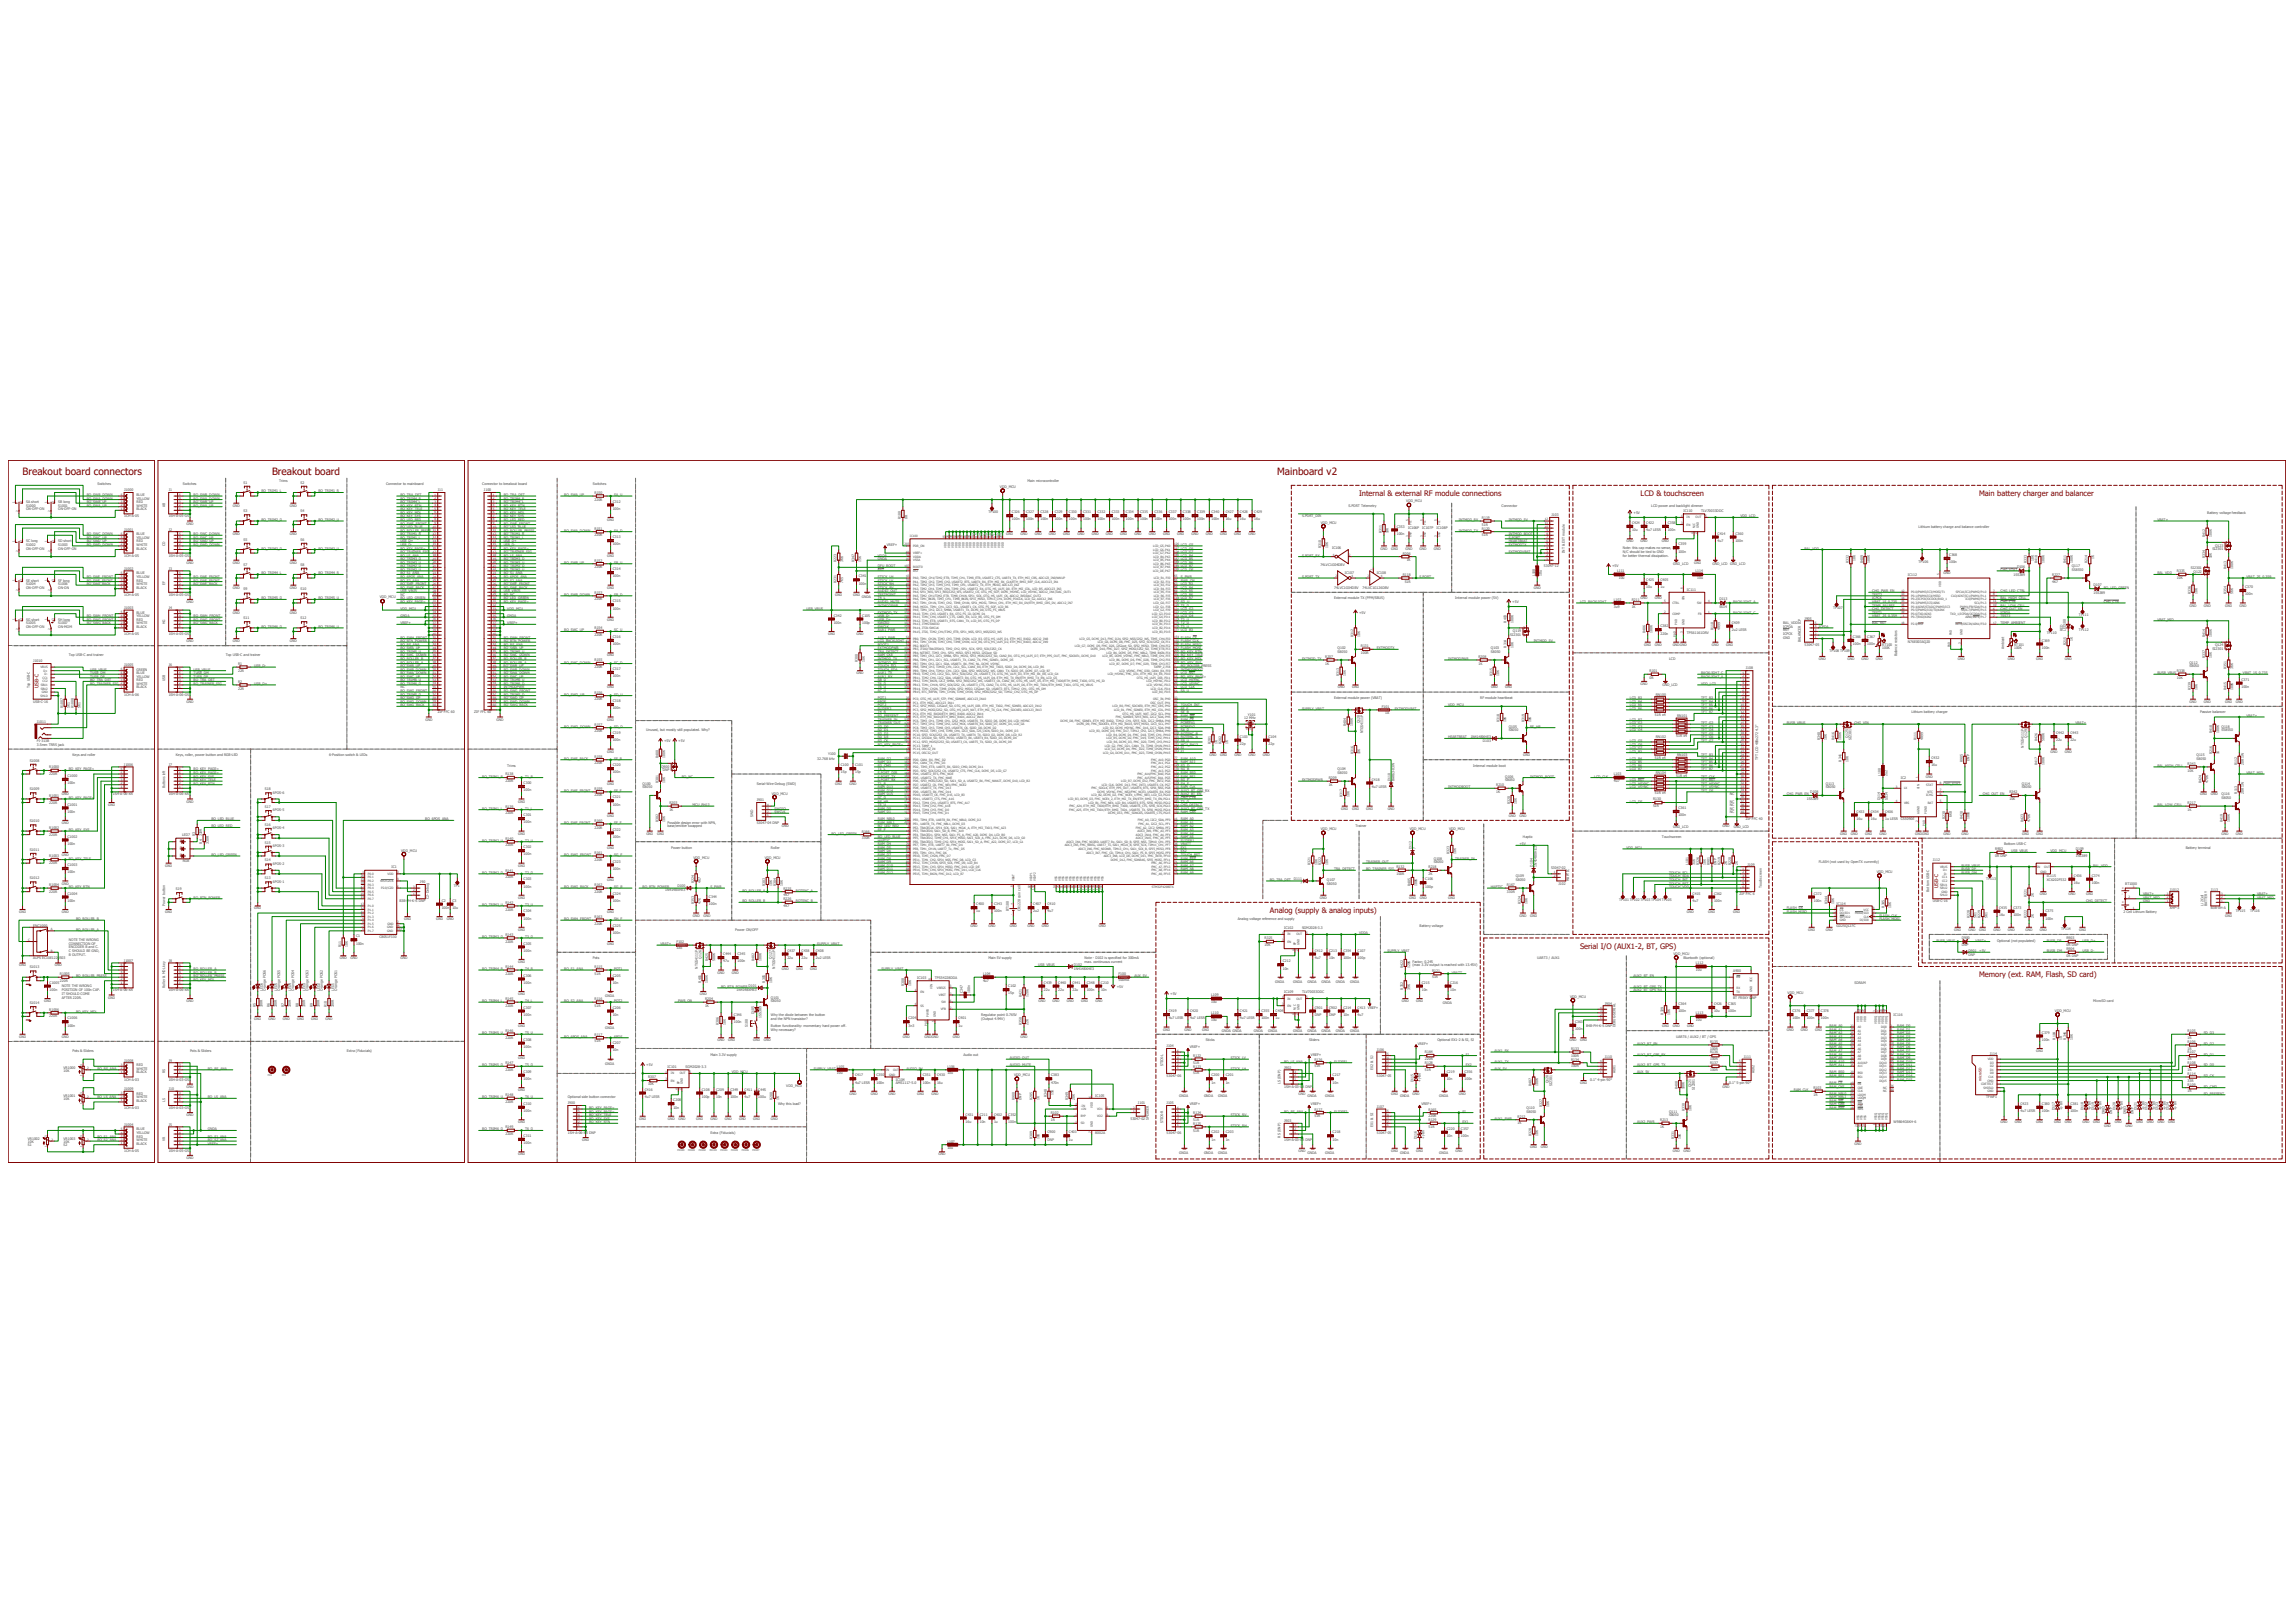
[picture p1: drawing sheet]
<svg xmlns="http://www.w3.org/2000/svg" width="1189mm" height="841mm" viewBox="0 0 1189 841" stroke-linecap="round" stroke-linejoin="round" font-family="sans-serif">
<defs><g id="words">
<g font-size="5.2" fill="#800000">
<text x="12" y="246">Breakout board connectors</text>
<text x="141" y="246">Breakout board</text>
<text x="662" y="246">Mainboard v2</text>
</g>
<g font-size="3.9" fill="#800000">
<text x="704" y="257">Internal &amp; external RF module connections</text>
<text x="850" y="257">LCD &amp; touchscreen</text>
<text x="1026" y="257">Main battery charger and balancer</text>
<text x="658" y="473">Analog (supply &amp; analog inputs)</text>
<text x="819" y="492">Serial I/O (AUX1-2, BT, GPS)</text>
<text x="1026" y="506">Memory (ext. RAM, Flash, SD card)</text>
</g>
<g font-size="2.6" fill="#800000">
<text x="20" y="357" transform="rotate(-90 20 357)">USB-C</text>
<text x="1004" y="460" transform="rotate(-90 1004 460)">USB-C</text>
</g>
<g font-size="1.8" fill="#505050">
<text x="50" y="252">Switches</text>
<text x="95" y="252">Switches</text>
<text x="126" y="251">S1</text>
<text x="145" y="250">Trims</text>
<text x="156" y="251">S2</text>
<text x="200" y="252">Connector to mainboard</text>
<text x="250" y="252">Connector to breakout board</text>
<text x="307" y="252">Switches</text>
<text x="533" y="250">Main microcontroller</text>
<text x="45" y="257">BO_SWB_DOWN</text>
<text x="64" y="255">J1000</text>
<text x="71" y="257">BLUE</text>
<text x="87" y="255">J1</text>
<text x="100" y="257">BO_SWB_DOWN</text>
<text x="135" y="255">BO_TRIM1_L</text>
<text x="165" y="255">BO_TRIM1_R</text>
<text x="207" y="257">BO_TRA_DET</text>
<text x="227" y="254">J11</text>
<text x="251" y="254">J100</text>
<text x="261" y="257">BO_TRA_DET</text>
<text x="292" y="257">BO_SWA_UP</text>
<text x="308" y="256">R150</text>
<text x="318" y="257">SA_U</text>
<text x="518" y="253">VDD_MCU</text>
<text x="14" y="261">SA short</text>
<text x="14" y="263">S1000</text>
<text x="30" y="263">S1001</text>
<text x="30" y="261">SB long</text>
<text x="45" y="263">BO_SWA_UP</text>
<text x="45" y="259">BO_SWA_DOWN</text>
<text x="45" y="261">BO_SWB_UP</text>
<text x="71" y="263">WHITE</text>
<text x="71" y="261">RED</text>
<text x="71" y="259">YELLOW</text>
<text x="86" y="263" transform="rotate(-90 86 263)">AB</text>
<text x="100" y="261">BO_SWB_UP</text>
<text x="100" y="263">BO_SWA_UP</text>
<text x="100" y="259">BO_SWA_DOWN</text>
<text x="121" y="263">GND</text>
<text x="150" y="263">GND</text>
<text x="207" y="261">BO_TRIM4_L</text>
<text x="207" y="259">BO_TRIM4_R</text>
<text x="207" y="263">BO_KEY_RTN</text>
<text x="261" y="263">BO_KEY_RTN</text>
<text x="261" y="259">BO_TRIM4_R</text>
<text x="261" y="261">BO_TRIM4_L</text>
<text x="308" y="259">220R</text>
<text x="318" y="260">C312</text>
<text x="699" y="263">S.PORT Telemetry</text>
<text x="729" y="260">VDD_MCU</text>
<text x="778" y="263">Connector</text>
<text x="856" y="263">LCD power and backlight dimmer</text>
<text x="14" y="264">ON-OFF-ON</text>
<text x="30" y="264">ON-OFF-ON</text>
<text x="64" y="268">1CH-A-05</text>
<text x="71" y="264">BLACK</text>
<text x="87" y="268">1SH-A-05-GS</text>
<text x="126" y="265">S3</text>
<text x="135" y="270">BO_TRIM2_D</text>
<text x="156" y="265">S4</text>
<text x="165" y="270">BO_TRIM2_U</text>
<text x="207" y="266">BO_KEY_MDL</text>
<text x="207" y="264">BO_KEY_TELE</text>
<text x="207" y="268">BO_KEY_SYS</text>
<text x="207" y="270">BO_LED_RED</text>
<text x="261" y="266">BO_KEY_MDL</text>
<text x="261" y="264">BO_KEY_TELE</text>
<text x="261" y="268">BO_KEY_SYS</text>
<text x="261" y="270">BO_LED_RED</text>
<text x="315" y="270">GND</text>
<text x="318" y="264">100n</text>
<text x="467" y="269" transform="rotate(-90 467 269)">R100</text>
<text x="470" y="269" transform="rotate(-90 470 269)">0R</text>
<text x="512" y="266">TP100</text>
<text x="524" y="270">100n</text>
<text x="524" y="266">C326</text>
<text x="532" y="266">C327</text>
<text x="532" y="270">100n</text>
<text x="539" y="270">100n</text>
<text x="539" y="266">C328</text>
<text x="547" y="266">C329</text>
<text x="547" y="270">100n</text>
<text x="554" y="270">100n</text>
<text x="554" y="266">C330</text>
<text x="561" y="266">C331</text>
<text x="561" y="270">100n</text>
<text x="569" y="266">C332</text>
<text x="569" y="270">100n</text>
<text x="576" y="266">C333</text>
<text x="576" y="270">100n</text>
<text x="584" y="266">C334</text>
<text x="584" y="270">100n</text>
<text x="591" y="266">C335</text>
<text x="591" y="270">100n</text>
<text x="598" y="270">100n</text>
<text x="598" y="266">C336</text>
<text x="606" y="266">C337</text>
<text x="606" y="270">100n</text>
<text x="613" y="266">C338</text>
<text x="613" y="270">100n</text>
<text x="620" y="266">C339</text>
<text x="620" y="270">100n</text>
<text x="628" y="266">C340</text>
<text x="628" y="270">100n</text>
<text x="635" y="266">C427</text>
<text x="635" y="270">16u</text>
<text x="643" y="266">C428</text>
<text x="643" y="270">16u</text>
<text x="650" y="266">C429</text>
<text x="650" y="270">16u</text>
<text x="675" y="268">S.PORT_DIR</text>
<text x="756" y="270">INTMOD_RX</text>
<text x="768" y="269">R119</text>
<text x="782" y="270">INTMOD_5V</text>
<text x="804" y="268">J103</text>
<text x="847" y="266">+5V</text>
<text x="872" y="265">IC110</text>
<text x="882" y="265">TLV70033DDC</text>
<text x="902" y="268">VDD_LCD</text>
<text x="1118" y="270">VBAT+</text>
<text x="1144" y="266">Battery voltage feedback</text>
<text x="64" y="275">J1001</text>
<text x="87" y="275">J2</text>
<text x="97" y="272">GND</text>
<text x="207" y="272">BO_SWE_FRONT</text>
<text x="207" y="276">BO_ROLLER_PRESS</text>
<text x="207" y="274">BO_LED_BLUE</text>
<text x="261" y="272">BO_SWE_FRONT</text>
<text x="261" y="276">BO_ROLLER_PRESS</text>
<text x="261" y="274">BO_LED_BLUE</text>
<text x="292" y="276">BO_SWA_DOWN</text>
<text x="308" y="274">R151</text>
<text x="318" y="276">SA_D</text>
<text x="684" y="271">VDD_MCU</text>
<text x="724" y="273">C353</text>
<text x="730" y="274">IC106P</text>
<text x="737" y="274">IC107P</text>
<text x="744" y="274">IC108P</text>
<text x="756" y="276">INTMOD_TX</text>
<text x="768" y="272">51R</text>
<text x="768" y="274">R120</text>
<text x="846" y="275">10u</text>
<text x="846" y="272">C424</text>
<text x="853" y="275">4u7 LESR</text>
<text x="853" y="272">C422</text>
<text x="864" y="275">100n</text>
<text x="864" y="272">C358</text>
<text x="994" y="274">Lithium battery charge and balance controller</text>
<text x="14" y="281">SC long</text>
<text x="30" y="281">SD short</text>
<text x="45" y="279">BO_SWC_UP</text>
<text x="45" y="277">BO_SWC_DOWN</text>
<text x="45" y="281">BO_SWD_UP</text>
<text x="71" y="281">RED</text>
<text x="71" y="279">YELLOW</text>
<text x="71" y="277">BLUE</text>
<text x="100" y="281">BO_SWD_UP</text>
<text x="100" y="279">BO_SWC_UP</text>
<text x="100" y="277">BO_SWC_DOWN</text>
<text x="121" y="277">GND</text>
<text x="126" y="280">S5</text>
<text x="150" y="277">GND</text>
<text x="156" y="280">S6</text>
<text x="207" y="277">BO_TRIM1_R</text>
<text x="207" y="279">BO_TRIM1_L</text>
<text x="207" y="281">USB_D+</text>
<text x="261" y="281">USB_D+</text>
<text x="261" y="277">BO_TRIM1_R</text>
<text x="261" y="279">BO_TRIM1_L</text>
<text x="308" y="278">220R</text>
<text x="318" y="279">C313</text>
<text x="521" y="277">GND</text>
<text x="529" y="277">GND</text>
<text x="536" y="277">GND</text>
<text x="544" y="277">GND</text>
<text x="551" y="277">GND</text>
<text x="558" y="277">GND</text>
<text x="566" y="277">GND</text>
<text x="573" y="277">GND</text>
<text x="581" y="277">GND</text>
<text x="588" y="277">GND</text>
<text x="595" y="277">GND</text>
<text x="603" y="277">GND</text>
<text x="610" y="277">GND</text>
<text x="618" y="277">GND</text>
<text x="625" y="277">GND</text>
<text x="632" y="277">GND</text>
<text x="640" y="277">GND</text>
<text x="647" y="277">GND</text>
<text x="716" y="276" transform="rotate(-90 716 276)">R311</text>
<text x="720" y="276" transform="rotate(-90 720 276)">10K</text>
<text x="724" y="277">100n</text>
<text x="768" y="278">51R</text>
<text x="782" y="277">INTMOD_BOOT</text>
<text x="782" y="281">HEARTBEAT</text>
<text x="782" y="279">S.PORT</text>
<text x="843" y="281">GND</text>
<text x="850" y="281">GND</text>
<text x="861" y="281">GND</text>
<text x="890" y="281">4u7</text>
<text x="890" y="277">C414</text>
<text x="899" y="281">100n</text>
<text x="899" y="277">C360</text>
<text x="1143" y="278" transform="rotate(-90 1143 278)">R412</text>
<text x="1146" y="278" transform="rotate(-90 1146 278)">100K</text>
<text x="14" y="285">ON-OFF-ON</text>
<text x="14" y="283">S1002</text>
<text x="30" y="283">S1003</text>
<text x="30" y="285">ON-OFF-ON</text>
<text x="45" y="283">BO_SWD_DOWN</text>
<text x="71" y="285">BLACK</text>
<text x="71" y="283">WHITE</text>
<text x="86" y="283" transform="rotate(-90 86 283)">CD</text>
<text x="100" y="283">BO_SWD_DOWN</text>
<text x="135" y="285">BO_TRIM3_D</text>
<text x="165" y="285">BO_TRIM3_U</text>
<text x="207" y="287">BO_TRAINER_SIG</text>
<text x="207" y="283">USB_D-</text>
<text x="207" y="285">BO_KEY_PAGE&gt;</text>
<text x="261" y="287">BO_TRAINER_SIG</text>
<text x="261" y="283">USB_D-</text>
<text x="261" y="285">BO_KEY_PAGE&gt;</text>
<text x="318" y="283">100n</text>
<text x="460" y="283">VREF+</text>
<text x="612" y="283">LCD_G5</text>
<text x="612" y="285">LCD_G6</text>
<text x="612" y="287">LCD_G7</text>
<text x="685" y="284" transform="rotate(-90 685 284)">R310</text>
<text x="688" y="284" transform="rotate(-90 688 284)">10K</text>
<text x="690" y="285">IC106</text>
<text x="715" y="285">GND</text>
<text x="721" y="285">GND</text>
<text x="727" y="287">R206</text>
<text x="728" y="285">GND</text>
<text x="736" y="285">GND</text>
<text x="743" y="285">GND</text>
<text x="782" y="287">EXTMODVBAT</text>
<text x="782" y="283">EXTMODTX</text>
<text x="811" y="287" transform="rotate(-90 811 287)">INT &amp; EXT module</text>
<text x="841" y="285">Note: this cap makes no sense,</text>
<text x="841" y="286">N/C should be tied to GND</text>
<text x="870" y="283">C359</text>
<text x="870" y="286">100n</text>
<text x="935" y="285">BAL_VDD</text>
<text x="1147" y="285">SI2301</text>
<text x="1148" y="283">Q123</text>
<text x="64" y="288">1CH-A-05</text>
<text x="87" y="288">1SH-A-05-GS</text>
<text x="97" y="292">GND</text>
<text x="121" y="292">GND</text>
<text x="126" y="293">S7</text>
<text x="150" y="292">GND</text>
<text x="156" y="293">S8</text>
<text x="207" y="292">BO_TRIM3_U</text>
<text x="207" y="290">BO_TRIM3_D</text>
<text x="207" y="294">BO_TRIM2_D</text>
<text x="207" y="288">BO_LS_ANA</text>
<text x="261" y="288">BO_LS_ANA</text>
<text x="261" y="290">BO_TRIM3_D</text>
<text x="261" y="294">BO_TRIM2_D</text>
<text x="261" y="292">BO_TRIM3_U</text>
<text x="292" y="292">BO_SWB_UP</text>
<text x="308" y="291">R152</text>
<text x="315" y="288">GND</text>
<text x="318" y="292">SB_U</text>
<text x="434" y="291" transform="rotate(-90 434 291)">R223</text>
<text x="437" y="291" transform="rotate(-90 437 291)">3K6</text>
<text x="443" y="291" transform="rotate(-90 443 291)">R347</text>
<text x="446" y="291" transform="rotate(-90 446 291)">15K</text>
<text x="455" y="288">VDDA</text>
<text x="455" y="294">DFU_BOOT</text>
<text x="455" y="290">GNDA</text>
<text x="612" y="288">LCD_B4</text>
<text x="612" y="290">LCD_B5</text>
<text x="612" y="292">LCD_B6</text>
<text x="612" y="294">LCD_B7</text>
<text x="675" y="288">S.PORT_RX</text>
<text x="684" y="293">74LVC1G04DBV</text>
<text x="729" y="291">1K</text>
<text x="800" y="294">53047-12</text>
<text x="835" y="294">+5V</text>
<text x="841" y="288">for better thermal dissipation.</text>
<text x="867" y="293">GND_LCD</text>
<text x="878" y="292">GND</text>
<text x="887" y="293">GND_LCD</text>
<text x="897" y="293">GND_LCD</text>
<text x="958" y="292" transform="rotate(-90 958 292)">R332</text>
<text x="962" y="291" transform="rotate(-90 962 291)">10K</text>
<text x="966" y="292" transform="rotate(-90 966 292)">R409</text>
<text x="969" y="292" transform="rotate(-90 969 292)">100K</text>
<text x="994" y="292">TP106</text>
<text x="1010" y="292">100n</text>
<text x="1010" y="288">C368</text>
<text x="1050" y="292" transform="rotate(-90 1050 292)">R333</text>
<text x="1054" y="291" transform="rotate(-90 1054 291)">10K</text>
<text x="1056" y="292" transform="rotate(-90 1056 292)">R410</text>
<text x="1059" y="292" transform="rotate(-90 1059 292)">100K</text>
<text x="1071" y="292" transform="rotate(-90 1071 292)">R411</text>
<text x="1074" y="294">Q117</text>
<text x="1074" y="292" transform="rotate(-90 1074 292)">100K</text>
<text x="1082" y="292" transform="rotate(-90 1082 292)">R214</text>
<text x="1085" y="290" transform="rotate(-90 1085 290)">1K</text>
<text x="1143" y="289" transform="rotate(-90 1143 289)">R334</text>
<text x="1146" y="289" transform="rotate(-90 1146 289)">10K</text>
<text x="45" y="300">BO_SWE_FRONT</text>
<text x="64" y="295">J1002</text>
<text x="71" y="300">YELLOW</text>
<text x="71" y="298">BLUE</text>
<text x="87" y="295">J3</text>
<text x="100" y="300">BO_SWE_FRONT</text>
<text x="135" y="298">BO_TRIM4_L</text>
<text x="165" y="298">BO_TRIM4_R</text>
<text x="207" y="300">BO_6POS_ANA</text>
<text x="207" y="298">BO_S1_ANA</text>
<text x="207" y="296">BO_TRIM2_U</text>
<text x="261" y="300">BO_6POS_ANA</text>
<text x="261" y="298">BO_S1_ANA</text>
<text x="261" y="296">BO_TRIM2_U</text>
<text x="308" y="295">220R</text>
<text x="318" y="296">C314</text>
<text x="318" y="299">100n</text>
<text x="445" y="299">C341</text>
<text x="455" y="296">RST</text>
<text x="455" y="300">STICK_LH</text>
<text x="612" y="296">LCD_DE</text>
<text x="612" y="300">S_PWR</text>
<text x="675" y="300">S.PORT_TX</text>
<text x="697" y="297">IC107</text>
<text x="714" y="297">IC108</text>
<text x="727" y="298">R118</text>
<text x="736" y="300">S.PORT</text>
<text x="796" y="299" transform="rotate(-90 796 299)">L108</text>
<text x="799" y="299" transform="rotate(-90 799 299)">10u</text>
<text x="838" y="297">L111</text>
<text x="879" y="297">L114</text>
<text x="989" y="299">IC112</text>
<text x="1007" y="298">GND</text>
<text x="1037" y="296">CHG_STAT</text>
<text x="1044" y="298">1SS389</text>
<text x="1045" y="294">D106</text>
<text x="1064" y="298">R227</text>
<text x="1074" y="296">SS8550</text>
<text x="1118" y="298">BAL_VDD</text>
<text x="1128" y="297">R335</text>
<text x="1135" y="295">SI2301</text>
<text x="1137" y="297">Q122</text>
<text x="1154" y="295" transform="rotate(-90 1154 295)">R413</text>
<text x="1157" y="295" transform="rotate(-90 1157 295)">100K</text>
<text x="1164" y="300">VBAT_2S_0.359</text>
<text x="14" y="301">SE short</text>
<text x="14" y="303">S1004</text>
<text x="14" y="305">ON-OFF-ON</text>
<text x="30" y="305">ON-ON</text>
<text x="30" y="303">S1006</text>
<text x="30" y="301">SF long</text>
<text x="45" y="303">BO_SWE_BACK</text>
<text x="45" y="301">BO_SWF_FRONT</text>
<text x="71" y="305">BLACK</text>
<text x="71" y="303">WHITE</text>
<text x="71" y="301">RED</text>
<text x="86" y="303" transform="rotate(-90 86 303)">EF</text>
<text x="100" y="303">BO_SWE_BACK</text>
<text x="100" y="301">BO_SWF_FRONT</text>
<text x="121" y="305">GND</text>
<text x="126" y="306">S9</text>
<text x="150" y="305">GND</text>
<text x="156" y="306">S10</text>
<text x="207" y="305">BO_SWE_BACK</text>
<text x="207" y="303">BO_SWF_FRONT</text>
<text x="207" y="301">BO_S2_ANA</text>
<text x="261" y="305">BO_SWE_BACK</text>
<text x="261" y="303">BO_SWF_FRONT</text>
<text x="261" y="301">BO_S2_ANA</text>
<text x="315" y="305">GND</text>
<text x="434" y="302" transform="rotate(-90 434 302)">R231</text>
<text x="437" y="302" transform="rotate(-90 437 302)">7K5</text>
<text x="445" y="303">100n</text>
<text x="455" y="303">STICK_RH</text>
<text x="455" y="305">STICK_RV</text>
<text x="455" y="301">STICK_LV</text>
<text x="612" y="301">PWR_ON</text>
<text x="612" y="303">LCD_R3</text>
<text x="612" y="305">LCD_R4</text>
<text x="691" y="305">74LVC1G04DBV</text>
<text x="706" y="305">74LVC1G126DBV</text>
<text x="728" y="302">51R</text>
<text x="795" y="305">GND</text>
<text x="839" y="300">10u</text>
<text x="853" y="305">10u</text>
<text x="853" y="301">C425</text>
<text x="861" y="305">1u</text>
<text x="861" y="301">C405</text>
<text x="880" y="300">10u</text>
<text x="1064" y="302">4K7</text>
<text x="1085" y="304">D107</text>
<text x="1090" y="305">BO_LED_GREEN</text>
<text x="1128" y="300">10K</text>
<text x="1163" y="305">C370</text>
<text x="64" y="309">1CH-A-05</text>
<text x="87" y="309">1SH-A-05-GS</text>
<text x="135" y="311">BO_TRIM5_D</text>
<text x="165" y="311">BO_TRIM5_U</text>
<text x="197" y="310">VDD_MCU</text>
<text x="207" y="309">NC</text>
<text x="207" y="311">BO_LED_GREEN</text>
<text x="207" y="307">USB_VBUS</text>
<text x="261" y="307">USB_VBUS</text>
<text x="261" y="309">BO_NC</text>
<text x="261" y="311">BO_LED_GREEN</text>
<text x="292" y="309">BO_SWB_DOWN</text>
<text x="308" y="308">R153</text>
<text x="308" y="311">220R</text>
<text x="318" y="309">SB_D</text>
<text x="433" y="309">GND</text>
<text x="442" y="309">GND</text>
<text x="447" y="310">GNDA</text>
<text x="455" y="309">TESTPOINT</text>
<text x="455" y="311">T4_L</text>
<text x="455" y="307">AUDIO_OUT</text>
<text x="612" y="307">LCD_R5</text>
<text x="612" y="309">LCD_R6</text>
<text x="612" y="311">LCD_R7</text>
<text x="691" y="311">External module TX (PPM/SBUS)</text>
<text x="754" y="311">Internal module power (5V)</text>
<text x="836" y="311">L102</text>
<text x="846" y="311">R211</text>
<text x="850" y="311">GND</text>
<text x="858" y="311">GND</text>
<text x="874" y="306">IC111</text>
<text x="891" y="311">D113</text>
<text x="970" y="307">CHG_PWR_EN</text>
<text x="970" y="309">TEST2</text>
<text x="970" y="311">ICPCK</text>
<text x="1037" y="307">CHG_LED_CTRL</text>
<text x="1037" y="311">BAL_HIGH_CELL</text>
<text x="1085" y="308">1SS389</text>
<text x="1135" y="308" transform="rotate(-90 1135 308)">R336</text>
<text x="1139" y="308" transform="rotate(-90 1139 308)">10K</text>
<text x="1154" y="308" transform="rotate(-90 1154 308)">R354</text>
<text x="1157" y="308" transform="rotate(-90 1157 308)">56K</text>
<text x="1163" y="308">100n</text>
<text x="64" y="316">J1003</text>
<text x="71" y="318">BLUE</text>
<text x="87" y="316">J4</text>
<text x="97" y="312">GND</text>
<text x="121" y="318">GND</text>
<text x="150" y="318">GND</text>
<text x="207" y="312">BO_KEY_PAGE&lt;</text>
<text x="207" y="316">VDD_MCU</text>
<text x="261" y="312">BO_KEY_PAGE&lt;</text>
<text x="263" y="316">VDD_MCU</text>
<text x="318" y="312">C315</text>
<text x="318" y="316">100n</text>
<text x="418" y="316">USB_VBUS</text>
<text x="455" y="318">EXTMOD_TX</text>
<text x="455" y="314">INTMODPWR</text>
<text x="455" y="312">AUDIO_MUTE</text>
<text x="612" y="312">SD_U</text>
<text x="612" y="314">T5_D</text>
<text x="612" y="316">LCD_G2</text>
<text x="612" y="318">LCD_G3</text>
<text x="704" y="318">+5V</text>
<text x="784" y="312">+5V</text>
<text x="819" y="312">LCD_BACKLIGHT</text>
<text x="836" y="315">3u9</text>
<text x="846" y="315">1K</text>
<text x="891" y="315">SS14</text>
<text x="898" y="318">BACKLIGHT_C</text>
<text x="898" y="312">BACKLIGHT_A</text>
<text x="950" y="316">TP107</text>
<text x="970" y="318">TEST1</text>
<text x="970" y="316">CHG_DETECT</text>
<text x="970" y="312">VBAT_1S_0.735</text>
<text x="970" y="314">TEMP_BALRES</text>
<text x="1037" y="316">CHG_OUT_EN</text>
<text x="1037" y="314">BAL_LOW_CELL</text>
<text x="1037" y="312">CHG_CTR</text>
<text x="1037" y="318">ICPDA</text>
<text x="1090" y="312">CHG_CTR</text>
<text x="1135" y="314">GND</text>
<text x="1142" y="314">GND</text>
<text x="1153" y="314">GND</text>
<text x="1161" y="314">GND</text>
<text x="14" y="322">SG short</text>
<text x="14" y="324">S1005</text>
<text x="30" y="322">SH long</text>
<text x="30" y="324">S1007</text>
<text x="45" y="322">BO_SWG_FRONT</text>
<text x="45" y="324">BO_SWG_BACK</text>
<text x="45" y="320">BO_SWH_FRONT</text>
<text x="71" y="324">WHITE</text>
<text x="71" y="322">RED</text>
<text x="71" y="320">YELLOW</text>
<text x="86" y="324" transform="rotate(-90 86 324)">HG</text>
<text x="100" y="320">BO_SWH_FRONT</text>
<text x="100" y="324">BO_SWG_BACK</text>
<text x="100" y="322">BO_SWG_FRONT</text>
<text x="126" y="321">S11</text>
<text x="156" y="321">S12</text>
<text x="207" y="324">VREF+</text>
<text x="207" y="320">GNDA</text>
<text x="263" y="320">GNDA</text>
<text x="263" y="324">VREF+</text>
<text x="315" y="322">GND</text>
<text x="432" y="323">100n</text>
<text x="432" y="320">C342</text>
<text x="447" y="323">100p</text>
<text x="447" y="320">C105</text>
<text x="455" y="324">SWDIO</text>
<text x="455" y="320">USB_D-</text>
<text x="455" y="322">USB_D+</text>
<text x="612" y="322">T2_U</text>
<text x="612" y="324">T2_D</text>
<text x="612" y="320">LCD_G4</text>
<text x="781" y="323" transform="rotate(-90 781 323)">R403</text>
<text x="784" y="323" transform="rotate(-90 784 323)">100K</text>
<text x="898" y="323">C409</text>
<text x="924" y="324">BAL_VDD</text>
<text x="935" y="321">J905</text>
<text x="970" y="320">VBAT_2S_0.359</text>
<text x="970" y="324">BAL_RST</text>
<text x="1037" y="320">TEST3</text>
<text x="1037" y="324">TEMP_AMBIENT</text>
<text x="1077" y="319">TP111</text>
<text x="1118" y="322">VBAT_MID</text>
<text x="14" y="325">ON-OFF-ON</text>
<text x="30" y="325">ON-MOM</text>
<text x="64" y="329">1CH-A-05</text>
<text x="71" y="325">BLACK</text>
<text x="87" y="329">1SH-A-05-GS</text>
<text x="135" y="325">BO_TRIM6_D</text>
<text x="165" y="325">BO_TRIM6_U</text>
<text x="292" y="327">BO_SWC_UP</text>
<text x="308" y="326">R154</text>
<text x="308" y="330">220R</text>
<text x="318" y="327">SC_U</text>
<text x="429" y="329">GND</text>
<text x="444" y="329">GND</text>
<text x="455" y="327">AUX1_PWR</text>
<text x="455" y="325">SWCLK</text>
<text x="612" y="325">T3_U</text>
<text x="612" y="327">LCD_B3</text>
<text x="701" y="330" transform="rotate(-90 701 330)">R312</text>
<text x="705" y="330" transform="rotate(-90 705 330)">10K</text>
<text x="783" y="329">SI2301</text>
<text x="784" y="328">Q119</text>
<text x="853" y="328" transform="rotate(-90 853 328)">R406</text>
<text x="856" y="328" transform="rotate(-90 856 328)">100K</text>
<text x="861" y="329">220n</text>
<text x="861" y="325">C382</text>
<text x="874" y="328">TPS61161DRV</text>
<text x="888" y="326" transform="rotate(-90 888 326)">R110</text>
<text x="891" y="326" transform="rotate(-90 891 326)">4R99</text>
<text x="898" y="327">2u2 LESR</text>
<text x="924" y="329">ICPCK</text>
<text x="924" y="327">RST</text>
<text x="924" y="325">ICPDA</text>
<text x="943" y="325">ICPDA</text>
<text x="1061" y="329">TP110</text>
<text x="1069" y="327" transform="rotate(-90 1069 327)">RED</text>
<text x="1071" y="327" transform="rotate(-90 1071 327)">LED100</text>
<text x="1077" y="327">TP112</text>
<text x="1143" y="330" transform="rotate(-90 1143 330)">R414</text>
<text x="1146" y="330" transform="rotate(-90 1146 330)">100K</text>
<text x="97" y="333">GND</text>
<text x="121" y="333">GND</text>
<text x="150" y="333">GND</text>
<text x="207" y="331">BO_SWH_FRONT</text>
<text x="207" y="335">BO_RS_ANA</text>
<text x="207" y="333">BO_BTN_POWER</text>
<text x="261" y="331">BO_SWH_FRONT</text>
<text x="261" y="333">BO_BTN_POWER</text>
<text x="261" y="335">BO_RS_ANA</text>
<text x="318" y="331">C316</text>
<text x="318" y="334">100n</text>
<text x="455" y="335">BOOT1</text>
<text x="455" y="333">LCD_BACKLIGHT</text>
<text x="455" y="331">AUX2_PWR</text>
<text x="612" y="333">FLASH_CLK</text>
<text x="612" y="335">FLASH_MISO</text>
<text x="612" y="331">FLASH_CS</text>
<text x="705" y="335">R131</text>
<text x="781" y="336" transform="rotate(-90 781 336)">R314</text>
<text x="784" y="336" transform="rotate(-90 784 336)">10K</text>
<text x="795" y="333">INTMOD_5V</text>
<text x="852" y="335">GND</text>
<text x="858" y="335">GND</text>
<text x="867" y="335">GNDGND</text>
<text x="887" y="335">GND</text>
<text x="895" y="335">GND</text>
<text x="924" y="331">GND</text>
<text x="933" y="333" transform="rotate(-90 933 333)">BALANCER ICP</text>
<text x="935" y="335">53047-05</text>
<text x="960" y="334">100n</text>
<text x="960" y="331">C366</text>
<text x="968" y="334">100n</text>
<text x="968" y="331">C367</text>
<text x="975" y="335">RT100</text>
<text x="989" y="333">N76E003AQ20</text>
<text x="1044" y="335">RT101</text>
<text x="1058" y="332">C369</text>
<text x="1071" y="334" transform="rotate(-90 1071 334)">R215</text>
<text x="1074" y="332" transform="rotate(-90 1074 332)">1K</text>
<text x="1148" y="335">Q124</text>
<text x="36" y="340">Top USB-C and trainer</text>
<text x="117" y="340">Top USB-C and trainer</text>
<text x="207" y="336">BO_SWA_UP</text>
<text x="207" y="340">BO_SWC_DOWN</text>
<text x="207" y="338">BO_TRIM5_U</text>
<text x="207" y="342">BO_ROLLER_B</text>
<text x="261" y="336">BO_SWA_UP</text>
<text x="261" y="342">BO_ROLLER_B</text>
<text x="261" y="340">BO_SWC_DOWN</text>
<text x="261" y="338">BO_TRIM5_U</text>
<text x="315" y="340">GND</text>
<text x="455" y="338">TRA_DETECT</text>
<text x="455" y="336">EXTMODPWR</text>
<text x="455" y="342">INTMOD_TX</text>
<text x="455" y="340">RAM_CKE</text>
<text x="612" y="336">FLASH_MOSI</text>
<text x="612" y="342">BO_KEY_MDL</text>
<text x="612" y="338">BO_KEY_RTN</text>
<text x="612" y="340">BO_KEY_TELE</text>
<text x="675" y="342">EXTMOD_TX</text>
<text x="687" y="341">R207</text>
<text x="693" y="338">S8050</text>
<text x="693" y="336">Q102</text>
<text x="705" y="339">100R</text>
<text x="714" y="336">EXTMODTX</text>
<text x="750" y="342">INTMODPWR</text>
<text x="766" y="341">R208</text>
<text x="773" y="338">S8050</text>
<text x="773" y="336">Q103</text>
<text x="865" y="342">LCD</text>
<text x="943" y="342">GND</text>
<text x="948" y="338">TP108 TP109</text>
<text x="957" y="342">GND</text>
<text x="965" y="342">GND</text>
<text x="972" y="342">GND</text>
<text x="975" y="337">100K</text>
<text x="983" y="340" transform="rotate(-90 983 340)">Balance resistors</text>
<text x="1015" y="342">GND</text>
<text x="1039" y="336" transform="rotate(-90 1039 336)">Ambient</text>
<text x="1041" y="342">GND</text>
<text x="1044" y="337">100K</text>
<text x="1055" y="342">GND</text>
<text x="1058" y="336">100n</text>
<text x="1070" y="342">GND</text>
<text x="1143" y="341" transform="rotate(-90 1143 341)">R337</text>
<text x="1146" y="341" transform="rotate(-90 1146 341)">10K</text>
<text x="1147" y="337">SI2301</text>
<text x="17" y="343">J1010</text>
<text x="47" y="348">USB_VBUS</text>
<text x="64" y="345">J1005</text>
<text x="71" y="348">GREEN</text>
<text x="87" y="345">J6</text>
<text x="100" y="348">USB_VBUS</text>
<text x="123" y="345">R1</text>
<text x="132" y="346">USB_D-</text>
<text x="207" y="346">BO_SWB_UP</text>
<text x="207" y="348">BO_SWB_DOWN</text>
<text x="207" y="344">BO_ROLLER_A</text>
<text x="261" y="346">BO_SWB_UP</text>
<text x="261" y="344">BO_ROLLER_A</text>
<text x="261" y="348">BO_SWB_DOWN</text>
<text x="292" y="344">BO_SWC_DOWN</text>
<text x="308" y="346">220R</text>
<text x="308" y="343">R155</text>
<text x="318" y="347">C317</text>
<text x="318" y="344">SC_D</text>
<text x="445" y="343" transform="rotate(-90 445 343)">R300</text>
<text x="448" y="343" transform="rotate(-90 448 343)">10K</text>
<text x="455" y="346">TOUCH_SCL</text>
<text x="455" y="348">TOUCH_SDA</text>
<text x="455" y="344">INTMOD_RX</text>
<text x="612" y="348">INTMODBOOT</text>
<text x="612" y="346">BO_ROLLER_PRESS</text>
<text x="612" y="344">BO_KEY_SYS</text>
<text x="687" y="344">1K</text>
<text x="766" y="344">1K</text>
<text x="905" y="347">J108</text>
<text x="1135" y="346">S8050</text>
<text x="1135" y="344">Q112</text>
<text x="1154" y="347" transform="rotate(-90 1154 347)">R351</text>
<text x="1157" y="347" transform="rotate(-90 1157 347)">36K</text>
<text x="47" y="349">TUSB_DM</text>
<text x="47" y="351">TUSB_DP</text>
<text x="47" y="353">BO_TRA_DET</text>
<text x="71" y="353">RED</text>
<text x="71" y="351">YELLOW</text>
<text x="71" y="349">BLUE</text>
<text x="86" y="353" transform="rotate(-90 86 353)">USB</text>
<text x="100" y="351">TUSB_DP</text>
<text x="100" y="349">TUSB_DM</text>
<text x="100" y="353">BO_TRA_DET</text>
<text x="123" y="354">R2</text>
<text x="123" y="348">22R</text>
<text x="207" y="353">BO_TRIM6_U</text>
<text x="207" y="349">BO_SWA_DOWN</text>
<text x="207" y="351">BO_SWC_UP</text>
<text x="261" y="351">BO_SWC_UP</text>
<text x="261" y="349">BO_SWA_DOWN</text>
<text x="261" y="353">BO_TRIM6_U</text>
<text x="318" y="351">100n</text>
<text x="444" y="349">GND</text>
<text x="455" y="349">AUX1_TX</text>
<text x="455" y="351">AUX1_RX</text>
<text x="455" y="353">SB_D</text>
<text x="612" y="349">LCD_RST</text>
<text x="612" y="351">BO_KEY_PAGE&gt;</text>
<text x="612" y="353">LCD_HSYNC</text>
<text x="694" y="350" transform="rotate(-90 694 350)">R313</text>
<text x="697" y="350" transform="rotate(-90 697 350)">10K</text>
<text x="773" y="350" transform="rotate(-90 773 350)">R315</text>
<text x="777" y="350" transform="rotate(-90 777 350)">10K</text>
<text x="855" y="352">0R</text>
<text x="855" y="348">R101</text>
<text x="882" y="349">BACKLIGHT_C</text>
<text x="882" y="351">BACKLIGHT_A</text>
<text x="1118" y="349">BUSB_VBUS</text>
<text x="1128" y="352">10K</text>
<text x="1128" y="348">R338</text>
<text x="1162" y="353">C371</text>
<text x="1162" y="349">VBAT_1S_0.735</text>
<text x="15" y="357" transform="rotate(-90 15 357)">Top USB-C</text>
<text x="47" y="355">BO_TRAINER_SIG</text>
<text x="71" y="357">BLACK</text>
<text x="71" y="355">WHITE</text>
<text x="100" y="355">BO_TRAINER_SIG</text>
<text x="123" y="357">22R</text>
<text x="132" y="355">USB_D+</text>
<text x="207" y="355">BO_TRIM6_D</text>
<text x="207" y="357">NC</text>
<text x="207" y="359">BO_SWG_FRONT</text>
<text x="261" y="357">INTMODPWR</text>
<text x="261" y="355">BO_TRIM6_D</text>
<text x="261" y="359">BO_SWG_FRONT</text>
<text x="308" y="359">R156</text>
<text x="315" y="357">GND</text>
<text x="455" y="355">T6_D</text>
<text x="455" y="357">T6_U</text>
<text x="455" y="359">SC_U</text>
<text x="612" y="359">SA_U</text>
<text x="612" y="355">LCD_VSYNC</text>
<text x="612" y="357">LCD_CLK</text>
<text x="693" y="357">GND</text>
<text x="701" y="357">GND</text>
<text x="773" y="357">GND</text>
<text x="780" y="357">GND</text>
<text x="850" y="355">GND</text>
<text x="862" y="355">GND_LCD</text>
<text x="882" y="355">VDD_LCD</text>
<text x="1135" y="358" transform="rotate(-90 1135 358)">R339</text>
<text x="1139" y="358" transform="rotate(-90 1139 358)">10K</text>
<text x="1154" y="358" transform="rotate(-90 1154 358)">R415</text>
<text x="1157" y="358" transform="rotate(-90 1157 358)">100K</text>
<text x="1162" y="356">100n</text>
<text x="17" y="364">USB-C-16</text>
<text x="64" y="360">1CH-A-06</text>
<text x="87" y="360">1SH-A-06-GS</text>
<text x="97" y="364">GND</text>
<text x="207" y="362">BO_SWD_UP</text>
<text x="207" y="364">BO_SWD_DOWN</text>
<text x="207" y="360">BO_TRIM5_D</text>
<text x="261" y="362">BO_SWD_UP</text>
<text x="261" y="364">BO_SWD_DOWN</text>
<text x="261" y="360">BO_TRIM5_D</text>
<text x="292" y="360">BO_SWD_UP</text>
<text x="308" y="363">220R</text>
<text x="318" y="364">C318</text>
<text x="318" y="360">SD_U</text>
<text x="455" y="362">POT1</text>
<text x="455" y="364">6POS</text>
<text x="691" y="362">External module power (VBAT)</text>
<text x="767" y="362">RF module heartbeat</text>
<text x="845" y="362">LCD_R3</text>
<text x="845" y="364">LCD_R4</text>
<text x="858" y="360">RN100</text>
<text x="882" y="362">TFT_R3</text>
<text x="882" y="364">TFT_R4</text>
<text x="1135" y="364">GND</text>
<text x="1142" y="364">GND</text>
<text x="1153" y="364">GND</text>
<text x="1159" y="364">GND</text>
<text x="33" y="367" transform="rotate(-90 33 367)">R1007</text>
<text x="36" y="367" transform="rotate(-90 36 367)">5K1</text>
<text x="38" y="367" transform="rotate(-90 38 367)">R1008</text>
<text x="42" y="367" transform="rotate(-90 42 367)">5K1</text>
<text x="207" y="366">BO_SWG_BACK</text>
<text x="227" y="370">ZIF FFC 60</text>
<text x="246" y="370">ZIF FFC 60</text>
<text x="261" y="366">BO_SWG_BACK</text>
<text x="318" y="368">100n</text>
<text x="455" y="366">POT2</text>
<text x="455" y="370">T4_R</text>
<text x="455" y="372">SD_PRESENT</text>
<text x="455" y="368">SLIDER2</text>
<text x="612" y="366">TOUCH_INT</text>
<text x="612" y="370">SE_B</text>
<text x="612" y="368">SF_F</text>
<text x="612" y="372">RAM_WE</text>
<text x="647" y="371">Y101</text>
<text x="675" y="368">SUPPLY_VBAT</text>
<text x="716" y="367">F101</text>
<text x="718" y="370">1A</text>
<text x="723" y="368">EXTMODVBAT</text>
<text x="750" y="366">VDD_MCU</text>
<text x="845" y="366">LCD_R5</text>
<text x="845" y="368">LCD_R6</text>
<text x="858" y="371">51R x4</text>
<text x="869" y="372">RN101</text>
<text x="882" y="366">TFT_R5</text>
<text x="882" y="368">TFT_R6</text>
<text x="882" y="370">TFT_R7</text>
<text x="991" y="370">Lithium battery charger</text>
<text x="1140" y="370">Passive balancer</text>
<text x="1164" y="372">VBAT+</text>
<text x="19" y="375">J1011</text>
<text x="220" y="373">GND</text>
<text x="257" y="373">GND</text>
<text x="292" y="377">BO_SWD_DOWN</text>
<text x="308" y="376">R157</text>
<text x="315" y="373">GND</text>
<text x="318" y="377">SD_D</text>
<text x="455" y="375">TRAINER_OUT</text>
<text x="455" y="377">SD_D0</text>
<text x="455" y="373">TRAINER_IN</text>
<text x="612" y="377">PCBREV2</text>
<text x="612" y="375">PCBREV1</text>
<text x="612" y="373">RAM_CS</text>
<text x="645" y="372">12 MHz</text>
<text x="698" y="376" transform="rotate(-90 698 376)">R404</text>
<text x="701" y="376" transform="rotate(-90 701 376)">100K</text>
<text x="705" y="375" transform="rotate(-90 705 375)">Q128</text>
<text x="777" y="374" transform="rotate(-90 777 374)">R318</text>
<text x="781" y="374" transform="rotate(-90 781 374)">10K</text>
<text x="782" y="377">Q105</text>
<text x="790" y="374" transform="rotate(-90 790 374)">R319</text>
<text x="793" y="377">RF_HB</text>
<text x="794" y="374" transform="rotate(-90 794 374)">10K</text>
<text x="845" y="373">LCD_R7</text>
<text x="845" y="375">LCD_G2</text>
<text x="845" y="377">LCD_G3</text>
<text x="882" y="377">TFT_G3</text>
<text x="882" y="375">TFT_G2</text>
<text x="926" y="375">BUSB_VBUS</text>
<text x="961" y="375">CHG_VIN</text>
<text x="1076" y="375">VBAT+</text>
<text x="1151" y="377">Q118</text>
<text x="308" y="379">220R</text>
<text x="318" y="381">C319</text>
<text x="335" y="379">Unused, but mostly still populated. Why?</text>
<text x="455" y="379">SD_D1</text>
<text x="455" y="381">SD_D2</text>
<text x="455" y="383">SD_D3</text>
<text x="612" y="379">SA_D</text>
<text x="612" y="383">ROTENC_A</text>
<text x="612" y="381">ROTENC_B</text>
<text x="643" y="382">C103</text>
<text x="657" y="382">C104</text>
<text x="707" y="380" transform="rotate(-90 707 380)">NTGS4111P</text>
<text x="750" y="383">HEARTBEAT</text>
<text x="762" y="382">1N4148XHE3</text>
<text x="782" y="379">S8050</text>
<text x="845" y="379">LCD_G4</text>
<text x="858" y="383">RN102</text>
<text x="869" y="382">51R x4</text>
<text x="882" y="379">TFT_G4</text>
<text x="882" y="381">TFT_G5</text>
<text x="882" y="383">TFT_G6</text>
<text x="943" y="384" transform="rotate(-90 943 384)">R340</text>
<text x="947" y="384" transform="rotate(-90 947 384)">10K</text>
<text x="951" y="384" transform="rotate(-90 951 384)">R416</text>
<text x="954" y="384" transform="rotate(-90 954 384)">100K</text>
<text x="958" y="382" transform="rotate(-90 958 382)">Q125</text>
<text x="960" y="384" transform="rotate(-90 960 384)">SI2301</text>
<text x="993" y="384" transform="rotate(-90 993 384)">R111</text>
<text x="997" y="384" transform="rotate(-90 997 384)">4R99</text>
<text x="1051" y="382" transform="rotate(-90 1051 382)">Q129</text>
<text x="1056" y="384" transform="rotate(-90 1056 384)">R426</text>
<text x="1059" y="384" transform="rotate(-90 1059 384)">500K</text>
<text x="1066" y="381">C442</text>
<text x="1073" y="381">C443</text>
<text x="1147" y="380" transform="rotate(-90 1147 380)">R418</text>
<text x="1150" y="380" transform="rotate(-90 1150 380)">100K</text>
<text x="1151" y="379">SS8550</text>
<text x="19" y="384">PJ-313B</text>
<text x="19" y="386">3.5mm TRRS jack</text>
<text x="318" y="384">100n</text>
<text x="344" y="384">+5V</text>
<text x="352" y="384">+5V</text>
<text x="455" y="384">SD_CK</text>
<text x="455" y="386">BO_KEY_PAGE&lt;</text>
<text x="612" y="386">MCU_PH13</text>
<text x="612" y="384">SB_U</text>
<text x="612" y="388">SI</text>
<text x="628" y="385" transform="rotate(-90 628 385)">R201</text>
<text x="631" y="385" transform="rotate(-90 631 385)">1K</text>
<text x="633" y="385" transform="rotate(-90 633 385)">R202</text>
<text x="637" y="385" transform="rotate(-90 637 385)">1K</text>
<text x="643" y="386">22p</text>
<text x="657" y="386">22p</text>
<text x="768" y="384">D103</text>
<text x="845" y="384">LCD_G5</text>
<text x="845" y="386">LCD_G6</text>
<text x="845" y="388">LCD_G7</text>
<text x="882" y="384">TFT_G7</text>
<text x="1049" y="387" transform="rotate(-90 1049 387)">NTGS4111P</text>
<text x="1066" y="384">22u</text>
<text x="1073" y="384">22u</text>
<text x="15" y="395">S1008</text>
<text x="38" y="392">Keys and roller</text>
<text x="91" y="392">Keys, roller, power button and RGB-LED</text>
<text x="171" y="392">6-Position switch &amp; LEDs</text>
<text x="292" y="394">BO_SWE_BACK</text>
<text x="308" y="393">R158</text>
<text x="315" y="390">GND</text>
<text x="318" y="394">SE_B</text>
<text x="341" y="393" transform="rotate(-90 341 393)">R400</text>
<text x="345" y="393" transform="rotate(-90 345 393)">100K</text>
<text x="424" y="394">32.768 kHz</text>
<text x="429" y="391">Y100</text>
<text x="455" y="394">RAM_D2</text>
<text x="455" y="396">RAM_D3</text>
<text x="612" y="390">SJ</text>
<text x="612" y="394">RAM_A10</text>
<text x="612" y="396">RAM_A11</text>
<text x="627" y="392">GND</text>
<text x="632" y="392">GND</text>
<text x="640" y="392">GND</text>
<text x="647" y="392">GND</text>
<text x="654" y="392">GND</text>
<text x="701" y="391" transform="rotate(-90 701 391)">R316</text>
<text x="705" y="391" transform="rotate(-90 705 391)">10K</text>
<text x="789" y="392">GND</text>
<text x="845" y="390">LCD_B3</text>
<text x="845" y="394">LCD_B4</text>
<text x="845" y="396">LCD_B5</text>
<text x="858" y="393">51R x4</text>
<text x="869" y="392">RN103</text>
<text x="882" y="396">TFT_B5</text>
<text x="882" y="392">TFT_B3</text>
<text x="882" y="394">TFT_B4</text>
<text x="911" y="394" transform="rotate(-90 911 394)">TFT LCD 480x272 4.3&quot;</text>
<text x="954" y="395" transform="rotate(-90 954 395)">R341</text>
<text x="958" y="395" transform="rotate(-90 958 395)">10K</text>
<text x="1001" y="393">C432</text>
<text x="1017" y="395" transform="rotate(-90 1017 395)">R905</text>
<text x="1021" y="394" transform="rotate(-90 1021 394)">DNP</text>
<text x="1063" y="390">GND</text>
<text x="1070" y="390">GND</text>
<text x="1138" y="394">S8050</text>
<text x="1138" y="392">Q115</text>
<text x="1147" y="391" transform="rotate(-90 1147 391)">R216</text>
<text x="1150" y="391" transform="rotate(-90 1150 391)">1K</text>
<text x="26" y="402">220R</text>
<text x="26" y="398">R1000</text>
<text x="36" y="399">BO_KEY_PAGE&lt;</text>
<text x="64" y="397">J1006</text>
<text x="87" y="397">J7</text>
<text x="100" y="401">BO_KEY_PAGE&gt;</text>
<text x="100" y="399">BO_KEY_PAGE&lt;</text>
<text x="262" y="402">R138</text>
<text x="263" y="397">Trims</text>
<text x="308" y="396">220R</text>
<text x="318" y="397">C320</text>
<text x="318" y="401">100n</text>
<text x="343" y="398">Q900</text>
<text x="343" y="400">DNP</text>
<text x="436" y="401">15p</text>
<text x="436" y="397">C100</text>
<text x="443" y="397">C101</text>
<text x="443" y="401">15p</text>
<text x="455" y="397">SD_CMD</text>
<text x="455" y="399">T1_L</text>
<text x="455" y="401">S.PORT_DIR</text>
<text x="612" y="399">SG_B</text>
<text x="612" y="397">SD_D</text>
<text x="612" y="401">RAM_BS0</text>
<text x="693" y="401">S8050</text>
<text x="693" y="399">Q104</text>
<text x="763" y="397">Internal module boot</text>
<text x="836" y="402">L103</text>
<text x="845" y="397">LCD_B6</text>
<text x="845" y="399">LCD_B7</text>
<text x="858" y="401">RN104</text>
<text x="882" y="397">TFT_B6</text>
<text x="882" y="399">TFT_B7</text>
<text x="1001" y="397">16u</text>
<text x="1056" y="396" transform="rotate(-90 1056 396)">R417</text>
<text x="1059" y="396" transform="rotate(-90 1059 396)">100K</text>
<text x="1118" y="397">BAL_HIGH_CELL</text>
<text x="1134" y="400">10K</text>
<text x="1134" y="396">R343</text>
<text x="1159" y="396" transform="rotate(-90 1159 396)">R112</text>
<text x="1163" y="396" transform="rotate(-90 1163 396)">20R 1W</text>
<text x="1164" y="401">VBAT_MID</text>
<text x="35" y="406">100n</text>
<text x="35" y="403">C1000</text>
<text x="100" y="407">BO_KEY_RTN</text>
<text x="100" y="405">BO_KEY_TELE</text>
<text x="100" y="403">BO_KEY_SYS</text>
<text x="250" y="403">BO_TRIM1_R</text>
<text x="262" y="405">220R</text>
<text x="271" y="406">C300</text>
<text x="272" y="403">T1_R</text>
<text x="315" y="407">GND</text>
<text x="333" y="407">Q100</text>
<text x="341" y="406" transform="rotate(-90 341 406)">R301</text>
<text x="345" y="406" transform="rotate(-90 345 406)">10K</text>
<text x="353" y="403">BO_NC</text>
<text x="392" y="407">Serial-Wire-Debug (SWD)</text>
<text x="433" y="407">GND</text>
<text x="440" y="407">GND</text>
<text x="455" y="407">T1_R</text>
<text x="455" y="405">S.PORT_RX</text>
<text x="455" y="403">S.PORT_TX</text>
<text x="612" y="407">SH_F</text>
<text x="612" y="405">SG_F</text>
<text x="612" y="403">RAM_BS1</text>
<text x="675" y="405">EXTMODPWR</text>
<text x="689" y="407">1K</text>
<text x="689" y="404">R209</text>
<text x="711" y="405">C418</text>
<text x="721" y="405" transform="rotate(-90 721 405)">D110</text>
<text x="723" y="405" transform="rotate(-90 723 405)">BAR63-03W</text>
<text x="775" y="407">R210</text>
<text x="780" y="405">S8050</text>
<text x="780" y="403">Q106</text>
<text x="793" y="403">INTMOD_BOOT</text>
<text x="826" y="403">LCD_CLK</text>
<text x="836" y="405">4u7</text>
<text x="845" y="405">LCD_RST</text>
<text x="845" y="407">LCD_HSYNC</text>
<text x="869" y="402">51R x4</text>
<text x="882" y="403">TFT_CLK</text>
<text x="882" y="405">TFT_RST</text>
<text x="882" y="407">TFT_HSYNC</text>
<text x="946" y="407">Q113</text>
<text x="975" y="402" transform="rotate(-90 975 402)">L100</text>
<text x="978" y="402" transform="rotate(-90 978 402)">2u2</text>
<text x="985" y="404">IC2</text>
<text x="998" y="403">GND</text>
<text x="1007" y="407">CHG_STAT</text>
<text x="1048" y="407">Q114</text>
<text x="1141" y="406" transform="rotate(-90 1141 406)">R424</text>
<text x="1144" y="406" transform="rotate(-90 1144 406)">470K</text>
<text x="15" y="409">S1009</text>
<text x="26" y="413">R1001</text>
<text x="32" y="412">GND</text>
<text x="58" y="412">1SH-A-06-XR</text>
<text x="86" y="408" transform="rotate(-90 86 408)">Buttons left</text>
<text x="87" y="412">1SH-A-06-XR</text>
<text x="137" y="409">S18</text>
<text x="141" y="411">6POS-6</text>
<text x="271" y="410">100n</text>
<text x="292" y="410">BO_SWE_FRONT</text>
<text x="308" y="409">R159</text>
<text x="308" y="413">220R</text>
<text x="318" y="414">C321</text>
<text x="318" y="410">SE_F</text>
<text x="333" y="408">S8050</text>
<text x="400" y="412">VDD_MCU</text>
<text x="455" y="408">RAM_D13</text>
<text x="455" y="410">RAM_D14</text>
<text x="455" y="412">RAM_D15</text>
<text x="612" y="408">RAM_CLK</text>
<text x="612" y="410">AUX2_BT_GPS_RX</text>
<text x="612" y="412">AUX2_BT_EN</text>
<text x="696" y="413" transform="rotate(-90 696 413)">R317</text>
<text x="699" y="413" transform="rotate(-90 699 413)">10K</text>
<text x="711" y="408">4u7 LESR</text>
<text x="750" y="408">INTMODBOOT</text>
<text x="775" y="411">1K</text>
<text x="845" y="408">LCD_VSYNC</text>
<text x="858" y="412">51R x4</text>
<text x="882" y="408">TFT_VSYNC</text>
<text x="882" y="410">TFT_DE</text>
<text x="896" y="412">NC</text>
<text x="926" y="412">CHG_PWR_EN</text>
<text x="938" y="411">D108</text>
<text x="946" y="408">S8050</text>
<text x="1028" y="412">CHG_OUT_EN</text>
<text x="1041" y="411">R342</text>
<text x="1048" y="408">S8050</text>
<text x="1140" y="412">GND</text>
<text x="1146" y="412">GND</text>
<text x="1151" y="412">Q116</text>
<text x="1159" y="411" transform="rotate(-90 1159 411)">R113</text>
<text x="1163" y="411" transform="rotate(-90 1163 411)">20R 1W</text>
<text x="26" y="416">220R</text>
<text x="35" y="417">C1001</text>
<text x="36" y="414">BO_KEY_PAGE&gt;</text>
<text x="56" y="418">GND</text>
<text x="97" y="416">GND</text>
<text x="137" y="419">S17</text>
<text x="250" y="420">BO_TRIM1_L</text>
<text x="262" y="418">R139</text>
<text x="268" y="416">GND</text>
<text x="272" y="420">T1_L</text>
<text x="318" y="417">100n</text>
<text x="347" y="417">R203</text>
<text x="359" y="418">MCU_PH13</text>
<text x="392" y="415">J901</text>
<text x="401" y="420">SWDIO</text>
<text x="455" y="416">RF_HB</text>
<text x="455" y="414">SC_D</text>
<text x="455" y="418">T5_U</text>
<text x="455" y="420">RAM_D0</text>
<text x="612" y="420">AUX2_BT_GPS_TX</text>
<text x="612" y="416">T3_D</text>
<text x="612" y="414">CHG_CTR</text>
<text x="612" y="418">CHG_DETECT</text>
<text x="695" y="420">GND</text>
<text x="701" y="420">GND</text>
<text x="708" y="420">GND</text>
<text x="719" y="420">GND</text>
<text x="783" y="417" transform="rotate(-90 783 417)">R320</text>
<text x="786" y="417" transform="rotate(-90 786 417)">10K</text>
<text x="845" y="416">LCD_DE</text>
<text x="857" y="418">51R</text>
<text x="857" y="415">R130</text>
<text x="870" y="419">C361</text>
<text x="896" y="420">NC</text>
<text x="896" y="418">NC</text>
<text x="896" y="416">NC</text>
<text x="936" y="415">1SS389</text>
<text x="974" y="415" transform="rotate(-90 974 415)">D114</text>
<text x="978" y="415" transform="rotate(-90 978 415)">SS34</text>
<text x="1041" y="415">10K</text>
<text x="1118" y="418">BAL_LOW_CELL</text>
<text x="1134" y="417">R217</text>
<text x="1151" y="414">S8050</text>
<text x="35" y="421">100n</text>
<text x="110" y="425">BO_LED_BLUE</text>
<text x="141" y="420">6POS-5</text>
<text x="220" y="425">BO_6POS_ANA</text>
<text x="262" y="422">220R</text>
<text x="271" y="423">C301</text>
<text x="308" y="426">R160</text>
<text x="315" y="423">GND</text>
<text x="347" y="420">1K</text>
<text x="390" y="423" transform="rotate(-90 390 423)">SWD</text>
<text x="401" y="421">SWCLK</text>
<text x="455" y="425">RAM_NBL0</text>
<text x="455" y="421">RAM_D1</text>
<text x="612" y="421">RAM_CAS</text>
<text x="612" y="425">RAM_A0</text>
<text x="782" y="423">GND</text>
<text x="787" y="423">GND</text>
<text x="870" y="423">100n</text>
<text x="896" y="421">NC</text>
<text x="905" y="425">ZIF FFC 40</text>
<text x="962" y="425">16u</text>
<text x="962" y="421">C433</text>
<text x="970" y="421">C434</text>
<text x="970" y="425">16u</text>
<text x="977" y="425">1u LESR</text>
<text x="977" y="421">C406</text>
<text x="985" y="425">CS5090E</text>
<text x="1008" y="425" transform="rotate(-90 1008 425)">R230</text>
<text x="1011" y="424" transform="rotate(-90 1011 424)">6K8</text>
<text x="1017" y="425" transform="rotate(-90 1017 425)">R420</text>
<text x="1021" y="425" transform="rotate(-90 1021 425)">100K</text>
<text x="1134" y="420">1K</text>
<text x="15" y="426">S1010</text>
<text x="26" y="430">R1002</text>
<text x="32" y="427">GND</text>
<text x="36" y="431">BO_KEY_SYS</text>
<text x="110" y="429">BO_LED_RED</text>
<text x="137" y="428">S16</text>
<text x="141" y="430">6POS-4</text>
<text x="271" y="427">100n</text>
<text x="292" y="427">BO_SWF_FRONT</text>
<text x="308" y="429">220R</text>
<text x="318" y="430">C322</text>
<text x="318" y="427">SF_F</text>
<text x="341" y="426" transform="rotate(-90 341 426)">R302</text>
<text x="345" y="426" transform="rotate(-90 345 426)">10K</text>
<text x="346" y="427">Possible design error with NPN,</text>
<text x="346" y="429">base/emitter swapped</text>
<text x="392" y="427">53047-04 DNP</text>
<text x="405" y="429">GND</text>
<text x="447" y="431">R166</text>
<text x="455" y="431">SE_F</text>
<text x="455" y="427">RAM_NBL1</text>
<text x="455" y="429">BO_LED_RED</text>
<text x="612" y="427">RAM_A1</text>
<text x="612" y="429">RAM_A2</text>
<text x="612" y="431">RAM_A3</text>
<text x="684" y="430">VDD_MCU</text>
<text x="702" y="429">Trainer</text>
<text x="731" y="430">VDD_MCU</text>
<text x="751" y="430">VDD_MCU</text>
<text x="867" y="429">GND_LCD</text>
<text x="893" y="429">GND</text>
<text x="899" y="429">GND_LCD</text>
<text x="1049" y="426" transform="rotate(-90 1049 426)">R423</text>
<text x="1052" y="426" transform="rotate(-90 1052 426)">470K</text>
<text x="1152" y="426" transform="rotate(-90 1152 426)">R419</text>
<text x="1156" y="426" transform="rotate(-90 1156 426)">100K</text>
<text x="26" y="433">220R</text>
<text x="35" y="438">100n</text>
<text x="35" y="434">C1002</text>
<text x="94" y="433">LED7</text>
<text x="101" y="433" transform="rotate(-90 101 433)">R3</text>
<text x="105" y="433" transform="rotate(-90 105 433)">330R</text>
<text x="105" y="437" transform="rotate(-90 105 437)">R4</text>
<text x="108" y="437" transform="rotate(-90 108 437)">330R</text>
<text x="137" y="437">S15</text>
<text x="250" y="436">BO_TRIM2_U</text>
<text x="262" y="435">R140</text>
<text x="268" y="432">GND</text>
<text x="272" y="436">T2_U</text>
<text x="318" y="434">100n</text>
<text x="335" y="432">GND</text>
<text x="341" y="432">GND</text>
<text x="431" y="432">BO_LED_GREEN</text>
<text x="447" y="435">330R</text>
<text x="455" y="436">HAPTIC</text>
<text x="455" y="434">BO_LED_BLUE</text>
<text x="612" y="436">SLIDER1</text>
<text x="612" y="432">RAM_A4</text>
<text x="612" y="434">RAM_A5</text>
<text x="789" y="434">Haptic</text>
<text x="861" y="434">Touchscreen</text>
<text x="954" y="432">GND</text>
<text x="959" y="432">GND</text>
<text x="967" y="432">GND</text>
<text x="974" y="432">GND</text>
<text x="993" y="432">GNDGND</text>
<text x="1007" y="432">GND</text>
<text x="1017" y="432">GND</text>
<text x="1048" y="432">GND</text>
<text x="1055" y="432">GND</text>
<text x="1151" y="432">GND</text>
<text x="1159" y="432">GND</text>
<text x="15" y="441">S1011</text>
<text x="32" y="444">GND</text>
<text x="110" y="444">BO_LED_GREEN</text>
<text x="141" y="439">6POS-3</text>
<text x="208" y="441">VDD_MCU</text>
<text x="262" y="439">220R</text>
<text x="271" y="440">C302</text>
<text x="271" y="443">100n</text>
<text x="292" y="444">BO_SWG_FRONT</text>
<text x="308" y="442">R161</text>
<text x="315" y="440">GND</text>
<text x="318" y="444">SG_F</text>
<text x="348" y="440">Power button</text>
<text x="400" y="440">Roller</text>
<text x="455" y="438">RAM_D4</text>
<text x="455" y="440">RAM_D5</text>
<text x="455" y="442">RAM_D6</text>
<text x="455" y="444">RAM_D7</text>
<text x="612" y="444">TOUCH_RST</text>
<text x="612" y="440">EX1</text>
<text x="612" y="442">EX2</text>
<text x="612" y="438">VBATT</text>
<text x="732" y="440" transform="rotate(-90 732 440)">D112</text>
<text x="734" y="440" transform="rotate(-90 734 440)">?</text>
<text x="751" y="443" transform="rotate(-90 751 443)">R323</text>
<text x="755" y="443" transform="rotate(-90 755 443)">10K</text>
<text x="787" y="438">+5V</text>
<text x="843" y="440">VDD_MCU</text>
<text x="1034" y="441">R902</text>
<text x="1039" y="438">Bottom USB-C</text>
<text x="1042" y="442">USB_VBUS</text>
<text x="1063" y="442">VDD_MCU</text>
<text x="1076" y="440">D109</text>
<text x="1133" y="440">Battery terminal</text>
<text x="26" y="444">R1003</text>
<text x="26" y="448">220R</text>
<text x="35" y="449">C1003</text>
<text x="36" y="445">BO_KEY_TELE</text>
<text x="86" y="449">GND</text>
<text x="95" y="447">RGB</text>
<text x="137" y="446">S14</text>
<text x="141" y="448">6POS-2</text>
<text x="268" y="449">GND</text>
<text x="308" y="446">220R</text>
<text x="318" y="447">C323</text>
<text x="359" y="445">VDD_MCU</text>
<text x="396" y="445">VDD_MCU</text>
<text x="455" y="445">RAM_D8</text>
<text x="455" y="447">RAM_D9</text>
<text x="455" y="449">RAM_D10</text>
<text x="612" y="445">RAM_RAS</text>
<text x="612" y="447">RAM_A6</text>
<text x="612" y="449">RAM_A7</text>
<text x="679" y="448" transform="rotate(-90 679 448)">R321</text>
<text x="683" y="448" transform="rotate(-90 683 448)">10K</text>
<text x="685" y="448" transform="rotate(-90 685 448)">R322</text>
<text x="688" y="448" transform="rotate(-90 688 448)">10K</text>
<text x="708" y="447">TRAINER_OUT</text>
<text x="724" y="450">R132</text>
<text x="740" y="450">R218</text>
<text x="743" y="447">S8050</text>
<text x="743" y="445">Q108</text>
<text x="754" y="445">TRAINER_IN</text>
<text x="794" y="449" transform="rotate(-90 794 449)">D104</text>
<text x="797" y="449" transform="rotate(-90 797 449)">1N4148XHE3</text>
<text x="875" y="448" transform="rotate(-90 875 448)">L101</text>
<text x="879" y="448" transform="rotate(-90 879 448)">3u6</text>
<text x="881" y="448" transform="rotate(-90 881 448)">R326</text>
<text x="884" y="448" transform="rotate(-90 884 448)">10K</text>
<text x="886" y="448" transform="rotate(-90 886 448)">R901</text>
<text x="890" y="448" transform="rotate(-90 890 448)">DNP</text>
<text x="892" y="448" transform="rotate(-90 892 448)">R219</text>
<text x="895" y="448" transform="rotate(-90 895 448)">2K</text>
<text x="897" y="448" transform="rotate(-90 897 448)">R220</text>
<text x="901" y="448" transform="rotate(-90 901 448)">2K</text>
<text x="906" y="449">J109</text>
<text x="943" y="447">FLASH (not used by OpenTX currently)</text>
<text x="1002" y="446">J112</text>
<text x="1016" y="449">BUSB_VBUS</text>
<text x="1034" y="444">0R DNP</text>
<text x="1076" y="444">1SS389</text>
<text x="1085" y="449">BAL_VDD</text>
<text x="15" y="456">S1012</text>
<text x="35" y="453">100n</text>
<text x="137" y="456">S13</text>
<text x="203" y="450">IC1</text>
<text x="250" y="453">BO_TRIM2_D</text>
<text x="262" y="452">R141</text>
<text x="262" y="455">220R</text>
<text x="272" y="453">T2_D</text>
<text x="318" y="451">100n</text>
<text x="455" y="451">RAM_D11</text>
<text x="455" y="453">RAM_D12</text>
<text x="612" y="451">RAM_A8</text>
<text x="612" y="453">RAM_A9</text>
<text x="691" y="451">TRA_DETECT</text>
<text x="708" y="451">BO_TRAINER_SIG</text>
<text x="724" y="453">100R</text>
<text x="740" y="453">2K</text>
<text x="786" y="455">Q109</text>
<text x="804" y="450">53047-02</text>
<text x="865" y="453">TOUCH_SCL</text>
<text x="865" y="455">TOUCH_SDA</text>
<text x="973" y="452">VDD_MCU</text>
<text x="1016" y="451">BUSB_DP</text>
<text x="1016" y="453">BUSB_DM</text>
<text x="1061" y="455">IC115</text>
<text x="1075" y="454">C436</text>
<text x="1084" y="454">C374</text>
<text x="26" y="459">R1004</text>
<text x="32" y="458">GND</text>
<text x="36" y="460">BO_KEY_RTN</text>
<text x="91" y="461">S19</text>
<text x="141" y="457">6POS-1</text>
<text x="218" y="458">J90</text>
<text x="235" y="460">TP1</text>
<text x="271" y="456">C303</text>
<text x="271" y="460">100n</text>
<text x="292" y="460">BO_SWG_BACK</text>
<text x="308" y="459">R162</text>
<text x="315" y="457">GND</text>
<text x="318" y="460">SG_B</text>
<text x="333" y="460">BO_BTN_POWER</text>
<text x="345" y="462">1N4148XHE3</text>
<text x="351" y="460">D100</text>
<text x="360" y="457" transform="rotate(-90 360 457)">R224</text>
<text x="363" y="457" transform="rotate(-90 363 457)">4K7</text>
<text x="368" y="460">S_PWR</text>
<text x="397" y="459" transform="rotate(-90 397 459)">R303</text>
<text x="400" y="459" transform="rotate(-90 400 459)">10K</text>
<text x="402" y="459" transform="rotate(-90 402 459)">R304</text>
<text x="406" y="459" transform="rotate(-90 406 459)">10K</text>
<text x="406" y="461">R225</text>
<text x="658" y="457">BO_TRA_DET</text>
<text x="671" y="456">D111</text>
<text x="674" y="458">?</text>
<text x="688" y="458">S8050</text>
<text x="688" y="457">Q107</text>
<text x="731" y="459" transform="rotate(-90 731 459)">R405</text>
<text x="734" y="459" transform="rotate(-90 734 459)">100K</text>
<text x="739" y="456">C106</text>
<text x="739" y="460">100p</text>
<text x="773" y="460">HAPTIC</text>
<text x="781" y="459">R167</text>
<text x="786" y="457">S8050</text>
<text x="808" y="458">J102</text>
<text x="813" y="457" transform="rotate(-90 813 457)">HAPTIC</text>
<text x="865" y="457">TOUCH_INT</text>
<text x="865" y="458">TOUCH_RST</text>
<text x="865" y="460">TOUCH_VDD</text>
<text x="913" y="460" transform="rotate(-90 913 460)">Touchscreen</text>
<text x="1029" y="456">TP113</text>
<text x="1061" y="457">XC6202P332</text>
<text x="1075" y="458">16u</text>
<text x="1084" y="458">100n</text>
<text x="1101" y="459">BT1000</text>
<text x="1125" y="461">J1012</text>
<text x="1146" y="461">J113</text>
<text x="26" y="463">220R</text>
<text x="35" y="464">C1004</text>
<text x="35" y="467">100n</text>
<text x="100" y="466">BO_BTN_POWER</text>
<text x="207" y="468">B3B-PH-K-S DNP</text>
<text x="222" y="466" transform="rotate(-90 222 466)">C2-Debug</text>
<text x="229" y="467">C2</text>
<text x="234" y="467">C3</text>
<text x="268" y="466">GND</text>
<text x="308" y="463">220R</text>
<text x="318" y="464">C324</text>
<text x="318" y="467">100n</text>
<text x="367" y="465">C344</text>
<text x="385" y="468">BO_ROLLER_B</text>
<text x="385" y="462">BO_ROLLER_A</text>
<text x="406" y="464">4K7</text>
<text x="406" y="466">R226</text>
<text x="412" y="462">ROTENC_A</text>
<text x="412" y="468">ROTENC_B</text>
<text x="684" y="466">GND</text>
<text x="730" y="466">GND</text>
<text x="736" y="466">GND</text>
<text x="751" y="466">GND</text>
<text x="781" y="463">330R</text>
<text x="839" y="467">TP101 TP102 TP103 TP104 TP105</text>
<text x="877" y="467">4u7</text>
<text x="877" y="464">C415</text>
<text x="888" y="467">100n</text>
<text x="888" y="464">C362</text>
<text x="902" y="464">ZIF FFC 6</text>
<text x="940" y="467">100n</text>
<text x="940" y="464">C372</text>
<text x="1000" y="462" transform="rotate(-90 1000 462)">Bottom USB-C</text>
<text x="1002" y="468">USB-C-16</text>
<text x="1050" y="465" transform="rotate(-90 1050 465)">R221</text>
<text x="1054" y="465" transform="rotate(-90 1054 465)">2K</text>
<text x="1057" y="464">GND</text>
<text x="1072" y="464">GND</text>
<text x="1081" y="468">CHG_DETECT</text>
<text x="1081" y="464">GND</text>
<text x="1111" y="468">GND</text>
<text x="1111" y="466">VBAT_MID</text>
<text x="1111" y="464">VBAT+</text>
<text x="1170" y="464">VBAT+</text>
<text x="1170" y="466">VBAT_MID</text>
<text x="10" y="473">GND</text>
<text x="32" y="473">GND</text>
<text x="86" y="469" transform="rotate(-90 86 469)">Power button</text>
<text x="86" y="473">GND</text>
<text x="132" y="471">GND</text>
<text x="229" y="471">100n</text>
<text x="234" y="471">10u</text>
<text x="250" y="469">BO_TRIM3_U</text>
<text x="262" y="468">R142</text>
<text x="262" y="472">220R</text>
<text x="271" y="473">C304</text>
<text x="272" y="469">T3_U</text>
<text x="315" y="473">GND</text>
<text x="360" y="469" transform="rotate(-90 360 469)">R353</text>
<text x="363" y="469" transform="rotate(-90 363 469)">47K</text>
<text x="367" y="469">100n</text>
<text x="406" y="470">4K7</text>
<text x="506" y="473">1u</text>
<text x="506" y="469">C400</text>
<text x="515" y="473">100n</text>
<text x="515" y="469">C343</text>
<text x="523" y="472" transform="rotate(-90 523 472)">BT100</text>
<text x="529" y="472" transform="rotate(-90 529 472)">CR1220 coin cell</text>
<text x="535" y="473">2u2</text>
<text x="535" y="469">C407</text>
<text x="543" y="469">C410</text>
<text x="543" y="473">4u7</text>
<text x="788" y="469" transform="rotate(-90 788 469)">R324</text>
<text x="792" y="469" transform="rotate(-90 792 469)">10K</text>
<text x="874" y="473">GND</text>
<text x="885" y="473">GND</text>
<text x="898" y="473">GND</text>
<text x="926" y="473">FLASH_MISO</text>
<text x="926" y="471">FLASH_CS</text>
<text x="947" y="469" transform="rotate(-90 947 469)">R344</text>
<text x="951" y="469" transform="rotate(-90 951 469)">10K</text>
<text x="952" y="469">IC114</text>
<text x="977" y="470" transform="rotate(-90 977 470)">R345</text>
<text x="980" y="470" transform="rotate(-90 980 470)">10K</text>
<text x="1036" y="471">C435</text>
<text x="1043" y="471">C373</text>
<text x="1060" y="473">C375</text>
<text x="1100" y="473">2 Cell Lithium Battery</text>
<text x="1125" y="471">XHP-3</text>
<text x="1142" y="469" transform="rotate(-90 1142 469)">Li 2Cell</text>
<text x="1144" y="469" transform="rotate(-90 1144 469)">BATTERY</text>
<text x="1146" y="471">B3B-XH-A</text>
<text x="1159" y="473">TP115</text>
<text x="1166" y="473">TP116</text>
<text x="39" y="477">BO_ROLLER_B</text>
<text x="209" y="477">GND</text>
<text x="226" y="477">GND</text>
<text x="232" y="477">GND</text>
<text x="271" y="477">100n</text>
<text x="292" y="477">BO_SWH_FRONT</text>
<text x="308" y="476">R163</text>
<text x="308" y="479">220R</text>
<text x="318" y="477">SH_F</text>
<text x="359" y="475">GND</text>
<text x="365" y="475">GND</text>
<text x="642" y="477">Analog voltage reference and supply</text>
<text x="787" y="475">GND</text>
<text x="793" y="475">GND</text>
<text x="974" y="475">FLASH_CLK</text>
<text x="974" y="477">FLASH_MOSI</text>
<text x="1021" y="476" transform="rotate(-90 1021 476)">R228</text>
<text x="1024" y="476" transform="rotate(-90 1024 476)">5K1</text>
<text x="1026" y="476" transform="rotate(-90 1026 476)">R229</text>
<text x="1030" y="476" transform="rotate(-90 1030 476)">5K1</text>
<text x="1036" y="475">16u</text>
<text x="1043" y="475">100n</text>
<text x="1050" y="476" transform="rotate(-90 1050 476)">R222</text>
<text x="1054" y="476" transform="rotate(-90 1054 476)">2K</text>
<text x="1060" y="477">100n</text>
<text x="1153" y="475">GND</text>
<text x="17" y="480">ENC1000</text>
<text x="39" y="482">BO_ROLLER_A</text>
<text x="185" y="486">C1</text>
<text x="262" y="485">R143</text>
<text x="268" y="482">GND</text>
<text x="318" y="480">C325</text>
<text x="318" y="484">100n</text>
<text x="381" y="482">Power ON/OFF</text>
<text x="503" y="481">GND</text>
<text x="512" y="481">GND</text>
<text x="523" y="481">GND</text>
<text x="533" y="481">GND</text>
<text x="540" y="481">GND</text>
<text x="569" y="481">GND</text>
<text x="666" y="481">IC102</text>
<text x="675" y="481">SGM2028-3.3</text>
<text x="704" y="484">VDDA</text>
<text x="736" y="481">Battery voltage</text>
<text x="937" y="482">GND</text>
<text x="946" y="482">GND</text>
<text x="952" y="481">GD25Q127C</text>
<text x="1013" y="482">GND</text>
<text x="1020" y="482">GND</text>
<text x="1026" y="482">GND</text>
<text x="1033" y="482">GND</text>
<text x="1041" y="482">GND</text>
<text x="1050" y="482">GND</text>
<text x="1057" y="482">GND</text>
<text x="1068" y="482">TP114</text>
<text x="1077" y="482">GND</text>
<text x="36" y="487">NOTE THE WRONG</text>
<text x="36" y="489">CONNECTION OF</text>
<text x="36" y="491">ENCODER B and C.</text>
<text x="177" y="491" transform="rotate(-90 177 491)">R11</text>
<text x="180" y="491" transform="rotate(-90 180 491)">10K</text>
<text x="185" y="489">100n</text>
<text x="197" y="486">C8051F330</text>
<text x="250" y="486">BO_TRIM3_D</text>
<text x="262" y="488">220R</text>
<text x="271" y="489">C305</text>
<text x="272" y="486">T3_D</text>
<text x="315" y="490">GND</text>
<text x="342" y="490">VBAT+</text>
<text x="351" y="489">F102</text>
<text x="351" y="492">1A5</text>
<text x="424" y="490">SUPPLY_VBAT</text>
<text x="655" y="487">R325</text>
<text x="655" y="490">10K</text>
<text x="1004" y="488">BUSB_VBUS</text>
<text x="1017" y="487">D900</text>
<text x="1017" y="490">DNP</text>
<text x="1024" y="488">VBAT+</text>
<text x="1035" y="488">Optional (not populated)</text>
<text x="1061" y="488">BUSB_DP</text>
<text x="1071" y="487">R903</text>
<text x="1071" y="490">0R DNP</text>
<text x="1079" y="488">USB_D+</text>
<text x="17" y="497">ALPS EC10E1220503</text>
<text x="36" y="493">C SHOULD BE GND,</text>
<text x="36" y="495">B OUTPUT.</text>
<text x="176" y="497">GND</text>
<text x="182" y="497">GND</text>
<text x="208" y="497">GND</text>
<text x="271" y="493">100n</text>
<text x="307" y="497">Pots</text>
<text x="364" y="497" transform="rotate(-90 364 497)">Q126</text>
<text x="375" y="495">C444</text>
<text x="382" y="495">C345</text>
<text x="400" y="497" transform="rotate(-90 400 497)">Q127</text>
<text x="408" y="497">22u</text>
<text x="408" y="493">C437</text>
<text x="415" y="493">C438</text>
<text x="415" y="497">22u</text>
<text x="423" y="493">C408</text>
<text x="423" y="497">2u2 LESR</text>
<text x="512" y="497">Main 5V supply</text>
<text x="562" y="497">Note - D102 is specified for 300mA</text>
<text x="681" y="497">4u7</text>
<text x="681" y="493">C412</text>
<text x="689" y="497">10n</text>
<text x="689" y="493">C213</text>
<text x="696" y="493">C354</text>
<text x="696" y="497">100n</text>
<text x="704" y="493">C107</text>
<text x="704" y="497">100p</text>
<text x="719" y="493">SUPPLY_VBAT</text>
<text x="797" y="497">UART3 / AUX1</text>
<text x="867" y="495">VDD_MCU</text>
<text x="872" y="497">Bluetooth (optional)</text>
<text x="1020" y="493">D901</text>
<text x="1020" y="495">DNP</text>
<text x="1026" y="493">+5V</text>
<text x="1061" y="493">BUSB_DM</text>
<text x="1071" y="492">R904</text>
<text x="1071" y="496">0R DNP</text>
<text x="1079" y="493">USB_D-</text>
<text x="10" y="501">GND</text>
<text x="15" y="502">S1013</text>
<text x="28" y="501">GND</text>
<text x="64" y="498">J1007</text>
<text x="87" y="498">J8</text>
<text x="100" y="503">BO_ROLLER_A</text>
<text x="250" y="503">BO_TRIM4_R</text>
<text x="262" y="502">R144</text>
<text x="268" y="499">GND</text>
<text x="272" y="503">T4_R</text>
<text x="292" y="503">BO_S1_ANA</text>
<text x="308" y="502">R115</text>
<text x="318" y="503">POT1</text>
<text x="362" y="502" transform="rotate(-90 362 502)">NTGS4111P</text>
<text x="367" y="498" transform="rotate(-90 367 498)">R425</text>
<text x="371" y="498" transform="rotate(-90 371 498)">500K</text>
<text x="375" y="499">47u</text>
<text x="382" y="499">100n</text>
<text x="391" y="498" transform="rotate(-90 391 498)">R402</text>
<text x="395" y="498" transform="rotate(-90 395 498)">100K</text>
<text x="402" y="502" transform="rotate(-90 402 502)">NTGS4111P</text>
<text x="405" y="503">GND</text>
<text x="413" y="503">GND</text>
<text x="420" y="503">GND</text>
<text x="457" y="503">SUPPLY_VBAT</text>
<text x="538" y="501">USB_VBUS</text>
<text x="557" y="503">1N4148XHE3</text>
<text x="557" y="500">D102</text>
<text x="562" y="499">max. continuous current</text>
<text x="665" y="502">10n</text>
<text x="665" y="499">C212</text>
<text x="727" y="502" transform="rotate(-90 727 502)">R422</text>
<text x="731" y="502" transform="rotate(-90 731 502)">120K</text>
<text x="732" y="499">Factor: 0.245</text>
<text x="732" y="501">(max 3.3V output is reached with 13.45V)</text>
<text x="742" y="503">R121</text>
<text x="879" y="503">10u</text>
<text x="879" y="500">L112</text>
<text x="898" y="504">A900</text>
<text x="26" y="510">C1005</text>
<text x="31" y="509">220R</text>
<text x="31" y="505">R1005</text>
<text x="39" y="506">BO_ROLLER_PRESS</text>
<text x="100" y="506">BO_ROLLER_PRESS</text>
<text x="100" y="505">BO_ROLLER_B</text>
<text x="100" y="508">BO_KEY_MDL</text>
<text x="262" y="505">220R</text>
<text x="271" y="506">C306</text>
<text x="271" y="510">100n</text>
<text x="308" y="505">51R</text>
<text x="318" y="510">10n</text>
<text x="318" y="506">C205</text>
<text x="363" y="509" transform="rotate(-90 363 509)">R401</text>
<text x="367" y="509" transform="rotate(-90 367 509)">100K</text>
<text x="372" y="505">GND</text>
<text x="379" y="505">GND</text>
<text x="397" y="509" transform="rotate(-90 397 509)">R305</text>
<text x="400" y="509" transform="rotate(-90 400 509)">10K</text>
<text x="475" y="507">IC103</text>
<text x="485" y="507">TPS54228DDA</text>
<text x="509" y="509">4u7</text>
<text x="509" y="505">L104</text>
<text x="541" y="510">C439</text>
<text x="548" y="510">C440</text>
<text x="556" y="510">C441</text>
<text x="563" y="510">C348</text>
<text x="571" y="510">C210</text>
<text x="580" y="508">500mA</text>
<text x="580" y="505">F100</text>
<text x="588" y="506">AUX_5V</text>
<text x="661" y="509">GNDA</text>
<text x="670" y="509">GNDA</text>
<text x="678" y="509">GNDA</text>
<text x="685" y="509">GNDA</text>
<text x="692" y="509">GNDA</text>
<text x="700" y="509">GNDA</text>
<text x="737" y="510">C215</text>
<text x="742" y="507">51R</text>
<text x="752" y="510">C216</text>
<text x="752" y="505">VBATT</text>
<text x="847" y="506">AUX2_BT_EN</text>
<text x="26" y="513">100n</text>
<text x="32" y="512">NOTE THE WRONG</text>
<text x="32" y="514">POSITION OF 100n CAP.</text>
<text x="32" y="515">IT SHOULD COME</text>
<text x="58" y="514">1SH-A-06-XR</text>
<text x="86" y="512" transform="rotate(-90 86 512)">Roller &amp; MDL key</text>
<text x="87" y="514">1SH-A-06-XR</text>
<text x="136" y="513" transform="rotate(-90 136 513)">LED6</text>
<text x="138" y="513" transform="rotate(-90 138 513)">Orange POS6</text>
<text x="144" y="513" transform="rotate(-90 144 513)">LED5</text>
<text x="145" y="513" transform="rotate(-90 145 513)">Orange POS5</text>
<text x="151" y="513" transform="rotate(-90 151 513)">LED4</text>
<text x="153" y="513" transform="rotate(-90 153 513)">Orange POS4</text>
<text x="158" y="513" transform="rotate(-90 158 513)">LED3</text>
<text x="160" y="513" transform="rotate(-90 160 513)">Orange POS3</text>
<text x="166" y="513" transform="rotate(-90 166 513)">LED2</text>
<text x="167" y="513" transform="rotate(-90 167 513)">Orange POS2</text>
<text x="173" y="513" transform="rotate(-90 173 513)">LED1</text>
<text x="175" y="513" transform="rotate(-90 175 513)">Orange POS1</text>
<text x="268" y="516">GND</text>
<text x="363" y="516">GND</text>
<text x="374" y="512">BO_BTN_POWER D101</text>
<text x="382" y="514">1N4148XHE3</text>
<text x="469" y="511" transform="rotate(-90 469 511)">R308</text>
<text x="472" y="511" transform="rotate(-90 472 511)">10K</text>
<text x="499" y="514" transform="rotate(-90 499 514)">C347</text>
<text x="503" y="514" transform="rotate(-90 503 514)">100n</text>
<text x="523" y="515">15p</text>
<text x="523" y="512">C102</text>
<text x="541" y="513">22u</text>
<text x="548" y="513">22u</text>
<text x="556" y="513">22u</text>
<text x="563" y="513">100n</text>
<text x="571" y="513">10n</text>
<text x="579" y="512">+5V</text>
<text x="606" y="516">+5V</text>
<text x="666" y="515">IC109</text>
<text x="675" y="515">TLV70033DDC</text>
<text x="727" y="513" transform="rotate(-90 727 513)">R352</text>
<text x="731" y="513" transform="rotate(-90 731 513)">39K</text>
<text x="737" y="513">10n</text>
<text x="752" y="513">10n</text>
<text x="847" y="512">AUX2_BT_GPS_TX</text>
<text x="847" y="514">AUX2_BT_GPS_RX</text>
<text x="926" y="515">VDD_MCU</text>
<text x="961" y="510">SDRAM</text>
<text x="15" y="520">S1014</text>
<text x="23" y="519">GND</text>
<text x="32" y="517">AFTER 220R.</text>
<text x="56" y="517">GND</text>
<text x="97" y="519">GND</text>
<text x="250" y="519">BO_TRIM4_L</text>
<text x="262" y="518">R145</text>
<text x="262" y="522">220R</text>
<text x="272" y="519">T4_L</text>
<text x="292" y="519">BO_S2_ANA</text>
<text x="308" y="522">51R</text>
<text x="308" y="518">R116</text>
<text x="314" y="517">GNDA</text>
<text x="318" y="519">POT2</text>
<text x="352" y="519">PWR_ON</text>
<text x="365" y="522">1K</text>
<text x="365" y="518">R204</text>
<text x="400" y="519">S8050</text>
<text x="400" y="517">Q101</text>
<text x="530" y="517" transform="rotate(-90 530 517)">R421</text>
<text x="533" y="517" transform="rotate(-90 533 517)">120K</text>
<text x="538" y="519">GND</text>
<text x="546" y="519">GND</text>
<text x="553" y="519">GND</text>
<text x="560" y="519">GND</text>
<text x="568" y="519">GND</text>
<text x="628" y="516">L109</text>
<text x="628" y="520">10u</text>
<text x="727" y="519">GND</text>
<text x="734" y="519">GND</text>
<text x="748" y="520">GNDA</text>
<text x="814" y="517">VDD_MCU</text>
<text x="832" y="521">J904</text>
<text x="870" y="521">C364</text>
<text x="888" y="521">C426</text>
<text x="896" y="521">C365</text>
<text x="898" y="517">BT FRSKY DNP</text>
<text x="1085" y="519">MicroSD card</text>
<text x="26" y="527">220R</text>
<text x="26" y="524">R1006</text>
<text x="39" y="525">BO_KEY_MDL</text>
<text x="133" y="522" transform="rotate(-90 133 522)">R5</text>
<text x="136" y="522" transform="rotate(-90 136 522)">330R</text>
<text x="140" y="522" transform="rotate(-90 140 522)">R6</text>
<text x="143" y="522" transform="rotate(-90 143 522)">330R</text>
<text x="147" y="522" transform="rotate(-90 147 522)">R7</text>
<text x="151" y="522" transform="rotate(-90 151 522)">330R</text>
<text x="155" y="522" transform="rotate(-90 155 522)">R8</text>
<text x="158" y="522" transform="rotate(-90 158 522)">330R</text>
<text x="162" y="522" transform="rotate(-90 162 522)">R9</text>
<text x="166" y="522" transform="rotate(-90 166 522)">330R</text>
<text x="169" y="522" transform="rotate(-90 169 522)">R10</text>
<text x="173" y="522" transform="rotate(-90 173 522)">330R</text>
<text x="271" y="523">C307</text>
<text x="271" y="526">100n</text>
<text x="318" y="526">10n</text>
<text x="318" y="523">C206</text>
<text x="380" y="526">C346</text>
<text x="391" y="526" transform="rotate(-90 391 526)">D105</text>
<text x="395" y="527" transform="rotate(-90 395 527)">1SS389</text>
<text x="400" y="527">Why the diode between the button</text>
<text x="509" y="527">Regulator point 0.765V</text>
<text x="606" y="525">C419</text>
<text x="617" y="525">C420</text>
<text x="628" y="526">L110</text>
<text x="643" y="525">C421</text>
<text x="654" y="525">C355</text>
<text x="661" y="525">C404</text>
<text x="681" y="523">C901</text>
<text x="681" y="526">DNP</text>
<text x="689" y="523">C902</text>
<text x="689" y="526">DNP</text>
<text x="696" y="523">C214</text>
<text x="696" y="526">10n</text>
<text x="704" y="526">4u7</text>
<text x="704" y="523">C413 VREF+</text>
<text x="862" y="526" transform="rotate(-90 862 526)">R329</text>
<text x="866" y="526" transform="rotate(-90 866 526)">10K</text>
<text x="870" y="525">100n</text>
<text x="879" y="526">L113</text>
<text x="888" y="525">10u</text>
<text x="896" y="525">100n</text>
<text x="929" y="525">C376</text>
<text x="936" y="525">C377</text>
<text x="944" y="525">C378</text>
<text x="981" y="527">IC116</text>
<text x="1065" y="524">VDD_MCU</text>
<text x="35" y="532">100n</text>
<text x="35" y="528">C1006</text>
<text x="132" y="529">GND</text>
<text x="139" y="529">GND</text>
<text x="147" y="529">GND</text>
<text x="154" y="529">GND</text>
<text x="161" y="529">GND</text>
<text x="169" y="529">GND</text>
<text x="268" y="532">GND</text>
<text x="314" y="533">GNDA</text>
<text x="373" y="531" transform="rotate(-90 373 531)">R306</text>
<text x="376" y="531" transform="rotate(-90 376 531)">10K</text>
<text x="380" y="530">100n</text>
<text x="388" y="532" transform="rotate(-90 388 532)">S100</text>
<text x="400" y="529">and the NPN transistor?</text>
<text x="400" y="532">Button functionality: momentary hard power off.</text>
<text x="471" y="532">3n3</text>
<text x="471" y="528">C204</text>
<text x="497" y="528">C401</text>
<text x="497" y="532">1u</text>
<text x="509" y="529">(Output 4.94V)</text>
<text x="530" y="531" transform="rotate(-90 530 531)">R350</text>
<text x="533" y="531" transform="rotate(-90 533 531)">22K</text>
<text x="606" y="528">4u7 LESR</text>
<text x="617" y="528">4u7 LESR</text>
<text x="628" y="529">10u</text>
<text x="643" y="528">4u7 LESR</text>
<text x="654" y="528">100n</text>
<text x="661" y="528">1u</text>
<text x="816" y="534">100n</text>
<text x="816" y="530">C363</text>
<text x="822" y="532">B4B-PH-K-S DNP</text>
<text x="837" y="532" transform="rotate(-90 837 532)">DEBUG-SERIAL</text>
<text x="861" y="532">GND</text>
<text x="867" y="532">GND</text>
<text x="874" y="532">GND</text>
<text x="879" y="529">10u</text>
<text x="929" y="528">100n</text>
<text x="936" y="528">100n</text>
<text x="944" y="528">100n</text>
<text x="948" y="532">RAM_A0</text>
<text x="983" y="532">RAM_D0</text>
<text x="10" y="538">GND</text>
<text x="32" y="538">GND</text>
<text x="250" y="536">BO_TRIM5_U</text>
<text x="262" y="535">R146</text>
<text x="262" y="538">220R</text>
<text x="271" y="539">C308</text>
<text x="272" y="536">T5_U</text>
<text x="292" y="538">BO_6POS_ANA</text>
<text x="308" y="537">R117</text>
<text x="318" y="538">6POS</text>
<text x="372" y="540">GND</text>
<text x="377" y="540">GND</text>
<text x="390" y="540">GND</text>
<text x="396" y="540">GND</text>
<text x="400" y="534">Why necessary?</text>
<text x="468" y="538">GND</text>
<text x="479" y="538">GNDGND</text>
<text x="494" y="538">GND</text>
<text x="529" y="538">GND</text>
<text x="603" y="534">GND</text>
<text x="614" y="534">GND</text>
<text x="623" y="534">GND</text>
<text x="625" y="540">Sticks</text>
<text x="633" y="535">GNDA GNDA</text>
<text x="650" y="535">GNDA</text>
<text x="657" y="535">GNDA</text>
<text x="670" y="535">GNDA</text>
<text x="678" y="535">GNDA</text>
<text x="678" y="540">Sliders</text>
<text x="685" y="535">GNDA</text>
<text x="692" y="535">GNDA</text>
<text x="700" y="535">GNDA</text>
<text x="745" y="540">Optional EX1-2 &amp; SI, SJ</text>
<text x="813" y="540">GND</text>
<text x="819" y="540">GND</text>
<text x="869" y="538">UART6 / AUX2 / BT / GPS</text>
<text x="926" y="534">GND</text>
<text x="933" y="534">GND</text>
<text x="941" y="534">GND</text>
<text x="948" y="534">RAM_A1</text>
<text x="948" y="536">RAM_A2</text>
<text x="948" y="538">RAM_A3</text>
<text x="948" y="540">RAM_A4</text>
<text x="983" y="534">RAM_D1</text>
<text x="983" y="536">RAM_D2</text>
<text x="983" y="538">RAM_D3</text>
<text x="983" y="540">RAM_D4</text>
<text x="1058" y="539">100n</text>
<text x="1058" y="536">C379</text>
<text x="1065" y="539" transform="rotate(-90 1065 539)">R104</text>
<text x="1069" y="539" transform="rotate(-90 1069 539)">1R</text>
<text x="1071" y="539" transform="rotate(-90 1071 539)">R346</text>
<text x="1074" y="539" transform="rotate(-90 1074 539)">10K</text>
<text x="1134" y="538">1R</text>
<text x="1134" y="535">R105</text>
<text x="1142" y="536">SD_D3</text>
<text x="38" y="545">Pots &amp; Sliders</text>
<text x="98" y="545">Pots &amp; Sliders</text>
<text x="180" y="545">Extra (Fiducials)</text>
<text x="271" y="543">100n</text>
<text x="308" y="540">51R</text>
<text x="318" y="545">10n</text>
<text x="318" y="541">C207</text>
<text x="605" y="543">J104</text>
<text x="617" y="543">VREF+</text>
<text x="714" y="545">J106</text>
<text x="735" y="541">VREF+</text>
<text x="738" y="546">R164</text>
<text x="775" y="545">AUX1_RX</text>
<text x="814" y="544">R133</text>
<text x="848" y="541">AUX2_BT_EN</text>
<text x="886" y="544">100R</text>
<text x="886" y="540">R135</text>
<text x="886" y="546">R136</text>
<text x="948" y="541">RAM_A5</text>
<text x="948" y="543">RAM_A6</text>
<text x="948" y="545">RAM_A7</text>
<text x="983" y="541">RAM_D5</text>
<text x="983" y="543">RAM_D6</text>
<text x="983" y="545">RAM_D7</text>
<text x="1055" y="545">GND</text>
<text x="1134" y="544">1R</text>
<text x="1134" y="546">R107</text>
<text x="1134" y="540">R106</text>
<text x="1142" y="541">SD_D2</text>
<text x="64" y="550">J1008</text>
<text x="87" y="550">J9</text>
<text x="262" y="551">R147</text>
<text x="268" y="549">GND</text>
<text x="314" y="552">GNDA</text>
<text x="368" y="547">Main 3.3V supply</text>
<text x="499" y="547">Audio out</text>
<text x="523" y="549">AUDIO_OUT</text>
<text x="618" y="548">R122</text>
<text x="618" y="551">51R</text>
<text x="638" y="549">STICK_LV</text>
<text x="666" y="551">BO_LS_ANA</text>
<text x="679" y="547">VREF+</text>
<text x="681" y="550">R126</text>
<text x="691" y="551">SLIDER1</text>
<text x="738" y="549">220R</text>
<text x="738" y="551">R128</text>
<text x="760" y="547">SJ</text>
<text x="775" y="551">AUX1_TX</text>
<text x="814" y="548">100R</text>
<text x="814" y="550">R134</text>
<text x="832" y="548">J110</text>
<text x="848" y="547">AUX2_BT_GPS_RX</text>
<text x="886" y="549">100R</text>
<text x="886" y="551">R137</text>
<text x="904" y="548">J111</text>
<text x="948" y="547">RAM_A8</text>
<text x="948" y="549">RAM_A9</text>
<text x="948" y="551">RAM_A10</text>
<text x="983" y="547">RAM_D8</text>
<text x="983" y="549">RAM_D9</text>
<text x="983" y="551">RAM_D10</text>
<text x="1031" y="547">J114</text>
<text x="1134" y="549">1R</text>
<text x="1134" y="551">R108</text>
<text x="1142" y="547">SD_D1</text>
<text x="33" y="554">VR1000</text>
<text x="33" y="555">10K</text>
<text x="50" y="554">BO_RS_ANA</text>
<text x="71" y="556">BLACK</text>
<text x="71" y="554">WHITE</text>
<text x="71" y="553">RED</text>
<text x="86" y="556" transform="rotate(-90 86 556)">RS</text>
<text x="108" y="554">BO_RS_ANA</text>
<text x="250" y="553">BO_TRIM5_D</text>
<text x="262" y="555">220R</text>
<text x="271" y="556">C309</text>
<text x="272" y="553">T5_D</text>
<text x="335" y="553">+5V</text>
<text x="346" y="553">IC101</text>
<text x="355" y="553">SGM2028-3.3</text>
<text x="379" y="556">VDD_MCU</text>
<text x="422" y="554">SUPPLY_VBAT</text>
<text x="434" y="557">10u</text>
<text x="434" y="553">L105</text>
<text x="443" y="558">C417</text>
<text x="454" y="558">C350</text>
<text x="470" y="554">AUDIO_5V</text>
<text x="478" y="558">C351</text>
<text x="486" y="558">C430</text>
<text x="491" y="553">L106</text>
<text x="491" y="557">10u</text>
<text x="523" y="553">AUDIO_MUTE</text>
<text x="526" y="558">VDD_MCU</text>
<text x="545" y="558">C383</text>
<text x="603" y="553" transform="rotate(-90 603 553)">STICK-L</text>
<text x="618" y="553">R123</text>
<text x="618" y="557">51R</text>
<text x="628" y="558">C200</text>
<text x="635" y="558">C201</text>
<text x="638" y="554">STICK_LH</text>
<text x="666" y="554">J902</text>
<text x="681" y="553">51R</text>
<text x="691" y="558">C217</text>
<text x="712" y="554" transform="rotate(-90 712 554)">EX2 &amp; SJ</text>
<text x="738" y="555">51R</text>
<text x="750" y="556">C219</text>
<text x="759" y="556">C356</text>
<text x="760" y="553">EX2</text>
<text x="775" y="554">AUX_5V</text>
<text x="814" y="553">100R</text>
<text x="837" y="556" transform="rotate(-90 837 556)">AUX1</text>
<text x="848" y="556">AUX_5V</text>
<text x="848" y="553">AUX2_BT_GPS_TX</text>
<text x="886" y="555">100R</text>
<text x="909" y="556" transform="rotate(-90 909 556)">AUX2</text>
<text x="948" y="553">RAM_A11</text>
<text x="948" y="556">RAM_BS0</text>
<text x="983" y="553">RAM_D11</text>
<text x="983" y="554">RAM_D12</text>
<text x="983" y="556">RAM_D13</text>
<text x="1134" y="555">1R</text>
<text x="1134" y="557">R114</text>
<text x="1142" y="553">SD_D0</text>
<text x="64" y="560">1CH-A-03</text>
<text x="87" y="560">1SH-A-03-GS</text>
<text x="97" y="564">GND</text>
<text x="271" y="560">100n</text>
<text x="336" y="559">R307</text>
<text x="336" y="562">10K</text>
<text x="408" y="564">VDD_MCU</text>
<text x="443" y="561">4u7 LESR</text>
<text x="454" y="561">100n</text>
<text x="464" y="562">AMS1117-5.0</text>
<text x="464" y="560">IC104</text>
<text x="478" y="561">100n</text>
<text x="486" y="561">16u</text>
<text x="545" y="561">470n</text>
<text x="605" y="558">53047-06</text>
<text x="628" y="561">1n</text>
<text x="635" y="561">1n</text>
<text x="664" y="562" transform="rotate(-90 664 562)">LS (DNP)</text>
<text x="666" y="564">1SH-A-03-XR DNP</text>
<text x="691" y="561">10n</text>
<text x="714" y="558">53047-05</text>
<text x="732" y="561" transform="rotate(-90 732 561)">D115</text>
<text x="736" y="561" transform="rotate(-90 736 561)">+/-8V</text>
<text x="750" y="560">10n</text>
<text x="759" y="560">100n</text>
<text x="794" y="563" transform="rotate(-90 794 563)">R407</text>
<text x="797" y="563" transform="rotate(-90 797 563)">100K</text>
<text x="803" y="561" transform="rotate(-90 803 561)">Q120</text>
<text x="804" y="563" transform="rotate(-90 804 563)">SI2301</text>
<text x="819" y="562">GND</text>
<text x="824" y="560">0.1&quot; 4-pin 90°</text>
<text x="876" y="563" transform="rotate(-90 876 563)">Q121</text>
<text x="893" y="564">GND</text>
<text x="896" y="562">0.1&quot; 5-pin 90°</text>
<text x="948" y="564">RAM_CKE</text>
<text x="948" y="558">RAM_BS1</text>
<text x="948" y="562">RAM_CS</text>
<text x="983" y="558">RAM_D14</text>
<text x="983" y="560">RAM_D15</text>
<text x="1134" y="560">33R</text>
<text x="1134" y="563">R109</text>
<text x="1142" y="558">SD_CK</text>
<text x="1142" y="564">SD_CMD</text>
<text x="33" y="569">VR1001</text>
<text x="50" y="569">BO_LS_ANA</text>
<text x="64" y="565">J1009</text>
<text x="71" y="569">WHITE</text>
<text x="71" y="567">RED</text>
<text x="87" y="565">J10</text>
<text x="108" y="569">BO_LS_ANA</text>
<text x="250" y="569">BO_TRIM6_U</text>
<text x="262" y="568">R148</text>
<text x="268" y="565">GND</text>
<text x="272" y="569">T6_U</text>
<text x="294" y="569">Optional side button connector</text>
<text x="334" y="569">4u7 LESR</text>
<text x="334" y="565">C416</text>
<text x="364" y="565">C108</text>
<text x="364" y="569">100p</text>
<text x="371" y="565">C209</text>
<text x="371" y="569">10n</text>
<text x="379" y="565">C349</text>
<text x="379" y="569">100n</text>
<text x="386" y="565">C411</text>
<text x="386" y="569">4u7</text>
<text x="393" y="569">100u</text>
<text x="393" y="565">C445</text>
<text x="440" y="567">GND</text>
<text x="451" y="567">GND</text>
<text x="461" y="567">GND</text>
<text x="475" y="567">GND</text>
<text x="483" y="567">GND</text>
<text x="543" y="569" transform="rotate(-90 543 569)">R348</text>
<text x="546" y="568" transform="rotate(-90 546 568)">15K</text>
<text x="568" y="568">IC105</text>
<text x="611" y="568">GNDA</text>
<text x="624" y="568">GNDA</text>
<text x="631" y="568">GNDA</text>
<text x="673" y="567">GND</text>
<text x="678" y="568">GNDA</text>
<text x="687" y="568">GNDA</text>
<text x="721" y="567">GND</text>
<text x="726" y="568">GNDA</text>
<text x="732" y="567">GND</text>
<text x="746" y="568">GNDA</text>
<text x="756" y="567">GND</text>
<text x="869" y="565" transform="rotate(-90 869 565)">R408</text>
<text x="873" y="565" transform="rotate(-90 873 565)">100K</text>
<text x="878" y="565" transform="rotate(-90 878 565)">SI2301</text>
<text x="930" y="565">RAM_CLK</text>
<text x="940" y="568">1R</text>
<text x="940" y="564">R103</text>
<text x="948" y="569">RAM_NBL1</text>
<text x="948" y="567">RAM_NBL0</text>
<text x="1029" y="569">TFWF1</text>
<text x="1134" y="566">1R</text>
<text x="1142" y="567">SD_PRESENT</text>
<text x="33" y="570">10K</text>
<text x="64" y="575">1CH-A-03</text>
<text x="71" y="571">BLACK</text>
<text x="86" y="571" transform="rotate(-90 86 571)">LS</text>
<text x="87" y="575">1SH-A-03-GS</text>
<text x="262" y="572">220R</text>
<text x="271" y="573">C310</text>
<text x="294" y="572">J900</text>
<text x="305" y="575">BO_KEY_PAGE&lt;</text>
<text x="349" y="571">C208</text>
<text x="349" y="574">10n</text>
<text x="400" y="570" transform="rotate(-90 400 570)">R200</text>
<text x="403" y="573">Why this load?</text>
<text x="404" y="570" transform="rotate(-90 404 570)">1K</text>
<text x="526" y="570" transform="rotate(-90 526 570)">R900</text>
<text x="529" y="570" transform="rotate(-90 529 570)">DNP</text>
<text x="535" y="570" transform="rotate(-90 535 570)">R205</text>
<text x="539" y="570" transform="rotate(-90 539 570)">1K</text>
<text x="554" y="570" transform="rotate(-90 554 570)">R349</text>
<text x="557" y="570" transform="rotate(-90 557 570)">20K</text>
<text x="590" y="572">J101</text>
<text x="605" y="572">J105</text>
<text x="617" y="573">VREF+</text>
<text x="679" y="573">VREF+</text>
<text x="681" y="575">R127</text>
<text x="714" y="574">J107</text>
<text x="737" y="573">VREF+</text>
<text x="740" y="575">R165</text>
<text x="791" y="575">Q110</text>
<text x="799" y="574" transform="rotate(-90 799 574)">R327</text>
<text x="803" y="574" transform="rotate(-90 803 574)">10K</text>
<text x="873" y="576" transform="rotate(-90 873 576)">R330</text>
<text x="877" y="576" transform="rotate(-90 877 576)">10K</text>
<text x="948" y="571">RAM_WE</text>
<text x="948" y="573">RAM_CAS</text>
<text x="948" y="575">RAM_RAS</text>
<text x="1047" y="573">C423</text>
<text x="1058" y="573">C380</text>
<text x="1065" y="575" transform="rotate(-90 1065 575)">D117</text>
<text x="1069" y="575" transform="rotate(-90 1069 575)">+/-8V</text>
<text x="1073" y="573">C381</text>
<text x="1080" y="575" transform="rotate(-90 1080 575)">D118</text>
<text x="1084" y="575" transform="rotate(-90 1084 575)">+/-8V</text>
<text x="1085" y="575" transform="rotate(-90 1085 575)">D119</text>
<text x="1089" y="575" transform="rotate(-90 1089 575)">+/-8V</text>
<text x="1096" y="575" transform="rotate(-90 1096 575)">D120</text>
<text x="1100" y="575" transform="rotate(-90 1100 575)">+/-8V</text>
<text x="1107" y="575" transform="rotate(-90 1107 575)">D121</text>
<text x="1111" y="575" transform="rotate(-90 1111 575)">+/-8V</text>
<text x="1113" y="575" transform="rotate(-90 1113 575)">D122</text>
<text x="1117" y="575" transform="rotate(-90 1117 575)">+/-8V</text>
<text x="1119" y="575" transform="rotate(-90 1119 575)">D123</text>
<text x="1122" y="575" transform="rotate(-90 1122 575)">+/-8V</text>
<text x="1124" y="575" transform="rotate(-90 1124 575)">D124</text>
<text x="1128" y="575" transform="rotate(-90 1128 575)">+/-8V</text>
<text x="97" y="578">GND</text>
<text x="271" y="576">100n</text>
<text x="305" y="578">BO_KEY_TELE</text>
<text x="305" y="580">BO_KEY_SYS</text>
<text x="305" y="577">BO_KEY_PAGE&gt;</text>
<text x="331" y="580">GND</text>
<text x="346" y="580">GND</text>
<text x="352" y="580">GND</text>
<text x="361" y="580">GND</text>
<text x="368" y="580">GND</text>
<text x="376" y="580">GND</text>
<text x="383" y="580">GND</text>
<text x="390" y="580">GND</text>
<text x="400" y="580">GND</text>
<text x="500" y="578">C431</text>
<text x="500" y="582">16u</text>
<text x="508" y="578">C211</text>
<text x="508" y="582">10n</text>
<text x="515" y="578">C402</text>
<text x="515" y="582">1u</text>
<text x="523" y="578">C352</text>
<text x="523" y="582">100n</text>
<text x="545" y="577">R102</text>
<text x="545" y="581">1R</text>
<text x="586" y="580">53047-02</text>
<text x="595" y="580" transform="rotate(-90 595 580)">SPEAKER</text>
<text x="618" y="581">51R</text>
<text x="618" y="577">R124</text>
<text x="638" y="578">STICK_RV</text>
<text x="666" y="582">J903</text>
<text x="666" y="577">BO_RS_ANA</text>
<text x="681" y="579">51R</text>
<text x="691" y="577">SLIDER2</text>
<text x="740" y="581">R129</text>
<text x="740" y="579">220R</text>
<text x="758" y="577">SI</text>
<text x="775" y="580">AUX1_PWR</text>
<text x="787" y="579">R212</text>
<text x="791" y="577">S8050</text>
<text x="860" y="581">R213</text>
<text x="865" y="578">S8050</text>
<text x="865" y="577">Q111</text>
<text x="1047" y="576">4u7 LESR</text>
<text x="1058" y="576">100n</text>
<text x="1073" y="576">100n</text>
<text x="1091" y="577" transform="rotate(-90 1091 577)">D902</text>
<text x="1095" y="577" transform="rotate(-90 1095 577)">DNP</text>
<text x="1102" y="577" transform="rotate(-90 1102 577)">D903</text>
<text x="1106" y="577" transform="rotate(-90 1106 577)">DNP</text>
<text x="64" y="583">J1004</text>
<text x="71" y="588">YELLOW</text>
<text x="71" y="586">BLUE</text>
<text x="87" y="583">J5</text>
<text x="108" y="586">GNDA</text>
<text x="250" y="586">BO_TRIM6_D</text>
<text x="262" y="585">R149</text>
<text x="268" y="582">GND</text>
<text x="272" y="586">T6_D</text>
<text x="294" y="588">1SH-A-06-XR DNP</text>
<text x="305" y="582">BO_KEY_RTN</text>
<text x="368" y="588">Extra (Fiducials)</text>
<text x="543" y="587">C900</text>
<text x="554" y="587">C403</text>
<text x="568" y="588">8002A</text>
<text x="603" y="582" transform="rotate(-90 603 582)">STICK-R</text>
<text x="605" y="588">53047-06</text>
<text x="618" y="586">51R</text>
<text x="618" y="583">R125</text>
<text x="628" y="587">C202</text>
<text x="635" y="587">C203</text>
<text x="638" y="584">STICK_RH</text>
<text x="691" y="587">C218</text>
<text x="712" y="584" transform="rotate(-90 712 584)">EX1 &amp; SI</text>
<text x="714" y="588">53047-05</text>
<text x="740" y="584">51R</text>
<text x="750" y="586">C220</text>
<text x="757" y="586">C357</text>
<text x="758" y="582">EX1</text>
<text x="787" y="583">1K</text>
<text x="848" y="582">AUX2_PWR</text>
<text x="860" y="584">1K</text>
<text x="981" y="582">W9864G6KH-6</text>
<text x="1037" y="582">GND</text>
<text x="1044" y="582">GND</text>
<text x="1055" y="582">GND</text>
<text x="1065" y="582">GND</text>
<text x="1070" y="582">GND</text>
<text x="1079" y="582">GND</text>
<text x="1085" y="582">GND</text>
<text x="1090" y="584">GND</text>
<text x="1096" y="582">GND</text>
<text x="1101" y="584">GND</text>
<text x="1107" y="582">GND</text>
<text x="1113" y="582">GND</text>
<text x="1118" y="582">GND</text>
<text x="1124" y="582">GND</text>
<text x="14" y="591">VR1002</text>
<text x="14" y="592">10K</text>
<text x="33" y="591">VR1003</text>
<text x="33" y="592">10K</text>
<text x="50" y="589">BO_S1_ANA</text>
<text x="50" y="591">BO_S2_ANA</text>
<text x="71" y="593">BLACK</text>
<text x="71" y="591">WHITE</text>
<text x="71" y="589">RED</text>
<text x="86" y="591" transform="rotate(-90 86 591)">VR</text>
<text x="108" y="589">BO_S1_ANA</text>
<text x="108" y="593">VREF+</text>
<text x="108" y="591">BO_S2_ANA</text>
<text x="262" y="588">220R</text>
<text x="271" y="589">C311</text>
<text x="271" y="593">100n</text>
<text x="302" y="591">GND</text>
<text x="491" y="592">L107</text>
<text x="535" y="590" transform="rotate(-90 535 590)">R309</text>
<text x="539" y="590" transform="rotate(-90 539 590)">10K</text>
<text x="543" y="591">DNP</text>
<text x="554" y="591">1u</text>
<text x="628" y="591">1n</text>
<text x="635" y="591">1n</text>
<text x="664" y="589" transform="rotate(-90 664 589)">RS (DNP)</text>
<text x="666" y="591">1SH-A-03-XR DNP</text>
<text x="691" y="591">10n</text>
<text x="734" y="590" transform="rotate(-90 734 590)">D116</text>
<text x="738" y="590" transform="rotate(-90 738 590)">+/-8V</text>
<text x="750" y="589">10n</text>
<text x="757" y="589">100n</text>
<text x="794" y="589" transform="rotate(-90 794 589)">R328</text>
<text x="797" y="589" transform="rotate(-90 797 589)">10K</text>
<text x="868" y="590" transform="rotate(-90 868 590)">R331</text>
<text x="871" y="590" transform="rotate(-90 871 590)">10K</text>
<text x="961" y="593">GND</text>
<text x="14" y="594">S1</text>
<text x="33" y="594">S2</text>
<text x="64" y="597">1CH-A-05</text>
<text x="87" y="597">1SH-A-05-GS</text>
<text x="268" y="599">GND</text>
<text x="486" y="599">GND</text>
<text x="491" y="596">10u</text>
<text x="611" y="598">GNDA</text>
<text x="624" y="598">GNDA</text>
<text x="631" y="598">GNDA</text>
<text x="673" y="597">GND</text>
<text x="678" y="598">GNDA</text>
<text x="687" y="598">GNDA</text>
<text x="721" y="597">GND</text>
<text x="726" y="598">GNDA</text>
<text x="734" y="597">GND</text>
<text x="746" y="598">GNDA</text>
<text x="754" y="597">GND</text>
<text x="793" y="595">GND</text>
<text x="799" y="595">GND</text>
<text x="867" y="597">GND</text>
<text x="872" y="597">GND</text>
<text x="97" y="601">GND</text>
</g>
<text font-size="1.8" fill="#800000" x="1027" y="560" transform="rotate(-90 1027 560)">microSD</text>
<g font-size="1.6" fill="#505050">
<text x="63" y="257">5</text>
<text x="93" y="257">5</text>
<text x="225" y="257">1</text>
<text x="255" y="257">1</text>
<text x="8" y="260" transform="rotate(-90 8 260)">1</text>
<text x="11" y="260" transform="rotate(-90 11 260)">3</text>
<text x="24" y="260" transform="rotate(-90 24 260)">1</text>
<text x="28" y="260" transform="rotate(-90 28 260)">3</text>
<text x="63" y="259">4</text>
<text x="63" y="260">3</text>
<text x="63" y="262">2</text>
<text x="93" y="262">2</text>
<text x="93" y="260">3</text>
<text x="93" y="259">4</text>
<text x="225" y="259">2</text>
<text x="225" y="260">3</text>
<text x="225" y="262">4</text>
<text x="255" y="259">2</text>
<text x="255" y="260">3</text>
<text x="255" y="262">4</text>
<text x="10" y="266" transform="rotate(-90 10 266)">2</text>
<text x="26" y="266" transform="rotate(-90 26 266)">2</text>
<text x="63" y="264">1</text>
<text x="93" y="264">1</text>
<text x="225" y="264">5</text>
<text x="225" y="266">6</text>
<text x="225" y="268">7</text>
<text x="225" y="270">8</text>
<text x="255" y="264">5</text>
<text x="255" y="266">6</text>
<text x="255" y="268">7</text>
<text x="255" y="270">8</text>
<text x="801" y="270">12</text>
<text x="871" y="268">1</text>
<text x="874" y="269">IN</text>
<text x="879" y="269">OUT</text>
<text x="884" y="268">5</text>
<text x="224" y="273">10</text>
<text x="224" y="275">11</text>
<text x="225" y="272">9</text>
<text x="255" y="272">9</text>
<text x="255" y="273">10</text>
<text x="255" y="275">11</text>
<text x="730" y="270" transform="rotate(-90 730 270)">5</text>
<text x="737" y="270" transform="rotate(-90 737 270)">5</text>
<text x="745" y="270" transform="rotate(-90 745 270)">5</text>
<text x="801" y="273">10</text>
<text x="801" y="272">11</text>
<text x="802" y="275">9</text>
<text x="871" y="272">3</text>
<text x="874" y="272">EN</text>
<text x="879" y="274" transform="rotate(-90 879 274)">N/C</text>
<text x="880" y="274" transform="rotate(-90 880 274)">GND</text>
<text x="8" y="281" transform="rotate(-90 8 281)">1</text>
<text x="11" y="281" transform="rotate(-90 11 281)">3</text>
<text x="24" y="281" transform="rotate(-90 24 281)">1</text>
<text x="28" y="281" transform="rotate(-90 28 281)">3</text>
<text x="63" y="277">5</text>
<text x="63" y="279">4</text>
<text x="63" y="281">3</text>
<text x="93" y="281">3</text>
<text x="93" y="279">4</text>
<text x="93" y="277">5</text>
<text x="224" y="277">12</text>
<text x="224" y="279">13</text>
<text x="224" y="281">14</text>
<text x="255" y="277">12</text>
<text x="255" y="279">13</text>
<text x="255" y="281">14</text>
<text x="472" y="278">IC100</text>
<text x="490" y="279" transform="rotate(-90 490 279)">15</text>
<text x="492" y="279" transform="rotate(-90 492 279)">26</text>
<text x="494" y="279" transform="rotate(-90 494 279)">39</text>
<text x="495" y="279" transform="rotate(-90 495 279)">52</text>
<text x="497" y="279" transform="rotate(-90 497 279)">59</text>
<text x="499" y="279" transform="rotate(-90 499 279)">73</text>
<text x="501" y="279" transform="rotate(-90 501 279)">83</text>
<text x="503" y="279" transform="rotate(-90 503 279)">94</text>
<text x="505" y="279" transform="rotate(-90 505 279)">103</text>
<text x="506" y="279" transform="rotate(-90 506 279)">115</text>
<text x="508" y="279" transform="rotate(-90 508 279)">124</text>
<text x="510" y="279" transform="rotate(-90 510 279)">137</text>
<text x="512" y="279" transform="rotate(-90 512 279)">150</text>
<text x="514" y="279" transform="rotate(-90 514 279)">158</text>
<text x="516" y="279" transform="rotate(-90 516 279)">171</text>
<text x="518" y="279" transform="rotate(-90 518 279)">185</text>
<text x="519" y="279" transform="rotate(-90 519 279)">204</text>
<text x="730" y="278" transform="rotate(-90 730 278)">3</text>
<text x="737" y="278" transform="rotate(-90 737 278)">3</text>
<text x="745" y="278" transform="rotate(-90 745 278)">3</text>
<text x="802" y="281">6</text>
<text x="802" y="279">7</text>
<text x="802" y="277">8</text>
<text x="878" y="277" transform="rotate(-90 878 277)">4</text>
<text x="880" y="277" transform="rotate(-90 880 277)">2</text>
<text x="10" y="286" transform="rotate(-90 10 286)">2</text>
<text x="26" y="286" transform="rotate(-90 26 286)">2</text>
<text x="63" y="283">2</text>
<text x="63" y="284">1</text>
<text x="93" y="284">1</text>
<text x="93" y="283">2</text>
<text x="224" y="283">15</text>
<text x="224" y="284">16</text>
<text x="224" y="286">17</text>
<text x="255" y="283">15</text>
<text x="255" y="284">16</text>
<text x="255" y="286">17</text>
<text x="469" y="283">203</text>
<text x="470" y="286">41</text>
<text x="473" y="287">VREF+</text>
<text x="473" y="283">PDR_ON</text>
<text x="491" y="284" transform="rotate(-90 491 284)">VDD</text>
<text x="492" y="284" transform="rotate(-90 492 284)">VDD</text>
<text x="494" y="284" transform="rotate(-90 494 284)">VDD</text>
<text x="496" y="284" transform="rotate(-90 496 284)">VDD</text>
<text x="498" y="284" transform="rotate(-90 498 284)">VDD</text>
<text x="500" y="284" transform="rotate(-90 500 284)">VDD</text>
<text x="502" y="284" transform="rotate(-90 502 284)">VDD</text>
<text x="504" y="284" transform="rotate(-90 504 284)">VDD</text>
<text x="505" y="284" transform="rotate(-90 505 284)">VDD</text>
<text x="507" y="284" transform="rotate(-90 507 284)">VDD</text>
<text x="509" y="284" transform="rotate(-90 509 284)">VDD</text>
<text x="511" y="284" transform="rotate(-90 511 284)">VDD</text>
<text x="513" y="284" transform="rotate(-90 513 284)">VDD</text>
<text x="515" y="284" transform="rotate(-90 515 284)">VDD</text>
<text x="516" y="284" transform="rotate(-90 516 284)">VDD</text>
<text x="518" y="284" transform="rotate(-90 518 284)">VDD</text>
<text x="520" y="284" transform="rotate(-90 520 284)">VDD</text>
<text x="598" y="283">LCD_G5, PK0</text>
<text x="598" y="285">LCD_G6, PK1</text>
<text x="598" y="287">LCD_G7, PK2</text>
<text x="609" y="286">128</text>
<text x="609" y="284">127</text>
<text x="609" y="283">126</text>
<text x="802" y="286">3</text>
<text x="802" y="284">4</text>
<text x="802" y="283">5</text>
<text x="224" y="288">18</text>
<text x="224" y="290">19</text>
<text x="224" y="292">20</text>
<text x="224" y="294">21</text>
<text x="255" y="288">18</text>
<text x="255" y="290">19</text>
<text x="255" y="292">20</text>
<text x="255" y="294">21</text>
<text x="469" y="294">197</text>
<text x="470" y="290">40</text>
<text x="470" y="288">42</text>
<text x="473" y="291">VSSA</text>
<text x="473" y="289">VDDA</text>
<text x="598" y="289">LCD_B4,PK3</text>
<text x="598" y="291">LCD_B5,PK4</text>
<text x="598" y="293">LCD_B6,PK5</text>
<text x="609" y="288">186</text>
<text x="609" y="290">187</text>
<text x="609" y="292">188</text>
<text x="609" y="294">189</text>
<text x="691" y="288">4</text>
<text x="699" y="288">2</text>
<text x="802" y="290">1</text>
<text x="802" y="288">2</text>
<text x="63" y="297">5</text>
<text x="63" y="299">4</text>
<text x="93" y="299">4</text>
<text x="93" y="297">5</text>
<text x="224" y="296">22</text>
<text x="224" y="297">23</text>
<text x="224" y="299">24</text>
<text x="255" y="296">22</text>
<text x="255" y="297">23</text>
<text x="255" y="299">24</text>
<text x="470" y="296">34</text>
<text x="470" y="299">43</text>
<text x="473" y="296">RST</text>
<text x="473" y="295">BOOT0</text>
<text x="598" y="296">LCD_DE,PK7</text>
<text x="598" y="295">LCD_B7,PK6</text>
<text x="609" y="299">65</text>
<text x="609" y="296">190</text>
<text x="692" y="299">2</text>
<text x="700" y="299">4</text>
<text x="709" y="299">2</text>
<text x="711" y="296" transform="rotate(-90 711 296)">1</text>
<text x="716" y="299">4</text>
<text x="1005" y="298" transform="rotate(-90 1005 298)">5</text>
<text x="8" y="301" transform="rotate(-90 8 301)">1</text>
<text x="11" y="301" transform="rotate(-90 11 301)">3</text>
<text x="24" y="301" transform="rotate(-90 24 301)">1</text>
<text x="28" y="301" transform="rotate(-90 28 301)">3</text>
<text x="63" y="301">3</text>
<text x="63" y="303">2</text>
<text x="63" y="305">1</text>
<text x="93" y="305">1</text>
<text x="93" y="303">2</text>
<text x="93" y="301">3</text>
<text x="224" y="301">25</text>
<text x="224" y="303">26</text>
<text x="224" y="305">27</text>
<text x="255" y="301">25</text>
<text x="255" y="303">26</text>
<text x="255" y="305">27</text>
<text x="470" y="301">44</text>
<text x="470" y="303">45</text>
<text x="470" y="305">50</text>
<text x="473" y="300">PA0, TIM2_CH1/TIM2_ETR, TIM5_CH1, TIM8_ETR, USART2_CTS, UART4_TX, ETH_MII_CRS, ADC123_IN0/WKUP</text>
<text x="473" y="302">PA1, TIM2_CH2, TIM5_CH2, USART2_RTS, UART4_RX, ETH_MII_RX_CLK/ETH_RMII_REF_CLK, ADC123_IN1</text>
<text x="473" y="304">PA2, TIM2_CH3, TIM5_CH3, TIM9_CH1, USART2_TX, ETH_MDIO, ADC123_IN2</text>
<text x="473" y="306">PA3, TIM2_CH4, TIM5_CH4, TIM9_CH2, USART2_RX, OTG_HS_ULPI_D0, ETH_MII_COL, LCD_B5, ADC123_IN3</text>
<text x="598" y="300">LCD_R1, PJ0</text>
<text x="598" y="302">LCD_R2, PJ1</text>
<text x="598" y="304">LCD_R3, PJ2</text>
<text x="598" y="306">LCD_R4, PJ3</text>
<text x="609" y="301">66</text>
<text x="609" y="303">67</text>
<text x="609" y="305">68</text>
<text x="872" y="305" transform="rotate(-90 872 305)">6</text>
<text x="1006" y="304" transform="rotate(-90 1006 304)">VDD</text>
<text x="10" y="306" transform="rotate(-90 10 306)">2</text>
<text x="26" y="306" transform="rotate(-90 26 306)">2</text>
<text x="224" y="307">28</text>
<text x="224" y="309">29</text>
<text x="224" y="310">30</text>
<text x="255" y="307">28</text>
<text x="255" y="309">29</text>
<text x="255" y="310">30</text>
<text x="470" y="307">53</text>
<text x="470" y="309">54</text>
<text x="470" y="310">55</text>
<text x="473" y="307">PA4, SPI1_NSS, SPI3_NSS/I2S3_WS, USART2_CK, OTG_HS_SOF, DCMI_HSYNC, LCD_VSYNC, ADC12_IN4 /DAC_OUT1</text>
<text x="473" y="309">PA5, TIM2_CH1/TIM2_ETR, TIM8_CH1N, SPI1_SCK, OTG_HS_ULPI_CK, ADC12_IN5/DAC_OUT2</text>
<text x="473" y="311">PA6, TIM1_BKIN, TIM3_CH1, TIM8_BKIN, SPI1_MISO, TIM13_CH1, DCMI_PIXCLK, LCD_G2, ADC12_IN6</text>
<text x="598" y="307">LCD_R5, PJ4</text>
<text x="598" y="309">LCD_R6, PJ5</text>
<text x="598" y="311">LCD_R7, PJ6</text>
<text x="609" y="310">118</text>
<text x="609" y="307">69</text>
<text x="609" y="309">95</text>
<text x="873" y="311" transform="rotate(-90 873 311)">VIN</text>
<text x="985" y="307">12</text>
<text x="985" y="309">13</text>
<text x="985" y="310">14</text>
<text x="990" y="307">P0.0/PWM3/IC3/MOSI/T1</text>
<text x="990" y="309">P0.1/PWM4/IC4/MISO</text>
<text x="990" y="311">P0.2/ICPCK/OCDCK/RXD_1</text>
<text x="1011" y="309">CLO/AIN7/IC1/PWM1/P1.1</text>
<text x="1014" y="307">SPCLK/IC2/PWM2/P1.0</text>
<text x="1019" y="311">IC0/PWM0/P1.2</text>
<text x="1033" y="307">7</text>
<text x="1033" y="309">8</text>
<text x="1033" y="310">9</text>
<text x="63" y="318">5</text>
<text x="93" y="318">5</text>
<text x="224" y="312">31</text>
<text x="224" y="314">32</text>
<text x="224" y="316">33</text>
<text x="224" y="318">34</text>
<text x="255" y="312">31</text>
<text x="255" y="314">32</text>
<text x="255" y="316">33</text>
<text x="255" y="318">34</text>
<text x="469" y="318">144</text>
<text x="469" y="316">143</text>
<text x="469" y="314">142</text>
<text x="470" y="312">56</text>
<text x="473" y="317">PA9, TIM1_CH2, I2C3_SMBA, USART1_TX, DCMI_D0, OTG_FS_VBUS</text>
<text x="473" y="315">PA8, MCO1, TIM1_CH1, I2C3_SCL, USART1_CK, OTG_FS_SOF, LCD_R6</text>
<text x="473" y="313">PA7, TIM1_CH1N, TIM3_CH2, TIM8_CH1N, SPI1_MOSI, TIM14_CH1, ETH_MII_RX_DV/ETH_RMII_CRS_DV, ADC12_IN7</text>
<text x="598" y="313">LCD_G0, PJ7</text>
<text x="598" y="315">LCD_G1, PJ8</text>
<text x="598" y="317">LCD_G2, PJ9</text>
<text x="609" y="318">122</text>
<text x="609" y="316">121</text>
<text x="609" y="314">120</text>
<text x="609" y="312">119</text>
<text x="862" y="312">5</text>
<text x="862" y="318">2</text>
<text x="867" y="313">CTRL</text>
<text x="879" y="313">SW</text>
<text x="885" y="318">1</text>
<text x="885" y="312">4</text>
<text x="985" y="318">19</text>
<text x="985" y="316">20</text>
<text x="985" y="312">15</text>
<text x="985" y="314">16</text>
<text x="990" y="317">P0.5/PWM2/IC6/T0/AIN4</text>
<text x="990" y="313">P0.3/PWM5/IC5/AIN6</text>
<text x="990" y="315">P0.4/AIN5/STADC/PWM3/IC3</text>
<text x="1016" y="315">PWM1/FB/SDA/P1.4</text>
<text x="1016" y="317">SS/IC7/PWM5/P1.5</text>
<text x="1023" y="313">SCL/P1.3</text>
<text x="1033" y="318">4</text>
<text x="1033" y="316">6</text>
<text x="1033" y="314">10</text>
<text x="1033" y="312">11</text>
<text x="8" y="321" transform="rotate(-90 8 321)">1</text>
<text x="11" y="321" transform="rotate(-90 11 321)">3</text>
<text x="24" y="321" transform="rotate(-90 24 321)">1</text>
<text x="28" y="321" transform="rotate(-90 28 321)">3</text>
<text x="63" y="320">4</text>
<text x="63" y="321">3</text>
<text x="63" y="323">2</text>
<text x="93" y="323">2</text>
<text x="93" y="321">3</text>
<text x="93" y="320">4</text>
<text x="224" y="320">35</text>
<text x="224" y="321">36</text>
<text x="224" y="323">37</text>
<text x="255" y="320">35</text>
<text x="255" y="321">36</text>
<text x="255" y="323">37</text>
<text x="469" y="323">147</text>
<text x="469" y="321">146</text>
<text x="469" y="320">145</text>
<text x="473" y="322">PA12, TIM1_ETR, USART1_RTS, CAN1_TX, LCD_R5, OTG_FS_DP</text>
<text x="473" y="320">PA11, TIM1_CH4, USART1_CTS, CAN1_RX, LCD_R4, OTG_FS_DM</text>
<text x="473" y="319">PA10, TIM1_CH3, USART1_RX, OTG_FS_ID, DCMI_D1</text>
<text x="597" y="319">LCD_G3,PJ10</text>
<text x="597" y="320">LCD_G4,PJ11</text>
<text x="597" y="322">LCD_B0,PJ12</text>
<text x="609" y="320">123</text>
<text x="609" y="321">174</text>
<text x="609" y="323">175</text>
<text x="867" y="319">COMP</text>
<text x="869" y="324" transform="rotate(-90 869 324)">PAD</text>
<text x="873" y="324" transform="rotate(-90 873 324)">GND</text>
<text x="880" y="319">FB</text>
<text x="941" y="323">5</text>
<text x="985" y="323">18</text>
<text x="986" y="320">1</text>
<text x="990" y="320">P0.7/RXD/AIN2</text>
<text x="990" y="319">P0.6/TXD/AIN3</text>
<text x="1011" y="319">TXD_1/ICPDA/OCDDA/P1.6</text>
<text x="1019" y="320">AIN0/INT1/P1.7</text>
<text x="1033" y="320">2</text>
<text x="1033" y="323">17</text>
<text x="10" y="326" transform="rotate(-90 10 326)">2</text>
<text x="26" y="326" transform="rotate(-90 26 326)">2</text>
<text x="63" y="325">1</text>
<text x="93" y="325">1</text>
<text x="224" y="325">38</text>
<text x="224" y="327">39</text>
<text x="224" y="329">40</text>
<text x="255" y="325">38</text>
<text x="255" y="327">39</text>
<text x="255" y="329">40</text>
<text x="469" y="325">159</text>
<text x="469" y="327">160</text>
<text x="473" y="324">PA13, JTMS-SWDIO</text>
<text x="473" y="326">PA14, JTCK-SWCLK</text>
<text x="473" y="328">PA15, JTDI, TIM2_CH1/TIM2_ETR, SPI1_NSS, SPI3_NSS/I2S3_WS</text>
<text x="597" y="324">LCD_B1,PJ13</text>
<text x="597" y="326">LCD_B2,PJ14</text>
<text x="597" y="328">LCD_B3,PJ15</text>
<text x="609" y="325">176</text>
<text x="609" y="327">177</text>
<text x="868" y="330" transform="rotate(-90 868 330)">PAD</text>
<text x="872" y="328" transform="rotate(-90 872 328)">3</text>
<text x="941" y="329">2</text>
<text x="941" y="327">3</text>
<text x="941" y="325">4</text>
<text x="990" y="324">P2.0/RST</text>
<text x="1011" y="329" transform="rotate(-90 1011 329)">PAD</text>
<text x="1013" y="324">INT0/OSCIN/AIN1/P3.0</text>
<text x="1017" y="329" transform="rotate(-90 1017 329)">GND</text>
<text x="224" y="331">41</text>
<text x="224" y="333">42</text>
<text x="224" y="334">43</text>
<text x="255" y="331">41</text>
<text x="255" y="333">42</text>
<text x="255" y="334">43</text>
<text x="470" y="331">61</text>
<text x="470" y="333">62</text>
<text x="470" y="334">63</text>
<text x="473" y="331">PB0, TIM1_CH2N, TIM3_CH3, TIM8_CH2N, LCD_R3, OTG_HS_ULPI_D1, ETH_MII_RXD2, ADC12_IN8</text>
<text x="473" y="333">PB1, TIM1_CH3N, TIM3_CH4, TIM8_CH3N, LCD_R6, OTG_HS_ULPI_D2, ETH_MII_RXD3, ADC12_IN9</text>
<text x="473" y="335">PB2, BOOT1</text>
<text x="557" y="335">LCD_G7, DCMI_D9, FMC_D26, I2S2ext_SD, SPI2_MISO, TIM8_CH4,PI2</text>
<text x="559" y="331">LCD_G5, DCMI_D13, FMC_D24, SPI2_NSS/I2S2_WS, TIM5_CH4,PI0</text>
<text x="569" y="333">LCD_G6, DCMI_D8, FMC_D25, SPI2_SCK/I2S2_CK,PI1</text>
<text x="609" y="333">155</text>
<text x="609" y="331">154</text>
<text x="609" y="334">156</text>
<text x="941" y="331">1</text>
<text x="1011" y="335" transform="rotate(-90 1011 335)">PAD</text>
<text x="1016" y="333" transform="rotate(-90 1016 333)">3</text>
<text x="224" y="336">44</text>
<text x="224" y="338">45</text>
<text x="224" y="340">46</text>
<text x="224" y="342">47</text>
<text x="255" y="336">44</text>
<text x="255" y="338">45</text>
<text x="255" y="340">46</text>
<text x="255" y="342">47</text>
<text x="469" y="336">192</text>
<text x="469" y="338">193</text>
<text x="469" y="340">194</text>
<text x="469" y="342">195</text>
<text x="473" y="337">PB3, JTDO/TRACESWO, TIM2_CH2, SPI1_SCK, SPI3_SCK/I2S3_CK</text>
<text x="473" y="339">PB4, NJTRST, TIM3_CH1, SPI1_MISO, SPI3_MISO, I2S3ext_SD</text>
<text x="473" y="341">PB5, TIM3_CH2, I2C1_SMBA, SPI1_MOSI, SPI3_MOSI/I2S3_SD, CAN2_RX, OTG_HS_ULPI_D7, ETH_PPS_OUT, FMC_SDCKE1, DCMI_D10</text>
<text x="565" y="337">DCMI_D10, FMC_D27, SPI2_MOSI/I2S2_SD, TIM8_ETR,PI3</text>
<text x="571" y="341">LCD_B5, DCMI_VSYNC, FMC_NBL3, TIM8_CH1,PI5</text>
<text x="573" y="339">LCD_B4, DCMI_D5, FMC_NBL2, TIM8_BKIN,PI4</text>
<text x="609" y="338">205</text>
<text x="609" y="340">206</text>
<text x="609" y="342">207</text>
<text x="609" y="336">157</text>
<text x="21" y="346">VBUS</text>
<text x="63" y="347">6</text>
<text x="93" y="347">6</text>
<text x="224" y="344">48</text>
<text x="224" y="345">49</text>
<text x="224" y="347">50</text>
<text x="255" y="344">48</text>
<text x="255" y="345">49</text>
<text x="255" y="347">50</text>
<text x="469" y="344">196</text>
<text x="469" y="345">198</text>
<text x="469" y="347">199</text>
<text x="473" y="343">PB6, TIM4_CH1, I2C1_SCL, USART1_TX, CAN2_TX, FMC_SDNE1, DCMI_D5</text>
<text x="473" y="344">PB7, TIM4_CH2, I2C1_SDA, USART1_RX, FMC_NL, DCMI_VSYNC</text>
<text x="473" y="346">PB8, TIM4_CH3, TIM10_CH1, I2C1_SCL, CAN1_RX, ETH_MII_TXD3, SDIO_D4, DCMI_D6, LCD_B6</text>
<text x="575" y="343">LCD_B6, DCMI_D6, FMC_D28, TIM8_CH2,PI6</text>
<text x="575" y="344">LCD_B7, DCMI_D7, FMC_D29, TIM8_CH3,PI7</text>
<text x="598" y="346">TAMP_2,PI8</text>
<text x="609" y="345">7</text>
<text x="609" y="347">11</text>
<text x="609" y="344">208</text>
<text x="22" y="352">CC1</text>
<text x="22" y="354">CC2</text>
<text x="23" y="348">D+</text>
<text x="23" y="350">D-</text>
<text x="63" y="349">5</text>
<text x="63" y="351">4</text>
<text x="63" y="353">3</text>
<text x="93" y="353">3</text>
<text x="93" y="351">4</text>
<text x="93" y="349">5</text>
<text x="224" y="349">51</text>
<text x="224" y="351">52</text>
<text x="224" y="353">53</text>
<text x="255" y="349">51</text>
<text x="255" y="351">52</text>
<text x="255" y="353">53</text>
<text x="469" y="353">104</text>
<text x="470" y="349">90</text>
<text x="470" y="351">91</text>
<text x="473" y="350">PB10, TIM2_CH3, I2C2_SCL, SPI2_SCK/I2S2_CK, USART3_TX, OTG_HS_ULPI_D3, ETH_MII_RX_ER, LCD_G4</text>
<text x="473" y="352">PB11, TIM2_CH4, I2C2_SDA, USART3_RX, OTG_HS_ULPI_D4, ETH_MII_TX_EN/ETH_RMII_TX_EN, LCD_G5</text>
<text x="473" y="354">PB12, TIM1_BKIN, I2C2_SMBA, SPI2_NSS/I2S2_WS, USART3_CK, CAN2_RX, OTG_HS_ULPI_D5, ETH_MII_TXD0/ETH_RMII_TXD0, OTG_HS_ID</text>
<text x="473" y="348">PB9, TIM4_CH4, TIM11_CH1, I2C1_SDA, SPI2_NSS/I2S2_WS, CAN1_TX, SDIO_D5, DCMI_D7, LCD_B7</text>
<text x="574" y="350">LCD_HSYNC, FMC_D31, ETH_MII_RX_ER, PI10</text>
<text x="580" y="348">LCD_VSYNC, FMC_D30, CAN1_RX, PI9</text>
<text x="589" y="352">OTG_HS_ULPI_DIR, PI11</text>
<text x="594" y="354">LCD_HSYNC, PI12</text>
<text x="609" y="349">12</text>
<text x="609" y="351">13</text>
<text x="609" y="353">19</text>
<text x="903" y="349">1</text>
<text x="903" y="351">2</text>
<text x="903" y="353">3</text>
<text x="21" y="355">SBU1</text>
<text x="21" y="357">SBU2</text>
<text x="22" y="359">GND</text>
<text x="63" y="355">2</text>
<text x="63" y="357">1</text>
<text x="93" y="357">1</text>
<text x="93" y="355">2</text>
<text x="224" y="355">54</text>
<text x="224" y="357">55</text>
<text x="224" y="358">56</text>
<text x="255" y="355">54</text>
<text x="255" y="357">55</text>
<text x="255" y="358">56</text>
<text x="469" y="358">107</text>
<text x="469" y="357">106</text>
<text x="469" y="355">105</text>
<text x="473" y="359">PB15, RTC_REFIN, TIM1_CH3N, TIM8_CH3N, SPI2_MOSI/I2S2_SD, TIM12_CH2, OTG_HS_DP</text>
<text x="473" y="357">PB14, TIM1_CH2N, TIM8_CH2N, SPI2_MISO, I2S2ext_SD, USART3_RTS, TIM12_CH1, OTG_HS_DM</text>
<text x="473" y="355">PB13, TIM1_CH1N, SPI2_SCK/I2S2_CK, USART3_CTS, CAN2_TX, OTG_HS_ULPI_D6, ETH_MII_TXD1/ETH_RMII_TXD1, OTG_HS_VBUS</text>
<text x="594" y="355">LCD_VSYNC, PI13</text>
<text x="596" y="357">LCD_CLK, PI14</text>
<text x="597" y="359">LCD_R0, PI15</text>
<text x="609" y="355">20</text>
<text x="609" y="357">21</text>
<text x="609" y="358">64</text>
<text x="903" y="355">4</text>
<text x="903" y="357">5</text>
<text x="903" y="358">6</text>
<text x="21" y="361">SHLD</text>
<text x="224" y="360">57</text>
<text x="224" y="362">58</text>
<text x="224" y="364">59</text>
<text x="224" y="366">60</text>
<text x="255" y="360">57</text>
<text x="255" y="362">58</text>
<text x="255" y="364">59</text>
<text x="255" y="366">60</text>
<text x="470" y="362">35</text>
<text x="470" y="364">36</text>
<text x="470" y="366">37</text>
<text x="473" y="363">PC0, OTG_HS_ULPI_STP, FMC_SDNWE, ADC123_IN10</text>
<text x="473" y="365">PC1, ETH_MDC, ADC123_IN11</text>
<text x="596" y="365">OSC_OUT, PH1</text>
<text x="598" y="363">OSC_IN, PH0</text>
<text x="609" y="366">46</text>
<text x="609" y="362">32</text>
<text x="609" y="364">33</text>
<text x="902" y="366">10</text>
<text x="903" y="360">7</text>
<text x="903" y="362">8</text>
<text x="903" y="364">9</text>
<text x="470" y="368">38</text>
<text x="470" y="369">57</text>
<text x="470" y="371">58</text>
<text x="473" y="367">PC2, SPI2_MISO, I2S2ext_SD, OTG_HS_ULPI_DIR, ETH_MII_TXD2, FMC_SDNE0, ADC123_IN12</text>
<text x="473" y="368">PC3, SPI2_MOSI/I2S2_SD, OTG_HS_ULPI_NXT, ETH_MII_TX_CLK, FMC_SDCKE0, ADC123_IN13</text>
<text x="473" y="370">PC4, ETH_MII_RXD0/ETH_RMII_RXD0, ADC12_IN14</text>
<text x="577" y="367">LCD_R0, FMC_SDCKE0, ETH_MII_CRS, PH2</text>
<text x="577" y="368">LCD_R1, FMC_SDNE0, ETH_MII_COL, PH3</text>
<text x="582" y="370">OTG_HS_ULPI_NXT, I2C2_SCL, PH4</text>
<text x="609" y="368">47</text>
<text x="609" y="369">48</text>
<text x="609" y="371">49</text>
<text x="902" y="368">11</text>
<text x="902" y="369">12</text>
<text x="902" y="371">13</text>
<text x="469" y="377">140</text>
<text x="469" y="375">139</text>
<text x="469" y="373">138</text>
<text x="473" y="378">PC8, TIM3_CH3, TIM8_CH3, USART6_CK, SDIO_D0, DCMI_D2</text>
<text x="473" y="376">PC7, TIM3_CH2, TIM8_CH2, I2S3_MCK, USART6_RX, SDIO_D7, DCMI_D1, LCD_G6</text>
<text x="473" y="374">PC6, TIM3_CH1, TIM8_CH1, I2S2_MCK, USART6_TX, SDIO_D6, DCMI_D0, LCD_HSYNC</text>
<text x="473" y="372">PC5, ETH_MII_RXD1/ETH_RMII_RXD1, ADC12_IN15</text>
<text x="550" y="374">DCMI_D8, FMC_SDNE1, ETH_MII_RXD2, TIM12_CH1, SPI5_SCK, I2C2_SMBA, PH6</text>
<text x="558" y="376">DCMI_D9, FMC_SDCKE1, ETH_MII_RXD3, SPI5_MISO, I2C3_SCL, PH7</text>
<text x="572" y="378">LCD_R2, DCMI_HSYNC, FMC_D16, I2C3_SDA, PH8</text>
<text x="578" y="372">FMC_SDNWE, SPI5_NSS, I2C2_SDA, PH5</text>
<text x="609" y="373">96</text>
<text x="609" y="375">97</text>
<text x="609" y="377">98</text>
<text x="646" y="375">3</text>
<text x="649" y="375">1</text>
<text x="902" y="373">14</text>
<text x="902" y="375">15</text>
<text x="902" y="377">16</text>
<text x="469" y="379">141</text>
<text x="469" y="381">161</text>
<text x="469" y="382">162</text>
<text x="473" y="379">PC9, MCO2, TIM3_CH4, TIM8_CH4, I2C3_SDA, I2S_CKIN, SDIO_D1, DCMI_D3</text>
<text x="473" y="381">PC10, SPI3_SCK/I2S3_CK, USART3_TX, UART4_TX, SDIO_D2, DCMI_D8, LCD_R2</text>
<text x="473" y="383">PC11, I2S3ext_SD, SPI3_MISO, USART3_RX, UART4_RX, SDIO_D3, DCMI_D4</text>
<text x="565" y="379">LCD_R3, DCMI_D0, FMC_D17, TIM12_CH2, I2C3_SMBA, PH9</text>
<text x="573" y="381">LCD_R4, DCMI_D1, FMC_D18, TIM5_CH1, PH10</text>
<text x="573" y="383">LCD_R5, DCMI_D2, FMC_D19, TIM5_CH2, PH11</text>
<text x="609" y="381">100</text>
<text x="609" y="379">99</text>
<text x="609" y="382">101</text>
<text x="647" y="378" transform="rotate(-90 647 378)">4</text>
<text x="649" y="378" transform="rotate(-90 649 378)">2</text>
<text x="902" y="379">17</text>
<text x="902" y="381">18</text>
<text x="902" y="382">19</text>
<text x="469" y="384">163</text>
<text x="470" y="390">10</text>
<text x="470" y="386">8</text>
<text x="470" y="388">9</text>
<text x="473" y="387">PC13, TAMP_1</text>
<text x="473" y="389">PC14, OSC32_IN</text>
<text x="473" y="385">PC12, SPI3_MOSI/I2S3_SD, USART3_CK, UART5_TX, SDIO_CK, DCMI_D9</text>
<text x="573" y="389">LCD_G3, DCMI_D4, FMC_D22, TIM8_CH2N,PH14</text>
<text x="573" y="387">LCD_G2, FMC_D21, CAN1_TX, TIM8_CH1N,PH13</text>
<text x="574" y="385">LCD_R6, DCMI_D3, FMC_D20, TIM5_CH3,PH12</text>
<text x="609" y="390">153</text>
<text x="609" y="388">152</text>
<text x="609" y="386">151</text>
<text x="609" y="384">102</text>
<text x="902" y="384">20</text>
<text x="902" y="386">21</text>
<text x="902" y="388">22</text>
<text x="902" y="390">23</text>
<text x="469" y="393">164</text>
<text x="469" y="395">165</text>
<text x="473" y="391">PC15, OSC32_OUT</text>
<text x="473" y="394">PD0, CAN1_RX, FMC_D2</text>
<text x="572" y="391">LCD_G4, DCMI_D11, FMC_D23, TIM8_CH3N,PH15</text>
<text x="597" y="394">FMC_A10, PG0</text>
<text x="609" y="393">77</text>
<text x="609" y="395">78</text>
<text x="902" y="392">24</text>
<text x="902" y="393">25</text>
<text x="902" y="395">26</text>
<text x="63" y="401">5</text>
<text x="63" y="399">6</text>
<text x="93" y="401">5</text>
<text x="93" y="399">6</text>
<text x="469" y="397">166</text>
<text x="469" y="399">167</text>
<text x="469" y="401">168</text>
<text x="473" y="396">PD1, CAN1_TX, FMC_D3</text>
<text x="473" y="398">PD2, TIM3_ETR, UART5_RX, SDIO_CMD, DCMI_D11</text>
<text x="473" y="400">PD3, SPI2_SCK/I2S2_CK, USART2_CTS, FMC_CLK, DCMI_D5, LCD_G7</text>
<text x="473" y="402">PD4, USART2_RTS, FMC_NOE</text>
<text x="589" y="402">FMC_A14/FMC_BA0, PG4</text>
<text x="597" y="398">FMC_A12, PG2</text>
<text x="597" y="400">FMC_A13, PG3</text>
<text x="597" y="396">FMC_A11, PG1</text>
<text x="609" y="401">131</text>
<text x="609" y="399">130</text>
<text x="609" y="397">129</text>
<text x="902" y="397">27</text>
<text x="902" y="399">28</text>
<text x="902" y="401">29</text>
<text x="63" y="406">2</text>
<text x="63" y="405">3</text>
<text x="63" y="403">4</text>
<text x="93" y="406">2</text>
<text x="93" y="405">3</text>
<text x="93" y="403">4</text>
<text x="469" y="403">169</text>
<text x="469" y="405">172</text>
<text x="469" y="406">173</text>
<text x="473" y="404">PD5, USART2_TX, FMC_NWE</text>
<text x="473" y="405">PD6, SPI3_MOSI/I2S3_SD, SAI1_SD_A, USART2_RX, FMC_NWAIT, DCMI_D10, LCD_B2</text>
<text x="473" y="407">PD7, USART2_CK, FMC_NE1/FMC_NCE2</text>
<text x="571" y="407">LCD_CLK, DCMI_D13, FMC_INT3, USART6_CK, PG7</text>
<text x="581" y="405">LCD_R7, DCMI_D12, FMC_INT2, PG6</text>
<text x="589" y="404">FMC_A15/FMC_BA1, PG5</text>
<text x="609" y="406">134</text>
<text x="609" y="405">133</text>
<text x="609" y="403">132</text>
<text x="902" y="403">30</text>
<text x="902" y="405">31</text>
<text x="902" y="406">32</text>
<text x="994" y="403" transform="rotate(-90 994 403)">1</text>
<text x="998" y="407">STAT</text>
<text x="1005" y="406">8</text>
<text x="63" y="408">1</text>
<text x="93" y="408">1</text>
<text x="469" y="414">111</text>
<text x="469" y="412">110</text>
<text x="469" y="410">109</text>
<text x="469" y="408">108</text>
<text x="473" y="413">PD10, USART3_CK, FMC_D15, LCD_B3</text>
<text x="473" y="411">PD9, USART3_RX, FMC_D14</text>
<text x="473" y="409">PD8, USART3_TX, FMC_D13</text>
<text x="566" y="409">FMC_SDCLK, ETH_PPS_OUT, USART6_RTS, SPI6_NSS, PG8</text>
<text x="566" y="413">LCD_B2, DCMI_D2, FMC_NCE4_1/FMC_NE3, LCD_G3,PG10</text>
<text x="569" y="411">DCMI_VSYNC, FMC_NE2/FMC_NCE3, USART6_RX, PG9</text>
<text x="609" y="408">135</text>
<text x="609" y="410">178</text>
<text x="609" y="412">179</text>
<text x="609" y="414">180</text>
<text x="902" y="408">33</text>
<text x="902" y="410">34</text>
<text x="902" y="412">35</text>
<text x="902" y="414">36</text>
<text x="983" y="408">3</text>
<text x="987" y="409">LX</text>
<text x="995" y="409" transform="rotate(-90 995 409)">VIN</text>
<text x="998" y="413">ICHG</text>
<text x="999" y="411">NTC</text>
<text x="1005" y="412">6</text>
<text x="1005" y="410">7</text>
<text x="398" y="419">3</text>
<text x="398" y="417">4</text>
<text x="469" y="419">116</text>
<text x="469" y="417">113</text>
<text x="469" y="416">112</text>
<text x="473" y="418">PD13, TIM4_CH2, FMC_A18</text>
<text x="473" y="416">PD12, TIM4_CH1, USART3_RTS, FMC_A17</text>
<text x="473" y="415">PD11, USART3_CTS, FMC_A16</text>
<text x="554" y="415">LCD_B3, DCMI_D3, FMC_NCE4_2, ETH_MII_TX_EN/ETH_RMII_TX_EN,PG11</text>
<text x="554" y="418">FMC_A24, ETH_MII_TXD0/ETH_RMII_TXD0, USART6_CTS, SPI6_SCK,PG13</text>
<text x="564" y="416">LCD_B1, FMC_NE4, LCD_B4, USART6_RTS, SPI6_MISO,PG12</text>
<text x="609" y="416">181</text>
<text x="609" y="417">182</text>
<text x="609" y="419">183</text>
<text x="902" y="416">37</text>
<text x="902" y="417">38</text>
<text x="902" y="419">39</text>
<text x="983" y="416">4</text>
<text x="987" y="416">VBS</text>
<text x="999" y="416">BAT</text>
<text x="1005" y="416">5</text>
<text x="398" y="423">1</text>
<text x="398" y="421">2</text>
<text x="469" y="421">117</text>
<text x="469" y="425">200</text>
<text x="473" y="422">PD15, TIM4_CH4, FMC_D1</text>
<text x="473" y="420">PD14, TIM4_CH3, FMC_D0</text>
<text x="473" y="426">PE0, TIM4_ETR, UART8_RX, FMC_NBL0, DCMI_D2</text>
<text x="554" y="420">FMC_A25, ETH_MII_TXD1/ETH_RMII_TXD1, USART6_TX, SPI6_MOSI,PG14</text>
<text x="574" y="422">DCMI_D13, FMC_SDNCAS, USART6_CTS,PG15</text>
<text x="590" y="426">FMC_A0, I2C2_SDA, PF0</text>
<text x="609" y="425">16</text>
<text x="609" y="421">191</text>
<text x="902" y="421">40</text>
<text x="994" y="426" transform="rotate(-90 994 426)">2</text>
<text x="995" y="422" transform="rotate(-90 995 422)">AGND</text>
<text x="999" y="422" transform="rotate(-90 999 422)">PGND</text>
<text x="469" y="427">201</text>
<text x="470" y="429">1</text>
<text x="470" y="430">2</text>
<text x="473" y="429">PE2, TRACECLK, SPI4_SCK, SAI1_MCLK_A, ETH_MII_TXD3, FMC_A23</text>
<text x="473" y="431">PE3, TRACED0, SAI1_SD_B, FMC_A19</text>
<text x="473" y="428">PE1, UART8_TX, FMC_NBL1, DCMI_D3</text>
<text x="589" y="429">FMC_A2, I2C2_SMBA, PF2</text>
<text x="590" y="431">ADC3_IN9, FMC_A3, PF3</text>
<text x="590" y="428">FMC_A1, I2C2_SCL, PF1</text>
<text x="609" y="427">17</text>
<text x="609" y="429">18</text>
<text x="609" y="430">22</text>
<text x="998" y="428" transform="rotate(-90 998 428)">PAD</text>
<text x="470" y="438">79</text>
<text x="470" y="432">3</text>
<text x="470" y="434">4</text>
<text x="470" y="436">5</text>
<text x="473" y="433">PE4, TRACED1, SPI4_NSS, SAI1_FS_A, FMC_A20, DCMI_D4, LCD_B0</text>
<text x="473" y="435">PE5, TRACED2, TIM9_CH1, SPI4_MISO, SAI1_SCK_A, FMC_A21, DCMI_D6, LCD_G0</text>
<text x="473" y="437">PE6, TRACED3, TIM9_CH2, SPI4_MOSI, SAI1_SD_A, FMC_A22, DCMI_D7, LCD_G1</text>
<text x="553" y="437">ADC3_IN4, FMC_NIORD, UART7_Rx, SAI1_SD_B, SPI5_NSS, TIM10_CH1, PF6</text>
<text x="589" y="433">ADC3_IN14, FMC_A4, PF4</text>
<text x="589" y="435">ADC3_IN15, FMC_A5, PF5</text>
<text x="609" y="432">23</text>
<text x="609" y="434">24</text>
<text x="609" y="436">27</text>
<text x="609" y="438">28</text>
<text x="470" y="440">80</text>
<text x="470" y="441">81</text>
<text x="470" y="443">84</text>
<text x="473" y="439">PE7, TIM1_ETR, UART7_Rx, FMC_D4</text>
<text x="473" y="440">PE8, TIM1_CH1N, UART7_Tx, FMC_D5</text>
<text x="473" y="442">PE9, TIM1_CH1, FMC_D6</text>
<text x="552" y="439">ADC3_IN5, FMC_NREG, UART7_Tx, SAI1_MCLK_B, SPI5_SCK, TIM11_CH1, PF7</text>
<text x="559" y="440">ADC3_IN6, FMC_NIOWR, TIM13_CH1, SAI1_SCK_B, SPI5_MISO, PF8</text>
<text x="563" y="442">ADC3_IN7, FMC_CD, TIM14_CH1, SAI1_FS_B, SPI5_MOSI, PF9</text>
<text x="609" y="440">29</text>
<text x="609" y="441">30</text>
<text x="609" y="443">31</text>
<text x="470" y="445">85</text>
<text x="470" y="447">86</text>
<text x="470" y="449">87</text>
<text x="473" y="444">PE10, TIM1_CH2N, FMC_D7</text>
<text x="473" y="446">PE11, TIM1_CH2, SPI4_NSS, FMC_D8, LCD_G3</text>
<text x="473" y="448">PE12, TIM1_CH3N, SPI4_SCK, FMC_D9, LCD_B4</text>
<text x="473" y="450">PE13, TIM1_CH3, SPI4_MISO, FMC_D10, LCD_DE</text>
<text x="572" y="444">ADC3_IN8, LCD_DE, DCMI_D11, FMC_INTR, PF10</text>
<text x="576" y="446">DCMI_D12, FMC_SDNRAS, SPI5_MOSI, PF11</text>
<text x="597" y="448">FMC_A6, PF12</text>
<text x="597" y="450">FMC_A7, PF13</text>
<text x="609" y="449">74</text>
<text x="609" y="445">70</text>
<text x="609" y="447">71</text>
<text x="1005" y="450">VBUS</text>
<text x="1056" y="450">IN</text>
<text x="1059" y="450">OUT</text>
<text x="187" y="454">20</text>
<text x="188" y="453">1</text>
<text x="191" y="455">P0.1</text>
<text x="191" y="453">P0.0</text>
<text x="201" y="453">VDD</text>
<text x="206" y="453">3</text>
<text x="470" y="451">88</text>
<text x="470" y="453">89</text>
<text x="473" y="452">PE14, TIM1_CH4, SPI4_MOSI, FMC_D11, LCD_CLK</text>
<text x="473" y="453">PE15, TIM1_BKIN, FMC_D12, LCD_R7</text>
<text x="597" y="452">FMC_A8, PF14</text>
<text x="597" y="453">FMC_A9, PF15</text>
<text x="609" y="451">75</text>
<text x="609" y="453">76</text>
<text x="805" y="453">1</text>
<text x="805" y="454">2</text>
<text x="903" y="454">3</text>
<text x="903" y="453">2</text>
<text x="903" y="451">1</text>
<text x="1007" y="455">CC1</text>
<text x="1007" y="452">D+</text>
<text x="1008" y="453">D-</text>
<text x="1057" y="452">GND</text>
<text x="187" y="456">19</text>
<text x="187" y="458">18</text>
<text x="187" y="460">17</text>
<text x="187" y="462">16</text>
<text x="191" y="457">P0.2</text>
<text x="191" y="459">P0.3</text>
<text x="191" y="461">P0.4</text>
<text x="197" y="457">!RSTC2CK</text>
<text x="197" y="461">P2.0/C2D</text>
<text x="206" y="456">4</text>
<text x="206" y="460">5</text>
<text x="214" y="462">2</text>
<text x="214" y="460">3</text>
<text x="525" y="459" transform="rotate(-90 525 459)">6</text>
<text x="526" y="457" transform="rotate(-90 526 457)">VBAT</text>
<text x="534" y="460" transform="rotate(-90 534 460)">92</text>
<text x="535" y="457" transform="rotate(-90 535 457)">VCAP1</text>
<text x="536" y="461" transform="rotate(-90 536 461)">148</text>
<text x="537" y="457" transform="rotate(-90 537 457)">VCAP2</text>
<text x="547" y="460" transform="rotate(-90 547 460)">14</text>
<text x="548" y="457" transform="rotate(-90 548 457)">VSS</text>
<text x="549" y="460" transform="rotate(-90 549 460)">25</text>
<text x="550" y="457" transform="rotate(-90 550 457)">VSS</text>
<text x="551" y="460" transform="rotate(-90 551 460)">51</text>
<text x="552" y="457" transform="rotate(-90 552 457)">VSS</text>
<text x="553" y="460" transform="rotate(-90 553 460)">60</text>
<text x="553" y="457" transform="rotate(-90 553 457)">VSS</text>
<text x="554" y="460" transform="rotate(-90 554 460)">72</text>
<text x="555" y="457" transform="rotate(-90 555 457)">VSS</text>
<text x="556" y="460" transform="rotate(-90 556 460)">82</text>
<text x="557" y="457" transform="rotate(-90 557 457)">VSS</text>
<text x="558" y="460" transform="rotate(-90 558 460)">93</text>
<text x="559" y="457" transform="rotate(-90 559 457)">VSS</text>
<text x="560" y="461" transform="rotate(-90 560 461)">114</text>
<text x="561" y="457" transform="rotate(-90 561 457)">VSS</text>
<text x="562" y="461" transform="rotate(-90 562 461)">125</text>
<text x="563" y="457" transform="rotate(-90 563 457)">VSS</text>
<text x="564" y="461" transform="rotate(-90 564 461)">136</text>
<text x="564" y="457" transform="rotate(-90 564 457)">VSS</text>
<text x="566" y="461" transform="rotate(-90 566 461)">149</text>
<text x="566" y="457" transform="rotate(-90 566 457)">VSS</text>
<text x="567" y="461" transform="rotate(-90 567 461)">170</text>
<text x="568" y="457" transform="rotate(-90 568 457)">VSS</text>
<text x="569" y="461" transform="rotate(-90 569 461)">184</text>
<text x="570" y="457" transform="rotate(-90 570 457)">VSS</text>
<text x="571" y="461" transform="rotate(-90 571 461)">202</text>
<text x="572" y="457" transform="rotate(-90 572 457)">VSS</text>
<text x="597" y="460">STM32F429BIT6</text>
<text x="903" y="460">6</text>
<text x="903" y="458">5</text>
<text x="903" y="456">4</text>
<text x="1006" y="459">SBU1</text>
<text x="1006" y="461">SBU2</text>
<text x="1007" y="457">CC2</text>
<text x="1105" y="460">3</text>
<text x="187" y="464">15</text>
<text x="187" y="465">14</text>
<text x="191" y="463">P0.5</text>
<text x="191" y="464">P0.6</text>
<text x="191" y="466">P0.7</text>
<text x="214" y="464">1</text>
<text x="1005" y="464">SHLD</text>
<text x="1006" y="463">GND</text>
<text x="1103" y="465">2</text>
<text x="1123" y="464">3</text>
<text x="1123" y="465">2</text>
<text x="1123" y="467">1</text>
<text x="1151" y="467">1</text>
<text x="1151" y="465">2</text>
<text x="1151" y="464">3</text>
<text x="187" y="469">13</text>
<text x="187" y="471">12</text>
<text x="187" y="473">11</text>
<text x="191" y="470">P1.0</text>
<text x="191" y="472">P1.1</text>
<text x="191" y="474">P1.2</text>
<text x="525" y="474" transform="rotate(-90 525 474)">-</text>
<text x="525" y="469" transform="rotate(-90 525 469)">+</text>
<text x="951" y="471">1</text>
<text x="951" y="473">2</text>
<text x="954" y="472">CS</text>
<text x="954" y="474">DO/IO1</text>
<text x="961" y="474">HOLD/IO3</text>
<text x="966" y="472">VCC</text>
<text x="971" y="471">8</text>
<text x="971" y="473">7</text>
<text x="1105" y="471">1</text>
<text x="187" y="475">10</text>
<text x="188" y="477">9</text>
<text x="188" y="478">8</text>
<text x="191" y="476">P1.3</text>
<text x="191" y="477">P1.4</text>
<text x="191" y="479">P1.5</text>
<text x="201" y="479">GND</text>
<text x="206" y="478">2</text>
<text x="951" y="477">4</text>
<text x="951" y="475">3</text>
<text x="954" y="477">GND</text>
<text x="954" y="476">WP/IO2</text>
<text x="964" y="477">DI/IO0</text>
<text x="966" y="476">CLK</text>
<text x="971" y="475">6</text>
<text x="971" y="477">5</text>
<text x="26" y="482">A</text>
<text x="188" y="480">7</text>
<text x="188" y="482">6</text>
<text x="191" y="481">P1.6</text>
<text x="191" y="483">P1.7</text>
<text x="201" y="481">GND</text>
<text x="201" y="483">GND</text>
<text x="206" y="480">M</text>
<text x="206" y="482">EXP</text>
<text x="664" y="484">1</text>
<text x="667" y="485">IN</text>
<text x="672" y="485">OUT</text>
<text x="677" y="484">5</text>
<text x="15" y="488">C</text>
<text x="664" y="488">3</text>
<text x="667" y="488">EN</text>
<text x="672" y="490" transform="rotate(-90 672 490)">BP</text>
<text x="673" y="490" transform="rotate(-90 673 490)">GND</text>
<text x="26" y="493">B</text>
<text x="671" y="493" transform="rotate(-90 671 493)">4</text>
<text x="673" y="493" transform="rotate(-90 673 493)">2</text>
<text x="63" y="502">5</text>
<text x="63" y="501">6</text>
<text x="93" y="502">5</text>
<text x="93" y="501">6</text>
<text x="63" y="510">1</text>
<text x="63" y="508">2</text>
<text x="63" y="506">3</text>
<text x="63" y="504">4</text>
<text x="93" y="510">1</text>
<text x="93" y="508">2</text>
<text x="93" y="506">3</text>
<text x="93" y="504">4</text>
<text x="482" y="508" transform="rotate(-90 482 508)">8</text>
<text x="900" y="507">EN</text>
<text x="908" y="509" transform="rotate(-90 908 509)">VCC</text>
<text x="474" y="514">1</text>
<text x="477" y="514">EN</text>
<text x="483" y="512" transform="rotate(-90 483 512)">VIN</text>
<text x="486" y="512">VREG5</text>
<text x="492" y="512">3</text>
<text x="492" y="515">7</text>
<text x="900" y="512">RX</text>
<text x="900" y="514">TX</text>
<text x="908" y="514" transform="rotate(-90 908 514)">GND</text>
<text x="474" y="521">4</text>
<text x="477" y="522">SS</text>
<text x="487" y="516">VBST</text>
<text x="488" y="520">SW</text>
<text x="492" y="519">6</text>
<text x="664" y="517">1</text>
<text x="664" y="521">3</text>
<text x="667" y="518">IN</text>
<text x="667" y="522">EN</text>
<text x="672" y="518">OUT</text>
<text x="677" y="517">5</text>
<text x="481" y="527" transform="rotate(-90 481 527)">PWPD</text>
<text x="485" y="527" transform="rotate(-90 485 527)">GND</text>
<text x="488" y="524">VFB</text>
<text x="492" y="523">2</text>
<text x="671" y="526" transform="rotate(-90 671 526)">4</text>
<text x="672" y="523" transform="rotate(-90 672 523)">N/C</text>
<text x="673" y="526" transform="rotate(-90 673 526)">2</text>
<text x="673" y="523" transform="rotate(-90 673 523)">GND</text>
<text x="829" y="526">2</text>
<text x="829" y="525">3</text>
<text x="829" y="523">4</text>
<text x="963" y="525" transform="rotate(-90 963 525)">1</text>
<text x="965" y="525" transform="rotate(-90 965 525)">14</text>
<text x="966" y="525" transform="rotate(-90 966 525)">27</text>
<text x="972" y="525" transform="rotate(-90 972 525)">3</text>
<text x="974" y="525" transform="rotate(-90 974 525)">9</text>
<text x="976" y="525" transform="rotate(-90 976 525)">43</text>
<text x="977" y="525" transform="rotate(-90 977 525)">49</text>
<text x="481" y="532" transform="rotate(-90 481 532)">PAD</text>
<text x="484" y="530" transform="rotate(-90 484 530)">5</text>
<text x="829" y="528">1</text>
<text x="959" y="532">23</text>
<text x="959" y="534">24</text>
<text x="963" y="533">A0</text>
<text x="963" y="530" transform="rotate(-90 963 530)">VDD</text>
<text x="965" y="530" transform="rotate(-90 965 530)">VDD</text>
<text x="967" y="530" transform="rotate(-90 967 530)">VDD</text>
<text x="973" y="531" transform="rotate(-90 973 531)">VDDQ</text>
<text x="975" y="531" transform="rotate(-90 975 531)">VDDQ</text>
<text x="975" y="533">DQ0</text>
<text x="976" y="531" transform="rotate(-90 976 531)">VDDQ</text>
<text x="978" y="531" transform="rotate(-90 978 531)">VDDQ</text>
<text x="980" y="532">2</text>
<text x="980" y="534">4</text>
<text x="959" y="536">25</text>
<text x="959" y="538">26</text>
<text x="959" y="539">29</text>
<text x="963" y="535">A1</text>
<text x="963" y="536">A2</text>
<text x="963" y="538">A3</text>
<text x="975" y="535">DQ1</text>
<text x="975" y="536">DQ2</text>
<text x="975" y="538">DQ3</text>
<text x="980" y="536">5</text>
<text x="980" y="538">7</text>
<text x="980" y="539">8</text>
<text x="610" y="545">6</text>
<text x="959" y="541">30</text>
<text x="959" y="543">31</text>
<text x="959" y="545">32</text>
<text x="963" y="540">A4</text>
<text x="963" y="542">A5</text>
<text x="963" y="544">A6</text>
<text x="963" y="546">A7</text>
<text x="975" y="540">DQ4</text>
<text x="975" y="542">DQ5</text>
<text x="975" y="544">DQ6</text>
<text x="975" y="546">DQ7</text>
<text x="980" y="541">10</text>
<text x="980" y="543">11</text>
<text x="980" y="545">13</text>
<text x="610" y="550">3</text>
<text x="610" y="549">4</text>
<text x="610" y="547">5</text>
<text x="719" y="550">3</text>
<text x="719" y="549">4</text>
<text x="719" y="547">5</text>
<text x="829" y="550">4</text>
<text x="901" y="550">5</text>
<text x="959" y="547">33</text>
<text x="959" y="550">22</text>
<text x="959" y="549">34</text>
<text x="963" y="548">A8</text>
<text x="963" y="551">A10/AP</text>
<text x="963" y="549">A9</text>
<text x="974" y="551">DQ10</text>
<text x="975" y="548">DQ8</text>
<text x="975" y="549">DQ9</text>
<text x="980" y="547">42</text>
<text x="980" y="549">44</text>
<text x="980" y="550">45</text>
<text x="1030" y="549">VDD</text>
<text x="1031" y="551">D3</text>
<text x="43" y="557" transform="rotate(-90 43 557)">1</text>
<text x="43" y="552" transform="rotate(-90 43 552)">3</text>
<text x="45" y="554">2</text>
<text x="63" y="552">3</text>
<text x="63" y="554">2</text>
<text x="63" y="556">1</text>
<text x="93" y="556">1</text>
<text x="93" y="554">2</text>
<text x="93" y="552">3</text>
<text x="345" y="556">1</text>
<text x="348" y="557">IN</text>
<text x="352" y="557">OUT</text>
<text x="357" y="556">5</text>
<text x="459" y="555">IN</text>
<text x="461" y="558">GND</text>
<text x="463" y="555">OUT</text>
<text x="610" y="554">1</text>
<text x="610" y="552">2</text>
<text x="671" y="558">2</text>
<text x="671" y="556">3</text>
<text x="719" y="554">1</text>
<text x="719" y="552">2</text>
<text x="829" y="556">1</text>
<text x="829" y="554">2</text>
<text x="829" y="552">3</text>
<text x="901" y="558">1</text>
<text x="901" y="556">2</text>
<text x="901" y="554">3</text>
<text x="901" y="552">4</text>
<text x="959" y="556">20</text>
<text x="959" y="558">21</text>
<text x="959" y="552">35</text>
<text x="963" y="557">BS0</text>
<text x="963" y="553">A11</text>
<text x="974" y="553">DQ11</text>
<text x="974" y="555">DQ12</text>
<text x="974" y="557">DQ13</text>
<text x="980" y="552">47</text>
<text x="980" y="554">48</text>
<text x="980" y="556">50</text>
<text x="980" y="558">51</text>
<text x="1031" y="557">D0</text>
<text x="1031" y="553">D2</text>
<text x="1031" y="555">D1</text>
<text x="345" y="560">3</text>
<text x="348" y="560">EN</text>
<text x="352" y="562" transform="rotate(-90 352 562)">BP</text>
<text x="354" y="562" transform="rotate(-90 354 562)">GND</text>
<text x="671" y="560">1</text>
<text x="959" y="562">19</text>
<text x="959" y="563">37</text>
<text x="963" y="562">CS</text>
<text x="963" y="559">BS1</text>
<text x="974" y="559">DQ14</text>
<text x="974" y="560">DQ15</text>
<text x="980" y="560">53</text>
<text x="980" y="563">36</text>
<text x="1027" y="562">CDETECT</text>
<text x="1030" y="560">CMD</text>
<text x="1031" y="559">CLK</text>
<text x="43" y="567" transform="rotate(-90 43 567)">3</text>
<text x="45" y="569">2</text>
<text x="63" y="567">3</text>
<text x="63" y="569">2</text>
<text x="93" y="569">2</text>
<text x="93" y="567">3</text>
<text x="351" y="565" transform="rotate(-90 351 565)">4</text>
<text x="353" y="565" transform="rotate(-90 353 565)">2</text>
<text x="566" y="569" transform="rotate(-90 566 569)">6</text>
<text x="959" y="567">15</text>
<text x="959" y="565">38</text>
<text x="959" y="569">39</text>
<text x="963" y="568">LDQM</text>
<text x="963" y="564">CKE</text>
<text x="963" y="566">CLK</text>
<text x="963" y="570">UDQM</text>
<text x="976" y="564">NC</text>
<text x="976" y="566">NC</text>
<text x="980" y="565">40</text>
<text x="1028" y="564">SHIELD</text>
<text x="1030" y="566">GND</text>
<text x="43" y="572" transform="rotate(-90 43 572)">1</text>
<text x="63" y="571">1</text>
<text x="93" y="571">1</text>
<text x="300" y="574">6</text>
<text x="557" y="573">4</text>
<text x="557" y="574">3</text>
<text x="560" y="573">-IN</text>
<text x="560" y="575">+IN</text>
<text x="566" y="574" transform="rotate(-90 566 574)">VDD</text>
<text x="569" y="575">VO1</text>
<text x="573" y="574">5</text>
<text x="587" y="574">2</text>
<text x="610" y="574">6</text>
<text x="959" y="571">16</text>
<text x="959" y="573">17</text>
<text x="959" y="574">18</text>
<text x="963" y="573">CAS</text>
<text x="963" y="575">RAS</text>
<text x="963" y="572">WE</text>
<text x="300" y="582">2</text>
<text x="300" y="580">3</text>
<text x="300" y="578">4</text>
<text x="300" y="576">5</text>
<text x="557" y="578">2</text>
<text x="557" y="582">1</text>
<text x="560" y="579">BYP</text>
<text x="569" y="579">VO2</text>
<text x="573" y="578">8</text>
<text x="587" y="576">1</text>
<text x="610" y="582">2</text>
<text x="610" y="580">3</text>
<text x="610" y="578">4</text>
<text x="610" y="576">5</text>
<text x="719" y="582">2</text>
<text x="719" y="580">3</text>
<text x="719" y="578">4</text>
<text x="719" y="576">5</text>
<text x="963" y="580" transform="rotate(-90 963 580)">VSS</text>
<text x="965" y="580" transform="rotate(-90 965 580)">VSS</text>
<text x="967" y="580" transform="rotate(-90 967 580)">VSS</text>
<text x="973" y="580" transform="rotate(-90 973 580)">VSSQ</text>
<text x="975" y="580" transform="rotate(-90 975 580)">VSSQ</text>
<text x="976" y="580" transform="rotate(-90 976 580)">VSSQ</text>
<text x="978" y="580" transform="rotate(-90 978 580)">VSSQ</text>
<text x="63" y="586">5</text>
<text x="63" y="587">4</text>
<text x="93" y="587">4</text>
<text x="93" y="586">5</text>
<text x="300" y="584">1</text>
<text x="560" y="583">SD</text>
<text x="566" y="587" transform="rotate(-90 566 587)">7</text>
<text x="566" y="584" transform="rotate(-90 566 584)">GND</text>
<text x="610" y="584">1</text>
<text x="671" y="587">1</text>
<text x="671" y="586">2</text>
<text x="671" y="584">3</text>
<text x="719" y="584">1</text>
<text x="963" y="584" transform="rotate(-90 963 584)">28</text>
<text x="965" y="584" transform="rotate(-90 965 584)">41</text>
<text x="966" y="584" transform="rotate(-90 966 584)">54</text>
<text x="972" y="583" transform="rotate(-90 972 583)">6</text>
<text x="974" y="584" transform="rotate(-90 974 584)">12</text>
<text x="976" y="584" transform="rotate(-90 976 584)">46</text>
<text x="977" y="584" transform="rotate(-90 977 584)">52</text>
<text x="24" y="589" transform="rotate(-90 24 589)">3</text>
<text x="27" y="591">2</text>
<text x="43" y="589" transform="rotate(-90 43 589)">3</text>
<text x="45" y="591">2</text>
<text x="63" y="589">3</text>
<text x="63" y="591">2</text>
<text x="63" y="593">1</text>
<text x="93" y="593">1</text>
<text x="93" y="591">2</text>
<text x="93" y="589">3</text>
<text x="24" y="594" transform="rotate(-90 24 594)">1</text>
<text x="43" y="594" transform="rotate(-90 43 594)">1</text>
</g>
<g font-size="1.6" fill="#800000">
<text x="1100" y="461">+</text>
<text x="1100" y="468">+</text>
</g>
<g font-size="1.3" fill="#505050">
<text x="732" y="272" transform="rotate(-90 732 272)">VCC</text>
<text x="739" y="272" transform="rotate(-90 739 272)">VCC</text>
<text x="746" y="272" transform="rotate(-90 746 272)">VCC</text>
<text x="732" y="278" transform="rotate(-90 732 278)">GND</text>
<text x="739" y="278" transform="rotate(-90 739 278)">GND</text>
<text x="746" y="278" transform="rotate(-90 746 278)">GND</text>
<text x="139" y="558">FD1</text>
<text x="146" y="558">FD2</text>
<text x="351" y="597">FD100</text>
<text x="357" y="597">FD101</text>
<text x="362" y="597">FD102</text>
<text x="368" y="597">FD103</text>
<text x="373" y="597">FD104</text>
<text x="379" y="597">FD105</text>
<text x="384" y="597">FD106</text>
<text x="390" y="597">FD107</text>
</g>
<text font-size="1.3" fill="#800000" x="392" y="565" transform="rotate(-90 392 565)">+</text>
<g font-size="1" fill="#800000">
<text x="93" y="436">B</text>
<text x="93" y="443">G</text>
<text x="93" y="440">R</text>
</g>
</g></defs>
<path d="M4 239l1181 363M1185 239l-1181 363" fill="none" stroke="#fff" stroke-width=".52"/>
<g fill="none" stroke="#505050" stroke-width=".52">
<path d="M117 248v2M117 250h.1M117 251v2M117 253h.1M117 254v2M117 256h.1M117 257v1M117 259h.1M117 260v1M180 248v2M180 250h.1M180 251v2"/>
<path d="M180 253h.1M180 254v2M180 256h.1M180 257v1M180 259h.1M180 260v1M289 248v2M289 250h.1M289 251v2M289 253h.1M289 254v2M289 256h.1"/>
<path d="M289 257v2M289 259h.1M289 260v1M329 248v2M329 250h.1M329 251v2M329 253h.1M329 254v2M329 256h.1M329 257v2M329 259h.1M329 260v1"/>
<path d="M117 262h.1M117 262v2M117 265h.1M117 265v2M117 268h.1M117 268v2M117 271h.1M117 271v2M117 274h.1M117 274v2M117 277h.1M117 277v2"/>
<path d="M117 279v1M180 262h.1M180 262v2M180 265h.1M180 265v2M180 268h.1M180 268v2M180 271h.1M180 271v2M180 274h.1M180 274v2M180 277h.1"/>
<path d="M180 277v2M180 279v1M289 262h.1M289 263v1M289 265h.1M289 265v2M289 268h.1M289 268v2M289 271h.1M289 271v2M289 274h.1M289 274v2"/>
<path d="M289 277h.1M289 277v2M289 280h.1M329 262h.1M329 263v1M329 265h.1M329 265v2M329 268h.1M329 268v2M329 271h.1M329 271v2M329 274h.1"/>
<path d="M329 274v2M329 277h.1M329 277v2M329 280h.1M752 261v2M752 263h.1M752 264v2M752 266h.1M752 267v1M752 269h.1M752 270v1M752 272h.1"/>
<path d="M752 273v1M752 275h.1M752 276v1M752 278h.1M752 278v2M1107 263v1M1107 265h.1M1107 266v1M1107 268h.1M1107 268v2M1107 271h.1M1107 271v2"/>
<path d="M1107 274h.1M1107 274v2M1107 277h.1M1107 277v2M1107 280h.1M117 280v2M117 282h.1M117 283v2M117 285h.1M117 286v2M117 288h.1M117 289v2"/>
<path d="M117 291h.1M117 292v2M117 294h.1M117 295v2M117 297h.1M117 298v1M117 300h.1M180 280v2M180 282h.1M180 283v2M180 285h.1M180 286v2"/>
<path d="M180 288h.1M180 289v2M180 291h.1M180 292v2M180 294h.1M180 295v2M180 297h.1M180 298v1M180 300h.1M289 280v2M289 283h.1M289 283v2"/>
<path d="M289 286h.1M289 286v2M289 288v1M289 289v2M289 291v1M289 292v2M289 294h.1M289 295v2M289 297h.1M289 298v2M329 280v2M329 283h.1"/>
<path d="M329 283v2M329 286h.1M329 286v2M329 288v1M329 289v2M329 291v1M329 292v2M329 294h.1M329 295v2M329 297h.1M329 298v2M455 294h3"/>
<path d="M473 295h3M752 281h.1M752 281v2M752 284h.1M752 284v2M752 287h.1M752 287v2M752 290h.1M752 290v2M752 293h.1M752 293v2M752 296h.1"/>
<path d="M752 296v2M752 299h.1M752 299v2M1037 294h9M1107 280v2M1107 282v1M1107 283v2M1107 285v1M1107 286v2M1107 288h.1M1107 289v2M1107 291h.1"/>
<path d="M1107 292v2M1107 294h.1M1107 295v2M1107 297h.1M1107 298v2M117 301v1M117 303h.1M117 303v2M117 306h.1M117 306v2M117 309h.1M117 309v2"/>
<path d="M117 312h.1M117 312v2M117 315h.1M117 315v2M117 318h.1M117 318v2M180 301v1M180 303h.1M180 303v2M180 306h.1M180 306v2M180 309h.1"/>
<path d="M180 309v2M180 312h.1M180 312v2M180 315h.1M180 315v2M180 318h.1M180 318v2M289 300h.1M289 301v2M289 303h.1M289 304v2M289 306h.1"/>
<path d="M289 307v2M289 309h.1M289 310v2M289 312h.1M289 313v1M289 315h.1M289 316v1M289 318h.1M289 319v1M329 300h.1M329 301v2M329 303h.1"/>
<path d="M329 304v2M329 306h.1M329 307v2M329 309h.1M329 310v2M329 312h.1M329 313v1M329 315h.1M329 316v1M329 318h.1M329 319v1M669 307h2"/>
<path d="M672 307h.1M672 307h2M675 307h.1M675 307h2M678 307h.1M678 307h2M681 307h.1M681 307h2M684 307h.1M684 307h2M687 307h.1M687 307h2"/>
<path d="M690 307h.1M690 307h2M693 307h.1M693 307h2M696 307h.1M696 307h2M699 307h.1M699 307h2M702 307h.1M702 307h2M705 307h.1M705 307h2"/>
<path d="M708 307h.1M708 307h2M711 307h.1M711 307h2M714 307h.1M715 307h1M717 307h.1M718 307h1M720 307h.1M721 307h1M723 307h.1M724 307h1"/>
<path d="M726 307h.1M727 307h2M729 307h.1M730 307h2M732 307h.1M733 307h2M735 307h.1M736 307h4M738 307v2M738 309h.1M738 310v2M738 312h.1"/>
<path d="M738 313v2M738 315h.1M738 316v2M738 318h.1M738 319v1M740 307h.1M741 307h2M743 307h.1M744 307h2M746 307h1M747 307h2M750 307h.1"/>
<path d="M750 307h4M752 301v1M752 302v2M752 304v1M752 305v2M755 307h.1M755 307h2M758 307h.1M758 307h2M761 307h.1M761 307h2M764 307h.1"/>
<path d="M764 307h2M767 307h.1M767 307h2M769 307h1M770 307h2M772 307h1M773 307h2M775 307h.1M776 307h2M778 307h.1M779 307h2M781 307h.1"/>
<path d="M782 307h2M784 307h.1M785 307h2M787 307h.1M788 307h2M790 307h.1M791 307h2M793 307h.1M794 307h2M796 307h.1M797 307h2M799 307h.1"/>
<path d="M800 307h1M802 307h.1M803 307h1M805 307h.1M806 307h1M808 307h.1M808 307h2M811 307h.1M811 307h2M1016 315h2M1023 319h3M1037 311h8"/>
<path d="M1090 311h8M1107 300h.1M1107 301v2M1107 303h.1M1107 304v1M1107 306h.1M1107 307v1M1107 309h.1M1107 309v2M1107 312h.1M1107 312v2M1107 315h.1"/>
<path d="M1107 315v2M1107 318h.1M1107 318v2M4 335h2M7 335h.1M7 335h2M10 335h.1M10 335h2M13 335h.1M13 335h2M16 335h.1M16 335h2"/>
<path d="M18 335h1M19 335h2M21 335h1M22 335h2M24 335h.1M25 335h2M27 335h.1M28 335h2M30 335h.1M31 335h2M33 335h.1M34 335h2"/>
<path d="M36 335h.1M37 335h2M39 335h.1M40 335h2M42 335h.1M43 335h2M45 335h.1M46 335h2M48 335h.1M49 335h1M51 335h.1M52 335h1"/>
<path d="M54 335h.1M55 335h1M57 335h.1M57 335h2M60 335h.1M60 335h2M63 335h.1M63 335h2M66 335h.1M66 335h2M69 335h.1M69 335h2"/>
<path d="M72 335h.1M72 335h2M75 335h.1M75 335h2M78 335h.1M78 335h2M82 335h2M84 335h.1M85 335h2M87 335h.1M88 335h2M90 335h.1"/>
<path d="M91 335h2M93 335h.1M94 335h2M96 335h.1M97 335h2M99 335h.1M100 335h2M102 335h.1M103 335h2M105 335h.1M106 335h2M108 335h1"/>
<path d="M109 335h2M111 335h1M112 335h2M114 335h1M115 335h4M117 320v1M117 321v2M117 323h.1M117 324v2M117 326h.1M117 327v2M117 329h.1"/>
<path d="M117 330v2M117 332h.1M117 333v2M119 335h1M120 335h2M122 335h1M123 335h2M125 335h1M126 335h2M129 335h.1M129 335h2M132 335h.1"/>
<path d="M132 335h2M135 335h.1M135 335h2M138 335h.1M138 335h2M141 335h.1M141 335h2M144 335h.1M144 335h2M147 335h.1M147 335h2M150 335h.1"/>
<path d="M150 335h2M153 335h.1M153 335h2M156 335h.1M157 335h1M159 335h.1M160 335h2M162 335h.1M163 335h2M165 335h.1M166 335h2M168 335h.1"/>
<path d="M169 335h2M171 335h.1M172 335h2M174 335h.1M175 335h2M177 335h.1M180 320v1M180 321v2M180 323h.1M180 324v2M180 326h.1M180 327v2"/>
<path d="M180 329h.1M180 330v2M180 332h.1M180 333v2h-2M180 335v2M180 337h.1M180 338v2M289 321h.1M289 321v2M289 324h.1M289 324v2M289 327h.1"/>
<path d="M289 327v2M289 330h.1M289 330v2M289 333h.1M289 333v2M289 336h.1M289 336v2M289 339h.1M289 339v2M329 321h.1M329 321v2M329 324h.1"/>
<path d="M329 324v2M329 327h.1M329 327v2M329 330h.1M329 330v2M329 333h.1M329 333v2M329 336h.1M329 336v2M329 339h.1M329 339v2M618 329h2"/>
<path d="M738 321h.1M738 322v1M738 324h.1M738 324v2M738 327h.1M738 327v2M738 330h.1M738 330v2M738 333h.1M738 333v2M738 336h.1M738 336v2"/>
<path d="M738 339h.1M738 339v2M815 338h2M817 338h1M818 338h2M820 338h1M821 338h2M823 338h.1M824 338h2M826 338h.1M827 338h2M829 338h.1"/>
<path d="M830 338h2M832 338h.1M833 338h2M835 338h.1M836 338h2M838 338h.1M839 338h1M841 338h.1M842 338h1M844 338h.1M844 338h2M847 338h.1"/>
<path d="M847 338h2M850 338h.1M850 338h2M853 338h.1M853 338h2M856 338h.1M856 338h2M859 338h.1M859 338h2M861 338h1M862 338h2M864 338h1"/>
<path d="M865 338h2M867 338h.1M868 338h2M870 338h.1M871 338h2M873 338h.1M874 338h2M876 338h.1M877 338h2M879 338h.1M880 338h2M882 338h.1"/>
<path d="M883 338h1M885 338h.1M886 338h1M888 338h.1M888 338h2M891 338h.1M891 338h2M894 338h.1M894 338h2M897 338h.1M897 338h2M900 338h.1"/>
<path d="M900 338h2M903 338h.1M903 338h2M905 338h1M906 338h2M908 338h1M909 338h2M911 338h.1M912 338h2M914 338h.1M915 338h2M924 326h3"/>
<path d="M970 322h8M994 323h3M1013 323h4M1107 321h.1M1107 321v2M1107 324h.1M1107 324v2M1107 326v1M1107 327v2M1107 329h.1M1107 330v2M1107 332h.1"/>
<path d="M1107 333v2M1107 335h.1M1107 336v2M1107 338h.1M1107 339v2M180 340h.1M180 341v2M180 343h.1M180 344v2M180 346h.1M180 347v2M180 349h.1"/>
<path d="M180 350v2M180 352h.1M180 353v2M180 355h.1M180 356v2M180 358h.1M180 359v2M289 342h.1M289 342v2M289 344v1M289 345v2M289 347v1"/>
<path d="M289 348v2M289 350h.1M289 351v2M289 353h.1M289 354v2M289 356h.1M289 357v2M289 359h.1M289 360v2M329 341v1M329 342v2M329 344v1"/>
<path d="M329 345v2M329 347h.1M329 348v2M329 350h.1M329 351v2M329 353h.1M329 354v2M329 356h.1M329 357v2M329 359h.1M329 360v2M616 348h3"/>
<path d="M669 359h2M672 359h.1M672 359h2M675 359h.1M675 359h2M678 359h.1M678 359h2M680 359h1M681 359h2M683 359h1M684 359h2M686 359h.1"/>
<path d="M687 359h2M689 359h.1M690 359h2M692 359h.1M693 359h2M695 359h.1M696 359h2M698 359h.1M699 359h2M701 359h.1M702 359h2M704 359h.1"/>
<path d="M705 359h2M707 359h.1M708 359h2M710 359h.1M711 359h2M713 359h.1M714 359h2M716 359h.1M717 359h2M719 359h.1M720 359h1M722 359h.1"/>
<path d="M723 359h1M725 359h.1M726 359h1M728 359h.1M728 359h2M731 359h.1M731 359h2M734 359h.1M734 359h2M737 359h.1M737 359h2M738 341v1"/>
<path d="M738 342v2M738 344v1M738 345v2M738 347h.1M738 348v2M738 350h.1M738 351v2M738 353h.1M738 354v2M738 356h.1M738 357v2M738 359h.1"/>
<path d="M738 360v1M740 359h.1M740 359h2M743 359h.1M743 359h2M746 359h.1M746 359h2M749 359h.1M749 359h2M752 359h.1M752 359h2M755 359h.1"/>
<path d="M755 359h2M758 359h.1M758 359h2M760 359h1M761 359h2M763 359h1M764 359h2M766 359h.1M767 359h2M769 359h.1M770 359h2M772 359h.1"/>
<path d="M773 359h2M775 359h.1M776 359h2M778 359h.1M779 359h2M781 359h.1M782 359h2M784 359h.1M785 359h2M787 359h.1M788 359h2M790 359h.1"/>
<path d="M791 359h2M793 359h.1M794 359h2M796 359h.1M797 359h1M799 359h.1M800 359h1M802 359h.1M803 359h1M805 359h.1M805 359h2M808 359h.1"/>
<path d="M808 359h2M811 359h.1M811 359h2M1107 341h.1M1107 342v2M1107 344h.1M1107 345v1M1107 347h.1M1107 348v1M1107 350h.1M1107 350v2M1107 353h.1"/>
<path d="M1107 353v2M1107 356h.1M1107 356v2M1107 359h.1M1107 359v2M180 361h.1M180 362v2M180 364h.1M180 365v2M180 367v1M180 368v2M180 370v1"/>
<path d="M180 371v2M180 373v1M180 374v2M180 377h.1M180 377v2M180 380h.1M289 362h.1M289 363v2M289 365h.1M289 366v2M289 368h.1M289 369v1"/>
<path d="M289 371h.1M289 372v1M289 374h.1M289 375v1M289 377h.1M289 377v2M289 380h.1M329 373h2M329 372v3M329 362h.1M329 363v2M329 365h.1"/>
<path d="M329 366v1M329 368h.1M329 369v1M329 371h.1M329 376h.1M329 376v2M329 379h.1M329 379v2M332 373h.1M332 373h2M335 373h.1M335 373h2"/>
<path d="M338 373h.1M338 373h2M341 373h.1M341 373h2M344 373h.1M344 373h2M347 373h.1M347 373h2M350 373h.1M350 373h2M353 373h.1M353 373h2"/>
<path d="M356 373h.1M356 373h2M359 373h.1M359 373h2M362 373h.1M362 373h2M365 373h.1M365 373h2M368 373h.1M368 373h2M371 373h.1M371 373h2"/>
<path d="M374 373h.1M374 373h2M377 373h.1M377 373h2v2M379 376h.1M379 377v2M379 379h.1M379 380v2M617 372h2M617 370h2M738 362h.1M738 363v1"/>
<path d="M738 365h.1M738 366v1M738 368h.1M738 368v2M738 371h.1M738 371v2M738 374h.1M738 374v2M738 377h.1M738 377v2M738 380h.1M919 366h1"/>
<path d="M921 366h.1M921 366h2M924 366h.1M924 366h2M927 366h.1M927 366h2M930 366h.1M930 366h2M933 366h.1M933 366h2M935 366h1M936 366h2"/>
<path d="M938 366h.1M939 366h2M941 366h.1M942 366h2M944 366h.1M945 366h2M947 366h.1M948 366h2M950 366h.1M951 366h1M953 366h.1M954 366h1"/>
<path d="M956 366h.1M956 366h2M959 366h.1M959 366h2M962 366h.1M962 366h2M965 366h.1M965 366h2M968 366h.1M968 366h2M970 366h1M971 366h2"/>
<path d="M973 366h.1M974 366h2M976 366h.1M977 366h2M979 366h.1M980 366h2M982 366h.1M983 366h2M985 366h.1M986 366h1M988 366h.1M989 366h1"/>
<path d="M991 366h.1M991 366h2M994 366h.1M994 366h2M997 366h.1M997 366h2M1000 366h.1M1000 366h2M1002 366h1M1003 366h2M1005 366h1M1006 366h2"/>
<path d="M1008 366h.1M1009 366h2M1011 366h.1M1012 366h2M1014 366h.1M1015 366h2M1017 366h.1M1018 366h1M1020 366h.1M1021 366h1M1023 366h.1M1023 366h2"/>
<path d="M1026 366h.1M1026 366h2M1029 366h.1M1029 366h2M1032 366h.1M1032 366h2M1035 366h.1M1035 366h2M1037 366h1M1038 366h2M1040 366h.1M1041 366h2"/>
<path d="M1043 366h.1M1044 366h2M1046 366h.1M1047 366h2M1049 366h.1M1050 366h2M1052 366h.1M1053 366h1M1055 366h.1M1056 366h1M1058 366h.1M1058 366h2"/>
<path d="M1061 366h.1M1061 366h2M1064 366h.1M1064 366h2M1067 366h.1M1067 366h2M1070 366h.1M1070 366h2M1072 366h1M1073 366h2M1075 366h.1M1076 366h2"/>
<path d="M1078 366h.1M1079 366h2M1081 366h.1M1082 366h2M1084 366h.1M1085 366h2M1087 366h.1M1088 366h1M1090 366h.1M1091 366h1M1093 366h.1M1093 366h2"/>
<path d="M1096 366h.1M1096 366h2M1099 366h.1M1099 366h2M1102 366h.1M1102 366h2M1104 366h1M1105 366h2M1107 362h.1M1107 362v2M1107 365h.1M1107 365v2"/>
<path d="M1107 367v1M1107 368v2M1107 370h.1M1107 371v2M1107 373h.1M1107 374v2M1107 376h.1M1107 377v2M1107 379h.1M1107 380v2M1107 366h1M1108 366h2"/>
<path d="M1110 366h.1M1111 366h2M1113 366h.1M1114 366h2M1116 366h.1M1117 366h2M1119 366h.1M1120 366h1M1122 366h.1M1123 366h1M1125 366h.1M1125 366h2"/>
<path d="M1128 366h.1M1128 366h2M1131 366h.1M1131 366h2M1134 366h.1M1134 366h2M1137 366h.1M1137 366h2M1139 366h1M1140 366h2M1142 366h.1M1143 366h2"/>
<path d="M1145 366h.1M1146 366h2M1148 366h.1M1149 366h2M1151 366h.1M1152 366h2M1154 366h.1M1155 366h1M1157 366h.1M1158 366h1M1160 366h.1M1160 366h2"/>
<path d="M1163 366h.1M1163 366h2M1166 366h.1M1166 366h2M1169 366h.1M1169 366h2M1172 366h.1M1172 366h2M1174 366h1M1175 366h2M1177 366h.1M1178 366h2"/>
<path d="M1180 366h.1M1181 366h2M4 388h2M7 388h.1M7 388h2M10 388h.1M10 388h2M13 388h.1M13 388h2M16 388h.1M16 388h2M18 388h1"/>
<path d="M19 388h2M21 388h1M22 388h2M24 388h.1M25 388h2M27 388h.1M28 388h2M30 388h.1M31 388h2M33 388h.1M34 388h2M36 388h.1"/>
<path d="M37 388h2M39 388h.1M40 388h2M42 388h.1M43 388h2M45 388h.1M46 388h2M48 388h.1M49 388h1M51 388h.1M52 388h1M54 388h.1"/>
<path d="M55 388h1M57 388h.1M57 388h2M60 388h.1M60 388h2M63 388h.1M63 388h2M66 388h.1M66 388h2M69 388h.1M69 388h2M72 388h.1"/>
<path d="M72 388h2M75 388h.1M75 388h2M78 388h.1M78 388h2M82 388h2M84 388h.1M85 388h2M87 388h1M88 388h2M90 388h1M91 388h2"/>
<path d="M94 388h.1M94 388h2M97 388h.1M97 388h2M100 388h.1M100 388h2M103 388h.1M103 388h2M106 388h.1M106 388h2M109 388h.1M109 388h2"/>
<path d="M112 388h.1M113 388h2M115 388h.1M116 388h2M118 388h.1M119 388h2M121 388h.1M122 388h2M124 388h.1M125 388h2M127 388h.1M128 388h4"/>
<path d="M130 388v2M130 391h.1M130 391v2M130 393v1M130 394v2M130 396h.1M130 397v2M130 399h.1M130 400v2M132 388h.1M133 388h2M135 388h.1"/>
<path d="M136 388h2M138 388h.1M139 388h2M141 388h.1M142 388h2M144 388h.1M145 388h2M147 388h.1M148 388h2M150 388h.1M151 388h2M153 388h.1"/>
<path d="M154 388h2M156 388h.1M157 388h2M159 388h.1M160 388h2M162 388h.1M163 388h2M165 388h.1M166 388h2M168 388h.1M169 388h2M171 388h.1"/>
<path d="M172 388h2M174 388h.1M175 388h2M177 388h.1M178 388h4M180 380v2M180 383h.1M180 383v2M180 386h.1M180 386v2M182 388h.1M183 388h2"/>
<path d="M185 388h.1M186 388h2M188 388h.1M189 388h1M191 388h.1M192 388h1M194 388h.1M195 388h1M197 388h.1M197 388h2M200 388h.1M200 388h2"/>
<path d="M203 388h.1M203 388h2M206 388h.1M206 388h2M209 388h.1M209 388h2M212 388h.1M212 388h2M215 388h.1M215 388h2M218 388h.1M218 388h2"/>
<path d="M221 388h.1M221 388h2M223 388h1M224 388h2M226 388h1M227 388h2M229 388h.1M230 388h2M232 388h.1M233 388h2M235 388h.1M236 388h2"/>
<path d="M238 388h.1M239 388h2M243 388h1M245 388h.1M246 388h1M248 388h.1M248 388h2M251 388h.1M251 388h2M254 388h.1M254 388h2M257 388h.1"/>
<path d="M257 388h2M260 388h.1M260 388h2M263 388h.1M263 388h2M266 388h.1M266 388h2M269 388h.1M269 388h2M272 388h.1M272 388h2M274 388h1"/>
<path d="M275 388h2M277 388h1M278 388h2M280 388h.1M281 388h2M283 388h.1M284 388h2M286 388h.1M289 386v2h-2M289 380v2M289 383h.1M289 383v2"/>
<path d="M289 386h.1M289 388v2M289 391h.1M289 391v2M289 393v1M289 394v2M289 396v1M289 397v2M289 399h.1M289 400v2M329 382h.1M329 383v1"/>
<path d="M329 385h.1M329 386v2M329 388h.1M329 389v2M329 391h.1M329 392v2M329 394h.1M329 395v2M329 397h.1M329 398v2M379 382v1M379 383v2"/>
<path d="M379 386h.1M379 386v2M379 389h.1M379 389v2M379 392h.1M379 393v2M379 395h.1M379 396v2M379 398h.1M379 399v4M738 394h1M738 392v4"/>
<path d="M738 380v2M738 382v1M738 383v2M738 385v1M738 386v2M738 388h.1M738 389v2M738 391h.1M738 396h.1M738 397v2M738 399h.1M738 400v1"/>
<path d="M740 394h.1M741 394h1M743 394h.1M743 394h2M746 394h.1M746 394h2M749 394h.1M749 394h2M752 394h.1M752 394h2M755 394h.1M755 394h2"/>
<path d="M758 394h.1M758 394h2M761 394h.1M761 394h2M764 394h.1M764 394h2M767 394h.1M767 394h2M769 394h1M770 394h2M772 394h1M773 394h2"/>
<path d="M775 394h.1M776 394h2M778 394h.1M779 394h2M781 394h.1M782 394h2M784 394h.1M785 394h2M787 394h.1M788 394h2M790 394h.1M791 394h2"/>
<path d="M793 394h.1M794 394h2M796 394h.1M797 394h2M799 394h.1M800 394h1M802 394h.1M803 394h1M805 394h.1M806 394h1M808 394h.1M808 394h2"/>
<path d="M811 394h.1M811 394h2M1107 382h.1M1107 383v2M1107 385h.1M1107 386v1M1107 388h.1M1107 389v1M1107 391h.1M1107 391v2M1107 394h.1M1107 394v2"/>
<path d="M1107 397h.1M1107 397v2M1107 400h.1M130 402h.1M130 403v2M130 405h.1M130 406v2M130 408h.1M130 409v2M130 411h.1M130 412v1M130 414h.1"/>
<path d="M130 415v1M130 417h.1M130 418v1M130 420h.1M289 402h.1M289 403v2M289 405h.1M289 406v2M289 408h.1M289 409v2M289 411h.1M289 412v2"/>
<path d="M289 414h.1M289 415v2M289 417h.1M289 418v2M329 400h.1M329 401v2M329 403h.1M329 404v2M329 406h.1M329 407v2M329 409h.1M329 410v2"/>
<path d="M329 412h.1M329 413v2M329 415h.1M329 416v2M329 418v1M329 419v2M379 404h.1M379 404v2M379 407h.1M379 407v2M379 410h.1M379 410v2"/>
<path d="M379 413h.1M379 413v2M379 416h.1M379 416v2M379 419h.1M379 419v2M379 401h2M382 401h.1M382 401h2M385 401h.1M385 401h2M388 401h.1"/>
<path d="M388 401h2M390 401h1M391 401h2M393 401h1M394 401h2M396 401h.1M397 401h2M399 401h.1M400 401h2M402 401h.1M403 401h2M405 401h.1"/>
<path d="M406 401h2M408 401h.1M409 401h2M411 401h.1M412 401h2M414 401h.1M415 401h2M417 401h.1M418 401h2M420 401h.1M421 401h1M423 401h.1"/>
<path d="M424 401h1v2M425 419v2M425 404h.1M425 404v2M425 407h.1M425 407v2M425 410h.1M425 410v2M425 413h.1M425 413v2M425 416h.1M425 416v2"/>
<path d="M425 419h.1M612 413h8M617 420h3M738 402h.1M738 403v1M738 405h.1M738 406v1M738 408h.1M738 408v2M738 411h.1M738 411v2M738 414h.1"/>
<path d="M738 414v2M738 417h.1M738 417v2M738 420h.1M849 403h3M886 403h3M1007 405h9M1107 400v2M1107 403h.1M1107 403v2M1107 406h.1M1107 406v2"/>
<path d="M1107 408v1M1107 409v2M1107 411v1M1107 412v2M1107 414h.1M1107 415v2M1107 417h.1M1107 418v2M130 420v2M130 423h.1M130 423v2M130 426h.1"/>
<path d="M130 426v2M130 429h.1M130 429v2M130 432h.1M130 432v2M130 435h.1M130 435v2M130 437v1M130 438v2M289 420h.1M289 421v2M289 423h.1"/>
<path d="M289 424v1M289 426h.1M289 427v1M289 429h.1M289 430v1M289 432h.1M289 432v2M289 435h.1M289 435v2M289 438h.1M289 438v2M329 434v4"/>
<path d="M329 421v1M329 422v2M329 425h.1M329 425v2M329 428h.1M329 428v2M329 431h.1M329 431v2M329 434h.1M329 439h.1M329 439v2M329 436h2"/>
<path d="M332 436h.1M332 436h2M335 436h.1M335 436h2M338 436h.1M338 436h2M341 436h.1M341 436h2M344 436h.1M344 436h2M347 436h.1M347 436h2"/>
<path d="M350 436h.1M350 436h2M353 436h.1M353 436h2M356 436h.1M356 436h2M359 436h.1M359 436h2M362 436h.1M362 436h2M365 436h.1M365 436h2"/>
<path d="M368 436h.1M368 436h2M371 436h.1M371 436h2M374 436h.1M374 436h2M377 436h.1M377 436h2v2M379 434v2h2M379 422h.1M379 422v2M379 425h.1"/>
<path d="M379 425v2M379 428h.1M379 428v2M379 431h.1M379 431v2M379 434h.1M379 439h.1M379 439v2M382 436h.1M382 436h2M385 436h.1M385 436h2"/>
<path d="M388 436h.1M388 436h2M390 436h1M391 436h2M393 436h1M394 436h2M396 436h.1M397 436h2M399 436h.1M400 436h2M402 436h.1M403 436h2"/>
<path d="M405 436h.1M406 436h2M408 436h.1M409 436h2M411 436h.1M412 436h2M414 436h.1M415 436h2M417 436h.1M418 436h2M420 436h.1M421 436h1"/>
<path d="M423 436h.1M424 436h1v2M425 422h.1M425 422v2M425 425h.1M425 425v2M425 428h.1M425 428v2M425 431h.1M425 431v2M425 434h.1M425 434v2"/>
<path d="M425 439h.1M425 439v2M654 427v1M654 428v2M654 430v1M654 431v2M654 433v1M654 434v2M654 436v1M654 437v2M654 439v1M657 425h-3v2"/>
<path d="M657 425h.1M658 425h2M661 425h.1M661 425h3M664 425h.1M665 425h2M704 431v2M704 433h.1M704 434v2M704 436h.1M704 437v2M704 439h.1"/>
<path d="M704 440v2M738 420v2M738 423h.1M738 423v2M769 427v2M769 429h.1M769 430v2M769 432h.1M769 433v2M769 435h.1M769 436v2M769 438h.1"/>
<path d="M769 439v1M815 431h2M817 431h1M818 431h2M820 431h1M821 431h2M823 431h.1M824 431h2M826 431h.1M827 431h2M829 431h.1M830 431h2"/>
<path d="M832 431h.1M833 431h2M835 431h.1M836 431h2M838 431h.1M839 431h1M841 431h.1M842 431h1M844 431h.1M844 431h2M847 431h.1M847 431h2"/>
<path d="M850 431h.1M850 431h2M853 431h.1M853 431h2M856 431h.1M856 431h2M859 431h.1M859 431h2M861 431h1M862 431h2M864 431h1M865 431h2"/>
<path d="M867 431h.1M868 431h2M870 431h.1M871 431h2M873 431h.1M874 431h2M876 431h.1M877 431h2M879 431h.1M880 431h2M882 431h.1M883 431h1"/>
<path d="M885 431h.1M886 431h1M888 431h.1M888 431h2M891 431h.1M891 431h2M894 431h.1M894 431h2M897 431h.1M897 431h2M900 431h.1M900 431h2"/>
<path d="M903 431h.1M903 431h2M905 431h1M906 431h2M908 431h1M909 431h2M911 431h.1M912 431h2M914 431h.1M915 431h2M996 434h2M999 434h.1"/>
<path d="M999 434h2M1001 434h1M1002 434h2M1004 434h1M1005 434h2M1007 434h1M1008 434h2M1010 434h.1M1011 434h2M1013 434h.1M1014 434h2M1016 434h.1"/>
<path d="M1017 434h2M1019 434h.1M1020 434h2M1022 434h.1M1023 434h2M1025 434h.1M1026 434h2M1028 434h.1M1029 434h2M1031 434h.1M1032 434h2M1034 434h.1"/>
<path d="M1035 434h2M1037 434h.1M1038 434h2M1040 434h.1M1041 434h2M1043 434h.1M1044 434h1M1046 434h.1M1047 434h1M1049 434h.1M1050 434h1M1052 434h.1"/>
<path d="M1052 434h2M1055 434h.1M1055 434h2M1058 434h.1M1058 434h2M1061 434h.1M1061 434h2M1064 434h.1M1064 434h2M1067 434h.1M1067 434h2M1070 434h.1"/>
<path d="M1070 434h2M1073 434h.1M1073 434h2M1076 434h.1M1076 434h2M1079 434h.1M1079 434h2M1082 434h.1M1082 434h2M1085 434h.1M1085 434h2M1087 434h1"/>
<path d="M1088 434h2M1090 434h1M1091 434h2M1093 434h1M1094 434h2v2M1096 434h2M1096 437h.1M1096 437v2M1096 440h.1M1098 434h.1M1099 434h2M1101 434h.1"/>
<path d="M1102 434h2M1104 434h1M1105 434h2M1107 420h.1M1107 421v2M1107 423h.1M1107 424v2M1107 426h.1M1107 427v1M1107 429h.1M1107 430v1M1107 432h.1"/>
<path d="M1107 432v2h2M1109 434h.1M1110 434h2M1112 434h.1M1113 434h2M1115 434h.1M1116 434h2M1118 434h.1M1119 434h2M1121 434h.1M1122 434h2M1124 434h.1"/>
<path d="M1125 434h2M1127 434h.1M1128 434h2M1130 434h.1M1131 434h1M1133 434h.1M1134 434h1M1136 434h.1M1137 434h1M1139 434h.1M1139 434h2M1142 434h.1"/>
<path d="M1142 434h2M1145 434h.1M1145 434h2M1148 434h.1M1148 434h2M1151 434h.1M1151 434h2M1154 434h.1M1154 434h2M1157 434h.1M1157 434h2M1160 434h.1"/>
<path d="M1160 434h2M1163 434h.1M1163 434h2M1165 434h1M1166 434h2M1168 434h1M1169 434h2M1171 434h.1M1172 434h2M1174 434h.1M1175 434h2M1177 434h.1"/>
<path d="M1178 434h2M1180 434h.1M1181 434h2M130 440h.1M130 441v2M130 443h.1M130 444v2M130 446h.1M130 447v2M130 449h.1M130 450v2M130 452h.1"/>
<path d="M130 453v2M130 455h.1M130 456v1M130 458h.1M130 459v1M198 456h6M289 441h.1M289 441v2M289 444h.1M289 444v2M289 447h.1M289 447v2"/>
<path d="M289 450h.1M289 450v2M289 453h.1M289 453v2M289 456h.1M289 456v2M289 458v1M289 459v2M329 442h.1M329 442v2M329 445h.1M329 445v2"/>
<path d="M329 448h.1M329 448v2M329 450v1M329 451v2M329 453v1M329 454v2M329 456v1M329 457v2M329 459v1M379 442h.1M379 442v2M379 445h.1"/>
<path d="M379 445v2M379 448h.1M379 448v2M379 450v1M379 451v2M379 453v1M379 454v2M379 456v1M379 457v2M379 459v1M425 442h.1M425 442v2"/>
<path d="M425 445h.1M425 445v2M425 448h.1M425 448v2M425 450v1M425 451v2M425 453v1M425 454v2M425 456v1M425 457v2M425 459v1M617 444h3"/>
<path d="M654 440v2M654 442h.1M654 443v2M654 445h.1M654 446v2M654 448h.1M654 449v2M654 451h.1M654 452v2M654 454h.1M654 455v2M654 457h.1"/>
<path d="M654 458v2M704 442h.1M704 443v2M704 445h.1M704 446v2M704 448h.1M704 449v2M704 451h.1M704 452v2M704 454h.1M704 455v2M704 457h.1"/>
<path d="M704 458v2M769 441h.1M769 442v1M769 444h.1M769 444v2M769 447h.1M769 447v2M769 450h.1M769 450v2M769 453h.1M769 453v2M769 456h.1"/>
<path d="M769 456v2M769 458v1M769 459v2M1096 440v2M1096 443h.1M1096 443v2M1096 446h.1M1096 446v2M1096 449h.1M1096 449v2M1096 452h.1M1096 452v2"/>
<path d="M1096 455h.1M1096 455v2M1096 458h.1M1096 458v2M130 461h.1M130 461v2M130 464h.1M130 464v2M130 467h.1M130 467v2M130 470h.1M130 470v2"/>
<path d="M130 473h.1M130 473v2M130 476h.1M130 476v2M130 479h.1M130 479v2M289 461v1M289 462v2M289 464h.1M289 465v2M289 467h.1M289 468v2"/>
<path d="M289 470h.1M289 471v2M289 473h.1M289 474v2M289 476h.1M289 477v2M289 479h.1M289 480v2M329 460v2M329 462v1M329 463v2M329 465h.1"/>
<path d="M329 466v2M329 468h.1M329 469v2M329 471h.1M329 472v2M329 474h.1M329 475v4M329 477h2M329 479h.1M329 480v2M332 477h.1M332 477h2"/>
<path d="M335 477h.1M335 477h2M338 477h.1M338 477h2M341 477h.1M341 477h2M344 477h.1M344 477h2M347 477h.1M347 477h2M350 477h.1M350 477h2"/>
<path d="M353 477h.1M353 477h2M356 477h.1M356 477h2M359 477h.1M359 477h2M362 477h.1M362 477h2M365 477h.1M365 477h2M368 477h.1M368 477h2"/>
<path d="M371 477h.1M371 477h2M374 477h.1M374 477h2M377 477h.1M377 477h4M379 460v2M379 462v1M379 463v2M379 465h.1M379 466v2M379 468h.1"/>
<path d="M379 469v2M379 471h.1M379 472v2M379 474h.1M379 475v2M382 477h.1M382 477h2M385 477h.1M385 477h2M388 477h.1M388 477h2M390 477h1"/>
<path d="M391 477h2M393 477h1M394 477h2M396 477h.1M397 477h2M399 477h.1M400 477h2M402 477h.1M403 477h2M405 477h.1M406 477h2M408 477h.1"/>
<path d="M409 477h2M411 477h.1M412 477h2M414 477h.1M415 477h2M417 477h.1M418 477h2M420 477h.1M421 477h1M423 477h.1M424 477h3M425 460v2"/>
<path d="M425 462v1M425 463v2M425 465h.1M425 466v2M425 468h.1M425 469v2M425 471h.1M425 472v2M425 474h.1M425 475v2M428 477h.1M428 477h2"/>
<path d="M431 477h.1M431 477h2M434 477h.1M434 477h2M437 477h.1M437 477h2M440 477h.1M440 477h2M443 477h.1M443 477h2M446 477h.1M446 477h2"/>
<path d="M449 477h.1M449 477h2v2M451 479h.1M451 480v2M654 460h.1M654 461v2M654 463h.1M654 464v2M704 460h.1M704 461v2M704 463h.1M704 464v2"/>
<path d="M715 475v2M715 477h.1M715 478v2M769 461h.1M769 462v2M769 464h.1M769 465v2M769 467h.1M769 468v2M769 470h.1M769 471v2M769 473h.1"/>
<path d="M769 474v1M769 476h.1M769 477v1M769 479h.1M769 479v2M932 470h2M954 471h1M954 474h2M961 472h4M1096 461h.1M1096 461v2M1096 464h.1"/>
<path d="M1096 464v2M1096 467h.1M1096 467v2M1096 470h.1M1096 470v2M1096 473h.1M1096 473v2M1096 476h.1M1096 476v2M1096 479h.1M1096 479v2M130 481v1"/>
<path d="M130 482v2M130 484h.1M130 485v2M130 487h.1M130 488v2M130 490h.1M130 491v2M130 493h.1M130 494v2M130 496h.1M130 497v2M130 499h.1"/>
<path d="M130 500v1M289 482h.1M289 483v2M289 485h.1M289 486v2M289 488h.1M289 489v1M289 491h.1M289 492v3M289 496h.1M289 496v2M289 499h.1"/>
<path d="M289 500v1M289 493h2M291 493h.1M292 493h2M294 493h.1M295 493h2M297 493h.1M298 493h2M300 493h.1M301 493h2M303 493h.1M304 493h2"/>
<path d="M306 493h.1M307 493h2M309 493h.1M310 493h1M312 493h.1M313 493h1M315 493h.1M316 493h1M318 493h.1M319 493h1M321 493h.1M322 493h1"/>
<path d="M324 493h.1M325 493h1M327 493h.1M329 493v2M329 496h.1M329 496v2M329 499h.1M329 499v2M329 492v1h-2M329 482h.1M329 483v2M329 485h.1"/>
<path d="M329 486v2M329 488h.1M329 489v1M329 491h.1M451 496h.1M451 496v2M451 499h.1M451 499v2M451 482h.1M451 483v2M451 485h.1M451 486v2"/>
<path d="M451 488h.1M451 489v1M451 491h.1M451 492v1M453 493h-2v2M454 493h.1M454 493h2M457 493h.1M457 493h2M459 493h1M460 493h2M462 493h.1"/>
<path d="M463 493h2M465 493h.1M466 493h2M468 493h.1M469 493h2M471 493h.1M472 493h2M474 493h.1M475 493h1M477 493h.1M478 493h1M480 493h.1"/>
<path d="M480 493h2M483 493h.1M483 493h2M486 493h.1M486 493h2M489 493h.1M489 493h2M492 493h.1M492 493h2M494 493h1M495 493h2M497 493h.1"/>
<path d="M498 493h2M500 493h.1M501 493h2M503 493h.1M504 493h2M506 493h.1M507 493h2M509 493h.1M510 493h1M512 493h.1M513 493h1M515 493h.1"/>
<path d="M515 493h2M518 493h.1M518 493h2M521 493h.1M521 493h2M524 493h.1M524 493h2M527 493h.1M527 493h2M529 493h1M530 493h2M532 493h1"/>
<path d="M533 493h2M535 493h.1M536 493h2M538 493h.1M539 493h2M541 493h.1M542 493h2M544 493h.1M545 493h2M547 493h.1M548 493h1M550 493h.1"/>
<path d="M551 493h1M553 493h.1M553 493h2M556 493h.1M556 493h2M559 493h.1M559 493h2M562 493h.1M562 493h2M565 493h.1M565 493h2M567 493h1"/>
<path d="M568 493h2M570 493h.1M571 493h2M573 493h.1M574 493h2M576 493h.1M577 493h2M579 493h.1M580 493h2M582 493h.1M583 493h1M585 493h.1"/>
<path d="M586 493h1M588 493h.1M588 493h2M591 493h.1M591 493h2M594 493h.1M594 493h2M597 493h.1M597 493h2M715 480h.1M715 481v2M715 483h.1"/>
<path d="M715 484v2M715 486h.1M715 487v2M715 489h.1M715 490v2M715 492h.1M715 493v2M715 495h.1M715 496v2M715 498h.1M715 499v1M769 482v2h2"/>
<path d="M769 482h.1M771 484h1M772 484h2M774 484h1M775 484h2M777 484h1M778 484h2M780 484h1M781 484h2M784 484h.1M784 484h2M787 484h.1"/>
<path d="M787 484h2M790 484h.1M790 484h2M793 484h.1M793 484h2M796 484h.1M796 484h2M799 484h.1M799 484h2M802 484h.1M802 484h2M805 484h.1"/>
<path d="M805 484h2M808 484h.1M808 484h2M811 484h.1M811 484h2M843 495v2M843 498h.1M843 498v2M1000 495v2h2M1000 487h.1M1000 488v2M1000 491h.1"/>
<path d="M1000 491v3M1000 494h.1M1002 484h-2v3M1002 484h.1M1002 497h.1M1003 484h2M1003 497h2M1005 484h.1M1005 497h.1M1006 484h2M1006 497h2M1008 484h.1"/>
<path d="M1008 497h.1M1009 484h1M1009 497h1M1011 484h.1M1011 497h.1M1012 484h1M1012 497h1M1014 484h.1M1014 497h.1M1014 484h2M1014 497h2M1017 484h.1"/>
<path d="M1017 497h.1M1017 484h2M1017 497h2M1020 484h.1M1020 497h.1M1020 484h2M1020 497h2M1023 484h.1M1023 497h.1M1023 484h2M1023 497h2M1026 484h.1"/>
<path d="M1026 497h.1M1026 484h2M1026 497h2M1028 484h1M1028 497h1M1029 484h2M1029 497h2M1031 484h.1M1031 497h.1M1032 484h2M1032 497h2M1034 484h.1"/>
<path d="M1034 497h.1M1035 484h2M1035 497h2M1037 484h.1M1037 497h.1M1038 484h2M1038 497h2M1040 484h.1M1040 497h.1M1041 484h2M1041 497h2M1043 484h.1"/>
<path d="M1043 497h.1M1044 484h1M1044 497h1M1046 484h.1M1046 497h.1M1047 484h1M1047 497h1M1049 484h.1M1049 497h.1M1049 484h2M1049 497h2M1052 484h.1"/>
<path d="M1052 497h.1M1052 484h2M1052 497h2M1055 484h.1M1055 497h.1M1055 484h2M1055 497h2M1058 484h.1M1058 497h.1M1058 484h2M1058 497h2M1061 484h.1"/>
<path d="M1061 497h.1M1061 484h2M1061 497h2M1063 484h1M1063 497h1M1064 484h2M1064 497h2M1066 484h1M1066 497h1M1067 484h2M1067 497h2M1069 484h.1"/>
<path d="M1069 497h.1M1070 484h2M1070 497h2M1072 484h.1M1072 497h.1M1073 484h2M1073 497h2M1075 484h.1M1075 497h.1M1076 484h2M1076 497h2M1078 484h.1"/>
<path d="M1078 497h.1M1079 484h2M1079 497h2M1081 484h.1M1081 497h.1M1082 484h1M1082 497h1M1084 484h.1M1084 497h.1M1085 484h1M1085 497h1M1087 484h.1"/>
<path d="M1087 497h.1M1087 484h2M1087 497h2M1090 484h.1M1090 497h.1M1090 484h2v3M1092 487h.1M1092 488v2M1092 491h.1M1092 491v3M1092 494h.1M1092 495v2h-2"/>
<path d="M1096 482h.1M1096 482v2M1096 485h.1M1096 485v2M1096 488h.1M1096 488v2M1096 491h.1M1096 491v2M1096 494h.1M1096 494v2M1096 496v1M1096 497v2"/>
<path d="M130 502h.1M130 503v1M130 505h.1M130 506v1M130 508h.1M130 508v2M130 511h.1M130 511v2M130 514h.1M130 514v2M130 517h.1M130 517v2"/>
<path d="M130 520h.1M289 502h.1M289 503v2M289 505h.1M289 506v2M289 508h.1M289 509v2M289 511h.1M289 512v2M289 514h.1M289 515v2M289 517h.1"/>
<path d="M289 518v2M329 502h.1M329 502v2M329 505h.1M329 505v2M329 508h.1M329 508v2M329 511h.1M329 511v2M329 514h.1M329 514v2M329 517h.1"/>
<path d="M329 517v2M329 520h.1M451 502h.1M451 502v2M451 505h.1M451 505v2M451 508h.1M451 508v2M451 511h.1M451 511v2M451 514h.1M451 514v2"/>
<path d="M451 517h.1M451 517v2M451 520h.1M715 501h.1M715 502v1M715 504h.1M715 505v1M715 507h.1M715 507v2M715 510h.1M715 510v2M715 513h.1"/>
<path d="M715 513v2M715 516h.1M715 516v2M715 519h.1M715 519v2M843 501h.1M843 501v2M843 504h.1M843 504v2M843 507h.1M843 508v2M843 510h.1"/>
<path d="M843 511v2M843 513h.1M843 514v2M843 516h.1M843 517v2M843 519h.1M843 520v2M900 506h2M919 501h1M921 501h.1M921 501h2M924 501h.1"/>
<path d="M924 501h2M927 501h.1M927 501h2M930 501h.1M930 501h2M933 501h.1M933 501h2M936 501h.1M936 501h2M938 501h1M939 501h2M941 501h.1"/>
<path d="M942 501h2M944 501h.1M945 501h2M947 501h.1M948 501h2M950 501h.1M951 501h2M953 501h.1M954 501h2M956 501h.1M957 501h1M959 501h.1"/>
<path d="M960 501h1M962 501h.1M962 501h2M965 501h.1M965 501h2M968 501h.1M968 501h2M971 501h.1M971 501h2M974 501h.1M974 501h2M976 501h1"/>
<path d="M977 501h2M979 501h1M980 501h2M982 501h.1M983 501h2M985 501h.1M986 501h2M988 501h.1M989 501h2M1005 508v2M1005 511h.1M1005 511v2"/>
<path d="M1005 514h.1M1005 514v2M1005 517h.1M1005 517v2M1005 520h.1M4 540h2M7 540h.1M7 540h2M10 540h.1M10 540h2M13 540h.1M13 540h2"/>
<path d="M16 540h.1M16 540h2M18 540h1M19 540h2M21 540h1M22 540h2M24 540h.1M25 540h2M27 540h.1M28 540h2M30 540h.1M31 540h2"/>
<path d="M33 540h.1M34 540h2M36 540h.1M37 540h2M39 540h.1M40 540h2M42 540h.1M43 540h2M45 540h.1M46 540h2M48 540h.1M49 540h1"/>
<path d="M51 540h.1M52 540h1M54 540h.1M55 540h1M57 540h.1M57 540h2M60 540h.1M60 540h2M63 540h.1M63 540h2M66 540h.1M66 540h2"/>
<path d="M69 540h.1M69 540h2M72 540h.1M72 540h2M75 540h.1M75 540h2M78 540h.1M78 540h2M82 540h2M84 540h.1M85 540h2M87 540h1"/>
<path d="M88 540h2M90 540h1M91 540h2M94 540h.1M94 540h2M97 540h.1M97 540h2M100 540h.1M100 540h2M103 540h.1M103 540h2M106 540h.1"/>
<path d="M106 540h2M109 540h.1M109 540h2M112 540h.1M113 540h2M115 540h.1M116 540h2M118 540h.1M119 540h2M121 540h.1M122 540h2M124 540h.1"/>
<path d="M125 540h2M127 540h.1M128 540h4M130 520v2M130 522v1M130 523v2M130 525v1M130 526v2M130 528h.1M130 529v2M130 531h.1M130 532v2"/>
<path d="M130 534h.1M130 535v2M130 537h.1M130 538v4M132 540h.1M133 540h2M135 540h.1M136 540h2M138 540h.1M139 540h2M141 540h.1M142 540h2"/>
<path d="M144 540h.1M145 540h1M147 540h.1M148 540h1M150 540h.1M151 540h1M153 540h.1M153 540h2M156 540h.1M156 540h2M159 540h.1M159 540h2"/>
<path d="M162 540h.1M162 540h2M165 540h.1M165 540h2M168 540h.1M168 540h2M171 540h.1M171 540h2M173 540h1M174 540h2M176 540h1M177 540h2"/>
<path d="M179 540h.1M180 540h2M182 540h.1M183 540h2M185 540h.1M186 540h2M188 540h.1M189 540h2M191 540h.1M192 540h2M194 540h.1M195 540h2"/>
<path d="M197 540h.1M198 540h1M200 540h.1M201 540h1M203 540h.1M204 540h1M206 540h.1M206 540h2M209 540h.1M209 540h2M212 540h.1M212 540h2"/>
<path d="M215 540h.1M215 540h2M218 540h.1M218 540h2M221 540h.1M221 540h2M224 540h.1M224 540h2M226 540h1M227 540h2M229 540h1M230 540h2"/>
<path d="M232 540h.1M233 540h2M235 540h.1M236 540h2M238 540h.1M239 540h2M289 520h.1M289 521v2M289 523h.1M289 524v2M289 526h.1M289 527v2"/>
<path d="M289 529h.1M289 530v2M289 532h.1M289 533v2M289 535v1M289 536v2M289 538v1M289 539v2M329 520v2M329 523h.1M329 523v2M329 526h.1"/>
<path d="M329 526v2M329 529h.1M329 529v2M329 532h.1M329 532v2M329 535h.1M329 535v2M329 538h.1M329 538v2M451 520v2M451 523h.1M451 523v2"/>
<path d="M451 526h.1M451 526v2M451 529h.1M451 529v2M451 532h.1M451 532v2M451 535h.1M451 535v2M451 538h.1M451 538v2M599 536h2M601 536h1"/>
<path d="M602 536h2M605 536h.1M605 536h2M608 536h.1M608 536h2M611 536h.1M611 536h2M614 536h.1M614 536h2M617 536h.1M617 536h2M620 536h.1"/>
<path d="M620 536h2M623 536h.1M623 536h2M626 536h.1M626 536h2M629 536h.1M629 536h2M632 536h.1M632 536h2M635 536h.1M635 536h2M638 536h.1"/>
<path d="M639 536h1M641 536h.1M642 536h1M644 536h.1M645 536h2M647 536h.1M648 536h2M650 536h.1M651 536h3M653 536v2M653 538h.1M653 539v2"/>
<path d="M655 536h.1M656 536h1M658 536h.1M659 536h1M661 536h.1M662 536h1M664 536h.1M665 536h1M667 536h.1M667 536h2M670 536h.1M670 536h2"/>
<path d="M673 536h.1M673 536h2M676 536h.1M676 536h2M679 536h.1M679 536h2M682 536h.1M682 536h2M685 536h.1M685 536h2M688 536h.1M688 536h2"/>
<path d="M691 536h.1M691 536h2M694 536h.1M694 536h2M697 536h.1M697 536h2M700 536h.1M700 536h2M703 536h.1M703 536h2M706 536h.1M706 536h5"/>
<path d="M708 536v2M708 538h.1M708 539v2M712 536h.1M712 536h5M715 522h.1M715 522v2M715 525h.1M715 525v2M715 528h.1M715 528v2M715 531h.1"/>
<path d="M715 531v2M715 533v1M715 534v2M718 536h.1M718 536h2M721 536h.1M721 536h2M724 536h.1M724 536h2M727 536h.1M727 536h2M729 536h1"/>
<path d="M730 536h2M732 536h1M733 536h2M735 536h.1M736 536h2M738 536h.1M739 536h2M741 536h.1M742 536h2M744 536h.1M745 536h2M747 536h.1"/>
<path d="M748 536h2M750 536h.1M751 536h1M753 536h.1M754 536h1M756 536h.1M756 536h2M759 536h.1M759 536h2M762 536h.1M762 536h2M765 536h.1"/>
<path d="M765 536h2M843 532v4M843 522h.1M843 523v2M843 525h.1M843 526v2M843 528v1M843 529v2M843 531v1M843 536v1M843 537v2M843 539h.1"/>
<path d="M843 540v2M843 534h2M845 534h.1M846 534h2M848 534h.1M849 534h2M851 534h.1M852 534h2M854 534h.1M855 534h2M857 534h.1M858 534h2"/>
<path d="M860 534h.1M861 534h2M863 534h.1M864 534h2M866 534h.1M867 534h2M869 534h.1M870 534h2M872 534h.1M873 534h2M875 534h.1M876 534h2"/>
<path d="M878 534h.1M879 534h2M881 534h.1M882 534h2M884 534h.1M885 534h2M887 534h.1M888 534h2M890 534h.1M891 534h2M893 534h.1M894 534h2"/>
<path d="M896 534h.1M897 534h2M899 534h.1M900 534h2M902 534h.1M903 534h2M905 534h.1M906 534h2M908 534h.1M909 534h2M911 534h.1M912 534h2"/>
<path d="M914 534h.1M915 534h2M1005 520v2M1005 522v1M1005 523v2M1005 525v1M1005 526v2M1005 528v1M1005 529v2M1005 531v1M1005 532v2M1005 534v1"/>
<path d="M1005 535v2M1005 537h.1M1005 538v2M130 542h.1M130 543v2M130 545h.1M130 546v2M130 548h.1M130 549v2M130 551h.1M130 552v2M130 554h.1"/>
<path d="M130 555v2M130 557h.1M130 558v2M289 554v4M289 542h.1M289 542v2M289 545h.1M289 545v2M289 548h.1M289 548v2M289 551h.1M289 551v2"/>
<path d="M289 554h.1M289 559h.1M289 559v2M289 556h2M291 556h.1M292 556h2M294 556h.1M295 556h2M297 556h.1M298 556h2M300 556h.1M301 556h2"/>
<path d="M303 556h.1M304 556h2M306 556h.1M307 556h2M309 556h.1M310 556h1M312 556h.1M313 556h1M315 556h.1M316 556h1M318 556h.1M319 556h1"/>
<path d="M321 556h.1M322 556h1M324 556h.1M325 556h1M327 556h.1M329 541h.1M329 541v5M329 556v2M329 559h.1M329 559v3M329 543h2M329 554v2h-2"/>
<path d="M329 546h.1M329 547v2M329 550h.1M329 550v3M329 553h.1M332 543h.1M332 543h2M335 543h.1M335 543h2M338 543h.1M338 543h2M341 543h.1"/>
<path d="M341 543h2M344 543h.1M344 543h2M347 543h.1M347 543h2M350 543h.1M350 543h2M353 543h.1M353 543h2M356 543h.1M356 543h2M359 543h.1"/>
<path d="M359 543h2M362 543h.1M362 543h2M365 543h.1M365 543h2M368 543h.1M368 543h2M371 543h.1M371 543h2M374 543h.1M374 543h2M377 543h.1"/>
<path d="M377 543h2M380 543h.1M380 543h2M383 543h.1M383 543h2M386 543h.1M386 543h2M389 543h.1M389 543h2M392 543h.1M392 543h2M395 543h.1"/>
<path d="M395 543h2M398 543h.1M398 543h2M401 543h.1M401 543h2M404 543h.1M404 543h2M407 543h.1M407 543h2M410 543h.1M410 543h2M413 543h.1"/>
<path d="M413 543h2M416 543h.1M416 543h2M418 546h.1M418 546v2M418 549h.1M418 549v2M418 552h.1M418 552v2M418 555h.1M418 555v2M418 558h.1"/>
<path d="M418 558v2M420 543h-2v2M421 543h.1M421 543h2M424 543h.1M424 543h2M427 543h.1M427 543h2M430 543h.1M431 543h2M433 543h.1M434 543h2"/>
<path d="M436 543h.1M437 543h2M439 543h.1M440 543h2M442 543h1M443 543h2M446 543h.1M446 543h2M449 543h.1M449 543h4M451 541h.1M451 541v2"/>
<path d="M454 543h.1M454 543h2M457 543h.1M457 543h2M459 543h1M460 543h2M462 543h.1M463 543h2M465 543h.1M466 543h2M468 543h.1M469 543h2"/>
<path d="M471 543h.1M472 543h2M474 543h.1M475 543h1M477 543h.1M478 543h1M480 543h.1M480 543h2M483 543h.1M483 543h2M486 543h.1M486 543h2"/>
<path d="M489 543h.1M489 543h2M492 543h.1M492 543h2M494 543h1M495 543h2M497 543h.1M498 543h2M500 543h.1M501 543h2M503 543h.1M504 543h2"/>
<path d="M506 543h.1M507 543h2M509 543h.1M510 543h1M512 543h.1M513 543h1M515 543h.1M515 543h2M518 543h.1M518 543h2M521 543h.1M521 543h2"/>
<path d="M524 543h.1M524 543h2M527 543h.1M527 543h2M529 543h1M530 543h2M532 543h1M533 543h2M535 543h.1M536 543h2M538 543h.1M539 543h2"/>
<path d="M541 543h.1M542 543h2M544 543h.1M545 543h2M547 543h.1M548 543h1M550 543h.1M551 543h1M553 543h.1M553 543h2M556 543h.1M556 543h2"/>
<path d="M559 543h.1M559 543h2M562 543h.1M562 543h2M565 543h.1M565 543h2M567 543h1M568 543h2M570 543h.1M571 543h2M573 543h.1M574 543h2"/>
<path d="M576 543h.1M577 543h2M579 543h.1M580 543h2M582 543h.1M583 543h1M585 543h.1M586 543h1M588 543h.1M588 543h2M591 543h.1M591 543h2"/>
<path d="M594 543h.1M594 543h2M597 543h.1M597 543h2M653 541h.1M653 542v2M653 544h.1M653 545v2M653 547h.1M653 548v2M653 550h.1M653 551v2"/>
<path d="M653 553h.1M653 554v2M653 556h.1M653 557v2M653 559h.1M653 560v2M708 556h.1M708 557v2M708 559h.1M708 560v2M708 541h.1M708 542v2"/>
<path d="M708 544h.1M708 545v2M708 547h.1M708 548v2M708 550h.1M708 551v2M708 553h.1M708 554v2M843 542h.1M843 543v2M843 545h.1M843 546v2"/>
<path d="M843 548h.1M843 549v2M843 551h.1M843 552v2M843 554h.1M843 555v1M843 557h.1M843 558v1M843 560h.1M1005 540h.1M1005 541v2M1005 543h.1"/>
<path d="M1005 544v2M1005 546h.1M1005 547v2M1005 549h.1M1005 550v2M1005 552h.1M1005 553v2M1005 555h.1M1005 556v2M1005 558h.1M1005 559v2M130 560h.1"/>
<path d="M130 561v2M130 563h.1M130 564v2M130 566h.1M130 567v2M130 569v1M130 570v2M130 572v1M130 573v2M130 576h.1M130 576v2M130 579h.1"/>
<path d="M130 579v2M289 562h.1M289 562v2M289 564v1M289 565v2M289 567v1M289 568v2M289 570v1M289 571v2M289 573h.1M289 574v2M289 576h.1"/>
<path d="M289 577v2M289 579h.1M289 580v2M329 562h.1M329 563v2M329 565h.1M329 566v2M329 568v1M329 569v2M329 572h.1M329 572v2M329 575h.1"/>
<path d="M329 575v3M329 578h.1M329 579v2M418 561h.1M418 561v2M418 564h.1M418 564v2M418 567h.1M418 567v2M418 570h.1M418 570v2M418 573h.1"/>
<path d="M418 573v2M418 576h.1M418 576v2M418 578v1M418 579v2M653 562h.1M653 563v2M653 565h.1M653 566v2M653 568h.1M653 569v2M653 571h.1"/>
<path d="M653 572v2M653 574h.1M653 575v2M653 577h.1M653 578v2M708 562h.1M708 563v2M708 565h.1M708 566v2M708 568h.1M708 569v2M708 571h.1"/>
<path d="M708 572v2M708 574h.1M708 575v2M708 577h.1M708 578v2M843 561v1M843 563h.1M843 563v2M843 566h.1M843 566v2M843 569h.1M843 569v2"/>
<path d="M843 572h.1M843 572v2M843 575h.1M843 575v2M843 578h.1M843 578v2M953 560h2M953 570h2M953 571h3M953 573h3M963 570h2M963 572h2"/>
<path d="M963 574h3M963 561h2M1005 561h.1M1005 562v2M1005 564h.1M1005 565v2M1005 567h.1M1005 568v2M1005 570h.1M1005 571v2M1005 573h.1M1005 574v2"/>
<path d="M1005 576h.1M1005 577v2M1005 579h.1M1005 580v2M130 582h.1M130 582v2M130 585h.1M130 585v2M130 588h.1M130 588v2M130 591h.1M130 591v2"/>
<path d="M130 594h.1M130 594v2M130 597h.1M130 597v2M130 600h.1M289 582h.1M289 583v2M289 585h.1M289 586v2M289 588h.1M289 589v2M289 591h.1"/>
<path d="M289 592v2M289 594h.1M289 595v1M289 597h.1M289 598v1M289 600h.1M329 581h.1M329 582v4M329 587h.1M329 587v2M329 590h.1M329 590v3"/>
<path d="M329 593h.1M329 594v2M329 596h.1M329 597v2M329 600h.1M329 584h2M332 584h.1M332 584h2M335 584h.1M335 584h2M338 584h.1M338 584h2"/>
<path d="M341 584h.1M341 584h2M344 584h.1M344 584h2M347 584h.1M347 584h2M350 584h.1M350 584h2M353 584h.1M353 584h2M356 584h.1M356 584h2"/>
<path d="M359 584h.1M359 584h2M362 584h.1M362 584h2M365 584h.1M365 584h2M368 584h.1M368 584h2M371 584h.1M371 584h2M374 584h.1M374 584h2"/>
<path d="M377 584h.1M377 584h2M380 584h.1M380 584h2M383 584h.1M383 584h2M386 584h.1M386 584h2M389 584h.1M389 584h2M392 584h.1M392 584h2"/>
<path d="M395 584h.1M395 584h2M398 584h.1M398 584h2M401 584h.1M401 584h2M404 584h.1M404 584h2M407 584h.1M407 584h2M410 584h.1M410 584h2"/>
<path d="M413 584h.1M413 584h2M416 584h.1M416 584h2M418 582v4M418 581v1M418 587h.1M418 587v2M418 590h.1M418 590v3M418 593h.1M418 594v2"/>
<path d="M418 596h.1M418 597v2M418 600h.1M653 580h.1M653 581v2M653 583h.1M653 584v2M653 586h.1M653 587v2M653 589h.1M653 590v2M653 592h.1"/>
<path d="M653 593v2M653 595h.1M653 596v2M653 598h.1M653 599v2M708 580h.1M708 581v2M708 583h.1M708 584v2M708 586h.1M708 587v2M708 589h.1"/>
<path d="M708 590v2M708 592h.1M708 593v2M708 595h.1M708 596v2M708 598h.1M708 599v2M843 580v1M843 581v2M843 583v1M843 584v2M843 586h.1"/>
<path d="M843 587v2M843 589h.1M843 590v2M843 592h.1M843 593v2M843 595h.1M843 596v2M843 598h.1M843 599v2M1005 582h.1M1005 583v2M1005 585h.1"/>
<path d="M1005 586v2M1005 588h.1M1005 589v1M1005 591h.1M1005 592v1M1005 594h.1M1005 595v1M1005 597h.1M1005 598v1M1005 600h.1M130 600v2M289 601v1"/>
<path d="M329 600v2M418 600v2M1005 601v1"/>
</g>
<g fill="none" stroke="#800000" stroke-width=".52">
<path d="M4 239h76v363h-76zM82 239h159v363h-159zM243 239h942v363h-942zM669 254v2M669 257v2M671 252h-2v1M672 252h2M675 252h2M678 252h2M681 252h2M684 252h2M687 252h2"/>
<path d="M690 252h2M693 252h2M696 252h2M699 252h2M702 252h2M706 252h1M709 252h1M712 252h2M715 252h2M718 252h2M721 252h2M724 252h2"/>
<path d="M727 252h2M730 252h2M733 252h2M736 252h2M739 252h2M742 252h2M745 252h2M748 252h2M751 252h2M754 252h2M757 252h2M760 252h2"/>
<path d="M763 252h2M766 252h2M769 252h2M772 252h2M775 252h2M778 252h2M781 252h2M784 252h2M787 252h2M790 252h2M793 252h2M796 252h2"/>
<path d="M799 252h2M802 252h2M805 252h2M808 252h2M811 252h2v1M813 254v2M813 257v2M815 254v2M815 257v2M817 252h-2v1M818 252h2M821 252h2"/>
<path d="M824 252h2M827 252h2M830 252h2M833 252h2M836 252h2M839 252h2M842 252h2M845 252h2M848 252h2M851 252h2M854 252h2M857 252h2"/>
<path d="M860 252h2M863 252h2M866 252h2M870 252h1M873 252h1M876 252h1M879 252h1M882 252h2M885 252h2M888 252h2M891 252h2M894 252h2"/>
<path d="M897 252h2M900 252h2M903 252h2M906 252h2M909 252h2M912 252h2M915 252h2v1M917 254v2M917 257v2M919 254v2M919 257v2M920 252h-1v1"/>
<path d="M922 252h1M924 252h2M927 252h2M930 252h2M933 252h2M936 252h2M939 252h2M942 252h2M945 252h2M948 252h2M951 252h2M954 252h2"/>
<path d="M957 252h2M960 252h2M963 252h2M966 252h2M969 252h2M972 252h1M975 252h1M978 252h1M980 252h2M983 252h2M986 252h2M989 252h2"/>
<path d="M992 252h2M995 252h2M998 252h2M1001 252h2M1004 252h2M1007 252h2M1010 252h2M1013 252h2M1016 252h2M1019 252h2M1022 252h2M1025 252h2"/>
<path d="M1028 252h1M1031 252h1M1034 252h1M1036 252h2M1039 252h2M1042 252h2M1045 252h2M1048 252h2M1051 252h2M1054 252h2M1057 252h2M1060 252h2"/>
<path d="M1063 252h2M1066 252h2M1069 252h2M1072 252h2M1075 252h2M1078 252h2M1081 252h2M1084 252h1M1087 252h1M1089 252h2M1092 252h2M1095 252h2"/>
<path d="M1098 252h2M1101 252h2M1104 252h2M1107 252h2M1110 252h2M1113 252h2M1116 252h2M1119 252h2M1122 252h2M1125 252h2M1128 252h2M1131 252h2"/>
<path d="M1134 252h2M1137 252h1M1140 252h1M1143 252h1M1145 252h2M1148 252h2M1151 252h2M1154 252h2M1157 252h2M1160 252h2M1163 252h2M1166 252h2"/>
<path d="M1169 252h2M1172 252h2M1175 252h2M1178 252h2M1181 252h2v1M1183 254v2M1183 257v2M472 279h136v179h-136zM490 277v2M492 277v2M494 277v2M496 277v2"/>
<path d="M497 277v2M499 277v2M501 277v2M503 277v2M505 277v2M507 277v2M509 277v2M510 277v2M512 277v2M514 277v2M516 277v2M518 277v2"/>
<path d="M520 277v2M669 260v2M669 263v2M669 266v2M669 269v2M669 272v2M669 275v2M669 278v2M813 260v2M813 263v2M813 266v2M813 269v2"/>
<path d="M813 272v2M813 275v2M813 278v2M815 260v2M815 263v2M815 266v2M815 269v2M815 272v2M815 275v2M815 278v2M917 260v2M917 263v2"/>
<path d="M917 266v2M917 269v2M917 272v2M917 275v2M917 278v2M919 260v2M919 263v2M919 266v2M919 269v2M919 272v2M919 275v2M919 278v2"/>
<path d="M1183 260v2M1183 263v2M1183 266v2M1183 269v2M1183 272v2M1183 275v2M1183 278v2M470 296h2M470 290h2M470 287h2M470 288h2M470 300h2"/>
<path d="M470 294h2M470 283h2M608 300h2M608 287h2M608 285h2M608 283h2M608 296h2M608 290h2M608 288h2M608 292h2M608 294h2M669 281v2"/>
<path d="M669 284v2M669 287v2M669 290v2M669 293v2M669 296v2M669 299v2M813 281v2M813 284v2M813 287v2M813 290v2M813 293v2M813 296v2"/>
<path d="M813 299v2M815 281v2M815 284v2M815 287v2M815 290v2M815 293v2M815 296v2M815 299v2M917 281v2M917 284v2M917 287v2M917 290v2"/>
<path d="M917 293v2M917 296v2M917 299v2M919 281v2M919 284v2M919 287v2M919 290v2M919 293v2M919 296v2M919 299v2M1183 281v2M1183 284v2"/>
<path d="M1183 287v2M1183 290v2M1183 293v2M1183 296v2M1183 299v2M470 301h2M470 303h2M470 305h2M470 312h2M470 311h2M470 307h2M470 309h2"/>
<path d="M470 320h2M470 318h2M470 316h2M470 314h2M608 301h2M608 303h2M608 305h2M608 307h2M608 320h2M608 318h2M608 316h2M608 314h2"/>
<path d="M608 312h2M608 311h2M608 309h2M669 302v2M669 305v2M669 308v2M669 311v2M669 314v2M669 317v2M669 320v1M813 302v2M813 305v2"/>
<path d="M813 308v2M813 311v2M813 314v2M813 317v2M813 320v1M815 302v2M815 305v2M815 308v2M815 311v2M815 314v2M815 317v1M815 320v1"/>
<path d="M917 302v2M917 305v2M917 308v2M917 311v2M917 314v2M917 317v1M917 320v1M919 302v2M919 305v2M919 308v2M919 311v2M919 314v2"/>
<path d="M919 317v2M919 320v2M1183 302v2M1183 305v2M1183 308v2M1183 311v2M1183 314v2M1183 317v1M1183 320v1M470 333h2M470 331h2M470 335h2"/>
<path d="M470 324h2M470 322h2M470 325h2M470 327h2M470 336h2M470 338h2M608 333h2M608 331h2M608 335h2M608 338h2M608 324h2M608 322h2"/>
<path d="M608 336h2M608 325h2M608 327h2M669 323v1M669 326v1M669 328v2M669 331v2M669 334v2M669 337v2M813 323v1M813 326v1M813 328v2"/>
<path d="M813 331v2M813 334v2M813 337v2M815 323v1M815 325v2M815 328v2M815 331v2M815 334v2M815 337v2M917 323v1M917 325v2M917 328v2"/>
<path d="M917 331v2M917 334v2M917 337v2M919 323v2M919 326v2M919 329v2M919 332v1M919 335v1M919 338v1M1183 323v1M1183 325v2M1183 328v2"/>
<path d="M1183 331v2M1183 334v2M1183 337v2M470 355h2M470 357h2M470 359h2M470 346h2M470 348h2M470 349h2M470 351h2M470 353h2M470 340h2"/>
<path d="M470 342h2M470 344h2M608 359h2M608 346h2M608 348h2M608 349h2M608 351h2M608 353h2M608 355h2M608 357h2M608 340h2M608 342h2"/>
<path d="M608 344h2M669 340v2M669 343v2M669 346v2M669 349v2M669 352v2M669 355v2M669 358v2M813 340v2M813 343v2M813 346v2M813 349v2"/>
<path d="M813 352v2M813 355v2M813 358v2M815 340v2M815 343v2M815 346v2M815 349v2M815 352v2M815 355v2M815 358v2M917 340v2M917 343v2"/>
<path d="M917 346v2M917 349v2M917 352v2M917 355v2M917 358v2M919 341v1M919 343v2M919 346v2M919 349v2M919 352v2M919 355v2M919 358v2"/>
<path d="M1183 340v2M1183 343v2M1183 346v2M1183 349v2M1183 352v2M1183 355v2M1183 358v2M470 362h2M470 364h2M470 366h2M470 368h2M470 370h2"/>
<path d="M470 372h2M470 379h2M470 377h2M470 375h2M470 373h2M608 362h2M608 364h2M608 366h2M608 368h2M608 370h2M608 372h2M608 379h2"/>
<path d="M608 377h2M608 375h2M608 373h2M669 361v2M669 364v2M669 367v2M669 370v2M669 373v2M669 376v2M669 379v2M813 361v2M813 364v2"/>
<path d="M813 367v2M813 370v2M813 373v2M813 376v2M813 379v2M815 361v2M815 364v2M815 367v2M815 370v2M815 373v2M815 376v2M815 379v2"/>
<path d="M917 361v2M917 364v2M917 367v2M917 370v2M917 373v2M917 376v2M917 379v2M919 361v2M919 364v2M919 367v2M919 370v2M919 373v2"/>
<path d="M919 376v2M919 379v2M1183 361v2M1183 364v2M1183 367v2M1183 370v2M1183 373v2M1183 376v2M1183 379v2M470 386h2M470 388h2M470 390h2"/>
<path d="M470 399h2M470 397h2M470 394h2M470 396h2M470 381h2M470 383h2M470 384h2M608 386h2M608 388h2M608 390h2M608 399h2M608 397h2"/>
<path d="M608 394h2M608 396h2M608 381h2M608 383h2M608 384h2M669 382v2M669 385v2M669 388v2M669 391v2M669 394v1M669 397v1M669 400v1"/>
<path d="M813 382v2M813 385v2M813 388v2M813 391v2M813 394v1M813 397v1M813 400v1M815 382v2M815 385v2M815 388v2M815 391v1M815 394v1"/>
<path d="M815 397v1M815 399v2M917 382v2M917 385v2M917 388v2M917 391v1M917 394v1M917 397v1M917 399v2M919 382v2M919 385v2M919 388v2"/>
<path d="M919 391v2M919 394v2M919 397v2M919 400v2M1183 382v2M1183 385v2M1183 388v1M1183 391v1M1183 394v1M1183 396v2M1183 399v2M470 408h2"/>
<path d="M470 418h2M470 416h2M470 414h2M470 412h2M470 410h2M470 420h2M470 407h2M470 405h2M470 403h2M470 401h2M608 408h2M608 407h2"/>
<path d="M608 405h2M608 403h2M608 401h2M608 420h2M608 418h2M608 416h2M608 414h2M608 412h2M608 410h2M669 403v1M669 405v2M669 408v2"/>
<path d="M669 411v2M669 414v2M669 417v2M813 403v1M813 405v2M813 408v2M813 411v2M813 414v2M813 417v2M815 402v2M815 405v2M815 408v2"/>
<path d="M815 411v2M815 414v2M815 417v2M917 402v2M917 405v2M917 408v2M917 411v2M917 414v2M917 417v2M919 403v2M919 406v2M919 409v2"/>
<path d="M919 412v2M919 415v2M919 418v2M1183 402v2M1183 405v2M1183 408v2M1183 411v2M1183 414v2M1183 417v2M470 436h2M470 425h2M470 427h2"/>
<path d="M470 438h2M470 440h2M470 421h2M470 434h2M470 429h2M470 431h2M470 432h2M608 436h2M608 438h2M608 440h2M608 434h2M608 425h2"/>
<path d="M608 429h2M608 431h2M608 432h2M608 427h2M608 421h2M669 423v2h2M669 420v2M672 425h2M675 425h2M678 425h2M681 425h2M684 425h2"/>
<path d="M687 425h2M690 425h2M693 425h2M696 425h2M699 425h2M703 425h1M706 425h1M709 425h1M712 425h2M715 425h2M718 425h2M721 425h2"/>
<path d="M724 425h2M727 425h2M730 425h2M733 425h2M736 425h2M739 425h2M742 425h2M745 425h2M748 425h2M751 425h2M754 425h2M757 425h2"/>
<path d="M760 425h2M763 425h2M766 425h2M769 425h2M772 425h2M775 425h2M778 425h2M781 425h2M784 425h2M787 425h2M790 425h2M793 425h2"/>
<path d="M796 425h2M799 425h2M802 425h2M805 425h2M808 425h2M813 420v2M813 423v2h-2M815 420v2M815 423v2M815 426v2M815 429v2M815 432v2"/>
<path d="M815 435v2M815 438v2M917 420v2M917 423v2M917 426v2M917 429v2M917 432v2M917 435v2M917 438v2M919 439v2M919 432v2h2M919 421v1"/>
<path d="M919 424v1M919 427v1M919 429v2M921 436h-2v2M922 434h2M922 436h2M925 434h2M925 436h2M928 434h2M928 436h2M931 434h2M931 436h2"/>
<path d="M934 434h2M934 436h2M937 434h2M937 436h2M940 434h2M940 436h2M943 434h2M943 436h2M946 434h2M946 436h2M949 434h2M949 436h2"/>
<path d="M952 434h2M952 436h2M955 434h2M955 436h2M958 434h2M959 436h2M961 434h2M962 436h2M964 434h2M965 436h2M967 434h2M968 436h2"/>
<path d="M970 434h2M971 436h2M973 434h2M974 436h2M976 434h2M977 436h2M979 434h2M980 436h2M982 434h2M983 436h2M985 434h2M986 436h2"/>
<path d="M988 434h2M989 436h2M991 434h2M992 436h2v2M994 434h2v2M994 439v2M996 437v3M1183 423v2M1183 426v2M1183 429v2M1183 432v2M1183 435v2"/>
<path d="M1183 438v2M1183 420v2M470 442h2M470 444h2M470 445h2M470 447h2M470 449h2M470 451h2M470 453h2M525 458v2M534 458v2M536 458v2"/>
<path d="M547 458v2M549 458v2M551 458v2M553 458v2M555 458v2M557 458v2M558 458v2M560 458v2M562 458v2M564 458v2M566 458v2M568 458v2"/>
<path d="M569 458v2M571 458v2M608 442h2M608 444h2M608 445h2M608 447h2M608 449h2M608 451h2M608 453h2M815 441v2M815 444v2M815 447v2"/>
<path d="M815 450v2M815 453v2M815 456v2M815 459v2M917 441v2M917 444v2M917 447v2M917 450v2M917 453v2M917 456v2M917 459v2M919 442v2"/>
<path d="M919 445v2M919 448v2M919 451v2M919 454v2M919 457v2M994 442v2M994 446v2M994 449v2M994 452v2M994 455v2M994 458v2M996 441v2"/>
<path d="M996 444v2M996 447v2M996 450v2M996 453v2M996 456v2M996 459v2M1183 441v2M1183 444v2M1183 447v2M1183 450v2M1183 453v2M1183 456v2"/>
<path d="M1183 459v2M570 479h3M571 477v2M599 471v1M599 474v1M599 477v1M599 480v1M601 468h-2v1M602 468h2M605 468h2M608 468h2M611 468h2"/>
<path d="M614 468h2M617 468h2M620 468h2M623 468h2M626 468h2M629 468h2M632 468h2M635 468h2M638 468h2M641 468h1M644 468h1M647 468h1"/>
<path d="M649 468h2M652 468h2M655 468h2M658 468h2M661 468h2M664 468h2M667 468h2M670 468h2M673 468h2M676 468h2M679 468h2M682 468h2"/>
<path d="M685 468h2M688 468h2M691 468h2M694 468h2M697 468h2M700 468h2M703 468h2M706 468h2M709 468h2M712 468h2M715 468h2M718 468h2"/>
<path d="M721 468h2M724 468h2M727 468h2M730 468h1M733 468h1M736 468h1M739 468h1M741 468h2M744 468h2M747 468h2M750 468h2M753 468h2"/>
<path d="M756 468h2M759 468h2M762 468h2M765 468h2v1M767 471v1M767 474v1M767 477v1M767 480v1M815 462v1M815 465v1M815 468v1M815 470v2"/>
<path d="M815 473v2M815 476v2M815 479v2M917 462v1M917 465v1M917 468v1M917 470v2M917 473v2M917 476v2M917 479v2M919 460v2M919 463v2"/>
<path d="M919 466v2M919 469v2M919 472v2M919 475v2M919 478v2M994 461v2M994 464v2M994 467v3M994 471v2M994 474v2M994 477v2M996 463v2"/>
<path d="M996 466v2M996 469v2M996 472v2M996 475v2M996 478v2M1183 462v1M1183 465v1M1183 468v1M1183 470v2M1183 473v2M1183 476v2M1183 479v2"/>
<path d="M599 482v2M599 485v2M599 488v2M599 491v2M599 494v2M599 497v2M767 482v2M767 485v2M767 488v2M767 491v2M767 494v2M767 497v2"/>
<path d="M769 489v2M769 492v2M769 495v2M769 498v2M771 486h-2v2M772 486h2M775 486h2M778 486h2M781 486h2M784 486h2M787 486h2M790 486h2"/>
<path d="M793 486h2M796 486h2M799 486h2M802 486h2M805 486h2M808 486h2M811 486h2M814 486h2M815 482v2h2M817 486h1M818 484h2M820 486h1"/>
<path d="M821 484h2M823 486h1M824 484h2M826 486h1M827 484h2M829 486h1M830 484h2M831 486h2M833 484h2M834 486h2M836 484h2M837 486h2"/>
<path d="M839 484h2M840 486h2M842 484h2M843 486h2M845 484h2M846 486h2M848 484h2M849 486h2M851 484h2M852 486h2M854 484h2M855 486h2"/>
<path d="M857 484h2M858 486h2M860 484h2M861 486h2M863 484h2M864 486h2M866 484h2M867 486h2M870 484h1M870 486h2M873 484h1M873 486h2"/>
<path d="M876 484h1M876 486h2M879 484h1M879 486h2M882 484h2M882 486h2M885 484h2M885 486h2M888 484h2M888 486h2M891 484h2M891 486h2"/>
<path d="M894 484h2M894 486h2M897 484h2M897 486h2M900 484h2M900 486h2M903 484h2M903 486h2M906 484h2M906 486h2M909 484h2M909 486h2"/>
<path d="M912 484h2M912 486h2M915 486h2v2M917 489v2M917 492v2M917 495v2M917 498v2M917 482v2h-2M919 481v2M919 484v2M919 487v2M919 490v2"/>
<path d="M919 493v2M919 496v2M919 499v2M994 499v2h2M994 480v2M994 483v2M994 486v2M994 489v2M994 493v2M994 496v2M996 497v2h2M996 481v2"/>
<path d="M996 484v2M996 488v2M996 491v2M996 494v2M999 499h2M1002 499h2M1005 499h2M1008 499h2M1011 499h2M1014 499h2M1017 499h2M1020 499h2"/>
<path d="M1023 499h2M1026 499h2M1029 499h2M1032 499h2M1035 499h2M1038 499h2M1041 499h2M1044 499h2M1047 499h2M1050 499h2M1053 499h2M1056 499h2"/>
<path d="M1059 499h2M1062 499h2M1065 499h2M1068 499h2M1071 499h1M1074 499h1M1077 499h1M1080 499h1M1083 499h1M1086 499h1M1088 499h2M1091 499h2"/>
<path d="M1094 499h2M1097 499h2M1100 499h2M1103 499h2M1106 499h2M1109 499h2M1112 499h2M1115 499h2M1118 499h2M1121 499h2M1124 499h2M1127 499h2"/>
<path d="M1130 499h2M1133 499h2M1136 499h2M1139 499h2M1142 499h2M1145 499h2M1148 499h2M1151 499h2M1154 499h2M1157 499h2M1160 499h2M1163 499h2"/>
<path d="M1166 499h2M1169 499h2M1172 499h2M1175 499h2M1178 499h2M1183 482v2M1183 485v2M1183 488v2M1183 491v2M1183 494v2M1183 497v2h-2M599 500v2"/>
<path d="M599 503v2M599 506v2M599 509v2M599 512v2M599 515v2M599 518v2M767 500v2M767 503v2M767 506v2M767 509v2M767 512v2M767 515v2"/>
<path d="M767 518v2M769 501v2M769 504v2M769 507v2M769 510v2M769 513v2M769 516v2M769 520v1M917 501v2M917 504v2M917 507v2M917 510v2"/>
<path d="M917 513v2M917 516v2M917 520v1M919 502v2M919 505v2M919 508v2M919 511v2M919 514v2M919 517v2M997 501h2M1000 501h2M1003 501h2"/>
<path d="M1006 501h2M1009 501h2M1012 501h2M1015 501h2M1018 501h2M1021 501h2M1024 501h2M1027 501h2M1030 501h2M1033 501h2M1036 501h2M1039 501h2"/>
<path d="M1042 501h2M1045 501h2M1048 501h1M1051 501h1M1054 501h1M1056 501h2M1059 501h2M1062 501h2M1065 501h2M1068 501h2M1071 501h2M1074 501h2"/>
<path d="M1077 501h2M1080 501h2M1083 501h2M1086 501h2M1089 501h2M1092 501h2M1095 501h2M1098 501h2M1101 501h2M1104 501h2M1107 501h2M1110 501h2"/>
<path d="M1113 501h2M1116 501h2M1119 501h2M1122 501h1M1125 501h1M1128 501h1M1130 501h2M1133 501h2M1136 501h2M1139 501h2M1142 501h2M1145 501h2"/>
<path d="M1148 501h2M1151 501h2M1154 501h2M1157 501h2M1160 501h2M1163 501h2M1166 501h2M1169 501h2M1172 501h2M1175 501h2M1178 501h2M1181 501h2v2"/>
<path d="M1183 504v2M1183 507v2M1183 510v2M1183 513v2M1183 516v2M1183 519v2M599 521v2M599 524v2M599 527v2M599 530v2M599 533v2M599 536v2"/>
<path d="M599 539v2M767 521v2M767 524v2M767 527v2M767 530v2M767 533v2M767 536v2M767 539v2M769 523v2M769 526v2M769 529v2M769 532v2"/>
<path d="M769 535v2M769 538v2M917 523v2M917 526v2M917 529v2M917 532v2M917 535v2M917 538v2M919 520v2M919 523v2M919 526v2M919 529v2"/>
<path d="M919 532v2M919 535v2M919 538v2M941 526h3zM941 526h.1M941 525l3 1zM941 525h.1M941 526h3M941 525h3M941 532h3M943 523v2M943 530v2"/>
<path d="M943 526v3M959 532h2M959 534h2M959 536h2M959 538h2M959 540h2M961 525h19v57h-19zM963 523v2M965 523v2M967 523v2M972 523v2M974 523v2"/>
<path d="M976 523v2M978 523v2M980 532h1M980 534h1M980 536h1M980 538h1M980 540h1M1183 522v2M1183 525v2M1183 528v2M1183 531v2M1183 534v2"/>
<path d="M1183 537v2M599 542v2M599 545v2M599 548v2M599 551v2M599 554v2M599 557v2M599 560v2M767 542v2M767 545v2M767 548v2M767 551v2"/>
<path d="M767 554v2M767 557v2M767 560v2M769 541v2M769 544v2M769 547v2M769 550v2M769 553v2M769 556v2M769 559v2M917 541v2M917 544v2"/>
<path d="M917 547v2M917 550v2M917 553v2M917 556v2M917 559v2M919 541v2M919 544v2M919 547v2M919 551v1M919 554v1M919 557v1M919 560v1"/>
<path d="M959 541h2M959 543h2M959 545h2M959 547h2M959 549h2M959 551h2M959 553h2M959 556h2M959 558h2M980 541h1M980 543h1M980 545h1"/>
<path d="M980 547h1M980 549h1M980 551h1M980 553h1M980 554h1M980 556h1M980 558h1M980 560h1M1183 541v2M1183 544v2M1183 547v2M1183 550v2"/>
<path d="M1183 553v2M1183 556v2M1183 559v2M599 563v2M599 566v2M599 569v2M599 572v2M599 575v2M599 578v2M767 563v2M767 566v2M767 569v2"/>
<path d="M767 572v2M767 575v2M767 578v2M769 562v2M769 565v2M769 568v2M769 571v2M769 574v2M769 577v2M917 562v2M917 565v2M917 568v2"/>
<path d="M917 571v2M917 574v2M917 577v2M919 563v1M919 566v1M919 569v1M919 572v1M919 575v1M919 578v2M939 565h2M941 565h3v1h-3zM944 565h2"/>
<path d="M959 567h2M959 571h2M959 573h2M959 575h2M959 562h2M959 564h2M959 565h2M959 569h2M980 564h1M980 565h1M1183 562v2M1183 565v2"/>
<path d="M1183 568v2M1183 571v2M1183 574v2M1183 577v2M599 599v2h2M599 590v2M599 593v2M599 596v2M599 581v2M599 584v2M599 587v2M767 599v2h-2"/>
<path d="M767 581v2M767 584v2M767 587v2M767 590v2M767 593v2M767 596v2M769 599v2h2M769 580v2M769 583v2M769 586v2M769 589v2M769 593v1"/>
<path d="M769 596v2M917 599v2h-2M917 580v2M917 583v2M917 586v2M917 589v2M917 593v1M917 596v2M919 581v2M919 584v2M919 587v2M919 590v2"/>
<path d="M919 593v2M919 596v2M919 599v2h1M962 591h2M963 582v2M963 589v2M965 582v2M967 582v2M972 582v2M974 582v2M976 582v2M978 582v2"/>
<path d="M1183 599v2h-2M1183 580v2M1183 583v2M1183 586v2M1183 589v2M1183 592v2M1183 596v1M602 601h2M605 601h2M608 601h2M611 601h2M614 601h2"/>
<path d="M617 601h2M620 601h2M623 601h2M626 601h2M629 601h2M632 601h2M635 601h2M638 601h2M641 601h1M644 601h1M647 601h1M649 601h2"/>
<path d="M652 601h2M655 601h2M658 601h2M661 601h2M664 601h2M667 601h2M670 601h2M673 601h2M676 601h2M679 601h2M682 601h2M685 601h2"/>
<path d="M688 601h2M691 601h2M694 601h2M697 601h2M700 601h2M703 601h2M706 601h2M709 601h2M712 601h2M715 601h2M718 601h2M721 601h2"/>
<path d="M724 601h2M727 601h2M730 601h1M733 601h1M736 601h1M739 601h1M741 601h2M744 601h2M747 601h2M750 601h2M753 601h2M756 601h2"/>
<path d="M759 601h2M762 601h2M772 601h2M775 601h2M778 601h2M781 601h2M784 601h2M787 601h2M790 601h2M793 601h2M796 601h2M799 601h2"/>
<path d="M802 601h2M805 601h2M808 601h2M811 601h2M814 601h2M817 601h1M820 601h1M823 601h1M826 601h1M829 601h1M831 601h2M834 601h2"/>
<path d="M837 601h2M840 601h2M843 601h2M846 601h2M849 601h2M852 601h2M855 601h2M858 601h2M861 601h2M864 601h2M867 601h2M870 601h2"/>
<path d="M873 601h2M876 601h2M879 601h2M882 601h2M885 601h2M888 601h2M891 601h2M894 601h2M897 601h2M900 601h2M903 601h2M906 601h2"/>
<path d="M909 601h2M912 601h2M922 601h1M924 601h2M927 601h2M930 601h2M933 601h2M936 601h2M939 601h2M942 601h2M945 601h2M948 601h2"/>
<path d="M951 601h2M954 601h2M957 601h2M960 601h2M963 601h2M966 601h2M969 601h2M972 601h1M975 601h1M978 601h1M980 601h2M983 601h2"/>
<path d="M986 601h2M989 601h2M992 601h2M995 601h2M998 601h2M1001 601h2M1004 601h2M1007 601h2M1010 601h2M1013 601h2M1016 601h2M1019 601h2"/>
<path d="M1022 601h2M1025 601h2M1028 601h1M1031 601h1M1034 601h1M1036 601h2M1039 601h2M1042 601h2M1045 601h2M1048 601h2M1051 601h2M1054 601h2"/>
<path d="M1057 601h2M1060 601h2M1063 601h2M1066 601h2M1069 601h2M1072 601h2M1075 601h2M1078 601h2M1081 601h2M1084 601h1M1087 601h1M1089 601h2"/>
<path d="M1092 601h2M1095 601h2M1098 601h2M1101 601h2M1104 601h2M1107 601h2M1110 601h2M1113 601h2M1116 601h2M1119 601h2M1122 601h2M1125 601h2"/>
<path d="M1128 601h2M1131 601h2M1134 601h2M1137 601h1M1140 601h1M1143 601h1M1145 601h2M1148 601h2M1151 601h2M1154 601h2M1157 601h2M1160 601h2"/>
<path d="M1163 601h2M1166 601h2M1169 601h2M1172 601h2M1175 601h2M1178 601h2"/>
</g>
<circle cx="520" cy="254" r=".9" fill="#800000"/>
<g fill="none" stroke="#800000" stroke-width=".52">
<path d="M520 255v2"/>
<circle cx="520" cy="254" r=".9"/>
</g>
<circle cx="928" cy="517" r="1" fill="#800000"/>
<g fill="none" stroke="#800000" stroke-width=".52">
<path d="M467 264h2v4h-2zM468 263v1M468 268v2M522 267l3 1zM522 267h.1M522 267h3zM522 268h3M522 267h3M522 276h3M523 264v3M523 268v2M523 274v2"/>
<path d="M529 267l3 1zM529 267h.1M529 267h3zM529 268h3M529 267h3M529 276h3M531 264v3M531 268v2M531 274v2M537 267l3 1zM537 267h.1M537 267h3z"/>
<path d="M537 268h3M537 267h3M537 276h2M538 264v3M538 268v2M538 274v2M685 279h1v4h-1zM686 277v2M686 283v2M928 517v2M926 526h3zM926 526h.1"/>
<path d="M926 525l3 1zM926 525h.1M926 526h3M926 525h3M926 532h3M928 523v2M928 526v3M928 530v2M934 526h3zM934 526h.1M934 525l3 1zM934 525h.1"/>
<path d="M934 526h3M934 525h3M934 532h3M935 523v2M935 526v3M935 530v2M400 578h3M401 565h1v4h-1zM401 564v1M401 569v2M401 577v1"/>
<circle cx="928" cy="517" r="1"/>
</g>
<circle cx="686" cy="273" r="1" fill="#800000"/>
<g fill="none" stroke="#800000" stroke-width=".52">
<path d="M513 264l1-1 1 1h-1zM686 274v2M717 272h1v4h-1zM717 270v2M717 276v1M721 275h3zM721 275h.1M721 274h3zM721 274h.1M721 275h3M721 274h3M723 272v2"/>
<path d="M723 275v2M730 268v4M730 276v3M738 268v4M738 276v3M745 268v4M745 276v3M690 288h2M691 300h2M693 288l6-3v7zM693 296l6 4-6 3zM699 288h2"/>
<path d="M700 300h2M708 300h2M710 296l5 4-5 3zM712 294v3M715 300h2M716 283h3M717 281v2M721 283h3M723 281v2M725 288h1M725 300h1M726 288h4v1h-4z"/>
<path d="M726 299h4v1h-4zM729 283h3M730 288h2M730 300h2M730 281v2M736 283h3M738 281v2M744 283h2M745 281v2"/>
<circle cx="686" cy="273" r="1"/>
<circle cx="693" cy="288" r=".7"/>
<circle cx="699" cy="300" r=".7"/>
</g>
<circle cx="514" cy="264" r=".5" fill="#800000"/>
<g fill="none" stroke="#800000" stroke-width=".52">
<path d="M514 261v2M544 267l3 1zM544 267h.1M544 267h3zM544 268h3M544 267h3M544 276h3M545 264v3M545 274v2M545 268v2M551 267l3 1zM551 267h.1"/>
<path d="M551 267h3zM551 268h3M551 267h3M551 276h3M553 264v3M553 268v2M553 274v2M559 267l3 1zM559 267h.1M559 267h3zM559 268h3M559 267h3"/>
<path d="M559 276h3M560 268v2M560 264v3M560 274v2M566 267l3 1zM566 267h.1M566 267h3zM566 268h3M566 267h3M566 276h3M568 264v3M568 268v2"/>
<path d="M568 274v2M574 267l3 1zM574 267h.1M574 267h3zM574 268h3M574 267h3M574 276h2M575 268v2M575 264v3M575 274v2M581 267l3 1zM581 267h.1"/>
<path d="M581 267h3zM581 268h3M581 267h3M581 276h3M582 264v3M582 268v2M582 274v2M633 267l3 1zM633 267h.1M633 267h3zM633 268h3M633 267h3"/>
<path d="M633 276h3M634 264v3M634 268v2M634 274v2M640 267l3 1zM640 267h.1M640 267h3zM640 268h3M640 267h3M640 276h3M642 264v3M642 268v2"/>
<path d="M642 274v2M1066 534h1v4h-1zM1066 532v2M1066 538v2M391 565h2v1h-2z"/>
<circle cx="514" cy="264" r=".5"/>
</g>
<path d="M391 567h2h-2z" fill="#800000"/>
<g fill="none" stroke="#800000" stroke-width=".52">
<path d="M948 479v2M950 473h2M950 471h2M950 475h2M950 477h2M952 469h18v10h-18zM970 474l-1 1 1 1M970 473h2M970 471h2M970 475h2M970 477h2M947 481h3"/>
<path d="M391 578h3M391 567h2h-2zM391 567h.1M392 564v1M392 567v2M392 577v1"/>
</g>
<circle cx="974" cy="454" r="1" fill="#800000"/>
<g fill="none" stroke="#800000" stroke-width=".52">
<path d="M90 257h5M90 259h5M92 255v11M95 255h-8v11h8M156 253v-1h3v1M158 252v1M158 253v1M158 254v1M159 255v2M159 254l-3 1v2M90 277h5M90 279h5"/>
<path d="M90 261h5M90 263h5M90 264h5M92 276v11M95 276h-8v11h8M97 270h3M98 268v2M90 281h5M90 283h5M90 285h5M90 298h5M90 300h5"/>
<path d="M92 296v11M95 296h-8v11h8M97 290h3M98 288v2M90 318h5M90 320h5M90 301h5M90 303h5M90 305h5M92 316v11M95 316h-8v11h8M97 311h3"/>
<path d="M98 309v2M90 322h5M90 324h5M90 325h5M97 331h3M98 329v2M90 353h5M90 355h5M90 357h5M90 349h5M90 351h5M90 348h5"/>
<path d="M92 346v13M95 346h-8v13h8M123 355h1M123 346h1M124 354h4v2h-4zM124 345h4v1h-4zM128 355h2M128 346h2M97 362h3M98 360v2M187 453h2M187 457h2"/>
<path d="M187 455h2M187 458h2M189 451h17v33h-17zM206 453h1M206 457h1M216 458h4v8h-4zM974 455v2M187 464h2M187 466h2M187 469h2M187 479h2M187 460h2"/>
<path d="M187 462h2M187 471h2M187 473h2M187 475h2M187 477h2M206 479h1M206 460h1M210 475h3M211 473v2M213 464h5M213 460h5M213 462h5"/>
<path d="M226 469h3zM226 469h.1M226 468h3zM226 468h.1M226 469h3M226 468h3M226 475h3M228 466v2M228 473v2M228 469v2M232 469h3zM232 469h.1"/>
<path d="M232 468h3zM232 468h.1M232 469h3M232 468h3M232 475h3M233 466v2M233 469v2M233 473v2M523 471h4M524 479h3M525 472h1M525 468v3"/>
<path d="M525 472v3M525 477v2M937 465h3zM937 465h.1M937 464l3 1zM937 464h.1M937 465h3M937 464h3M939 462v2M939 465v3M939 479v2M947 464h2v4h-2z"/>
<path d="M948 462v2M948 468v1M977 466h1v3h-1zM978 464v2M978 469v2M182 487l3 1zM182 487h.1M182 486l3 1zM182 486h.1M182 487h3M182 495h3M183 488v2"/>
<path d="M183 484v2M183 493v2M187 481h2M187 482h2M206 481h1M206 482h1M208 495h3M209 493v2M938 481h2M90 553h5M90 554h5M90 556h5"/>
<path d="M92 551v7M95 551h-8v7h8M98 560v2M90 567h5M90 569h5M90 571h5M92 565v8M95 565h-8v8h8M97 562h3M97 577h3M98 575v2M90 589h5"/>
<path d="M90 591h5M90 593h5M90 586h5M90 588h5M92 584v11M95 584h-8v11h8M97 599h3M98 597v2"/>
<circle cx="974" cy="454" r="1"/>
</g>
<path d="M156 255h.1" fill="none" stroke="#800000" stroke-width=".52"/>
<path d="M159 255h1z" fill-rule="evenodd" fill="#800000"/>
<g fill="none" stroke="#800000" stroke-width=".52">
<path d="M127 253v-1h2v1M128 252v1M128 253v1M128 254v1M129 255h1v2M129 254l-3 1v2M152 259v2M154 255h2M154 257h2M159 255h1zM159 255h2M159 257h2"/>
<path d="M151 261h2"/>
</g>
<path d="M126 255h.1" fill="none" stroke="#800000" stroke-width=".52"/>
<g fill="none" stroke="#800000" stroke-width=".52">
<path d="M123 259v2M124 255h2M124 257h2M130 255h.1M130 255h2M130 257h2M121 261h3M127 268v-1h2v1M128 267v1M128 268v1M128 269v1M129 270h1v2"/>
<path d="M129 269l-3 1v2"/>
</g>
<circle cx="126" cy="270" r=".2" fill="#800000"/>
<circle cx="126" cy="270" r=".2" fill="none" stroke="#800000" stroke-width=".52"/>
<circle cx="130" cy="270" r=".2" fill="#800000"/>
<g fill="none" stroke="#800000" stroke-width=".52">
<path d="M121 276h3M123 274v2M124 270h2M124 272h2M130 270h2M130 272h2M156 268v-1h3v1M158 267v1M158 268v1M158 269v1M159 270v2M159 269l-3 1v2"/>
<circle cx="130" cy="270" r=".2"/>
</g>
<circle cx="156" cy="270" r=".2" fill="#800000"/>
<circle cx="156" cy="270" r=".2" fill="none" stroke="#800000" stroke-width=".52"/>
<circle cx="159" cy="270" r=".2" fill="#800000"/>
<g fill="none" stroke="#800000" stroke-width=".52">
<path d="M151 276h2M152 274v2M154 270h2M154 272h2M159 270h2M159 272h2M127 282h2M128 282h.1M128 283h.1M128 284h.1M129 285h1v2M129 284l-3 1v2"/>
<circle cx="159" cy="270" r=".2"/>
</g>
<circle cx="126" cy="285" r=".2" fill="#800000"/>
<circle cx="126" cy="285" r=".2" fill="none" stroke="#800000" stroke-width=".52"/>
<circle cx="130" cy="285" r=".2" fill="#800000"/>
<g fill="none" stroke="#800000" stroke-width=".52">
<path d="M121 290h3M123 288v2M124 285h2M124 287h2M130 285h2M130 287h2M156 282h3M158 282h.1M158 283h.1M158 284h.1M159 285v2M159 284l-3 1v2"/>
<circle cx="130" cy="285" r=".2"/>
</g>
<circle cx="156" cy="285" r=".2" fill="#800000"/>
<circle cx="156" cy="285" r=".2" fill="none" stroke="#800000" stroke-width=".52"/>
<circle cx="159" cy="285" r=".2" fill="#800000"/>
<g fill="none" stroke="#800000" stroke-width=".52">
<path d="M151 290h2M152 288v2M154 285h2M154 287h2M156 295v-1h3v1M158 294v1M158 296h.1M158 297h.1M159 298v2M159 297l-3 1v2M159 285h2M159 287h2"/>
<circle cx="159" cy="285" r=".2"/>
</g>
<path d="M156 297v1z" fill-rule="evenodd" fill="#800000"/>
<path d="M156 297v1z" fill="none" stroke="#800000" stroke-width=".52"/>
<path d="M159 297l1 1z" fill-rule="evenodd" fill="#800000"/>
<g fill="none" stroke="#800000" stroke-width=".52">
<path d="M127 295v-1h2v1M128 294v1M128 296h.1M128 297h.1M129 298h1v2M129 297l-3 1v2M154 298h2M154 300h2M159 297l1 1zM159 298h2M159 300h2M151 303h2"/>
<path d="M152 301v2"/>
</g>
<path d="M126 297v1z" fill-rule="evenodd" fill="#800000"/>
<path d="M126 297v1z" fill="none" stroke="#800000" stroke-width=".52"/>
<circle cx="130" cy="298" r=".2" fill="#800000"/>
<g fill="none" stroke="#800000" stroke-width=".52">
<path d="M124 298h2M124 300h2M130 298h2M130 300h2M121 303h3M123 301v2M127 308v-1h2v1M128 307v1M128 309h.1M128 310h.1M129 311h1v1M129 310l-3 1v1"/>
<circle cx="130" cy="298" r=".2"/>
</g>
<path d="M126 310v1z" fill-rule="evenodd" fill="#800000"/>
<path d="M126 310v1z" fill="none" stroke="#800000" stroke-width=".52"/>
<path d="M130 310v1z" fill-rule="evenodd" fill="#800000"/>
<g fill="none" stroke="#800000" stroke-width=".52">
<path d="M121 316h3M123 314v2M124 311h2M124 312h2M130 310v1zM130 311h2M130 312h2M156 308v-1h3v1M158 307v1M158 309h.1M158 310h.1M159 311v1"/>
<path d="M159 310l-3 1v1"/>
</g>
<path d="M156 310v1z" fill-rule="evenodd" fill="#800000"/>
<path d="M156 310v1z" fill="none" stroke="#800000" stroke-width=".52"/>
<path d="M159 310l1 1z" fill-rule="evenodd" fill="#800000"/>
<g fill="none" stroke="#800000" stroke-width=".52">
<path d="M151 316h2M152 314v2M154 311h2M154 312h2M159 310l1 1zM159 311h2M159 312h2M127 323v-1h2v1M128 322v1M128 324h.1M128 324v1M129 325h1v2"/>
<path d="M129 324l-3 1v2"/>
</g>
<path d="M126 325v1z" fill-rule="evenodd" fill="#800000"/>
<path d="M126 325v1z" fill="none" stroke="#800000" stroke-width=".52"/>
<path d="M130 325v1z" fill-rule="evenodd" fill="#800000"/>
<g fill="none" stroke="#800000" stroke-width=".52">
<path d="M121 331h3M123 329v2M124 325h2M124 327h2M130 325v1zM130 325h2M130 327h2M156 323v-1h3v1M158 322v1M158 324h.1M158 324v1M159 325v2"/>
<path d="M159 324l-3 1v2"/>
</g>
<path d="M156 325v1z" fill-rule="evenodd" fill="#800000"/>
<path d="M156 325v1z" fill="none" stroke="#800000" stroke-width=".52"/>
<path d="M159 325l1 1z" fill-rule="evenodd" fill="#800000"/>
<g fill="none" stroke="#800000" stroke-width=".52">
<path d="M151 331h2M152 329v2M154 325h2M154 327h2M159 325l1 1zM159 325h2M159 327h2M138 458v-1h3v1M139 457v1M139 458v1M139 459v1M141 459l-4 1v2"/>
<path d="M141 460v2"/>
</g>
<circle cx="137" cy="460" r=".2" fill="#800000"/>
<circle cx="137" cy="460" r=".2" fill="none" stroke="#800000" stroke-width=".52"/>
<circle cx="141" cy="460" r=".2" fill="#800000"/>
<g fill="none" stroke="#800000" stroke-width=".52">
<path d="M138 449v-1h3v1M139 448v1M139 449v1M139 450h.1M141 451v2M141 450l-4 1v2M135 460h2M135 462h2M141 460h2M141 462h2"/>
<circle cx="141" cy="460" r=".2"/>
</g>
<circle cx="137" cy="451" r=".2" fill="#800000"/>
<circle cx="137" cy="451" r=".2" fill="none" stroke="#800000" stroke-width=".52"/>
<path d="M138 439v-1h3v1M139 438v1M139 440h.1M135 451h2M135 453h2M139 441h.1M141 442v2M141 441l-4 1v2M141 451h.1M141 451h2M141 453h2" fill="none" stroke="#800000" stroke-width=".52"/>
<path d="M137 442h.1" fill="none" stroke="#800000" stroke-width=".52"/>
<path d="M138 430v-1h3v1M139 429v1M139 431h.1M139 432h.1M141 432v2M141 432h-4v2M135 442h2M135 444h2M141 442h.1M141 442h2M141 444h2" fill="none" stroke="#800000" stroke-width=".52"/>
<circle cx="137" cy="432" r=".2" fill="#800000"/>
<circle cx="137" cy="432" r=".2" fill="none" stroke="#800000" stroke-width=".52"/>
<circle cx="141" cy="432" r=".2" fill="#800000"/>
<g fill="none" stroke="#800000" stroke-width=".52">
<path d="M135 432h2M135 434h2M138 421v-1h3v1M139 420v1M139 421v1M139 422v1M141 423v2M141 422l-4 1v2M141 432h2M141 434h2"/>
<circle cx="141" cy="432" r=".2"/>
</g>
<path d="M137 423h.1" fill="none" stroke="#800000" stroke-width=".52"/>
<path d="M138 412v-1h3v1M139 411v1M139 412v1M139 413v1M141 414v2M141 413l-4 1v2M135 423h2M135 425h2M141 423h.1M141 423h2M141 425h2" fill="none" stroke="#800000" stroke-width=".52"/>
<circle cx="137" cy="414" r=".2" fill="#800000"/>
<circle cx="137" cy="414" r=".2" fill="none" stroke="#800000" stroke-width=".52"/>
<g fill="none" stroke="#800000" stroke-width=".52">
<path d="M8 259v2h1M12 259v2M224 255h7v113h-7M224 259h5M224 257h5M227 255v113M10 260v6M12 260v1h-1M224 261h5M224 264h5M224 263h5M224 270h5"/>
<path d="M224 268h5M224 266h5M224 274h5M224 272h5M224 279h5M224 277h5M224 276h5M25 300v1h1M28 300v1M224 285h5M224 283h5M224 281h5"/>
<path d="M224 288h5M224 287h5M224 292h5M224 290h5M224 298h5M224 296h5M224 294h5M224 300h5M25 320v2h1M25 301l1 5M26 305v2M28 301h-1"/>
<path d="M28 320v2M224 301h5M224 307h5M224 305h5M224 303h5M224 311h5M224 309h5M224 316h5M224 314h5M224 312h5M224 320h5M224 318h5"/>
<path d="M25 321l1 5M26 325v2M27 323h.1M27 323h1M27 322v1M28 321v1h-1M224 322h5M224 325h5M224 324h5M224 329h5M224 327h5M224 335h5"/>
<path d="M224 333h5M224 331h5M224 338h5M224 336h5M224 344h5M224 342h5M224 340h5M224 348h5M224 346h5M224 353h5M224 351h5M224 349h5"/>
<path d="M224 359h5M224 357h5M224 355h5M221 372h3M222 370v2M224 362h5M224 360h5M224 366h5M224 364h5M135 414h2M135 416h2M141 414h.1"/>
<path d="M141 414h2M141 416h2M132 469h3M134 468v1M177 495h2M177 486h2v4h-2zM178 484v2M178 490v2M178 493v2M131 512h.1M131 511h1M131 511h.1"/>
<path d="M131 512h1M131 511h1l-1 1zM131 512h1h-1zM132 511h-1M132 512h-1M132 511l-1 1M133 510h2l-1 2zM133 512h2M133 517h1v4h-1zM134 508v6M134 516v1M139 512h.1"/>
<path d="M139 511h.1M139 511l-1 1zM140 511l-2 1M140 511l-1 1M140 510h2l-1 2zM140 512h2M140 517h2v4h-2zM141 508v6M141 516v1M146 512h.1M146 511h.1M146 511h1l-1 1z"/>
<path d="M146 512h1h-1zM147 512h-1M147 511l-1 1M147 510h2l-1 2zM147 512h2M148 517h1v4h-1zM148 508v6M148 516v1M153 512h.1M153 511h1M154 511h.1M154 512h.1"/>
<path d="M154 511l-1 1zM154 512h-1M154 512h-1zM154 511h-1M154 511l-1 1M155 510h2l-1 2zM155 512h2M155 517h1v4h-1zM156 508v6M156 516v1M161 512h.1M161 511h.1"/>
<path d="M161 511v1zM162 511l-1 1M162 510h2l-1 2zM162 512h2M162 517h2v4h-2zM163 508v6M163 516v1M168 512h.1M168 511h1M168 511h.1M168 512h1M168 511h1l-1 1z"/>
<path d="M168 512h1h-1zM169 511h-1M169 512h-1M169 511l-1 1M170 510h1v2zM170 512h1M170 517h1v4h-1zM171 508v6M171 516v1M134 521v2M141 521v2M148 521v2"/>
<path d="M156 521v2M163 521v2M171 521v2"/>
</g>
<circle cx="66" cy="259" r=".6" fill="#800000"/>
<circle cx="66" cy="259" r=".6" fill="none" stroke="#800000" stroke-width=".52"/>
<circle cx="66" cy="257" r=".6" fill="#800000"/>
<circle cx="66" cy="257" r=".6" fill="none" stroke="#800000" stroke-width=".52"/>
<circle cx="66" cy="261" r=".6" fill="#800000"/>
<circle cx="66" cy="261" r=".6" fill="none" stroke="#800000" stroke-width=".52"/>
<path d="M65 262h1h-1l1 1h-1z" fill-rule="evenodd" fill="#800000"/>
<path d="M65 262h1h-1l1 1h-1z" fill="none" stroke="#800000" stroke-width=".52"/>
<circle cx="66" cy="264" r=".6" fill="#800000"/>
<g fill="none" stroke="#800000" stroke-width=".52">
<path d="M25 259v2h1M28 259v2M62 257h3M62 259h3M64 255h5v11h-5zM8 279v2h1M12 279v2M26 260v6M28 260v1h-1M62 261h3M62 263h3M62 264h3"/>
<path d="M10 281v6M12 281h-1"/>
<circle cx="66" cy="264" r=".6"/>
</g>
<circle cx="66" cy="279" r=".6" fill="#800000"/>
<circle cx="66" cy="279" r=".6" fill="none" stroke="#800000" stroke-width=".52"/>
<path d="M65 277h1h-1l1 1h-1z" fill-rule="evenodd" fill="#800000"/>
<path d="M65 277h1h-1l1 1h-1z" fill="none" stroke="#800000" stroke-width=".52"/>
<circle cx="66" cy="281" r=".6" fill="#800000"/>
<circle cx="66" cy="281" r=".6" fill="none" stroke="#800000" stroke-width=".52"/>
<circle cx="66" cy="283" r=".6" fill="#800000"/>
<circle cx="66" cy="283" r=".6" fill="none" stroke="#800000" stroke-width=".52"/>
<path d="M65 284h1l-1 1h1h-1z" fill-rule="evenodd" fill="#800000"/>
<g fill="none" stroke="#800000" stroke-width=".52">
<path d="M25 279v2h1M28 279v2M62 277h3M62 279h3M64 276h5v11h-5zM8 300v1h1M12 300v1M26 281v6M28 281h-1M62 281h3M62 283h3M62 285h3"/>
<path d="M65 284h1l-1 1h1h-1zM10 301v6M12 301h-1"/>
</g>
<path d="M65 299h1h-1l1 1h-1z" fill-rule="evenodd" fill="#800000"/>
<path d="M65 299h1h-1l1 1h-1z" fill="none" stroke="#800000" stroke-width=".52"/>
<circle cx="66" cy="298" r=".6" fill="#800000"/>
<circle cx="66" cy="298" r=".6" fill="none" stroke="#800000" stroke-width=".52"/>
<circle cx="66" cy="301" r=".6" fill="#800000"/>
<circle cx="66" cy="301" r=".6" fill="none" stroke="#800000" stroke-width=".52"/>
<circle cx="66" cy="303" r=".6" fill="#800000"/>
<circle cx="66" cy="303" r=".6" fill="none" stroke="#800000" stroke-width=".52"/>
<circle cx="66" cy="305" r=".6" fill="#800000"/>
<g fill="none" stroke="#800000" stroke-width=".52">
<path d="M62 298h3M62 300h3M64 296h5v11h-5zM8 320v2h1M12 320v2M62 301h3M62 303h3M62 305h3M10 321v6M12 321v1h-1"/>
<circle cx="66" cy="305" r=".6"/>
</g>
<circle cx="66" cy="320" r=".6" fill="#800000"/>
<circle cx="66" cy="320" r=".6" fill="none" stroke="#800000" stroke-width=".52"/>
<circle cx="66" cy="318" r=".6" fill="#800000"/>
<circle cx="66" cy="318" r=".6" fill="none" stroke="#800000" stroke-width=".52"/>
<circle cx="66" cy="322" r=".6" fill="#800000"/>
<circle cx="66" cy="322" r=".6" fill="none" stroke="#800000" stroke-width=".52"/>
<circle cx="66" cy="323" r=".6" fill="#800000"/>
<circle cx="66" cy="323" r=".6" fill="none" stroke="#800000" stroke-width=".52"/>
<circle cx="66" cy="325" r=".6" fill="#800000"/>
<g fill="none" stroke="#800000" stroke-width=".52">
<path d="M62 318h3M62 320h3M64 316h5v11h-5zM62 322h3M62 324h3M62 325h3"/>
<circle cx="66" cy="325" r=".6"/>
</g>
<circle cx="66" cy="552" r=".6" fill="#800000"/>
<circle cx="66" cy="552" r=".6" fill="none" stroke="#800000" stroke-width=".52"/>
<path d="M65 554h1h-1l1 1h-1z" fill-rule="evenodd" fill="#800000"/>
<path d="M65 554h1h-1l1 1h-1z" fill="none" stroke="#800000" stroke-width=".52"/>
<circle cx="66" cy="556" r=".6" fill="#800000"/>
<g fill="none" stroke="#800000" stroke-width=".52">
<path d="M62 553h3M62 554h3M62 556h3M64 551h5v7h-5z"/>
<circle cx="66" cy="556" r=".6"/>
</g>
<circle cx="66" cy="567" r=".6" fill="#800000"/>
<circle cx="66" cy="567" r=".6" fill="none" stroke="#800000" stroke-width=".52"/>
<path d="M65 569l1-1-1 1 1 1-1-1z" fill-rule="evenodd" fill="#800000"/>
<path d="M65 569l1-1-1 1 1 1-1-1z" fill="none" stroke="#800000" stroke-width=".52"/>
<circle cx="66" cy="571" r=".6" fill="#800000"/>
<g fill="none" stroke="#800000" stroke-width=".52">
<path d="M62 567h3M62 569h3M62 571h3M64 565h5v8h-5z"/>
<circle cx="66" cy="571" r=".6"/>
</g>
<circle cx="66" cy="351" r=".6" fill="#800000"/>
<circle cx="66" cy="351" r=".6" fill="none" stroke="#800000" stroke-width=".52"/>
<circle cx="66" cy="349" r=".6" fill="#800000"/>
<circle cx="66" cy="349" r=".6" fill="none" stroke="#800000" stroke-width=".52"/>
<circle cx="66" cy="353" r=".6" fill="#800000"/>
<circle cx="66" cy="353" r=".6" fill="none" stroke="#800000" stroke-width=".52"/>
<circle cx="66" cy="355" r=".6" fill="#800000"/>
<circle cx="66" cy="355" r=".6" fill="none" stroke="#800000" stroke-width=".52"/>
<circle cx="66" cy="357" r=".6" fill="#800000"/>
<g fill="none" stroke="#800000" stroke-width=".52">
<path d="M62 349h3M62 351h3M62 353h3M62 355h3M62 357h3M64 346h5v13h-5z"/>
<circle cx="66" cy="357" r=".6"/>
</g>
<circle cx="66" cy="347" r=".6" fill="#800000"/>
<g fill="none" stroke="#800000" stroke-width=".52">
<path d="M62 348h3"/>
<circle cx="66" cy="347" r=".6"/>
</g>
<circle cx="66" cy="588" r=".6" fill="#800000"/>
<circle cx="66" cy="588" r=".6" fill="none" stroke="#800000" stroke-width=".52"/>
<circle cx="66" cy="586" r=".6" fill="#800000"/>
<circle cx="66" cy="586" r=".6" fill="none" stroke="#800000" stroke-width=".52"/>
<circle cx="66" cy="589" r=".6" fill="#800000"/>
<circle cx="66" cy="589" r=".6" fill="none" stroke="#800000" stroke-width=".52"/>
<path d="M65 591h1h-1l1 1h-1z" fill-rule="evenodd" fill="#800000"/>
<path d="M65 591h1h-1l1 1h-1z" fill="none" stroke="#800000" stroke-width=".52"/>
<circle cx="66" cy="593" r=".6" fill="#800000"/>
<g fill="none" stroke="#800000" stroke-width=".52">
<path d="M17 344h9v18h-9zM26 359h2M26 346h2M26 351h2M26 348h2M26 349h2M26 353h2M26 355h2M26 357h2M19 375h6M21 377l1 1 1-1h2M26 360h2"/>
<path d="M33 362h2v4h-2zM34 360v2M34 366v2M39 362h1v4h-1zM39 360v2M39 366v2M20 383l1-1 1 1h3M41 553h1zM41 555v1M41 555h1M42 553l2 1h3M43 553h1v3h-1z"/>
<path d="M43 551v2M43 556v2M41 567l1 1zM41 570v1M41 570h1M42 568l2 1h3M43 567h1v4h-1zM43 565v2M43 571v2M22 590h1zM22 592h1v1M23 592h.1"/>
<path d="M23 590l3 1h2M24 589h1v4h-1zM25 588v1M25 593v2M41 590h1zM41 592v1M41 592h1M42 590l2 1h3M43 589h1v4h-1zM43 588v1M43 593v2M62 586h3"/>
<path d="M62 588h3M62 589h3M62 591h3M62 593h3M64 584h5v11h-5z"/>
<circle cx="66" cy="593" r=".6"/>
</g>
<path d="M18 375h1v8h-1z" fill="#800000"/>
<g fill="none" stroke="#800000" stroke-width=".52">
<path d="M18 375h1v8h-1zM18 375h.1M25 377h1M25 375h1M22 381l1-1 1 1h2M25 383h1M90 399h5M92 397v13M95 397h-8v13h8M90 405h5M90 407h5M90 408h5"/>
<path d="M90 401h5M90 403h5M97 414h3M98 412v2M92 463h2M93 463h.1M93 464h.1M93 465h.1M94 465l-3 1v2M94 466h1v2M92 499v13M95 499h-8v13h8"/>
<path d="M90 506h5M90 508h5M90 510h5M90 503h5M90 505h5M90 501h5M97 517h3M98 516v1M132 527h3M134 525v2M140 527h2M141 525v2"/>
<path d="M147 527h3M148 525v2M154 527h3M156 525v2M162 527h3M163 525v2M169 527h3M171 525v2"/>
</g>
<path d="M91 466h.1" fill="none" stroke="#800000" stroke-width=".52"/>
<circle cx="95" cy="466" r=".2" fill="#800000"/>
<g fill="none" stroke="#800000" stroke-width=".52">
<path d="M236 457h1h1l-1 1zM86 471h3M87 469v2M89 468h2M89 466h2M95 466h2M95 468h2"/>
<circle cx="95" cy="466" r=".2"/>
</g>
<circle cx="237" cy="457" r=".5" fill="#800000"/>
<g fill="none" stroke="#800000" stroke-width=".52">
<path d="M237 455v2"/>
<circle cx="237" cy="457" r=".5"/>
</g>
<path d="M140 553a1.9 1.9 0 0 1 3 0 1.9 1.9 0 0 1-2 3 1.9 1.9 0 0 1-2-2h1a1.3 1.3 0 0 1 2-1 1.5 1.5 0 0 1 0 3 1.3 1.3 0 0 1-2-1l-1-1z" fill-rule="evenodd" fill="#800000"/>
<path d="M140 553a1.9 1.9 0 0 1 3 0 1.9 1.9 0 0 1-2 3 1.9 1.9 0 0 1-2-2h1a1.3 1.3 0 0 1 2-1 1.5 1.5 0 0 1 0 3 1.3 1.3 0 0 1-2-1l-1-1z" fill="none" stroke="#800000" stroke-width=".52"/>
<path d="M140 554h1v1h-1z" fill-rule="evenodd" fill="#800000"/>
<path d="M140 554h1v1h-1z" fill="none" stroke="#800000" stroke-width=".52"/>
<path d="M147 553a1.9 1.9 0 0 1 3 0 1.9 1.9 0 0 1-1 3 1.9 1.9 0 0 1-3-2h1a1.3 1.3 0 0 1 2-1 1.5 1.5 0 0 1 0 3 1.3 1.3 0 0 1-2-1l-1-1z" fill-rule="evenodd" fill="#800000"/>
<path d="M147 553a1.9 1.9 0 0 1 3 0 1.9 1.9 0 0 1-1 3 1.9 1.9 0 0 1-3-2h1a1.3 1.3 0 0 1 2-1 1.5 1.5 0 0 1 0 3 1.3 1.3 0 0 1-2-1l-1-1z" fill="none" stroke="#800000" stroke-width=".52"/>
<path d="M148 554h1v1h-1z" fill-rule="evenodd" fill="#800000"/>
<path d="M16 458v-1h3v1M17 457v1M17 458v1M17 459v1M19 459l-4 1v2M19 460v2M148 554h1v1h-1z" fill="none" stroke="#800000" stroke-width=".52"/>
<circle cx="15" cy="460" r=".2" fill="#800000"/>
<circle cx="15" cy="460" r=".2" fill="none" stroke="#800000" stroke-width=".52"/>
<circle cx="19" cy="460" r=".2" fill="#800000"/>
<g fill="none" stroke="#800000" stroke-width=".52">
<path d="M56 416h3M58 414v2M16 443v-1h3v1M17 442v1M17 444h.1M17 444v1M19 445h-4v2M19 445v2M26 460h4v1h-4zM10 471h3M12 469v2M14 462h1"/>
<path d="M14 460h1M19 460h2M19 462h2M25 460h1M30 460h2M32 465h3zM32 465h.1M32 464l3 1zM32 464h.1M32 465h3M32 464h3M32 471h3"/>
<path d="M34 462v2M34 465v3M34 469v2M56 516h3M58 514v2"/>
<circle cx="19" cy="460" r=".2"/>
</g>
<circle cx="15" cy="445" r=".2" fill="#800000"/>
<circle cx="15" cy="445" r=".2" fill="none" stroke="#800000" stroke-width=".52"/>
<circle cx="19" cy="445" r=".2" fill="#800000"/>
<g fill="none" stroke="#800000" stroke-width=".52">
<path d="M16 428v-1h3v1M17 427v1M17 429h.1M17 430h.1M19 430l-4 1v1M19 431v1M14 447h1M14 445h1M19 445h2M19 447h2M25 445h1M26 445h4v1h-4z"/>
<path d="M30 445h2M32 450l3 1zM32 450h.1M32 449l3 1zM32 449h.1M32 450h3M32 457h3M34 447v2M34 451v2M34 455v2"/>
<circle cx="19" cy="445" r=".2"/>
</g>
<path d="M15 430l1 1z" fill-rule="evenodd" fill="#800000"/>
<path d="M15 430l1 1z" fill="none" stroke="#800000" stroke-width=".52"/>
<path d="M19 430v1z" fill-rule="evenodd" fill="#800000"/>
<g fill="none" stroke="#800000" stroke-width=".52">
<path d="M16 412v-1h3v1M17 411v1M17 412v1M17 413v1M19 413l-4 1v2M19 414v2M14 432h1M14 431h1M19 430v1zM19 431h2M19 432h2M25 431h1"/>
<path d="M26 430h4v1h-4zM30 431h2M32 435l3 1zM32 435h.1M32 435h3zM32 436h3M32 435h3M34 432v3M34 436v2M34 440v2M32 442h3"/>
</g>
<circle cx="15" cy="414" r=".2" fill="#800000"/>
<circle cx="15" cy="414" r=".2" fill="none" stroke="#800000" stroke-width=".52"/>
<g fill="none" stroke="#800000" stroke-width=".52">
<path d="M16 397v-1h3v1M17 396v1M17 397v1M17 398v1M19 398l-4 1v2M19 399v2M14 416h1M14 414h1M19 414h.1M19 414h2M19 416h2M25 414h1"/>
<path d="M26 413h4v2h-4zM30 414h2M32 419h3zM32 419h.1M32 418h3zM32 418h.1M32 419h3M32 418h3M34 416v2M34 419v2M32 425h3M34 423v2"/>
</g>
<circle cx="15" cy="399" r=".2" fill="#800000"/>
<circle cx="15" cy="399" r=".2" fill="none" stroke="#800000" stroke-width=".52"/>
<g fill="none" stroke="#800000" stroke-width=".52">
<path d="M14 399h1M19 399h.1M19 399h2M25 399h1M26 399h4v1h-4zM30 399h2M62 397h7v13h-7M64 397v13M66 399h-4M14 401h1M19 401h2M32 404h3z"/>
<path d="M32 404h.1M32 403l3 1zM32 403h.1M32 404h3M32 410h3M34 401v2M34 404v3M34 408v2M66 401h-4M66 405h-4M66 407h-4M66 408h-4"/>
<path d="M66 403h-4M14 488h3M17 481h8v14h-8zM24 482h4M24 481l-3 1M25 493h3M62 499h7v13h-7M64 499v13M62 506h4M62 508h4M62 510h4M62 503h4"/>
<path d="M62 505h4M62 501h4M10 536h3M12 534v2M25 525h1M26 524h4v1h-4zM30 525h2M32 530h3zM32 530h.1M32 529h3zM32 529h.1M32 530h3"/>
<path d="M32 529h3M32 536h3M34 527v2M34 530v2M34 534v2"/>
</g>
<circle cx="21" cy="482" r=".2" fill="#800000"/>
<circle cx="21" cy="482" r=".2" fill="none" stroke="#800000" stroke-width=".52"/>
<circle cx="25" cy="482" r=".2" fill="#800000"/>
<g fill="none" stroke="#800000" stroke-width=".52">
<path d="M24 493h1M24 493h-3"/>
<circle cx="25" cy="482" r=".2"/>
</g>
<path d="M21 493v1z" fill-rule="evenodd" fill="#800000"/>
<path d="M21 493v1z" fill="none" stroke="#800000" stroke-width=".52"/>
<path d="M24 493l1 1z" fill-rule="evenodd" fill="#800000"/>
<g fill="none" stroke="#800000" stroke-width=".52">
<path d="M255 255v113M257 255h-6v113h6M257 259h-4M257 257h-4M307 257h2M309 256h4v2h-4zM313 257h2M316 259v2M257 261h-4M257 264h-4M257 263h-4M257 270h-4"/>
<path d="M257 268h-4M257 266h-4M257 274h-4M257 272h-4M257 279h-4M257 277h-4M257 276h-4M307 276h2M309 275h4v1h-4zM313 276h2M315 280h3zM315 280h.1"/>
<path d="M315 262h3zM315 262h.1M315 261h3zM315 261h.1M315 280h3M315 262h3M315 261h3M315 268h3M316 262v2M316 266v2M316 277v3M803 268h5v24h-5z"/>
<path d="M805 270h-5M805 274h-5M805 272h-5M805 279h-5M805 277h-5M805 276h-5M257 285h-4M257 283h-4M257 281h-4M257 288h-4M257 287h-4M257 292h-4"/>
<path d="M257 290h-4M257 298h-4M257 296h-4M257 294h-4M257 300h-4M307 292h2M309 291h4v2h-4zM313 292h2M315 280l3 1zM315 297h3zM315 297h.1M315 296l3 1z"/>
<path d="M315 296h.1M315 281h3M315 297h3M315 296h3M315 287h3M316 281v2M316 285v2M316 294v2M316 297v3M805 285h-5M805 283h-5M805 281h-5"/>
<path d="M805 288h-5M805 287h-5M805 290h-5M257 301h-4M257 307h-4M257 305h-4M257 303h-4M257 311h-4M257 309h-4M257 316h-4M257 314h-4M257 312h-4"/>
<path d="M257 320h-4M257 318h-4M307 309h2M309 308h4v1h-4zM313 309h2M315 314h3zM315 314h.1M315 313h3zM315 313h.1M315 314h3M315 313h3M315 303h3"/>
<path d="M315 320h3M316 301v2M316 311v2M316 314v2M316 318v2M257 322h-4M257 325h-4M257 324h-4M257 329h-4M257 327h-4M257 335h-4M257 333h-4"/>
<path d="M257 331h-4M257 338h-4M257 336h-4M307 327h2M309 327h4v1h-4zM313 327h2M315 332h3zM315 332h.1M315 331l3 1zM315 331h.1M315 332h3M315 331h3"/>
<path d="M315 338h3M316 329v2M316 332v3M316 336v2M257 344h-4M257 342h-4M257 340h-4M257 348h-4M257 346h-4M257 353h-4M257 351h-4M257 349h-4"/>
<path d="M257 359h-4M257 357h-4M257 355h-4M307 344h2M309 343h4v1h-4zM309 360h4v1h-4zM313 344h2M315 349h3zM315 349h.1M315 348h3zM315 348h.1M315 349h3"/>
<path d="M315 348h3M315 355h3M316 346v2M316 349v2M316 353v2M257 362h-4M257 360h-4M257 366h-4M257 364h-4M258 372h3M259 370v2M307 360h2"/>
<path d="M307 377h2M309 376h4v2h-4zM313 360h2M313 377h2M315 365l3 1zM315 365h.1M315 365h3zM315 365h3M315 372h3M316 362v3M316 366v2M316 370v2"/>
<path d="M316 379v2M307 394h2M309 393h4v1h-4zM313 394h2M315 382h3zM315 382h.1M315 381l3 1zM315 381h.1M315 399h3zM315 399h.1M315 398h3zM315 398h.1"/>
<path d="M315 382h3M315 381h3M315 399h3M315 398h3M315 388h3M316 382v2M316 386v2M316 396v2M316 399v2M315 405h3M316 403v2M1159 419h1"/>
<path d="M1160 419l1 1h-1zM1160 419h.1M1161 416l-2 1M89 440h2M89 436h2M91 434h7v11h-7zM93 440h1M93 436h1M94 436l1-1v2zM94 439v2M94 435v2M95 439v2l-1-1z"/>
<path d="M95 440h1M95 436h1M98 440h2M98 436h2M102 429h1v3h-1zM102 427v2M102 432v2M105 432h2v4h-2zM106 431v1M106 436v2M261 436h2M263 436h4v1h-4z"/>
<path d="M267 436h1M270 438v2M307 427h2M309 426h4v2h-4zM313 427h2M315 432h3zM315 432h.1M315 431h3zM315 431h.1M315 432h3M315 431h3M315 438h3"/>
<path d="M316 429v2M316 432v2M316 436v2M86 447h3M87 445v2M89 444h2M93 444h1M94 444l1-1v1zM94 443v1M95 444h1M98 444h2M261 453h2"/>
<path d="M263 452h4v1h-4zM267 453h1M269 441h3zM269 441h.1M269 440l3 1zM269 440h.1M269 458h3zM269 458h.1M269 457h3zM269 457h.1M269 441h3M269 440h3"/>
<path d="M269 458h3M269 457h3M269 447h3M270 441v3M270 458v2M270 445v2M270 455v2M307 444h2M309 460h4v1h-4zM309 443h4v1h-4zM313 444h2M315 448l3 1z"/>
<path d="M315 448h.1M315 448h3zM315 449h3M315 448h3M315 455h3M316 445v3M316 449v2M316 453v2M397 455h1v3h-1zM398 453v2M398 458v2M403 455h1v3h-1z"/>
<path d="M403 453v2M403 458v2M804 455h5M804 453h5M807 451h4v6h-4zM261 469h2M263 469h4v1h-4zM267 469h1M269 474l3 1zM269 474h.1M269 473l3 1zM269 473h.1"/>
<path d="M269 474h3M269 464h3M270 475v2M270 462v2M270 471v2M270 479v2M307 460h2M313 460h2M315 465h3zM315 465h.1M315 464l3 1zM315 464h.1"/>
<path d="M315 465h3M315 464h3M315 471h3M316 462v2M316 465v3M316 469v2M405 462h2M405 468h2M407 461h4v2h-4zM407 467h4v1h-4zM411 462h1M411 468h1"/>
<path d="M10 499h3M12 497v2M15 495h2M15 481h2M18 488h1M21 482h-2v11h2M24 493l1 1zM29 499h3M30 497v2M261 486h2M263 485h4v2h-4zM267 486h1"/>
<path d="M269 491h3zM269 491h.1M269 490h3zM269 490h.1M269 491h3M269 490h3M269 481h3M269 497h3M270 491v2M270 488v2M270 495v2M23 511l3 1z"/>
<path d="M23 511h.1M23 510l3 1zM23 510h.1M23 511h3M23 517h3M25 508v2M25 512v2M25 516v1M30 506h2M32 506h4v1h-4zM36 506h2M261 536h2"/>
<path d="M263 535h4v2h-4zM267 536h1M269 540h3zM269 540h.1M270 538v2M261 553h2M263 552h4v1h-4zM267 553h1M269 557l3 1zM269 557h.1M269 557h3zM269 541h3z"/>
<path d="M269 541h.1M269 558h3M269 557h3M269 541h3M269 540h3M269 547h3M270 541v2M270 558v2M270 545v2M270 554v3M605 543h4v13h-4zM607 553h5"/>
<path d="M607 547h5M607 551h5M607 554h5M607 545h5M607 549h5M714 545h4v11h-4zM716 553h5M716 547h5M716 551h5M716 554h5M716 549h5M261 569h2"/>
<path d="M263 569h4v1h-4zM267 569h1M269 574h3zM269 574h.1M269 573l3 1zM269 573h.1M269 574h3M269 573h3M269 564h3M270 574v3M270 562v2M270 571v2"/>
<path d="M270 578v2M586 575h5M586 577h5M589 573h4v5h-4zM605 573h4v13h-4zM607 578h5M607 575h5M607 577h5M714 575h4v11h-4zM716 578h5M716 577h5M261 586h2"/>
<path d="M263 585h4v1h-4zM267 586h1M269 591h3zM269 591h.1M269 590h3zM269 590h.1M269 591h3M269 590h3M269 597h3M269 580h3M270 591v2M270 588v2"/>
<path d="M270 595v2M607 580h5M607 582h5M607 584h5M716 580h5M716 582h5M716 584h5"/>
</g>
<path d="M1158 416h1v4h-1z" fill="#800000"/>
<path d="M1157 418h2M1158 416h1v4h-1zM1158 416h.1M1161 414v2M1161 420v1M398 517l-2 1M396 520l1 1M397 520l1 1h-1zM397 521h1h-1" fill="none" stroke="#800000" stroke-width=".52"/>
<path d="M396 517v4z" fill="#800000"/>
<path d="M394 519h2M396 517v4zM396 517h.1M398 516v1M398 521v2M800 578l-1 1M799 581l1 1M800 581v1h-1zM800 582h.1" fill="none" stroke="#800000" stroke-width=".52"/>
<path d="M798 578h1v4h-1z" fill="#800000"/>
<g fill="none" stroke="#800000" stroke-width=".52">
<path d="M780 343h1M781 343l1 1h-1zM781 343l1 1h-1M782 340l-2 1M1159 431h3M1161 429v2M396 538h3M398 536v2M798 578h1v4h-1zM798 578h.1M800 577v1M797 580h2"/>
<path d="M799 593h3M800 582v2M800 591v2"/>
</g>
<path d="M780 340v4z" fill="#800000"/>
<path d="M782 338v2M778 342h2M780 340v4zM780 340h.1M780 355h3M782 344v2M782 353v2M788 410h1M789 410h-1zM789 410h.1M789 407h-1" fill="none" stroke="#800000" stroke-width=".52"/>
<path d="M787 407h1v3h-1z" fill="#800000"/>
<path d="M789 384h1M791 384h-1M791 384h-1zM791 381l-1 1M786 408h1M787 407h1v3h-1zM787 407h.1M789 405v2M789 410v2" fill="none" stroke="#800000" stroke-width=".52"/>
<path d="M789 381h1v3h-1z" fill="#800000"/>
<path d="M701 343h1M702 343v1zM702 343v1M702 340l-1 1M791 379v2M787 383h2M789 381h1v3h-1zM789 381h.1M790 390h3M791 384v2M791 388v2" fill="none" stroke="#800000" stroke-width=".52"/>
<path d="M700 340h1v4h-1z" fill="#800000"/>
<path d="M702 338v2M699 342h2M700 340h1v4h-1zM700 340h.1M701 355h3M702 344v2M702 353v2M1142 350l1 1M1143 351h1h-1M1143 350l1 1h-1zM1144 348h-2" fill="none" stroke="#800000" stroke-width=".52"/>
<path d="M1142 348v3z" fill="#800000"/>
<path d="M1140 349h2M1142 348v3zM1142 348h.1M1144 346v2M1144 351v2M1143 362h2M1144 360v2M954 413l1 1M955 414h.1M955 413l1 1h-1zM956 410l-2 1" fill="none" stroke="#800000" stroke-width=".52"/>
<path d="M953 410h1v4h-1z" fill="#800000"/>
<path d="M952 412h2M953 410h1v4h-1zM953 410h.1M956 408v2M956 414v2M954 431h3M956 429v2M873 583l1 1M874 583v1h-1zM874 580l-1 1" fill="none" stroke="#800000" stroke-width=".52"/>
<path d="M872 580h1v4h-1z" fill="#800000"/>
<path d="M1146 398l1 1M1147 399h1h-1zM1147 399h.1M1148 396h-2M874 578v2M871 582h1M872 580h1v4h-1zM872 580h.1M873 595h3M874 584v2M874 593v2" fill="none" stroke="#800000" stroke-width=".52"/>
<path d="M1146 396v3z" fill="#800000"/>
<path d="M1144 397h2M1146 396v3zM1146 396h.1M1148 394v2M1148 399v2M1146 410h3M1148 408v2M751 452h1M752 452v1M752 452v1h-1zM752 449l-1 1" fill="none" stroke="#800000" stroke-width=".52"/>
<path d="M750 449h1v4h-1z" fill="#800000"/>
<path d="M341 413l1 1M342 413v1h-1zM342 414h.1M342 410l-1 1M749 451h1M750 449h1v4h-1zM750 449h.1M752 447v2M752 453v2M751 464h3M752 462v2" fill="none" stroke="#800000" stroke-width=".52"/>
<path d="M340 410h1v4h-1z" fill="#800000"/>
<path d="M339 412h1M340 410h1v4h-1zM340 410h.1M342 408v2M342 414v2M684 458h2h-1M685 458h1h-1zM686 455h-2" fill="none" stroke="#800000" stroke-width=".52"/>
<path d="M684 455v3z" fill="#800000"/>
<path d="M701 406h1M702 406v1zM702 406v1M702 403l-1 1M682 457h2M684 455v3zM684 455h.1M686 453v2M686 458v2M684 464h3M686 462v2" fill="none" stroke="#800000" stroke-width=".52"/>
<path d="M700 403h1v4h-1z" fill="#800000"/>
<path d="M1159 384h2M1160 381h-1h1M1160 381l-1 1zM1161 381h-1M699 405h2M700 403h1v4h-1zM700 403h.1M701 418h3M702 401v2M702 407v1M702 416v2" fill="none" stroke="#800000" stroke-width=".52"/>
<path d="M1158 381h1v3h-1z" fill="#800000"/>
<path d="M1161 379v2M1157 383h2M1158 381h1v3h-1zM1158 381h.1M1161 384v2M795 458l-2 1M793 461l1 1M794 462h1h-1M794 461l1 1h-1z" fill="none" stroke="#800000" stroke-width=".52"/>
<path d="M793 458v4z" fill="#800000"/>
<path d="M1055 413l1 1M1057 414h-1M1057 413v1h-1zM1057 410l-1 1M793 458v4zM793 458h.1M795 457v1M791 460h2M793 473h3M795 462v2M795 471v2" fill="none" stroke="#800000" stroke-width=".52"/>
<path d="M1055 410h1v4h-1z" fill="#800000"/>
<path d="M1082 298h1M1082 298h1h-2zM1083 298h-1M1081 301h2M1053 412h2M1055 410h1v4h-1zM1055 410h.1M1057 408v2M1057 414v2M1056 431h2M1057 429v2" fill="none" stroke="#800000" stroke-width=".52"/>
<path d="M1081 298v3z" fill="#800000"/>
<g fill="none" stroke="#800000" stroke-width=".52">
<path d="M989 300h42v31h-42zM1005 296v4M1008 290h3zM1008 290h.1M1008 289h3zM1008 289h.1M1008 290h3M1008 289h3M1008 296h2M1009 287v2M1009 294v2M1009 290v2"/>
<path d="M1079 300h2M1081 298v3zM1081 298h.1M1083 296v2M985 320h4M985 318h4M985 316h4M985 307h4M985 309h4M985 311h4M985 314h4M985 312h4"/>
<path d="M1031 320h4M1031 318h4M1031 316h4M1031 307h4M1031 309h4M1031 311h4M1031 314h4M1031 312h4M1083 301v2M985 324h4M1011 331v4M1016 331v4"/>
<path d="M1016 338v2M1031 324h4M1078 324h1h1l-1 1zM1015 340h3M1056 392h2v4h-2zM1057 390v2M1057 396v1M1040 412h2M1042 412h4v1h-4zM1046 412h2M1050 420v1M1048 431h3"/>
<path d="M1049 421h1v4h-1zM1050 425v2M1050 429v2"/>
</g>
<circle cx="1079" cy="325" r=".5" fill="#800000"/>
<g fill="none" stroke="#800000" stroke-width=".52">
<path d="M1079 322v2M1147 375h1v4h-1zM1148 373v2M1148 379v2M1133 397h2M1135 397h3v1h-3zM1138 397h2M1142 399v2M1147 386h1v4h-1zM1148 384v2M1148 390v2M1160 392h1v4h-1z"/>
<path d="M1161 390v2M1161 396v1M1141 410h2M1141 401h2v4h-2zM1142 405v2M1142 408v2M1160 470l1-1v1v1z"/>
<circle cx="1079" cy="325" r=".5"/>
</g>
<circle cx="1160" cy="470" r=".5" fill="#800000"/>
<g fill="none" stroke="#800000" stroke-width=".52">
<path d="M955 377h1M956 377v-3h3v3M956 377h3M956 375h1v2M957 377h1M957 374v1M959 377h1M1133 418h2M1135 417h3v1h-3zM1138 418h2M1153 420v1M1160 407h1v3h-1z"/>
<path d="M1161 405v2M1161 410v2M1152 431h3M1153 421h1v4h-1zM1153 425v2M1153 429v2M1161 468v1"/>
<circle cx="1160" cy="470" r=".5"/>
</g>
<circle cx="956" cy="375" r=".3" fill="#800000"/>
<circle cx="956" cy="375" r=".3" fill="none" stroke="#800000" stroke-width=".52"/>
<circle cx="959" cy="375" r=".3" fill="#800000"/>
<g fill="none" stroke="#800000" stroke-width=".52">
<path d="M1153 333v3M1154 333h2v3h-2M1154 334v1M1154 336v1M1154 332v1M1155 333v2h-1M1156 334h.1M951 379h1v4h-1zM952 377v2M954 375h2M956 377v2M957 376h1"/>
<path d="M957 374h1v1zM957 374h1M957 375h1M957 375h.1M957 375l1 1h-1zM958 374h-1M959 375h2M952 383v1M1002 447h9v19h-9zM1011 449h2M1011 455h2M1011 451h2"/>
<path d="M1011 453h2M1011 457h2M1011 458h2M1011 462h2M1011 464h2M1011 460h2M1015 479v2M1013 481h3"/>
<circle cx="959" cy="375" r=".3"/>
</g>
<circle cx="1155" cy="333" r=".3" fill="#800000"/>
<circle cx="1155" cy="333" r=".3" fill="none" stroke="#800000" stroke-width=".52"/>
<circle cx="1155" cy="336" r=".3" fill="#800000"/>
<g fill="none" stroke="#800000" stroke-width=".52">
<path d="M789 325v4M790 327v1M790 329v1M790 325v1M790 325h2v4h-2M791 325v2h-1M792 327h.1M1143 325h2v4h-2zM1143 336h2v4h-2zM1144 324v1M1144 329v2M1144 335v1"/>
<path d="M1151 333h2M1154 334h1M1154 334h.1M1154 334l1 1h-1zM1155 335h-1M1155 331v2M1155 336v2M1156 335h.1M1156 334h.1M1156 334v1zM1144 340v2"/>
<circle cx="1155" cy="336" r=".3"/>
</g>
<circle cx="791" cy="325" r=".3" fill="#800000"/>
<circle cx="791" cy="325" r=".3" fill="none" stroke="#800000" stroke-width=".52"/>
<circle cx="791" cy="329" r=".3" fill="#800000"/>
<g fill="none" stroke="#800000" stroke-width=".52">
<path d="M787 325h2M790 327h1M790 328h.1M790 327h1l-1 1zM791 328h-1M791 327h-1M791 324v1M791 329v2M792 327h.1M800 556h1M800 556h4M800 554h2v2"/>
<path d="M802 556h1M802 553v1M804 556h1M804 556v-3h-4v3"/>
<circle cx="791" cy="329" r=".3"/>
</g>
<circle cx="800" cy="554" r=".3" fill="#800000"/>
<circle cx="800" cy="554" r=".3" fill="none" stroke="#800000" stroke-width=".52"/>
<circle cx="804" cy="554" r=".3" fill="#800000"/>
<g fill="none" stroke="#800000" stroke-width=".52">
<path d="M799 554h1M800 556v2M802 555h1M802 553v1zM802 554h.1M802 555h.1M802 554l1 1h-1zM802 553h.1M804 554h2M874 558h1M874 556h2v2M874 558v-3h4v3"/>
<path d="M874 558h4M876 558h1M876 555v1M877 558h1"/>
<circle cx="804" cy="554" r=".3"/>
</g>
<circle cx="874" cy="556" r=".3" fill="#800000"/>
<circle cx="874" cy="556" r=".3" fill="none" stroke="#800000" stroke-width=".52"/>
<circle cx="878" cy="556" r=".3" fill="#800000"/>
<g fill="none" stroke="#800000" stroke-width=".52">
<path d="M1153 281v4M1154 281h2v4h-2M1154 282v1M1154 284v1M1154 281v1M1155 281v2h-1M1156 283h.1M872 556h2M874 558v2M876 557h1M876 555v1zM876 555h.1"/>
<path d="M876 557h.1M876 556h.1M876 556l1 1h-1zM878 556h2"/>
<circle cx="878" cy="556" r=".3"/>
</g>
<circle cx="1155" cy="281" r=".3" fill="#800000"/>
<circle cx="1155" cy="281" r=".3" fill="none" stroke="#800000" stroke-width=".52"/>
<circle cx="1155" cy="285" r=".3" fill="#800000"/>
<g fill="none" stroke="#800000" stroke-width=".52">
<path d="M1155 279v2M1142 294v4M1143 295v1M1143 294h.1M1143 296h1v2M1143 297v1M1143 294h2v4h-2M1144 296h1M1151 281h2M1154 283h1M1154 283h.1M1154 282h.1"/>
<path d="M1154 282l1 1h-1zM1155 283h-1M1155 285v2M1156 283h.1"/>
<circle cx="1155" cy="285" r=".3"/>
</g>
<circle cx="1144" cy="298" r=".3" fill="#800000"/>
<circle cx="1144" cy="298" r=".3" fill="none" stroke="#800000" stroke-width=".52"/>
<circle cx="1144" cy="294" r=".3" fill="#800000"/>
<g fill="none" stroke="#800000" stroke-width=".52">
<path d="M1140 298h2M1143 296h1M1143 296h.1M1143 295h.1M1143 295l1 1h-1zM1144 296h-1M1144 292v2M1144 298v2M1144 296h1zM1145 296h.1M951 313l1-1 1 1-1 1zM1143 312h2"/>
<path d="M1144 311v1"/>
<circle cx="1144" cy="294" r=".3"/>
</g>
<circle cx="952" cy="313" r=".5" fill="#800000"/>
<g fill="none" stroke="#800000" stroke-width=".52">
<path d="M952 311v1M956 335v1h-1zM944 379h1v4h-1zM944 377v2M944 383v1M955 394h1v-4h-1v4M956 388v2M956 394v2"/>
<circle cx="952" cy="313" r=".5"/>
</g>
<circle cx="955" cy="336" r=".5" fill="#800000"/>
<g fill="none" stroke="#800000" stroke-width=".52">
<path d="M959 288h1v4h-1zM959 287v1M959 292v2M966 288h1v4h-1zM967 287v1M967 292v2M996 288l1 1-1 1-1-1zM1056 288h2v4h-2zM1057 287v1M1057 292v2M935 322h5v11h-5zM938 327h5"/>
<path d="M938 329h5M938 331h5M938 324h5M938 325h5M944 338v2M956 333v2M943 340h3"/>
<circle cx="955" cy="336" r=".5"/>
</g>
<circle cx="996" cy="289" r=".5" fill="#800000"/>
<g fill="none" stroke="#800000" stroke-width=".52">
<path d="M996 287v1M949 336l1-1 1 1h-1z"/>
<circle cx="996" cy="289" r=".5"/>
</g>
<circle cx="950" cy="336" r=".5" fill="#800000"/>
<g fill="none" stroke="#800000" stroke-width=".52">
<path d="M1046 296h4M1046 295h1v2M1047 296l2-1v2zM1051 288h1v4h-1zM1052 287v1M1052 292v2M1063 300h1M1064 299h4v1h-4zM1068 300h2M1071 288h2v4h-2zM1072 287v1M1072 292v2"/>
<path d="M1082 288h2v4h-2zM1083 287v1M1083 292v2M1085 305h3M1086 304l2 1-2 1zM1088 304v2h-1M950 333v2M958 332h3zM958 332h.1M958 331l3 1zM958 331h.1M958 332h3"/>
<path d="M958 331h3M959 329v2M959 332v3M959 338v2M958 340h3M994 379h1v4h-1zM994 377v2M994 383v1M998 395h3zM998 395h.1M998 394h3zM998 394h.1"/>
<path d="M998 395h3M998 394h3M1000 392v2M1000 395v2M1000 399v2M1018 392h1v4h-1zM1018 390v2M1018 396v1M939 412h4M939 411h1v2M940 412l2-1v2zM975 411h2l-1 2z"/>
<path d="M975 414h.1M976 410v4M977 413h-2v1M998 401h3M1009 420v1M1018 420v1M993 431h3M994 429v2M997 431h2M998 429v2M1008 431h2M1008 421h2v4h-2z"/>
<path d="M1009 425v2M1009 429v2M1017 431h3M1018 421h1v4h-1zM1018 425v2M1018 429v2M1053 449h2M1055 447h8v6h-8zM1059 453v2M1063 449h1M1072 456h3zM1072 456h.1"/>
<path d="M1072 455h3zM1072 455h.1M1072 456h3M1072 455h3M1074 453v2M1074 456v2M1076 442h3M1076 441l2 1-2 1zM1079 441h-1v2v-1M1081 456h3zM1081 456h.1M1081 455h3z"/>
<path d="M1081 455h.1M1081 456h3M1081 455h3M1083 453v2M1083 456v2M1058 462h2M1059 460v2M1072 462h3M1074 460v2M1082 462h2M1083 460v2M397 505h1v3h-1z"/>
<path d="M398 503v2M398 508v2M391 522h2l-1 2zM392 521v4M393 523h.1M393 523v1h-2"/>
<circle cx="950" cy="336" r=".5"/>
</g>
<path d="M975 397h2v5h-2z" fill="#800000"/>
<g fill="none" stroke="#800000" stroke-width=".52">
<path d="M1047 377h1M1048 377h4M1049 377h1M1050 374v1M1051 377h1M1052 377v-3h-4v3M1052 375h-2v2M975 397h2v5h-2zM975 397h.1M976 396v1M961 420v2M968 420v2"/>
<path d="M976 401v2M976 420v2M960 423h3zM960 423h.1M960 422h3zM960 422h.1M960 423h3M960 422h3M960 431h2M961 429v2M961 423v2M967 423h3z"/>
<path d="M967 423h.1M967 422h3zM967 422h.1M967 423h3M967 422h3M967 431h3M968 423v2M968 429v2M974 423h3zM974 423h.1M974 422h3zM974 422h.1"/>
<path d="M974 423h3M974 422h3M974 431h3M976 423v2M976 429v2"/>
</g>
<circle cx="1052" cy="375" r=".3" fill="#800000"/>
<circle cx="1052" cy="375" r=".3" fill="none" stroke="#800000" stroke-width=".52"/>
<circle cx="1048" cy="375" r=".3" fill="#800000"/>
<g fill="none" stroke="#800000" stroke-width=".52">
<path d="M1071 324h2l-1 1zM1071 325h2M1071 331h2v4h-2zM1072 322v5M1072 329v2M1072 335v1M1072 338v2M1073 325l1 1M1073 324l1 1M1074 326h.1M1074 325h.1M1074 325v1z"/>
<path d="M1074 324h.1M1074 324v1zM1070 340h3M1046 375h2M1049 376h1M1050 375h.1M1050 374h.1M1050 374v1zM1050 375v1h-1zM1052 375h1M1052 377v2M1057 379v2"/>
<path d="M1064 379v2M1072 379v2M1056 381h2v3h-2zM1057 384v2M1063 382h3zM1063 382h.1M1063 381l3 1zM1063 381h.1M1063 382h3M1063 381h3M1063 388h3M1064 382v2"/>
<path d="M1064 386v2M1070 382h3zM1070 382h.1M1070 381l3 1zM1070 381h.1M1070 382h3M1070 381h3M1070 388h3M1072 382v2M1072 386v2M1146 462h4v7h-4zM1149 464h4"/>
<path d="M1149 466h4M1149 468h4M1154 473h2M1155 471v2M1167 470l1-1 1 1-1 1zM350 490h7M351 489h5v1h-5zM1016 488h4M1017 487l2 1-2 1zM1020 487h-1v2"/>
<circle cx="1048" cy="375" r=".3"/>
</g>
<circle cx="1168" cy="470" r=".5" fill="#800000"/>
<g fill="none" stroke="#800000" stroke-width=".52">
<path d="M1143 274h2v3h-2zM1144 272v2M1144 277v2M1127 298h2M1129 297h4v1h-4zM1133 298h2M1143 285h2v3h-2zM1144 283v2M1144 288v2M1154 290h2v4h-2zM1155 288v2M1155 294v2"/>
<path d="M1135 312h3M1136 303h1v4h-1zM1137 301v2M1137 307v2M1137 311v1M1154 312h2M1154 303h2v4h-2zM1155 301v2M1155 307v2M1155 311v1M1161 306l3 1zM1161 306h.1"/>
<path d="M1161 305l3 1zM1161 305h.1M1161 306h3M1161 312h3M1162 303v2M1162 307v2M1162 311v1M1044 328v2M1044 332l1 1v-1M1045 328v2M1056 334h3zM1056 334h.1"/>
<path d="M1056 333l3 1zM1056 333h.1M1056 334h3M1056 333h3M1057 331v2M1057 334v2M1057 338v2M1056 340h2M1127 349h2M1129 349h4v1h-4zM1133 349h2M1136 353h1v4h-1z"/>
<path d="M1137 351v2M1137 357v2M1154 342h2v4h-2zM1154 353h2v4h-2zM1155 340v2M1155 346v2M1155 351v2M1155 357v2M1159 354l3 1zM1159 354h.1M1159 353l3 1zM1159 353h.1"/>
<path d="M1159 354h3M1161 351v2M1161 355v2M1135 362h3M1137 360v2M1154 362h2M1155 360v2M1159 362h3M1161 360v2M1168 468v1"/>
<circle cx="1168" cy="470" r=".5"/>
</g>
<path d="M1044 332h.1M1045 332v-1v1" fill="none" stroke="#800000" stroke-width=".52"/>
<path d="M1040 335h1M1042 331h1v4h-1zM1042 338v2M1042 329v2M1042 335v1M1043 332l-2 3M1045 332h.1M1062 326l1-1 1 1-1 1zM1041 340h3" fill="none" stroke="#800000" stroke-width=".52"/>
<circle cx="1063" cy="326" r=".5" fill="#800000"/>
<g fill="none" stroke="#800000" stroke-width=".52">
<path d="M965 332h3zM965 332h.1M965 331l3 1zM965 331h.1M965 332h3M965 331h3M967 329v2M967 332v3M967 338v2M975 328v2M976 332v1l1-1M976 328v2"/>
<path d="M1063 324v1M965 340h3M446 432h2M448 432h3v1h-3zM451 432h2M1052 458v2M1051 460h1v4h-1zM1051 471h1v4h-1zM1052 464v2M1052 469v2M1052 475v2M1052 479v2"/>
<path d="M1057 474l3 1zM1057 474h.1M1057 473l3 1zM1057 473h.1M1057 474h3M1059 471v2M1059 475v2M1059 479v2M1050 481h3M1058 481h2"/>
<circle cx="1063" cy="326" r=".5"/>
</g>
<path d="M975 332h1z" fill-rule="evenodd" fill="#800000"/>
<path d="M975 332h1zM976 332h.1M976 332l1-1v1" fill="none" stroke="#800000" stroke-width=".52"/>
<g fill="none" stroke="#800000" stroke-width=".52">
<path d="M434 287h1v3h-1zM434 298h1v3h-1zM435 285v2M435 290v2M435 296v2M431 318v2M433 307h3M435 301v2M435 305v2M446 318v2M429 321h3zM429 321h.1"/>
<path d="M429 320l3 1zM429 320h.1M429 321h3M429 320h3M430 327h2M431 321v3M431 325v2M444 321h3zM444 321h.1M444 320l3 1zM444 320h.1M444 321h3"/>
<path d="M444 320h3M444 327h3M446 321v3M446 325v2M972 335h1M973 331h2v4h-2zM974 329v2M974 335v1M974 338v2M975 332l-2 3M976 332h1M977 332h.1"/>
<path d="M973 340h2M1021 471h2v4h-2zM1022 469v2M1022 475v2M1022 479v2M1027 471h1v4h-1zM1028 469v2M1028 475v2M1028 479v2M1021 481h2M1026 481h3M1070 488h2"/>
<path d="M1070 493h2M1072 487h4v2h-4zM1072 493h4v1h-4zM1076 488h1M1076 493h1"/>
</g>
<circle cx="1126" cy="464" r=".6" fill="#800000"/>
<circle cx="1126" cy="464" r=".6" fill="none" stroke="#800000" stroke-width=".52"/>
<circle cx="1126" cy="466" r=".6" fill="#800000"/>
<circle cx="1126" cy="466" r=".6" fill="none" stroke="#800000" stroke-width=".52"/>
<path d="M1126 467v1h-1z" fill-rule="evenodd" fill="#800000"/>
<g fill="none" stroke="#800000" stroke-width=".52">
<path d="M1100 469h3M1100 462h3M1101 470v1h6M1101 463h1M1101 466h6M1101 463v6M1101 470h1M1107 460h-6v2M1122 464h3M1122 466h3M1122 468h3M1125 462h4v7h-4z"/>
<path d="M1126 467v1h-1z"/>
</g>
<path d="M1101 466h1z" fill-rule="evenodd" fill="#800000"/>
<g fill="none" stroke="#800000" stroke-width=".52">
<path d="M843 273h3zM843 273h.1M843 272l3 1zM843 272h.1M843 273h3M843 272h3M843 279h3M845 270v2M845 273v3M845 277v2M851 273h3zM851 273h.1"/>
<path d="M851 272l3 1zM851 272h.1M851 273h3M851 272h3M851 279h2M852 270v2M852 273v3M852 277v2M862 273h3zM862 273h.1M862 272l3 1zM862 272h.1"/>
<path d="M862 273h3M862 272h3M862 279h3M863 270v2M863 273v3M863 277v2M871 268h1M871 272h1M872 266h11v10h-11zM878 276v1M880 276v1M883 268h2"/>
<path d="M888 278l3 1zM888 278h.1M888 278h3zM888 279h3M888 278h3M889 279v2M889 276v2M897 278l3 1zM897 278h.1M897 278h3zM897 279h3M897 278h3"/>
<path d="M898 276v2M898 279v2M852 300v2M867 284h3zM867 284h.1M867 283l3 1zM867 283h.1M867 284h3M867 283h3M868 290h2l-1 1zM869 281v2M869 284v3"/>
<path d="M869 288v2M878 290h3M880 288v2M888 290h2l-1 1zM889 288v2M897 290h2l-1 1zM898 288v2M781 318h2v4h-2zM782 316v2M851 302l3 1zM851 302h.1M851 302h3z"/>
<path d="M851 303h3M851 302h3M851 309h2M852 303v2M852 307v2M781 331h2v4h-2zM782 322v2M782 329v2M782 335v1M765 342h2M767 341h4v2h-4zM771 342h2"/>
<path d="M773 355h3M774 346h1v3h-1zM775 344v2M775 349v2M775 353v2M851 353h2M852 351v2M854 349h2M856 349h3v1h-3zM859 349h2M862 353h2l-1 1zM863 351v2"/>
<path d="M902 348h6v75h-6M902 353h5M902 351h5M902 349h5M902 357h5M902 355h5M902 359h5M905 348v75M856 362h3M856 366h3M856 364h3M856 368h3"/>
<path d="M858 361h5v8h-5zM859 364h3v1h-3zM859 362h3v1h-3zM859 365h3v2h-3zM859 367h3v1h-3zM862 362h3M862 366h3M862 364h3M862 368h3M867 377h3M867 375h3M867 379h3"/>
<path d="M869 372h5v8h-5zM870 375h3v1h-3zM870 373h3v1h-3zM870 373h-3M870 377h3v1h-3zM870 378h3v1h-3zM873 377h3M873 375h3M873 379h3M873 373h3M902 362h5M902 360h5"/>
<path d="M902 366h5M902 364h5M902 372h5M902 370h5M902 368h5M902 377h5M902 375h5M902 373h5M902 379h5M856 390h3M856 388h3M856 386h3"/>
<path d="M858 383h5v8h-5zM859 386h3v1h-3zM859 384h-3M859 384h3v1h-3zM859 388h3v1h-3zM859 389h3v2h-3zM862 384h3M862 390h3M862 388h3M862 386h3M867 394h3M867 399h3"/>
<path d="M867 397h3M867 396h3M869 392h5v9h-5zM870 395h3v1h-3zM870 393h3v1h-3zM870 397h3v1h-3zM870 399h3v1h-3zM873 399h3M873 397h3M873 396h3M873 394h3M902 381h5"/>
<path d="M902 384h5M902 383h5M902 390h5M902 388h5M902 386h5M902 394h5M902 392h5M902 399h5M902 397h5M902 396h5M856 403h3M856 408h3"/>
<path d="M856 407h3M856 405h3M856 416h2M858 402h5v8h-5zM858 415h3v2h-3zM859 404h3v1h-3zM859 402h3v2h-3zM859 406h3v1h-3zM859 408h3v1h-3zM861 416h2M862 403h3M862 408h3"/>
<path d="M862 407h3M862 405h3M867 420h3zM867 420h.1M869 418v2M902 403h5M902 401h5M902 408h5M902 407h5M902 405h5M902 414h5M902 412h5"/>
<path d="M902 410h5M902 418h5M902 416h5M902 420h5M867 421h3zM867 421h.1M867 421h3M867 420h3M868 427h2l-1 1zM869 421v2M869 425v2M893 427h3"/>
<path d="M895 425v2M899 427h2l-1 1zM900 425v2M902 421h5M1101 466h1zM554 500l2 1-2 1zM556 500v2M553 501h4"/>
</g>
<path d="M877 297h5v1h-5z" fill="#800000"/>
<g fill="none" stroke="#800000" stroke-width=".52">
<path d="M859 300v2M876 298h2M877 297h5v1h-5zM877 297h.1M882 298h1M845 312h2M847 312h3v1h-3zM850 312h2M858 302l3 1zM858 302h.1M858 302h3zM858 303h3"/>
<path d="M858 302h3M858 309h3M859 303v2M859 307v2M861 312h4M861 318h4M865 307h18v18h-18zM872 303v4M883 312h4M883 318h4M889 320v2M891 312h4"/>
<path d="M892 312h2l-2 1zM894 312v1h-1M853 333h2M853 324h2v3h-2zM854 322v2M854 327v2M854 331v2M858 326l3 1zM858 326h.1M858 326h3zM858 327h3M858 326h3"/>
<path d="M858 333h3M859 324v2M859 327v2M859 331v2M867 333h3M869 331v2M869 325v4M871 333h3M872 331v2M872 325v4M888 333h2M888 322h2v3h-2z"/>
<path d="M889 325v2M889 331v2M895 325h3zM895 325h.1M895 324h3zM895 324h.1M895 325h3M895 324h3M895 333h3M896 322v2M896 325v2M896 331v2"/>
<path d="M688 405h2M690 404h3v1h-3zM693 405h2M696 418h2M696 408h2v4h-2zM697 407v1M697 412v2M697 416v2M881 444h1v3h-1zM882 442v2M882 447v2M887 444h1v3h-1z"/>
<path d="M887 442v2M887 447v2M892 444h1v3h-1zM893 442v2M893 447v2M898 444h1v3h-1zM898 442v2M898 447v2M902 449h7v13h-7M902 457h5M902 458h5M905 449v13"/>
<path d="M907 453h-5M907 455h-5M907 451h-5M503 471h3zM503 471h.1M503 470h3zM503 470h.1M503 471h3M503 470h3M503 479h3M505 471v2M505 468v2"/>
<path d="M505 477v2M513 471h3zM513 471h.1M513 470h3zM513 470h.1M513 471h3M513 470h3M513 479h2M514 468v2M514 471v2M514 477v2M863 464l1 1-1 1-1-1z"/>
<path d="M875 465h3zM875 465h.1M875 464l3 1zM875 464h.1M875 465h3M875 464h3M875 471h2M876 462v2M876 469v2M876 465v3M886 465h3zM886 465h.1"/>
<path d="M886 464l3 1zM886 464h.1M886 465h3M886 464h3M886 471h3M887 462v2M887 465v3M887 469v2M899 471h2M900 469v2M902 460h5"/>
</g>
<circle cx="863" cy="465" r=".5" fill="#800000"/>
<g fill="none" stroke="#800000" stroke-width=".52">
<path d="M857 465l1-1 1 1-1 1zM863 462v2"/>
<circle cx="863" cy="465" r=".5"/>
</g>
<circle cx="858" cy="465" r=".5" fill="#800000"/>
<g fill="none" stroke="#800000" stroke-width=".52">
<path d="M851 465l1-1 1 1-1 1zM858 462v2"/>
<circle cx="858" cy="465" r=".5"/>
</g>
<circle cx="852" cy="465" r=".5" fill="#800000"/>
<g fill="none" stroke="#800000" stroke-width=".52">
<path d="M846 465l1-1v1v1zM852 462v2"/>
<circle cx="852" cy="465" r=".5"/>
</g>
<circle cx="847" cy="465" r=".5" fill="#800000"/>
<g fill="none" stroke="#800000" stroke-width=".52">
<path d="M841 464l1 1-1 1-1-1zM847 462v2"/>
<circle cx="847" cy="465" r=".5"/>
</g>
<circle cx="841" cy="465" r=".5" fill="#800000"/>
<g fill="none" stroke="#800000" stroke-width=".52">
<path d="M702 369h1M702 368h2v1M702 369v-2h4v2M702 370h4M704 369h1M704 367h.1M706 369h1M782 460h4v1h-4zM794 450h2M795 450l1 2h-2zM795 449v4M780 460h2"/>
<path d="M786 460h1M788 473h3M789 464h1v4h-1zM789 462v2M789 468v1M789 471v2M841 462v2M441 559l3 1zM441 559h.1M441 558l3 1zM441 558h.1M441 559h3"/>
<path d="M442 556v2M442 560v2M452 559l3 1zM452 559h.1M452 558l3 1zM452 558h.1M452 559h3M453 556v2M453 560v2M457 554h2M459 553h7v5h-7zM462 558v2"/>
<path d="M466 554h2M476 559l3 1zM476 559h.1M476 558l3 1zM476 558h.1M476 559h3M477 556v2M477 560v2M441 565h2M442 564v1M452 565h3M453 564v1"/>
<path d="M461 565h3M462 564v1M476 565h3M477 564v1"/>
<circle cx="841" cy="465" r=".5"/>
</g>
<circle cx="702" cy="368" r=".3" fill="#800000"/>
<circle cx="702" cy="368" r=".3" fill="none" stroke="#800000" stroke-width=".52"/>
<circle cx="706" cy="368" r=".3" fill="#800000"/>
<g fill="none" stroke="#800000" stroke-width=".52">
<path d="M767 270h2M767 276h2M769 269h4v2h-4zM769 275h4v1h-4zM773 270h2M773 276h2M795 303h3M797 301v2M702 325h1v4h-1zM702 324v1M702 329v2M704 336h2"/>
<path d="M706 336h4v1h-4zM710 336h2M686 342h2M688 341h3v2h-3zM691 342h2M694 355h2M694 346h2v3h-2zM695 344v2M695 349v2M695 353v2M698 372h1v3h-1zM699 370v2"/>
<path d="M699 375v2M701 368h1M702 370v2M704 369h1M704 368h1M704 367h1zM704 367h1M704 368h.1M704 368l1 1h-1zM705 367h-1M706 368h2M714 368h7"/>
<path d="M714 367h6v1h-6zM778 370h1v3h-1zM778 368v2M778 373v2M790 370h2v3h-2zM791 368v2M791 373v2M702 386h1v4h-1zM702 384v2M702 390v2M773 383h3M774 383l1-1v2z"/>
<path d="M774 382v2M775 408h1M776 408h4v1h-4zM780 408h2M783 412h1v4h-1zM784 410v2M784 416v2M784 420v1M789 420v1M782 421h3M788 421h3M579 506h7"/>
<path d="M580 506h5v1h-5zM887 519v3M895 519v3M896 506h2M896 512h2M896 514h2M898 505h13v11h-13zM907 503v2M907 516v1M814 531l3 1zM814 531h.1M814 531h3z"/>
<path d="M814 532h3M814 531h3M814 538h3M815 529v2M815 536v2M815 532v2M819 538h3M821 536v2M828 525h5M828 527h5M828 529h5M828 523h5"/>
<path d="M831 521h4v9h-4zM875 530h2M876 529v1M886 522l3 1zM886 522h.1M886 522h3zM886 522h3M887 523v2M893 522l3 1zM893 522h.1M893 522h3zM893 522h3"/>
<path d="M895 523v2M794 558h1v4h-1zM795 556v2M813 551h2M813 545h2M815 545h4v1h-4zM815 550h4v1h-4zM819 551h2M819 545h2M819 560h3M821 558v2M828 553h5"/>
<path d="M828 554h5M828 556h5M828 551h5M831 549h4v9h-4zM870 560h1v4h-1zM871 558v2M885 553h2M885 541h2M885 547h2M887 541h4v1h-4zM887 546h4v2h-4zM887 552h4v1h-4z"/>
<path d="M891 553h2M891 541h2M891 547h2M895 560v2M900 558h5M900 553h5M900 554h5M900 556h5M900 551h5M903 549h4v11h-4zM787 580h4v1h-4zM795 562v2"/>
<path d="M800 569h1v4h-1zM800 567v2M800 573v2M871 564v1M874 571h1v4h-1zM874 569v2M874 575v2M893 562h3M786 580h1M791 580h2M793 593h3M794 584h1v4h-1z"/>
<path d="M795 582v2M795 588v1M795 591v2M859 582h2M861 581h4v2h-4zM865 582h2M867 595h3M868 586h1v3h-1zM869 584v2M869 589v2M869 593v2"/>
<circle cx="706" cy="368" r=".3"/>
</g>
<path d="M879 500h5v2h-5z" fill="#800000"/>
<path d="M878 501h2M879 500h5v2h-5zM879 500h.1M883 501h2" fill="none" stroke="#800000" stroke-width=".52"/>
<path d="M879 526h5v1h-5z" fill="#800000"/>
<path d="M869 519v3M867 522l3 1zM867 522h.1M867 522h3zM867 522h3M867 530h3M869 523v2M869 529v1M878 527h2M879 526h5v1h-5zM879 526h.1M883 527h2" fill="none" stroke="#800000" stroke-width=".52"/>
<path d="M434 554h5v1h-5z" fill="#800000"/>
<path d="M433 554h2M434 554h5v1h-5zM434 554h.1M438 554h2" fill="none" stroke="#800000" stroke-width=".52"/>
<path d="M796 293h1v5h-1z" fill="#800000"/>
<path d="M796 293h1v5h-1zM796 293h.1M797 292v2M797 298v2" fill="none" stroke="#800000" stroke-width=".52"/>
<path d="M837 297h5v1h-5z" fill="#800000"/>
<path d="M835 298h2M837 297h5v1h-5zM837 297h.1M841 298h2" fill="none" stroke="#800000" stroke-width=".52"/>
<path d="M837 312h5v1h-5z" fill="#800000"/>
<path d="M835 312h2M837 312h5v1h-5zM837 312h.1M841 312h2" fill="none" stroke="#800000" stroke-width=".52"/>
<path d="M837 402h5v2h-5z" fill="#800000"/>
<path d="M835 403h2M837 402h5v2h-5zM837 402h.1M841 403h2" fill="none" stroke="#800000" stroke-width=".52"/>
<path d="M875 443h2v5h-2z" fill="#800000"/>
<g fill="none" stroke="#800000" stroke-width=".52">
<path d="M442 300h3zM442 300h.1M443 287h2v3h-2zM444 285v2M444 290v2M444 298v2M459 283v1h-1zM459 283v2M442 301h3zM442 301h.1M442 301h3M442 300h3"/>
<path d="M443 307h2M444 301v2M444 305v2M448 307h3M449 307h1M449 305v2M875 443h2v5h-2zM875 443h.1M876 442v2M876 447v2M664 517h2M666 516h11v9h-11z"/>
<path d="M677 517h1M710 519v2M863 519v2M624 532h2M625 530v2M635 532h2M635 533h2M636 530v2M664 521h2M671 525v2M672 532h2M672 533h2"/>
<path d="M673 530v2M673 525v2M679 524h3zM679 524h.1M679 523l3 1zM679 523h.1M679 524h3M679 532h3M680 533h1M680 521v2M680 524v3M680 530v2"/>
<path d="M686 524h3zM686 524h.1M686 523l3 1zM686 523h.1M686 524h3M686 532h3M687 533h1M688 524v3M688 521v2M688 530v2M694 524h3zM694 524h.1"/>
<path d="M694 523l3 1zM694 523h.1M694 524h3M694 532h2M694 533h2M695 521v2M695 524v3M695 530v2M701 524h3zM701 524h.1M701 523l3 1zM701 523h.1"/>
<path d="M701 524h3M701 532h3M702 533h1M702 524v3M702 521v2M702 530v2M709 520h2l-1 1zM862 530h3M863 521h1v4h-1zM863 525v2M863 529v1M616 543v1h-1z"/>
<path d="M616 543v2M618 554h1M618 549h1M619 548h4v1h-4zM619 554h4v1h-4zM623 554h2M623 549h2M625 559l3 1zM625 559h.1M625 558l3 1zM625 558h.1M625 559h3"/>
<path d="M627 556v2M627 560v2M633 559l3 1zM633 559h.1M633 558l3 1zM633 558h.1M633 559h3M634 556v2M634 560v2M668 556h5M668 558h5M668 560h5"/>
<path d="M670 554v8M673 554h-7v8h7M680 551h2M682 550h4v1h-4zM686 551h2M688 559l3 1zM688 559h.1M688 558l3 1zM688 558h.1M688 559h3M690 556v2M690 560v2"/>
<path d="M734 541v2M734 541l1 1h-2zM297 577h5M297 578h5M297 575h5M299 573v13M302 573h-8v13h8M612 565h3M613 566h2M614 564v1M616 573v1h-1zM616 573v2"/>
<path d="M618 578h1M619 578h4v1h-4zM623 578h2M625 565h3M626 566h2M627 564v1M633 565h3M633 566h2M634 564v1M673 565h3M675 564v1M680 577h2"/>
<path d="M682 576h4v1h-4zM686 577h2M688 565h3M689 566h1M690 564v1M727 565h3M728 566h1M728 564v1M297 580h5M297 582h5M297 584h5M302 589h3"/>
<path d="M304 588v1M612 595h3M613 595h2M614 593v2M618 584h1M619 583h4v2h-4zM623 584h2M625 589h3zM625 589h.1M625 588h3zM625 588h.1M625 589h3"/>
<path d="M625 588h3M625 595h3M626 595h2M627 586v2M627 589v2M627 593v2M633 589h3zM633 589h.1M633 588h3zM633 588h.1M633 589h3M633 588h3"/>
<path d="M633 595h3M633 595h2M634 586v2M634 589v2M634 593v2M668 586h5M668 584h5M668 588h5M670 582v7M673 582h-7v7h7M673 595h3M675 593v2"/>
<path d="M688 589h3zM688 589h.1M688 588h3zM688 588h.1M688 589h3M688 588h3M688 595h3M689 595h1M690 586v2M690 589v2M690 593v2"/>
</g>
<path d="M628 526h5v1h-5z" fill="#800000"/>
<g fill="none" stroke="#800000" stroke-width=".52">
<path d="M603 526h3zM603 526h.1M603 525l3 1zM603 525h.1M603 526h3M603 525h3M603 532h3M605 523v2M605 526v3M605 530v2M614 526h3zM614 526h.1"/>
<path d="M614 525l3 1zM614 525h.1M614 526h3M614 525h3M614 532h3M616 526v3M616 523v2M616 530v2M627 527h2M628 526h5v1h-5zM628 526h.1M632 527h2"/>
<path d="M640 526h3zM640 526h.1M640 525l3 1zM640 525h.1M640 526h3M640 525h3M640 532h3M641 533h1M642 523v2M642 526v3M642 530v2"/>
</g>
<path d="M628 517h5v1h-5z" fill="#800000"/>
<g fill="none" stroke="#800000" stroke-width=".52">
<path d="M1078 317l1-1 1 1-1 1zM654 488h2M656 487h4v2h-4zM660 488h2M627 517h2M628 517h5v1h-5zM628 517h.1M632 517h2M651 526h3zM651 526h.1M651 525l3 1zM651 525h.1"/>
<path d="M651 526h3M651 525h3M651 532h3M652 533h1M653 526v3M653 523v2M653 530v2M659 526h2zM659 526h.1M659 525l2 1zM659 525h.1M659 526h2"/>
<path d="M659 525h2M659 532h2M659 533h2M660 523v2M660 526v3M660 530v2"/>
</g>
<circle cx="1079" cy="317" r=".5" fill="#800000"/>
<g fill="none" stroke="#800000" stroke-width=".52">
<path d="M1079 314v2M752 438h1v4h-1zM752 436v2M752 442v2M678 547l1 1h-1zM678 547v2M733 556h2l-1 2zM734 558l1 2h-2zM734 554v2M734 560v2M735 558h-2v1M738 547h1"/>
<path d="M738 553h1M739 546h4v2h-4zM739 552h4v1h-4zM743 547h2M743 553h2M747 557l3 1zM747 557h.1M747 557h3zM747 558h3M747 557h3M749 554v3M749 558v2"/>
<path d="M756 557l3 1zM756 557h.1M756 557h3zM756 558h3M756 557h3M758 554v3M758 558v2M678 573l1 1h-1zM678 573v2M679 565h3M680 566h1M680 564v1"/>
<path d="M721 565h3M723 564v1M732 565h3M734 564v1M736 573v2M736 573v1h-1zM739 577h2M741 576h4v1h-4zM745 577h2M747 565h3M748 566h1M749 564v1"/>
<path d="M756 565h3M758 564v1M679 595h3M680 595h1M680 593v2M721 595h3M723 593v2M727 595h3M728 595h1M728 593v2M734 595h3M735 586h2l-1 2z"/>
<path d="M736 584v2M736 589v2M736 593v2M736 588l1 1h-2zM737 587v1h-2M739 582h2M741 581h4v2h-4zM745 582h2M747 587h3zM747 587h.1M747 586l3 1zM747 586h.1"/>
<path d="M747 587h3M747 586h3M747 595h3M748 595h1M749 584v2M749 587v2M749 593v2M755 587h3zM755 587h.1M755 586l3 1zM755 586h.1M755 587h3"/>
<path d="M755 586h3M755 595h2M756 584v2M756 587v2M756 593v2"/>
<circle cx="1079" cy="317" r=".5"/>
</g>
<circle cx="752" cy="432" r=".9" fill="#800000"/>
<g fill="none" stroke="#800000" stroke-width=".52">
<path d="M261 403h2M261 420h2M263 419h4v1h-4zM263 402h4v2h-4zM267 403h1M267 420h1M269 408h3zM269 408h.1M269 407h3zM269 407h.1M269 408h3M269 407h3"/>
<path d="M269 414h3M270 408v2M270 405v2M270 412v2M269 424l3 1zM269 424h.1M269 424h3zM269 425h3M269 424h3M269 431h3M270 425v2M270 421v3"/>
<path d="M270 429v2M752 432v2M307 477h2M309 476h4v1h-4zM313 477h2M316 479v2M315 482h3zM315 482h.1M315 481h3zM315 481h.1M315 482h3M315 481h3"/>
<path d="M315 488h3M316 482v2M316 486v2M662 499l3 1zM662 499h.1M662 500h3M664 484h2M664 488h2M664 497v2M666 482h11v10h-11zM671 492v1M673 492v1"/>
<path d="M677 484h1M679 495h3zM679 495h.1M679 494h3zM679 494h.1M679 495h3M679 494h3M680 492v2M680 495v2M686 495h3zM686 495h.1M686 494h3z"/>
<path d="M686 494h.1M686 495h3M686 494h3M688 495v2M688 492v2M694 495h3zM694 495h.1M694 494h3zM694 494h.1M694 495h3M694 494h3M695 492v2"/>
<path d="M695 495v2M701 495h3zM701 495h.1M701 494h3zM701 494h.1M701 495h3M701 494h3M702 495v2M702 492v2M662 500h3zM662 500h.1M662 506h3"/>
<path d="M663 507h1M664 500v3M664 505v1M672 506h2M672 507h2M673 505v1M679 506h3M680 507h1M680 505v1M686 506h3M687 507h1M688 505v1"/>
<path d="M694 506h2M694 507h2M695 505v1M701 506h3M702 507h1M702 505v1M498 580h3zM498 580h.1M498 579h3zM498 579h.1M498 580h3M498 579h3"/>
<path d="M499 577v2M499 580v2M505 580h3zM505 580h.1M505 579h3zM505 579h.1M505 580h3M505 579h3M507 577v2M507 580v2M513 580h3zM513 580h.1"/>
<path d="M513 579h3zM513 579h.1M513 580h3M513 579h3M514 577v2M514 580v2M520 580h3zM520 580h.1M520 579h3zM520 579h.1M520 580h3M520 579h3"/>
<path d="M521 577v2M521 580v2M557 573h1M557 575h1M557 578h1M558 569h15v17h-15zM566 567v2M573 575h2M573 578h2M557 582h1M566 586v2"/>
<circle cx="752" cy="432" r=".9"/>
</g>
<path d="M491 554h5v1h-5z" fill="#800000"/>
<path d="M490 554h2M491 554h5v1h-5zM491 554h.1M496 554h1" fill="none" stroke="#800000" stroke-width=".52"/>
<path d="M491 592h5v2h-5z" fill="#800000"/>
<g fill="none" stroke="#800000" stroke-width=".52">
<path d="M542 559l3 1zM542 559h.1M542 558l3 1zM542 558h.1M542 559h3M544 556v2M544 560v2M536 565h1v4h-1zM536 564v1M536 569v2M543 565h1v4h-1zM544 564v1"/>
<path d="M544 569v2M554 565h1v4h-1zM555 564v1M555 569v2M487 597h3M488 595v2M490 593h2M491 592h5v2h-5zM491 592h.1M496 593h1M536 586h1v3h-1zM536 584v2"/>
<path d="M536 589v2M551 589h3zM551 589h.1M551 588h3zM551 588h.1M551 589h3M551 588h3M553 586v2M553 589v2"/>
</g>
<path d="M352 592a1.9 1.9 0 0 1 3 0 1.9 1.9 0 0 1-1 3 1.9 1.9 0 0 1-3-2h1a1.3 1.3 0 0 1 2-1 1.3 1.3 0 0 1 0 2 1.3 1.3 0 0 1-2-1h-1z" fill-rule="evenodd" fill="#800000"/>
<path d="M352 592a1.9 1.9 0 0 1 3 0 1.9 1.9 0 0 1-1 3 1.9 1.9 0 0 1-3-2h1a1.3 1.3 0 0 1 2-1 1.3 1.3 0 0 1 0 2 1.3 1.3 0 0 1-2-1h-1z" fill="none" stroke="#800000" stroke-width=".52"/>
<path d="M353 593h1v1h-1z" fill-rule="evenodd" fill="#800000"/>
<path d="M353 593h1v1h-1z" fill="none" stroke="#800000" stroke-width=".52"/>
<path d="M358 592a1.9 1.9 0 0 1 3 0 1.9 1.9 0 0 1-2 3 1.9 1.9 0 0 1-2-2h1a1.3 1.3 0 0 1 1-1 1.3 1.3 0 0 1 1 2 1.3 1.3 0 0 1-2-1h-1z" fill-rule="evenodd" fill="#800000"/>
<path d="M358 592a1.9 1.9 0 0 1 3 0 1.9 1.9 0 0 1-2 3 1.9 1.9 0 0 1-2-2h1a1.3 1.3 0 0 1 1-1 1.3 1.3 0 0 1 1 2 1.3 1.3 0 0 1-2-1h-1z" fill="none" stroke="#800000" stroke-width=".52"/>
<path d="M358 593h1v1h-1z" fill-rule="evenodd" fill="#800000"/>
<path d="M358 593h1v1h-1z" fill="none" stroke="#800000" stroke-width=".52"/>
<path d="M363 592a1.9 1.9 0 0 1 3 0 1.9 1.9 0 0 1-1 3 1.9 1.9 0 0 1-2-2 1.3 1.3 0 0 1 2-1 1.3 1.3 0 0 1 0 2 1.3 1.3 0 0 1-2-1z" fill-rule="evenodd" fill="#800000"/>
<path d="M363 592a1.9 1.9 0 0 1 3 0 1.9 1.9 0 0 1-1 3 1.9 1.9 0 0 1-2-2 1.3 1.3 0 0 1 2-1 1.3 1.3 0 0 1 0 2 1.3 1.3 0 0 1-2-1z" fill="none" stroke="#800000" stroke-width=".52"/>
<path d="M364 593h1v1h-1z" fill-rule="evenodd" fill="#800000"/>
<path d="M364 593h1v1h-1z" fill="none" stroke="#800000" stroke-width=".52"/>
<path d="M369 592a1.9 1.9 0 0 1 3 0 1.9 1.9 0 0 1-1 3 1.9 1.9 0 0 1-3-2h1a1.3 1.3 0 0 1 2-1 1.3 1.3 0 0 1 0 2 1.3 1.3 0 0 1-2-1h-1z" fill-rule="evenodd" fill="#800000"/>
<path d="M369 592a1.9 1.9 0 0 1 3 0 1.9 1.9 0 0 1-1 3 1.9 1.9 0 0 1-3-2h1a1.3 1.3 0 0 1 2-1 1.3 1.3 0 0 1 0 2 1.3 1.3 0 0 1-2-1h-1z" fill="none" stroke="#800000" stroke-width=".52"/>
<path d="M369 593h1v1h-1z" fill-rule="evenodd" fill="#800000"/>
<g fill="none" stroke="#800000" stroke-width=".52">
<path d="M526 565h2v4h-2zM527 564v1M527 569v2M544 578h1M545 578h4v1h-4zM549 578h2M369 593h1v1h-1zM540 589h3zM540 589h.1M540 588h3zM540 588h.1M540 589h3"/>
<path d="M540 588h3M542 586v2M542 589v2"/>
</g>
<circle cx="527" cy="559" r=".9" fill="#800000"/>
<g fill="none" stroke="#800000" stroke-width=".52">
<path d="M356 459v2M360 453h1v4h-1zM361 451v2M361 457v1M355 460h4M356 460l2-1v2zM359 473h3M360 464h1v4h-1zM361 462v2M361 468v1M361 471v2M365 467h3z"/>
<path d="M365 467h.1M365 466h3zM365 466h.1M365 467h3M365 466h3M365 473h3M366 464v2M366 467v2M366 471v2M728 497h1v4h-1zM728 495v2M261 503h2"/>
<path d="M261 519h2M263 519h4v1h-4zM263 502h4v1h-4zM267 503h1M267 519h1M269 507l3 1zM269 507h.1M269 507h3zM269 508h3M269 507h3M269 514h3M270 508v2"/>
<path d="M270 505v2M270 512v2M392 512h4M393 511v2M393 512l2-1v2zM727 517h3M728 508h1v4h-1zM728 501v2M728 506v2M728 512v2M728 516v1M734 511l3 1z"/>
<path d="M734 511h.1M734 510l3 1zM734 510h.1M734 511h3M734 517h3M736 508v2M736 512v2M736 516v1M741 505h2M743 504h4v1h-4zM747 505h2M749 511l3 1z"/>
<path d="M749 511h.1M749 510l3 1zM749 510h.1M749 511h3M749 517h3M750 518h1M750 512v2M750 508v2M750 516v1M269 524h3zM269 524h.1M269 523l3 1z"/>
<path d="M269 523h.1M269 524h3M269 530h3M270 524v3M270 521v2M270 529v1M483 559l3 1zM483 559h.1M483 558l3 1zM483 558h.1M483 559h3M485 556v2"/>
<path d="M485 560v2M527 560v2M483 565h3M485 564v1"/>
<circle cx="527" cy="559" r=".9"/>
</g>
<circle cx="361" cy="446" r=".9" fill="#800000"/>
<g fill="none" stroke="#800000" stroke-width=".52">
<path d="M361 447v2M397 491h1M398 490h2v1M398 491v-2h3v2M398 492h3M399 491h1M399 488v1M401 491h1"/>
<circle cx="361" cy="446" r=".9"/>
</g>
<circle cx="398" cy="490" r=".3" fill="#800000"/>
<circle cx="398" cy="490" r=".3" fill="none" stroke="#800000" stroke-width=".52"/>
<circle cx="401" cy="490" r=".3" fill="#800000"/>
<g fill="none" stroke="#800000" stroke-width=".52">
<path d="M360 491h1M361 492h3M362 491h1M363 488v1M364 491h1M364 491v-2h-3v2M364 490h-1v1M372 496l3 1zM372 496h.1M372 496h3zM372 497h3M372 496h3"/>
<path d="M374 493v3M374 497v2M380 496l3 1zM380 496h.1M380 496h3zM380 497h3M380 496h3M381 493v3M381 497v2M392 493h1v4h-1zM392 492v1M392 497v2"/>
<path d="M396 490h2M398 492v1M399 490h1M399 489l1-1v1zM399 489h1M400 490h-1zM400 488h.1M400 489h.1M401 490h2M372 503h3M374 501v2M380 503h2"/>
<path d="M381 501v2"/>
<circle cx="401" cy="490" r=".3"/>
</g>
<circle cx="364" cy="490" r=".3" fill="#800000"/>
<circle cx="364" cy="490" r=".3" fill="none" stroke="#800000" stroke-width=".52"/>
<circle cx="361" cy="490" r=".3" fill="#800000"/>
<g fill="none" stroke="#800000" stroke-width=".52">
<path d="M359 490h2M362 490h1M362 489h.1M362 489h1M362 488h.1M362 488l1 1h-1zM363 490h.1M363 490h-1zM363 489h-1M364 490h2M364 492v1M368 493h1v4h-1z"/>
<path d="M368 492v1M368 497v2M363 514h3M364 505h1v3h-1zM364 503v2M364 508v2M364 512v2"/>
<circle cx="361" cy="490" r=".3"/>
</g>
<path d="M374 592a1.9 1.9 0 0 1 3 0 1.9 1.9 0 0 1-1 3 1.9 1.9 0 0 1-2-2 1.4 1.4 0 0 1 2-1 1.4 1.4 0 0 1 0 2 1.4 1.4 0 0 1-2-1z" fill-rule="evenodd" fill="#800000"/>
<path d="M374 592a1.9 1.9 0 0 1 3 0 1.9 1.9 0 0 1-1 3 1.9 1.9 0 0 1-2-2 1.4 1.4 0 0 1 2-1 1.4 1.4 0 0 1 0 2 1.4 1.4 0 0 1-2-1z" fill="none" stroke="#800000" stroke-width=".52"/>
<path d="M375 593h1v1h-1z" fill-rule="evenodd" fill="#800000"/>
<path d="M375 593h1v1h-1z" fill="none" stroke="#800000" stroke-width=".52"/>
<path d="M380 592a1.9 1.9 0 0 1 3 0 1.9 1.9 0 0 1-1 3 1.9 1.9 0 0 1-3-2h1a1.3 1.3 0 0 1 2-1 1.3 1.3 0 0 1 0 2 1.3 1.3 0 0 1-2-1h-1z" fill-rule="evenodd" fill="#800000"/>
<path d="M380 592a1.9 1.9 0 0 1 3 0 1.9 1.9 0 0 1-1 3 1.9 1.9 0 0 1-3-2h1a1.3 1.3 0 0 1 2-1 1.3 1.3 0 0 1 0 2 1.3 1.3 0 0 1-2-1h-1z" fill="none" stroke="#800000" stroke-width=".52"/>
<path d="M381 593v1z" fill-rule="evenodd" fill="#800000"/>
<path d="M381 593v1z" fill="none" stroke="#800000" stroke-width=".52"/>
<path d="M385 592a1.9 1.9 0 0 1 3 0 1.9 1.9 0 0 1-1 3 1.9 1.9 0 0 1-2-2 1.3 1.3 0 0 1 2-1 1.3 1.3 0 0 1 0 2 1.3 1.3 0 0 1-2-1z" fill-rule="evenodd" fill="#800000"/>
<path d="M385 592a1.9 1.9 0 0 1 3 0 1.9 1.9 0 0 1-1 3 1.9 1.9 0 0 1-2-2 1.3 1.3 0 0 1 2-1 1.3 1.3 0 0 1 0 2 1.3 1.3 0 0 1-2-1z" fill="none" stroke="#800000" stroke-width=".52"/>
<path d="M386 593h1v1h-1z" fill-rule="evenodd" fill="#800000"/>
<path d="M386 593h1v1h-1z" fill="none" stroke="#800000" stroke-width=".52"/>
<path d="M391 592a1.9 1.9 0 0 1 3 0 1.9 1.9 0 0 1-1 3 1.9 1.9 0 0 1-3-2h1a1.3 1.3 0 0 1 2-1 1.3 1.3 0 0 1 0 2 1.3 1.3 0 0 1-2-1h-1z" fill-rule="evenodd" fill="#800000"/>
<path d="M391 592a1.9 1.9 0 0 1 3 0 1.9 1.9 0 0 1-1 3 1.9 1.9 0 0 1-3-2h1a1.3 1.3 0 0 1 2-1 1.3 1.3 0 0 1 0 2 1.3 1.3 0 0 1-2-1h-1z" fill="none" stroke="#800000" stroke-width=".52"/>
<path d="M392 593h1v1h-1z" fill-rule="evenodd" fill="#800000"/>
<g fill="none" stroke="#800000" stroke-width=".52">
<path d="M588 267l3 1zM588 267h.1M588 267h3zM588 268h3M588 267h3M588 276h3M590 264v3M590 268v2M590 274v2M596 267l3 1zM596 267h.1M596 267h3z"/>
<path d="M596 268h3M596 267h3M596 276h3M597 264v3M597 268v2M597 274v2M392 416h5v9h-5zM395 420h5M395 418h5M395 421h5M395 423h5M406 427h2"/>
<path d="M407 425v2M533 471h3zM533 471h.1M533 470h3zM533 470h.1M533 471h3M533 470h3M533 479h3M534 468v2M534 471v2M534 477v2M540 471h3z"/>
<path d="M540 471h.1M540 470h3zM540 470h.1M540 471h3M540 470h3M540 479h3M542 471v2M542 468v2M542 477v2M307 503h2M307 519h2M309 502h4v1h-4z"/>
<path d="M309 519h4v1h-4zM313 503h2M313 519h2M315 507l3 1zM315 507h.1M315 507h3zM315 508h3M315 507h3M315 514h3M316 514h1M316 505v2M316 508v2"/>
<path d="M316 512v2M307 538h2M309 537h4v1h-4zM313 538h2M315 524h3zM315 524h.1M315 523l3 1zM315 523h.1M315 524h3M315 530h3M316 531h1M316 521v2"/>
<path d="M316 524v3M316 529v1M316 540v2M315 543h3zM315 543h.1M315 542h3zM315 542h.1M315 543h3M315 542h3M315 549h3M316 549h1M316 543v2"/>
<path d="M316 547v2M392 593h1v1h-1z"/>
</g>
<circle cx="401" cy="413" r="1" fill="#800000"/>
<g fill="none" stroke="#800000" stroke-width=".52">
<path d="M401 414v2M469 506h1v4h-1zM470 505v1M470 510v2M473 514h2M475 508h17v21h-17zM483 506v2M492 512h2M492 516h2M492 519h2M473 521h2M479 536h3"/>
<path d="M481 529v1M481 534v2M483 536h3M485 529v1M485 534v2M492 523h2"/>
<circle cx="401" cy="413" r="1"/>
</g>
<path d="M510 506h5v1h-5z" fill="#800000"/>
<g fill="none" stroke="#800000" stroke-width=".52">
<path d="M844 266l1-2 1 2M845 264v2M833 294l1-2 1 2M834 292v2M702 318v-2l1 2M702 316v2M781 312l1-1 1 1M782 311v1M405 495h3zM405 495h.1M405 494h3zM405 494h.1"/>
<path d="M405 495h3M405 494h3M407 492v2M407 495v2M407 499v2M413 495h3zM413 495h.1M413 494h3zM413 494h.1M413 495h3M413 494h3M414 492v2"/>
<path d="M414 495v2M414 499v2M420 495h3zM420 495h.1M420 494h3zM420 494h.1M420 495h3M420 494h3M422 492v2M422 495v2M422 499v2M406 501h2"/>
<path d="M413 501h3M420 501h3M497 516h3M500 514v3zM500 514h.1M500 514v3M500 514l1 3zM501 514v3M501 516h2M509 506h1M510 506h5v1h-5zM510 506h.1"/>
<path d="M514 506h2M520 513h3zM520 513h.1M520 512l3 1zM520 512h.1M520 513h3M520 512h3M521 513v3M521 510v2M530 512h1v4h-1zM531 510v2M531 516v1"/>
<path d="M538 511l3 1zM538 511h.1M538 510l3 1zM538 510h.1M538 511h3M539 517h2M540 512v2M540 508v2M540 516v1M546 511l3 1zM546 511h.1M546 510l3 1z"/>
<path d="M546 510h.1M546 511h3M546 517h3M547 508v2M547 512v2M547 516v1M553 511l3 1zM553 511h.1M553 510l3 1zM553 510h.1M553 511h3M553 517h3"/>
<path d="M555 512v2M555 508v2M555 516v1M561 511l3 1zM561 511h.1M561 510l3 1zM561 510h.1M561 511h3M561 517h2M562 508v2M562 512v2M562 516v1"/>
<path d="M568 511l3 1zM568 511h.1M568 510l3 1zM568 510h.1M568 511h3M568 517h3M569 512v2M569 508v2M569 516v1M576 511l1 1 1-1M577 510v2M604 515l1-1v1"/>
<path d="M605 514v2M468 530h3zM468 530h.1M468 529h3zM468 529h.1M468 530h3M468 529h3M468 536h3M470 527v2M470 530v2M470 534v2M494 530h3z"/>
<path d="M494 530h.1M494 529h3zM494 529h.1M494 530h3M494 529h3M494 536h3M496 527v2M496 530v2M496 534v2M529 536h3M530 527h1v3h-1zM531 525v2"/>
<path d="M531 530v2M531 534v2M344 556h2M344 560h2M346 554h11v10h-11zM357 556h2M352 564v1M352 578h3M353 564v1M353 577v1"/>
</g>
<circle cx="414" cy="561" r=".9" fill="#800000"/>
<g fill="none" stroke="#800000" stroke-width=".52">
<path d="M332 552l1-1 1 1M333 551v2M335 560h2M337 559h3v2h-3zM340 560h2M414 558v2M346 572h3zM346 572h.1M346 571l3 1zM346 571h.1M346 572h3M346 578h3"/>
<path d="M348 569v2M348 572v3M348 577v1M361 567h3zM361 567h.1M361 566h3zM361 566h.1M361 567h3M361 566h3M361 578h3M363 567v2M363 564v2"/>
<path d="M363 577v1M369 567h2zM369 567h.1M369 566h2zM369 566h.1M369 567h2M369 566h2M369 578h2M370 564v2M370 567v2M370 577v1M376 567h3z"/>
<path d="M376 567h.1M376 566h3zM376 566h.1M376 567h3M376 566h3M376 578h3M377 567v2M377 564v2M377 577v1M383 567h3zM383 567h.1M383 566h3z"/>
<path d="M383 566h.1M383 567h3M383 566h3M383 578h3M385 564v2M385 567v2M385 577v1"/>
<circle cx="414" cy="561" r=".9"/>
</g>
<circle cx="815" cy="518" r=".9" fill="#800000"/>
<g fill="none" stroke="#800000" stroke-width=".52">
<path d="M815 519v2"/>
<circle cx="815" cy="518" r=".9"/>
</g>
<circle cx="869" cy="496" r=".9" fill="#800000"/>
<g fill="none" stroke="#800000" stroke-width=".52">
<path d="M869 497v2M364 519h2M366 519h4v1h-4zM370 519h2M372 538h3M373 527h1v3h-1zM374 525v2M374 530v2M374 536v2M378 528h3zM378 528h.1M378 527h3z"/>
<path d="M378 527h.1M378 528h3M378 527h3M378 538h3M379 525v2M379 528v2M379 536v2M389 530h1M390 529h-1v3h1M390 530h1M391 538h3M391 530h1"/>
<path d="M391 529l1 5M392 527v2M392 536v2"/>
<circle cx="869" cy="496" r=".9"/>
</g>
<circle cx="398" cy="446" r=".9" fill="#800000"/>
<g fill="none" stroke="#800000" stroke-width=".52">
<path d="M732 440v4M398 447v2M723 451h2M725 450h3v2h-3zM728 451h2M731 441h2M731 455h2v3h-2zM732 453v2M732 458v2M732 441l1 2h-2zM736 458h3zM736 458h.1"/>
<path d="M736 457h3zM736 457h.1M736 458h3M736 457h3M738 455v2M738 458v2M739 451h2M741 450h4v2h-4zM745 451h2M731 464h2M732 462v2M736 464h3"/>
<path d="M738 462v2"/>
<circle cx="398" cy="446" r=".9"/>
</g>
<circle cx="732" cy="432" r=".9" fill="#800000"/>
<g fill="none" stroke="#800000" stroke-width=".52">
<path d="M342 399v2M348 396v3M348 397v1M348 399v1M348 395v1M348 396h3v3h-3M350 396v1h-2M350 397h1M342 401h1v4h-1zM342 405v2M342 420v1M346 418h2"/>
<path d="M348 417h4v1h-4zM352 418h1M335 431h3M337 429v2M341 431h3M342 421h1v4h-1zM342 425v2M342 429v2M732 432v2"/>
<circle cx="732" cy="432" r=".9"/>
</g>
<circle cx="350" cy="396" r=".3" fill="#800000"/>
<circle cx="350" cy="396" r=".3" fill="none" stroke="#800000" stroke-width=".52"/>
<circle cx="350" cy="399" r=".3" fill="#800000"/>
<g fill="none" stroke="#800000" stroke-width=".52">
<path d="M647 267l3 1zM647 267h.1M647 267h3zM647 268h3M647 267h3M648 276h2M649 268v2M649 264v3M649 274v2M341 384l1-1 1 1M342 388h1v4h-1zM342 383v1"/>
<path d="M342 386v2M342 392v2M346 396h2M349 384l1-1 1 1M349 397h1l-1 1zM349 397h1M349 397h.1M349 398h.1M350 398h-1M350 383v1M350 394v2M350 399v2"/>
<path d="M350 398h1M350 397h1M351 397h.1M351 397v1h-1zM332 567h3zM332 567h.1M332 566h3zM332 566h.1M332 567h3M332 566h3M332 578h2M333 564v2"/>
<path d="M333 577v1M333 567v2"/>
<circle cx="350" cy="399" r=".3"/>
</g>
<circle cx="1066" cy="526" r=".9" fill="#800000"/>
<g fill="none" stroke="#800000" stroke-width=".52">
<path d="M1066 527v2"/>
<circle cx="1066" cy="526" r=".9"/>
</g>
<circle cx="730" cy="262" r=".9" fill="#800000"/>
<g fill="none" stroke="#800000" stroke-width=".52">
<path d="M603 267l3 1zM603 267h.1M603 267h3zM603 268h3M603 267h3M603 276h3M605 264v3M605 268v2M605 274v2M610 267l3 1zM610 267h.1M610 267h3z"/>
<path d="M610 268h3M610 267h3M611 276h2M612 264v3M612 268v2M612 274v2M730 263v1M680 444h1v3h-1zM680 442v2M680 447v2M685 444h1v3h-1zM686 442v2"/>
<path d="M686 447v2M1033 472l3 1zM1033 472h.1M1033 472h3zM1033 473h3M1033 472h3M1035 469v3M1035 473v2M1035 479v2M1041 472l3 1zM1041 472h.1M1041 472h3z"/>
<path d="M1041 473h3M1041 472h3M1042 469v3M1042 479v2M1042 473v2M1016 493h4M1017 493h2l-2 1zM1019 493v1M1034 481h2M1041 481h3"/>
<circle cx="730" cy="262" r=".9"/>
</g>
<circle cx="686" cy="432" r=".9" fill="#800000"/>
<g fill="none" stroke="#800000" stroke-width=".52">
<path d="M618 267l3 1zM618 267h.1M618 267h3zM618 268h3M618 267h3M618 276h3M619 264v3M619 274v2M619 268v2M445 338h1v4h-1zM446 336v2M444 348h3"/>
<path d="M446 342v2M446 346v2M629 379v2M634 379v2M433 399h3zM433 399h.1M433 398h3zM433 398h.1M433 399h3M433 398h3M435 396v2M435 399v2"/>
<path d="M436 392h2M438 391v2M438 391h1v2h-1zM439 392h1M439 391v2M441 399h3zM441 399h.1M441 398h3zM441 398h.1M441 399h3M441 398h3M442 399v2"/>
<path d="M442 396v2M627 390h3M628 381h1v3h-1zM629 384v2M629 388v2M633 390h3M633 381h2v3h-2zM634 384v2M634 388v2M307 410h2M309 410h4v1h-4zM313 410h2"/>
<path d="M315 415l3 1zM315 415h.1M315 414l3 1zM315 414h.1M315 415h3M316 412v2M316 416v2M316 420v1M433 405h3M435 403v2M441 405h2M442 403v2"/>
<path d="M708 406h3zM708 406h.1M708 405l3 1zM708 405h.1M708 406h3M708 405h3M708 418h3M710 403v2M710 406v2M710 416v2M720 418h2M720 406h2"/>
<path d="M721 405v3M721 416v2M721 406l1 2h-2zM315 421h3M686 432v2M675 457h3M676 456v1M676 457l2-1v1zM1030 454l1-1 1 1-1 1zM1056 537h3zM1056 537h.1M1056 536l3 1z"/>
<path d="M1056 536h.1M1056 537h3M1056 536h3M1057 534v2M1057 537v3M1071 534h2v4h-2zM1072 532v2M1072 538v2M1133 536h2M1135 535h3v2h-3zM1138 536h2M1022 547h13v20h-11v-14l-2-2z"/>
<path d="M1035 551h2M1035 560h2M1035 556h2M1035 553h2M1035 554h2M1035 558h2M1035 549h2M1056 543h2M1057 541v2M1133 553h2M1133 558h2M1133 547h2"/>
<path d="M1133 541h2M1135 546h3v2h-3zM1135 541h3v1h-3zM1135 552h3v1h-3zM1135 557h3v2h-3zM1138 553h2M1138 558h2M1138 547h2M1138 541h2M1035 565h2M1035 564h2M1035 562h2"/>
<path d="M1039 578v2M1045 574h2zM1045 574h.1M1045 573l2 1zM1045 573h.1M1045 574h2M1045 573h2M1046 571v2M1046 574v3M1046 578v2M1056 574h3zM1056 574h.1"/>
<path d="M1056 573l3 1zM1056 573h.1M1056 574h3M1056 573h3M1057 571v2M1057 574v3M1057 578v2M1065 571h2l-1 2zM1066 569v2M1066 575v2M1066 578v2M1066 573l1 2h-2z"/>
<path d="M1067 572v1h-2M1070 574h3zM1070 574h.1M1070 573l3 1zM1070 573h.1M1070 574h3M1070 573h3M1072 571v2M1072 574v3M1072 578v2M1080 571h2l-1 2zM1081 573l1 2h-2z"/>
<path d="M1081 569v2M1081 575v2M1081 578v2M1082 572v1h-2M1086 571h2l-1 2zM1087 573l1 2h-2zM1087 569v2M1087 575v2M1087 578v2M1088 572v1h-2M1091 573h2l-1 2zM1092 571v2"/>
<path d="M1092 577v1M1092 575l1 2h-2zM1093 574v1h-2M1097 571h2l-1 2zM1098 569v2M1098 575v2M1098 578v2M1098 573l1 2h-2zM1099 572v1h-2M1102 573h2l-1 2zM1103 571v2M1103 577v1"/>
<path d="M1103 575l1 2h-2zM1104 574v1h-2M1108 571h2l-1 2zM1109 573l1 2h-2zM1109 569v2M1109 575v2M1109 578v2M1110 572v1h-2M1113 571h2l-1 2zM1114 573l1 2h-2zM1114 569v2M1114 575v2"/>
<path d="M1114 578v2M1115 572v1h-2M1119 571h2l-1 2zM1120 569v2M1120 575v2M1120 578v2M1120 573l1 2h-2zM1121 572v1h-2M1125 571h1l-1 2zM1125 573l1 2h-1zM1125 569v2M1125 575v2"/>
<path d="M1125 578v2M1126 572v1h-1M1133 564h2M1135 563h3v1h-3zM1138 564h2M1037 580h3M1045 580h2M1056 580h2M1065 580h3M1070 580h3M1080 580h3M1085 580h3"/>
<path d="M1091 582h3M1092 580v2M1096 580h3M1102 582h3M1103 580v2M1107 580h3M1113 580h3M1119 580h2M1124 580h3"/>
<circle cx="686" cy="432" r=".9"/>
</g>
<circle cx="1031" cy="454" r=".5" fill="#800000"/>
<g fill="none" stroke="#800000" stroke-width=".52">
<path d="M1031 451v2M1033 442h2M1035 441h4v1h-4zM1039 442h1M1069 480l1-1 1 1-1 1z"/>
<circle cx="1031" cy="454" r=".5"/>
</g>
<circle cx="1070" cy="480" r=".5" fill="#800000"/>
<g fill="none" stroke="#800000" stroke-width=".52">
<path d="M625 267l3 1zM625 267h.1M625 267h3zM625 268h3M625 267h3M625 276h3M627 264v3M627 274v2M627 268v2M645 375h2M646 377h1M647 373h-1v1"/>
<path d="M647 377v2M647 374v3M647 373h1M647 377h1M648 374v2zM649 374v3M649 375h2M649 377v2M649 373h1v1M650 377h-1M640 384h3zM640 384h.1"/>
<path d="M640 383h3zM640 383h.1M640 384h3M640 383h3M640 390h3M642 381v2M642 388v2M642 384v2M648 390h2M649 388v2M655 384h3zM655 384h.1"/>
<path d="M655 383h3zM655 383h.1M655 384h3M655 383h3M655 390h3M656 381v2M656 384v2M656 388v2M1070 477v2M1079 479v2M1078 481h3"/>
<circle cx="1070" cy="480" r=".5"/>
</g>
<circle cx="198" cy="312" r="1" fill="#800000"/>
<g fill="none" stroke="#800000" stroke-width=".52">
<path d="M198 312v2"/>
<circle cx="198" cy="312" r="1"/>
</g>
<circle cx="209" cy="443" r=".9" fill="#800000"/>
<g fill="none" stroke="#800000" stroke-width=".52">
<path d="M981 408h4M981 416h4M985 405h19v18h-19zM994 401v4M1004 416h3M1004 412h3M1004 407h3M1004 410h3M994 423v4M998 423v4M209 444v1M16 504v-1h3v1"/>
<path d="M17 503v1M17 505h.1M17 505v1M19 506v2M19 505l-4 1v2"/>
<circle cx="209" cy="443" r=".9"/>
</g>
<path d="M15 506v1z" fill-rule="evenodd" fill="#800000"/>
<path d="M15 506v1z" fill="none" stroke="#800000" stroke-width=".52"/>
<path d="M19 506v1z" fill-rule="evenodd" fill="#800000"/>
<g fill="none" stroke="#800000" stroke-width=".52">
<path d="M14 510h2M14 508h1M14 506h1M15 510h1M15 511h1M19 506v1zM19 506h2M19 508h2M16 523v-1h3v1M17 522v1M17 523h.1M17 524h.1"/>
<path d="M19 524l-4 1v2M19 525v2"/>
</g>
<circle cx="15" cy="525" r=".2" fill="#800000"/>
<circle cx="15" cy="525" r=".2" fill="none" stroke="#800000" stroke-width=".52"/>
<path d="M14 529h2M14 527h1M14 525h1M15 529h1M19 525h.1M19 525h2M19 527h2" fill="none" stroke="#800000" stroke-width=".52"/>
<g fill="none" stroke="#008000" stroke-width=".52">
<path d="M453 340h17M610 373h13M610 372h13M453 394h17M453 396h17M610 394h13M610 396h13M453 420h17M453 408h17M453 410h17M453 412h17M610 401h13"/>
<path d="M610 403h13M610 408h13M453 425h17M453 427h17M453 421h17M453 438h17M453 440h17M610 421h13M610 425h13M610 427h13M610 429h13M610 431h13"/>
<path d="M610 432h13M610 434h13M453 442h17M453 444h17M453 445h17M453 447h17M453 449h17M453 451h17M453 453h17M610 445h13M610 447h13M610 449h13"/>
<path d="M610 451h13M610 453h13M946 532h13M946 534h13M946 536h13M946 538h13M946 540h13M981 532h11M981 534h11M981 536h11M981 538h11M981 540h11"/>
<path d="M946 541h13M946 543h13M946 545h13M946 547h13M946 549h13M946 551h13M946 553h13M946 556h13M946 558h13M981 541h11M981 543h11M981 545h11"/>
<path d="M981 547h11M981 549h11M981 551h11M981 553h11M981 554h11M981 556h11M981 558h11M981 560h11M928 565h11M946 562h13M946 564h13M946 565h13"/>
<path d="M946 567h13M946 569h13M946 571h13M946 573h13M946 575h13M963 584v2h2v-2M965 586h2"/>
</g>
<circle cx="965" cy="586" r=".4" fill="#008000"/>
<g fill="none" stroke="#008000" stroke-width=".52">
<path d="M963 586v3M967 584v2"/>
<circle cx="965" cy="586" r=".4"/>
</g>
<circle cx="963" cy="586" r=".4" fill="#008000"/>
<g fill="none" stroke="#008000" stroke-width=".52">
<path d="M972 584v2h2v-2M974 586h2"/>
<circle cx="963" cy="586" r=".4"/>
</g>
<circle cx="974" cy="586" r=".4" fill="#008000"/>
<g fill="none" stroke="#008000" stroke-width=".52">
<path d="M976 584v2h2"/>
<circle cx="974" cy="586" r=".4"/>
</g>
<circle cx="976" cy="586" r=".4" fill="#008000"/>
<g fill="none" stroke="#008000" stroke-width=".52">
<path d="M967 586h5M978 584v2"/>
<circle cx="976" cy="586" r=".4"/>
</g>
<circle cx="967" cy="586" r=".4" fill="#008000"/>
<circle cx="967" cy="586" r=".4" fill="none" stroke="#008000" stroke-width=".52"/>
<circle cx="972" cy="586" r=".4" fill="#008000"/>
<g fill="none" stroke="#008000" stroke-width=".52">
<path d="M523 270v4M547 460v2h2v-2M549 462h2M943 529v1"/>
<circle cx="972" cy="586" r=".4"/>
</g>
<circle cx="549" cy="462" r=".4" fill="#008000"/>
<g fill="none" stroke="#008000" stroke-width=".52">
<path d="M551 460v2h2"/>
<circle cx="549" cy="462" r=".4"/>
</g>
<circle cx="551" cy="462" r=".4" fill="#008000"/>
<g fill="none" stroke="#008000" stroke-width=".52">
<path d="M553 460v2h2"/>
<circle cx="551" cy="462" r=".4"/>
</g>
<circle cx="553" cy="462" r=".4" fill="#008000"/>
<g fill="none" stroke="#008000" stroke-width=".52">
<path d="M555 460v2h2"/>
<circle cx="553" cy="462" r=".4"/>
</g>
<circle cx="555" cy="462" r=".4" fill="#008000"/>
<g fill="none" stroke="#008000" stroke-width=".52">
<path d="M557 460v2h1"/>
<circle cx="555" cy="462" r=".4"/>
</g>
<circle cx="557" cy="462" r=".4" fill="#008000"/>
<g fill="none" stroke="#008000" stroke-width=".52">
<path d="M558 460v2h2"/>
<circle cx="557" cy="462" r=".4"/>
</g>
<circle cx="558" cy="462" r=".4" fill="#008000"/>
<g fill="none" stroke="#008000" stroke-width=".52">
<path d="M560 460v2h2"/>
<circle cx="558" cy="462" r=".4"/>
</g>
<circle cx="560" cy="462" r=".4" fill="#008000"/>
<g fill="none" stroke="#008000" stroke-width=".52">
<path d="M562 460v2h2"/>
<circle cx="560" cy="462" r=".4"/>
</g>
<circle cx="562" cy="462" r=".4" fill="#008000"/>
<g fill="none" stroke="#008000" stroke-width=".52">
<path d="M564 460v2h2"/>
<circle cx="562" cy="462" r=".4"/>
</g>
<circle cx="564" cy="462" r=".4" fill="#008000"/>
<g fill="none" stroke="#008000" stroke-width=".52">
<path d="M566 460v2h2"/>
<circle cx="564" cy="462" r=".4"/>
</g>
<circle cx="566" cy="462" r=".4" fill="#008000"/>
<g fill="none" stroke="#008000" stroke-width=".52">
<path d="M568 460v2h1"/>
<circle cx="566" cy="462" r=".4"/>
</g>
<circle cx="568" cy="462" r=".4" fill="#008000"/>
<g fill="none" stroke="#008000" stroke-width=".52">
<path d="M569 460v2h2"/>
<circle cx="568" cy="462" r=".4"/>
</g>
<circle cx="569" cy="462" r=".4" fill="#008000"/>
<g fill="none" stroke="#008000" stroke-width=".52">
<path d="M571 460v17"/>
<circle cx="569" cy="462" r=".4"/>
</g>
<circle cx="571" cy="462" r=".4" fill="#008000"/>
<g fill="none" stroke="#008000" stroke-width=".52">
<path d="M531 270v4M538 270v4M545 270v4M553 270v4M560 270v4M568 270v4M575 270v4M582 270v4M634 270v4M642 270v4M717 277v4M723 277v4"/>
<path d="M730 279v2M738 279v2M745 279v2M207 479h2v2M939 468v11M950 477h-2v2M207 482h2v11M928 529v1M935 529v1M392 569v8M401 571v6"/>
<circle cx="571" cy="462" r=".4"/>
</g>
<circle cx="209" cy="482" r=".4" fill="#008000"/>
<g fill="none" stroke="#008000" stroke-width=".52">
<path d="M207 481h2v1"/>
<circle cx="209" cy="482" r=".4"/>
</g>
<circle cx="209" cy="481" r=".4" fill="#008000"/>
<g fill="none" stroke="#008000" stroke-width=".52">
<path d="M228 471v2M233 471v2M183 490v3M95 551h3v7M95 558h3v2"/>
<circle cx="209" cy="481" r=".4"/>
</g>
<circle cx="98" cy="558" r=".4" fill="#008000"/>
<g fill="none" stroke="#008000" stroke-width=".52">
<path d="M95 573h3v2M95 565h3v8"/>
<circle cx="98" cy="558" r=".4"/>
</g>
<circle cx="98" cy="573" r=".4" fill="#008000"/>
<g fill="none" stroke="#008000" stroke-width=".52">
<path d="M95 276h3v11M95 285h3M95 287h3v1"/>
<circle cx="98" cy="573" r=".4"/>
</g>
<circle cx="98" cy="287" r=".4" fill="#008000"/>
<circle cx="98" cy="287" r=".4" fill="none" stroke="#008000" stroke-width=".52"/>
<circle cx="98" cy="285" r=".4" fill="#008000"/>
<g fill="none" stroke="#008000" stroke-width=".52">
<path d="M95 316h3v11M95 327h3v2"/>
<circle cx="98" cy="285" r=".4"/>
</g>
<circle cx="98" cy="327" r=".4" fill="#008000"/>
<g fill="none" stroke="#008000" stroke-width=".52">
<path d="M95 325h3"/>
<circle cx="98" cy="327" r=".4"/>
</g>
<circle cx="98" cy="325" r=".4" fill="#008000"/>
<g fill="none" stroke="#008000" stroke-width=".52">
<path d="M95 318h3"/>
<circle cx="98" cy="325" r=".4"/>
</g>
<circle cx="98" cy="318" r=".4" fill="#008000"/>
<g fill="none" stroke="#008000" stroke-width=".52">
<path d="M95 595h3v2M95 584h3v11"/>
<circle cx="98" cy="318" r=".4"/>
</g>
<circle cx="98" cy="595" r=".4" fill="#008000"/>
<g fill="none" stroke="#008000" stroke-width=".52">
<path d="M95 359h3v1M95 346h3v11"/>
<circle cx="98" cy="595" r=".4"/>
</g>
<circle cx="98" cy="359" r=".4" fill="#008000"/>
<g fill="none" stroke="#008000" stroke-width=".52">
<path d="M95 357h3v2"/>
<circle cx="98" cy="359" r=".4"/>
</g>
<circle cx="98" cy="357" r=".4" fill="#008000"/>
<g fill="none" stroke="#008000" stroke-width=".52">
<path d="M95 296h3v2M95 307h3v2"/>
<circle cx="98" cy="357" r=".4"/>
</g>
<circle cx="98" cy="307" r=".4" fill="#008000"/>
<g fill="none" stroke="#008000" stroke-width=".52">
<path d="M95 298h3v9"/>
<circle cx="98" cy="307" r=".4"/>
</g>
<circle cx="98" cy="298" r=".4" fill="#008000"/>
<g fill="none" stroke="#008000" stroke-width=".52">
<path d="M95 305h3"/>
<circle cx="98" cy="298" r=".4"/>
</g>
<circle cx="98" cy="305" r=".4" fill="#008000"/>
<g fill="none" stroke="#008000" stroke-width=".52">
<path d="M95 255h3v9M95 266h3v2"/>
<circle cx="98" cy="305" r=".4"/>
</g>
<circle cx="98" cy="266" r=".4" fill="#008000"/>
<g fill="none" stroke="#008000" stroke-width=".52">
<path d="M95 264h3v2"/>
<circle cx="98" cy="266" r=".4"/>
</g>
<circle cx="98" cy="264" r=".4" fill="#008000"/>
<g fill="none" stroke="#008000" stroke-width=".52">
<path d="M154 257h-2v2M154 255h-2v2M213 464h-2v9M525 475v2"/>
<circle cx="98" cy="264" r=".4"/>
</g>
<circle cx="152" cy="257" r=".4" fill="#008000"/>
<g fill="none" stroke="#008000" stroke-width=".52">
<path d="M124 257h-1v2M124 255h-1v2"/>
<circle cx="152" cy="257" r=".4"/>
</g>
<circle cx="123" cy="257" r=".4" fill="#008000"/>
<g fill="none" stroke="#008000" stroke-width=".52">
<path d="M124 272h-1v2M124 270h-1v2"/>
<circle cx="123" cy="257" r=".4"/>
</g>
<circle cx="123" cy="272" r=".4" fill="#008000"/>
<g fill="none" stroke="#008000" stroke-width=".52">
<path d="M154 272h-2v2M154 270h-2v2"/>
<circle cx="123" cy="272" r=".4"/>
</g>
<circle cx="152" cy="272" r=".4" fill="#008000"/>
<g fill="none" stroke="#008000" stroke-width=".52">
<path d="M124 287h-1v1M124 285h-1v2"/>
<circle cx="152" cy="272" r=".4"/>
</g>
<circle cx="123" cy="287" r=".4" fill="#008000"/>
<g fill="none" stroke="#008000" stroke-width=".52">
<path d="M154 287h-2v1M154 285h-2v2"/>
<circle cx="123" cy="287" r=".4"/>
</g>
<circle cx="152" cy="287" r=".4" fill="#008000"/>
<g fill="none" stroke="#008000" stroke-width=".52">
<path d="M154 300h-2v1M154 298h-2v2"/>
<circle cx="152" cy="287" r=".4"/>
</g>
<circle cx="152" cy="300" r=".4" fill="#008000"/>
<g fill="none" stroke="#008000" stroke-width=".52">
<path d="M124 300h-1v1M124 298h-1v2"/>
<circle cx="152" cy="300" r=".4"/>
</g>
<circle cx="123" cy="300" r=".4" fill="#008000"/>
<g fill="none" stroke="#008000" stroke-width=".52">
<path d="M124 312h-1v2M124 311h-1v1"/>
<circle cx="123" cy="300" r=".4"/>
</g>
<circle cx="123" cy="312" r=".4" fill="#008000"/>
<g fill="none" stroke="#008000" stroke-width=".52">
<path d="M154 312h-2v2M154 311h-2v1"/>
<circle cx="123" cy="312" r=".4"/>
</g>
<circle cx="152" cy="312" r=".4" fill="#008000"/>
<g fill="none" stroke="#008000" stroke-width=".52">
<path d="M124 327h-1v2M124 325h-1v2"/>
<circle cx="152" cy="312" r=".4"/>
</g>
<circle cx="123" cy="327" r=".4" fill="#008000"/>
<g fill="none" stroke="#008000" stroke-width=".52">
<path d="M154 327h-2v2M154 325h-2v2"/>
<circle cx="123" cy="327" r=".4"/>
</g>
<circle cx="152" cy="327" r=".4" fill="#008000"/>
<g fill="none" stroke="#008000" stroke-width=".52">
<path d="M134 416h1M134 523v2"/>
<circle cx="152" cy="327" r=".4"/>
</g>
<circle cx="134" cy="416" r=".4" fill="#008000"/>
<g fill="none" stroke="#008000" stroke-width=".52">
<path d="M135 414h-1v2M134 460h1M134 462h1"/>
<circle cx="134" cy="416" r=".4"/>
</g>
<circle cx="134" cy="462" r=".4" fill="#008000"/>
<g fill="none" stroke="#008000" stroke-width=".52">
<path d="M135 451h-1v2h1"/>
<circle cx="134" cy="462" r=".4"/>
</g>
<circle cx="134" cy="453" r=".4" fill="#008000"/>
<g fill="none" stroke="#008000" stroke-width=".52">
<path d="M134 460v2"/>
<circle cx="134" cy="453" r=".4"/>
</g>
<circle cx="134" cy="451" r=".4" fill="#008000"/>
<g fill="none" stroke="#008000" stroke-width=".52">
<path d="M134 451v9M135 442h-1v2h1"/>
<circle cx="134" cy="451" r=".4"/>
</g>
<circle cx="134" cy="444" r=".4" fill="#008000"/>
<g fill="none" stroke="#008000" stroke-width=".52">
<path d="M134 442v11"/>
<circle cx="134" cy="444" r=".4"/>
</g>
<circle cx="134" cy="442" r=".4" fill="#008000"/>
<g fill="none" stroke="#008000" stroke-width=".52">
<path d="M135 432h-1v2h1"/>
<circle cx="134" cy="442" r=".4"/>
</g>
<circle cx="134" cy="434" r=".4" fill="#008000"/>
<g fill="none" stroke="#008000" stroke-width=".52">
<path d="M134 432v12"/>
<circle cx="134" cy="434" r=".4"/>
</g>
<circle cx="134" cy="432" r=".4" fill="#008000"/>
<g fill="none" stroke="#008000" stroke-width=".52">
<path d="M135 423h-1v2h1"/>
<circle cx="134" cy="432" r=".4"/>
</g>
<circle cx="134" cy="425" r=".4" fill="#008000"/>
<g fill="none" stroke="#008000" stroke-width=".52">
<path d="M134 425v9M134 462v6"/>
<circle cx="134" cy="425" r=".4"/>
</g>
<circle cx="134" cy="460" r=".4" fill="#008000"/>
<g fill="none" stroke="#008000" stroke-width=".52">
<path d="M134 416v7"/>
<circle cx="134" cy="460" r=".4"/>
</g>
<circle cx="134" cy="423" r=".4" fill="#008000"/>
<g fill="none" stroke="#008000" stroke-width=".52">
<path d="M224 255h-2v70M224 368h-2v2M141 523v2M148 523v2M156 523v2M163 523v2M171 523v2"/>
<circle cx="134" cy="423" r=".4"/>
</g>
<circle cx="222" cy="368" r=".4" fill="#008000"/>
<g fill="none" stroke="#008000" stroke-width=".52">
<path d="M222 327h2M222 325v43"/>
<circle cx="222" cy="368" r=".4"/>
</g>
<circle cx="222" cy="327" r=".4" fill="#008000"/>
<g fill="none" stroke="#008000" stroke-width=".52">
<path d="M222 325h2"/>
<circle cx="222" cy="327" r=".4"/>
</g>
<circle cx="222" cy="325" r=".4" fill="#008000"/>
<g fill="none" stroke="#008000" stroke-width=".52">
<path d="M222 329h2"/>
<circle cx="222" cy="325" r=".4"/>
</g>
<circle cx="222" cy="329" r=".4" fill="#008000"/>
<g fill="none" stroke="#008000" stroke-width=".52">
<path d="M95 499h3v2M178 492v1M95 512h3v4"/>
<circle cx="222" cy="329" r=".4"/>
</g>
<circle cx="98" cy="512" r=".4" fill="#008000"/>
<g fill="none" stroke="#008000" stroke-width=".52">
<path d="M95 510h3M98 501v11"/>
<circle cx="98" cy="512" r=".4"/>
</g>
<circle cx="98" cy="510" r=".4" fill="#008000"/>
<g fill="none" stroke="#008000" stroke-width=".52">
<path d="M95 501h3"/>
<circle cx="98" cy="510" r=".4"/>
</g>
<circle cx="98" cy="501" r=".4" fill="#008000"/>
<g fill="none" stroke="#008000" stroke-width=".52">
<path d="M95 397h3v11M95 410h3v2"/>
<circle cx="98" cy="501" r=".4"/>
</g>
<circle cx="98" cy="410" r=".4" fill="#008000"/>
<g fill="none" stroke="#008000" stroke-width=".52">
<path d="M95 408h3v2"/>
<circle cx="98" cy="410" r=".4"/>
</g>
<circle cx="98" cy="408" r=".4" fill="#008000"/>
<g fill="none" stroke="#008000" stroke-width=".52">
<path d="M87 468h2M89 466h-2v3"/>
<circle cx="98" cy="408" r=".4"/>
</g>
<circle cx="87" cy="468" r=".4" fill="#008000"/>
<g fill="none" stroke="#008000" stroke-width=".52">
<path d="M14 462h-2v7M14 460h-2v2"/>
<circle cx="87" cy="468" r=".4"/>
</g>
<circle cx="12" cy="462" r=".4" fill="#008000"/>
<g fill="none" stroke="#008000" stroke-width=".52">
<path d="M12 447h2M14 445h-2v15"/>
<circle cx="12" cy="462" r=".4"/>
</g>
<circle cx="12" cy="447" r=".4" fill="#008000"/>
<circle cx="12" cy="447" r=".4" fill="none" stroke="#008000" stroke-width=".52"/>
<circle cx="12" cy="460" r=".4" fill="#008000"/>
<g fill="none" stroke="#008000" stroke-width=".52">
<path d="M14 432h-2v13"/>
<circle cx="12" cy="460" r=".4"/>
</g>
<circle cx="12" cy="445" r=".4" fill="#008000"/>
<g fill="none" stroke="#008000" stroke-width=".52">
<path d="M12 431v1"/>
<circle cx="12" cy="445" r=".4"/>
</g>
<circle cx="12" cy="432" r=".4" fill="#008000"/>
<g fill="none" stroke="#008000" stroke-width=".52">
<path d="M14 416h-2v15h2"/>
<circle cx="12" cy="432" r=".4"/>
</g>
<circle cx="12" cy="431" r=".4" fill="#008000"/>
<g fill="none" stroke="#008000" stroke-width=".52">
<path d="M14 414h-2v2"/>
<circle cx="12" cy="431" r=".4"/>
</g>
<circle cx="12" cy="416" r=".4" fill="#008000"/>
<g fill="none" stroke="#008000" stroke-width=".52">
<path d="M14 401h-2v13"/>
<circle cx="12" cy="416" r=".4"/>
</g>
<circle cx="12" cy="414" r=".4" fill="#008000"/>
<g fill="none" stroke="#008000" stroke-width=".52">
<path d="M14 399h-2v2"/>
<circle cx="12" cy="414" r=".4"/>
</g>
<circle cx="12" cy="401" r=".4" fill="#008000"/>
<g fill="none" stroke="#008000" stroke-width=".52">
<path d="M34 468v1M62 499h-4v13M62 512h-4v2"/>
<circle cx="12" cy="401" r=".4"/>
</g>
<circle cx="58" cy="512" r=".4" fill="#008000"/>
<g fill="none" stroke="#008000" stroke-width=".52">
<path d="M58 510h4"/>
<circle cx="58" cy="512" r=".4"/>
</g>
<circle cx="58" cy="510" r=".4" fill="#008000"/>
<g fill="none" stroke="#008000" stroke-width=".52">
<path d="M58 501h4"/>
<circle cx="58" cy="510" r=".4"/>
</g>
<circle cx="58" cy="501" r=".4" fill="#008000"/>
<g fill="none" stroke="#008000" stroke-width=".52">
<path d="M62 397h-4v13M62 410h-4v4"/>
<circle cx="58" cy="501" r=".4"/>
</g>
<circle cx="58" cy="410" r=".4" fill="#008000"/>
<g fill="none" stroke="#008000" stroke-width=".52">
<path d="M58 408h4"/>
<circle cx="58" cy="410" r=".4"/>
</g>
<circle cx="58" cy="408" r=".4" fill="#008000"/>
<g fill="none" stroke="#008000" stroke-width=".52">
<path d="M34 407v1M34 421v2M34 438v2M34 453v2M12 525v2h2"/>
<circle cx="58" cy="408" r=".4"/>
</g>
<circle cx="12" cy="527" r=".4" fill="#008000"/>
<g fill="none" stroke="#008000" stroke-width=".52">
<path d="M12 508h2M14 506h-2v19h2M12 527v7"/>
<circle cx="12" cy="527" r=".4"/>
</g>
<circle cx="12" cy="525" r=".4" fill="#008000"/>
<circle cx="12" cy="525" r=".4" fill="none" stroke="#008000" stroke-width=".52"/>
<circle cx="12" cy="508" r=".4" fill="#008000"/>
<g fill="none" stroke="#008000" stroke-width=".52">
<path d="M15 495h-3v2M15 481h-3v14M28 493h2v4M25 514v2M34 532v2"/>
<circle cx="12" cy="508" r=".4"/>
</g>
<circle cx="12" cy="495" r=".4" fill="#008000"/>
<g fill="none" stroke="#008000" stroke-width=".52">
<path d="M89 440h-2v4M89 444h-2v1"/>
<circle cx="12" cy="495" r=".4"/>
</g>
<circle cx="87" cy="444" r=".4" fill="#008000"/>
<g fill="none" stroke="#008000" stroke-width=".52">
<path d="M89 436h-2v4"/>
<circle cx="87" cy="444" r=".4"/>
</g>
<circle cx="87" cy="440" r=".4" fill="#008000"/>
<g fill="none" stroke="#008000" stroke-width=".52">
<path d="M28 359h2v1h-2M60 357h2M30 360v10h9"/>
<circle cx="87" cy="440" r=".4"/>
</g>
<circle cx="30" cy="360" r=".4" fill="#008000"/>
<g fill="none" stroke="#008000" stroke-width=".52">
<path d="M60 357v13h-26h5v-2"/>
<circle cx="30" cy="360" r=".4"/>
</g>
<circle cx="39" cy="370" r=".4" fill="#008000"/>
<g fill="none" stroke="#008000" stroke-width=".52">
<path d="M34 368v2"/>
<circle cx="39" cy="370" r=".4"/>
</g>
<circle cx="34" cy="370" r=".4" fill="#008000"/>
<g fill="none" stroke="#008000" stroke-width=".52">
<path d="M30 370v5h-4"/>
<circle cx="34" cy="370" r=".4"/>
</g>
<circle cx="30" cy="370" r=".4" fill="#008000"/>
<g fill="none" stroke="#008000" stroke-width=".52">
<path d="M10 327v2h16M62 325h-2v4h-34v-2"/>
<circle cx="30" cy="370" r=".4"/>
</g>
<circle cx="26" cy="329" r=".4" fill="#008000"/>
<g fill="none" stroke="#008000" stroke-width=".52">
<path d="M62 318h-2v7"/>
<circle cx="26" cy="329" r=".4"/>
</g>
<circle cx="60" cy="325" r=".4" fill="#008000"/>
<g fill="none" stroke="#008000" stroke-width=".52">
<path d="M10 307v2h16M62 305h-2v4h-34v-2"/>
<circle cx="60" cy="325" r=".4"/>
</g>
<circle cx="26" cy="309" r=".4" fill="#008000"/>
<g fill="none" stroke="#008000" stroke-width=".52">
<path d="M62 298h-2v7"/>
<circle cx="26" cy="309" r=".4"/>
</g>
<circle cx="60" cy="305" r=".4" fill="#008000"/>
<g fill="none" stroke="#008000" stroke-width=".52">
<path d="M10 287v1h16M62 285h-2v3h-34v-1"/>
<circle cx="60" cy="305" r=".4"/>
</g>
<circle cx="26" cy="288" r=".4" fill="#008000"/>
<g fill="none" stroke="#008000" stroke-width=".52">
<path d="M10 266v2h16M62 264h-2v4h-34v-2"/>
<circle cx="26" cy="288" r=".4"/>
</g>
<circle cx="26" cy="268" r=".4" fill="#008000"/>
<g fill="none" stroke="#008000" stroke-width=".52">
<path d="M257 255h2v115M257 368h2"/>
<circle cx="26" cy="268" r=".4"/>
</g>
<circle cx="259" cy="368" r=".4" fill="#008000"/>
<g fill="none" stroke="#008000" stroke-width=".52">
<path d="M257 329h2"/>
<circle cx="259" cy="368" r=".4"/>
</g>
<circle cx="259" cy="329" r=".4" fill="#008000"/>
<g fill="none" stroke="#008000" stroke-width=".52">
<path d="M257 327h2"/>
<circle cx="259" cy="329" r=".4"/>
</g>
<circle cx="259" cy="327" r=".4" fill="#008000"/>
<g fill="none" stroke="#008000" stroke-width=".52">
<path d="M257 325h2"/>
<circle cx="259" cy="327" r=".4"/>
</g>
<circle cx="259" cy="325" r=".4" fill="#008000"/>
<g fill="none" stroke="#008000" stroke-width=".52">
<path d="M316 264v2M316 283v2M316 300v1M316 316v2M316 335v1M1011 335v1h5M1016 335v3M316 351v2M702 346v7M782 346v7M1144 353v7M316 368v2"/>
<path d="M316 384v2M791 386v2M316 401v2M702 408v8M956 416v13M1057 416v13M1148 401v7M316 434v2M1161 421v8M270 444v1M316 451v2M752 455v7"/>
<path d="M270 460v2M270 477v2M316 468v1M686 460v2M795 464v7M270 493v2M398 523v13M270 543v2M270 560v2M270 577v1M270 593v2M800 584v7"/>
<path d="M874 586v7"/>
<circle cx="259" cy="325" r=".4"/>
</g>
<circle cx="1016" cy="336" r=".4" fill="#008000"/>
<g fill="none" stroke="#008000" stroke-width=".52">
<path d="M1009 292v2M1142 407v1M1050 427v2M1153 427v2M1013 464h2v15M1013 462h2v2"/>
<circle cx="1016" cy="336" r=".4"/>
</g>
<circle cx="1015" cy="464" r=".4" fill="#008000"/>
<g fill="none" stroke="#008000" stroke-width=".52">
<path d="M1144 300v11M943 331h1v7M944 331h6v2"/>
<circle cx="1015" cy="464" r=".4"/>
</g>
<circle cx="944" cy="331" r=".4" fill="#008000"/>
<g fill="none" stroke="#008000" stroke-width=".52">
<path d="M435 303v2M1137 309v2M1155 309v2M1162 309v2M431 324v1M446 324v1M959 335v3M967 335v3M974 336v2M1042 336v2M1057 336v2M1072 336v2"/>
<path d="M902 348h-7v75M1137 359v1M1155 359v1M1161 357v3M1000 397v2M1064 384v2M1072 384v2M902 423h-7v2M961 425v4M968 425v4M976 425v4M994 427v2"/>
<path d="M998 427v2M1009 427v2M1018 427v2M1059 455v5M1074 458v2M1083 458v2M1022 477v2M1028 477v2M1052 477v2M1059 477v2M1122 468h-13v3h-2M1153 468h2v3"/>
<circle cx="944" cy="331" r=".4"/>
</g>
<circle cx="895" cy="423" r=".4" fill="#008000"/>
<g fill="none" stroke="#008000" stroke-width=".52">
<path d="M845 276v1M852 276v1M863 276v1M880 277v11M852 305v2M859 305v2M854 329v2M859 329v2M869 329v2M872 329v2M889 327v4M896 327v4"/>
<path d="M775 351v2M854 349h-2v2M902 449h-2v13M902 462h-2v7"/>
<circle cx="895" cy="423" r=".4"/>
</g>
<circle cx="900" cy="462" r=".4" fill="#008000"/>
<g fill="none" stroke="#008000" stroke-width=".52">
<path d="M900 451h2"/>
<circle cx="900" cy="462" r=".4"/>
</g>
<circle cx="900" cy="451" r=".4" fill="#008000"/>
<g fill="none" stroke="#008000" stroke-width=".52">
<path d="M797 300v1M695 351v2M697 414v2M784 418v2M789 412v8M505 473v4M514 473v4M789 469v2M876 468v1M887 468v1M815 534v2M828 529h-7v7"/>
<path d="M863 527v2M869 525v4M878 527h-2v2M462 560v4M828 556h-7v2M900 558h-5v2M302 573h2v11M442 562v2M453 562v2M477 562v2M302 586h2v2M795 589v2"/>
<path d="M869 591v2"/>
<circle cx="900" cy="451" r=".4"/>
</g>
<circle cx="304" cy="586" r=".4" fill="#008000"/>
<g fill="none" stroke="#008000" stroke-width=".52">
<path d="M302 584h2v2"/>
<circle cx="304" cy="586" r=".4"/>
</g>
<circle cx="304" cy="584" r=".4" fill="#008000"/>
<g fill="none" stroke="#008000" stroke-width=".52">
<path d="M673 554h2v8M673 562h2v2"/>
<circle cx="304" cy="584" r=".4"/>
</g>
<circle cx="675" cy="562" r=".4" fill="#008000"/>
<g fill="none" stroke="#008000" stroke-width=".52">
<path d="M673 589h2v4M673 582h2v7"/>
<circle cx="675" cy="562" r=".4"/>
</g>
<circle cx="675" cy="589" r=".4" fill="#008000"/>
<g fill="none" stroke="#008000" stroke-width=".52">
<path d="M590 270v4M597 270v4M605 270v4M612 270v4M619 270v4M649 270v4M444 303v2M270 410v2M339 412h-2v17M710 408v8M721 408v8M270 427v2"/>
<path d="M342 427v2M400 423h7v2M361 469v2M366 469v2M534 473v4M542 473v4M732 460v2M738 460v2M1035 475v4M1042 475v4M316 484v2M374 499v2"/>
<path d="M381 499v2M407 497v2M414 497v2M422 497v2M270 510v2M364 510v2M540 514v2M547 514v2M555 514v2M562 514v2M569 514v2M728 514v2"/>
<path d="M736 514v2M270 527v2M374 532v4M379 530v6M392 534v2M470 532v2M481 530v4M485 530v4M496 532v2M531 532v2M605 529v1M616 529v1"/>
<path d="M627 527h-2v3M721 547h2v17M758 560v4M333 569v8M348 575v2M353 565v12M363 569v8M370 569v8M377 569v8M385 569v8M485 562v2M721 577h2v16"/>
<path d="M734 562v2M1037 565h2v13M1037 564h2v1M490 593h-2v2M736 591v2M756 589v4"/>
<circle cx="675" cy="589" r=".4"/>
</g>
<circle cx="1039" cy="565" r=".4" fill="#008000"/>
<g fill="none" stroke="#008000" stroke-width=".52">
<path d="M446 344v2M647 379v2h2M649 379v9M629 386v2M634 386v2M642 386v2M316 418v2M435 401v2M442 401v2M1070 477v-2h9v4M1057 540v1M1046 577v1"/>
<path d="M1057 577v1M1066 577v1M1072 577v1M1081 577v1M1087 577v1M1092 578v2M1098 577v1M1103 578v2M1109 577v1M1114 577v1M1120 577v1M1125 577v1"/>
<circle cx="1039" cy="565" r=".4"/>
</g>
<circle cx="649" cy="381" r=".4" fill="#008000"/>
<g fill="none" stroke="#008000" stroke-width=".52">
<path d="M627 270v4M656 386v2M972 523v-2h2v2M974 521h2"/>
<circle cx="649" cy="381" r=".4"/>
</g>
<circle cx="974" cy="521" r=".4" fill="#008000"/>
<g fill="none" stroke="#008000" stroke-width=".52">
<path d="M978 521h-2v2"/>
<circle cx="974" cy="521" r=".4"/>
</g>
<circle cx="976" cy="521" r=".4" fill="#008000"/>
<g fill="none" stroke="#008000" stroke-width=".52">
<path d="M943 521v2M963 523v-2h2v2M965 521h2M978 521v2"/>
<circle cx="976" cy="521" r=".4"/>
</g>
<circle cx="965" cy="521" r=".4" fill="#008000"/>
<g fill="none" stroke="#008000" stroke-width=".52">
<path d="M943 521h-8v2M967 521v2"/>
<circle cx="965" cy="521" r=".4"/>
</g>
<circle cx="963" cy="521" r=".4" fill="#008000"/>
<g fill="none" stroke="#008000" stroke-width=".52">
<path d="M935 521h-7v2M943 521h20"/>
<circle cx="963" cy="521" r=".4"/>
</g>
<circle cx="935" cy="521" r=".4" fill="#008000"/>
<g fill="none" stroke="#008000" stroke-width=".52">
<path d="M967 521h5"/>
<circle cx="935" cy="521" r=".4"/>
</g>
<circle cx="967" cy="521" r=".4" fill="#008000"/>
<circle cx="967" cy="521" r=".4" fill="none" stroke="#008000" stroke-width=".52"/>
<circle cx="972" cy="521" r=".4" fill="#008000"/>
<circle cx="972" cy="521" r=".4" fill="none" stroke="#008000" stroke-width=".52"/>
<circle cx="943" cy="521" r=".4" fill="#008000"/>
<g fill="none" stroke="#008000" stroke-width=".52">
<path d="M928 519v2"/>
<circle cx="943" cy="521" r=".4"/>
</g>
<circle cx="928" cy="521" r=".4" fill="#008000"/>
<g fill="none" stroke="#008000" stroke-width=".52">
<path d="M686 276v1M974 457v14h-2M974 460h-26v2"/>
<circle cx="928" cy="521" r=".4"/>
</g>
<circle cx="974" cy="460" r=".4" fill="#008000"/>
<g fill="none" stroke="#008000" stroke-width=".52">
<path d="M948 460h-9v2M974 460h4v4"/>
<circle cx="974" cy="460" r=".4"/>
</g>
<circle cx="948" cy="460" r=".4" fill="#008000"/>
<g fill="none" stroke="#008000" stroke-width=".52">
<path d="M887 440h6M893 442v-2h5v2M1061 442h15"/>
<circle cx="948" cy="460" r=".4"/>
</g>
<circle cx="893" cy="440" r=".4" fill="#008000"/>
<g fill="none" stroke="#008000" stroke-width=".52">
<path d="M841 440h46v2"/>
<circle cx="893" cy="440" r=".4"/>
</g>
<circle cx="887" cy="440" r=".4" fill="#008000"/>
<g fill="none" stroke="#008000" stroke-width=".52">
<path d="M882 440v2"/>
<circle cx="887" cy="440" r=".4"/>
</g>
<circle cx="882" cy="440" r=".4" fill="#008000"/>
<g fill="none" stroke="#008000" stroke-width=".52">
<path d="M876 440v2"/>
<circle cx="882" cy="440" r=".4"/>
</g>
<circle cx="876" cy="440" r=".4" fill="#008000"/>
<g fill="none" stroke="#008000" stroke-width=".52">
<path d="M749 366h29v2M778 366h13v2"/>
<circle cx="876" cy="440" r=".4"/>
</g>
<circle cx="778" cy="366" r=".4" fill="#008000"/>
<g fill="none" stroke="#008000" stroke-width=".52">
<path d="M257 316h21M257 314h4v2M752 434v2M527 562v2"/>
<circle cx="778" cy="366" r=".4"/>
</g>
<circle cx="261" cy="316" r=".4" fill="#008000"/>
<g fill="none" stroke="#008000" stroke-width=".52">
<path d="M401 416v2h-1M361 449v2M828 527h-13v2"/>
<circle cx="261" cy="316" r=".4"/>
</g>
<circle cx="815" cy="527" r=".4" fill="#008000"/>
<g fill="none" stroke="#008000" stroke-width=".52">
<path d="M878 501h-9v18M815 521v6"/>
<circle cx="815" cy="527" r=".4"/>
</g>
<circle cx="869" cy="501" r=".4" fill="#008000"/>
<g fill="none" stroke="#008000" stroke-width=".52">
<path d="M398 449v4M398 451h5v2M869 499v2"/>
<circle cx="869" cy="501" r=".4"/>
</g>
<circle cx="398" cy="451" r=".4" fill="#008000"/>
<g fill="none" stroke="#008000" stroke-width=".52">
<path d="M732 434v6M1066 529v3M1066 530h6"/>
<circle cx="398" cy="451" r=".4"/>
</g>
<circle cx="1066" cy="530" r=".4" fill="#008000"/>
<g fill="none" stroke="#008000" stroke-width=".52">
<path d="M490 277v-1h2v1M492 276h2M1066 530h-9v4M1072 530v2"/>
<circle cx="1066" cy="530" r=".4"/>
</g>
<circle cx="492" cy="276" r=".4" fill="#008000"/>
<g fill="none" stroke="#008000" stroke-width=".52">
<path d="M496 276h-2v1"/>
<circle cx="492" cy="276" r=".4"/>
</g>
<circle cx="494" cy="276" r=".4" fill="#008000"/>
<g fill="none" stroke="#008000" stroke-width=".52">
<path d="M497 276h-1v1"/>
<circle cx="494" cy="276" r=".4"/>
</g>
<circle cx="496" cy="276" r=".4" fill="#008000"/>
<g fill="none" stroke="#008000" stroke-width=".52">
<path d="M499 276h-2v1"/>
<circle cx="496" cy="276" r=".4"/>
</g>
<circle cx="497" cy="276" r=".4" fill="#008000"/>
<g fill="none" stroke="#008000" stroke-width=".52">
<path d="M501 276h-2v1"/>
<circle cx="497" cy="276" r=".4"/>
</g>
<circle cx="499" cy="276" r=".4" fill="#008000"/>
<g fill="none" stroke="#008000" stroke-width=".52">
<path d="M503 276h-2v1"/>
<circle cx="499" cy="276" r=".4"/>
</g>
<circle cx="501" cy="276" r=".4" fill="#008000"/>
<g fill="none" stroke="#008000" stroke-width=".52">
<path d="M505 276h-2v1"/>
<circle cx="501" cy="276" r=".4"/>
</g>
<circle cx="503" cy="276" r=".4" fill="#008000"/>
<g fill="none" stroke="#008000" stroke-width=".52">
<path d="M507 276h-2v1"/>
<circle cx="503" cy="276" r=".4"/>
</g>
<circle cx="505" cy="276" r=".4" fill="#008000"/>
<g fill="none" stroke="#008000" stroke-width=".52">
<path d="M509 276h-2v1"/>
<circle cx="505" cy="276" r=".4"/>
</g>
<circle cx="507" cy="276" r=".4" fill="#008000"/>
<g fill="none" stroke="#008000" stroke-width=".52">
<path d="M510 276h-1v1"/>
<circle cx="507" cy="276" r=".4"/>
</g>
<circle cx="509" cy="276" r=".4" fill="#008000"/>
<g fill="none" stroke="#008000" stroke-width=".52">
<path d="M512 276h-2v1"/>
<circle cx="509" cy="276" r=".4"/>
</g>
<circle cx="510" cy="276" r=".4" fill="#008000"/>
<g fill="none" stroke="#008000" stroke-width=".52">
<path d="M514 276h-2v1"/>
<circle cx="510" cy="276" r=".4"/>
</g>
<circle cx="512" cy="276" r=".4" fill="#008000"/>
<g fill="none" stroke="#008000" stroke-width=".52">
<path d="M516 276h-2v1"/>
<circle cx="512" cy="276" r=".4"/>
</g>
<circle cx="514" cy="276" r=".4" fill="#008000"/>
<g fill="none" stroke="#008000" stroke-width=".52">
<path d="M518 276h-2v1"/>
<circle cx="514" cy="276" r=".4"/>
</g>
<circle cx="516" cy="276" r=".4" fill="#008000"/>
<g fill="none" stroke="#008000" stroke-width=".52">
<path d="M520 276h-2v1"/>
<circle cx="516" cy="276" r=".4"/>
</g>
<circle cx="518" cy="276" r=".4" fill="#008000"/>
<g fill="none" stroke="#008000" stroke-width=".52">
<path d="M520 259v18"/>
<circle cx="518" cy="276" r=".4"/>
</g>
<circle cx="520" cy="276" r=".4" fill="#008000"/>
<g fill="none" stroke="#008000" stroke-width=".52">
<path d="M520 257v2h3v5"/>
<circle cx="520" cy="276" r=".4"/>
</g>
<circle cx="520" cy="259" r=".4" fill="#008000"/>
<g fill="none" stroke="#008000" stroke-width=".52">
<path d="M523 259h8v5"/>
<circle cx="520" cy="259" r=".4"/>
</g>
<circle cx="523" cy="259" r=".4" fill="#008000"/>
<g fill="none" stroke="#008000" stroke-width=".52">
<path d="M514 259h-46v4"/>
<circle cx="523" cy="259" r=".4"/>
</g>
<circle cx="468" cy="259" r=".4" fill="#008000"/>
<g fill="none" stroke="#008000" stroke-width=".52">
<path d="M514 259h6M531 259h7v5"/>
<circle cx="468" cy="259" r=".4"/>
</g>
<circle cx="531" cy="259" r=".4" fill="#008000"/>
<g fill="none" stroke="#008000" stroke-width=".52">
<path d="M538 259h111"/>
<circle cx="531" cy="259" r=".4"/>
</g>
<circle cx="538" cy="259" r=".4" fill="#008000"/>
<g fill="none" stroke="#008000" stroke-width=".52">
<path d="M545 259v5M634 259v5"/>
<circle cx="538" cy="259" r=".4"/>
</g>
<circle cx="545" cy="259" r=".4" fill="#008000"/>
<g fill="none" stroke="#008000" stroke-width=".52">
<path d="M553 259v5M642 259v5"/>
<circle cx="545" cy="259" r=".4"/>
</g>
<circle cx="553" cy="259" r=".4" fill="#008000"/>
<g fill="none" stroke="#008000" stroke-width=".52">
<path d="M560 259v5"/>
<circle cx="553" cy="259" r=".4"/>
</g>
<circle cx="560" cy="259" r=".4" fill="#008000"/>
<g fill="none" stroke="#008000" stroke-width=".52">
<path d="M568 259v5"/>
<circle cx="560" cy="259" r=".4"/>
</g>
<circle cx="568" cy="259" r=".4" fill="#008000"/>
<g fill="none" stroke="#008000" stroke-width=".52">
<path d="M575 259v5"/>
<circle cx="568" cy="259" r=".4"/>
</g>
<circle cx="575" cy="259" r=".4" fill="#008000"/>
<g fill="none" stroke="#008000" stroke-width=".52">
<path d="M582 259v5"/>
<circle cx="575" cy="259" r=".4"/>
</g>
<circle cx="582" cy="259" r=".4" fill="#008000"/>
<g fill="none" stroke="#008000" stroke-width=".52">
<path d="M468 259h-24v26M590 259v5"/>
<circle cx="582" cy="259" r=".4"/>
</g>
<circle cx="590" cy="259" r=".4" fill="#008000"/>
<g fill="none" stroke="#008000" stroke-width=".52">
<path d="M597 259v5"/>
<circle cx="590" cy="259" r=".4"/>
</g>
<circle cx="597" cy="259" r=".4" fill="#008000"/>
<g fill="none" stroke="#008000" stroke-width=".52">
<path d="M514 259v2"/>
<circle cx="597" cy="259" r=".4"/>
</g>
<circle cx="514" cy="259" r=".4" fill="#008000"/>
<circle cx="514" cy="259" r=".4" fill="none" stroke="#008000" stroke-width=".52"/>
<circle cx="642" cy="259" r=".4" fill="#008000"/>
<g fill="none" stroke="#008000" stroke-width=".52">
<path d="M649 259v5"/>
<circle cx="642" cy="259" r=".4"/>
</g>
<circle cx="634" cy="259" r=".4" fill="#008000"/>
<g fill="none" stroke="#008000" stroke-width=".52">
<path d="M605 259v5"/>
<circle cx="634" cy="259" r=".4"/>
</g>
<circle cx="605" cy="259" r=".4" fill="#008000"/>
<g fill="none" stroke="#008000" stroke-width=".52">
<path d="M612 259v5"/>
<circle cx="605" cy="259" r=".4"/>
</g>
<circle cx="612" cy="259" r=".4" fill="#008000"/>
<g fill="none" stroke="#008000" stroke-width=".52">
<path d="M619 259v5"/>
<circle cx="612" cy="259" r=".4"/>
</g>
<circle cx="619" cy="259" r=".4" fill="#008000"/>
<g fill="none" stroke="#008000" stroke-width=".52">
<path d="M627 259v5"/>
<circle cx="619" cy="259" r=".4"/>
</g>
<circle cx="627" cy="259" r=".4" fill="#008000"/>
<g fill="none" stroke="#008000" stroke-width=".52">
<path d="M730 266v2"/>
<circle cx="627" cy="259" r=".4"/>
</g>
<circle cx="730" cy="266" r=".4" fill="#008000"/>
<g fill="none" stroke="#008000" stroke-width=".52">
<path d="M738 266v2"/>
<circle cx="730" cy="266" r=".4"/>
</g>
<circle cx="738" cy="266" r=".4" fill="#008000"/>
<g fill="none" stroke="#008000" stroke-width=".52">
<path d="M730 266h15v2M730 264v2h-7v6M686 434v6M680 442v-2h6v2"/>
<circle cx="738" cy="266" r=".4"/>
</g>
<circle cx="686" cy="440" r=".4" fill="#008000"/>
<g fill="none" stroke="#008000" stroke-width=".52">
<path d="M198 314v2h22M224 314h-4v2h4"/>
<circle cx="686" cy="440" r=".4"/>
</g>
<circle cx="220" cy="316" r=".4" fill="#008000"/>
<g fill="none" stroke="#008000" stroke-width=".52">
<path d="M207 453h26M228 453v13"/>
<circle cx="220" cy="316" r=".4"/>
</g>
<circle cx="228" cy="453" r=".4" fill="#008000"/>
<g fill="none" stroke="#008000" stroke-width=".52">
<path d="M233 453v13"/>
<circle cx="228" cy="453" r=".4"/>
</g>
<circle cx="233" cy="453" r=".4" fill="#008000"/>
<g fill="none" stroke="#008000" stroke-width=".52">
<path d="M209 445v8M233 453h4v2"/>
<circle cx="233" cy="453" r=".4"/>
</g>
<circle cx="209" cy="453" r=".4" fill="#008000"/>
<g fill="none" stroke="#008000" stroke-width=".52">
<path d="M414 558v-2h-13v8"/>
<circle cx="209" cy="453" r=".4"/>
</g>
<circle cx="401" cy="556" r=".4" fill="#008000"/>
<g fill="none" stroke="#008000" stroke-width=".52">
<path d="M401 556h-9v8"/>
<circle cx="401" cy="556" r=".4"/>
</g>
<circle cx="392" cy="556" r=".4" fill="#008000"/>
<g fill="none" stroke="#008000" stroke-width=".52">
<path d="M392 556h-7v8"/>
<circle cx="392" cy="556" r=".4"/>
</g>
<circle cx="385" cy="556" r=".4" fill="#008000"/>
<g fill="none" stroke="#008000" stroke-width=".52">
<path d="M385 556h-8v8"/>
<circle cx="385" cy="556" r=".4"/>
</g>
<circle cx="377" cy="556" r=".4" fill="#008000"/>
<g fill="none" stroke="#008000" stroke-width=".52">
<path d="M377 556h-7v8"/>
<circle cx="377" cy="556" r=".4"/>
</g>
<circle cx="370" cy="556" r=".4" fill="#008000"/>
<g fill="none" stroke="#008000" stroke-width=".52">
<path d="M359 556h11"/>
<circle cx="370" cy="556" r=".4"/>
</g>
<circle cx="363" cy="556" r=".4" fill="#008000"/>
<g fill="none" stroke="#008000" stroke-width=".52">
<path d="M468 270v13h2M686 285v3h4M453 405h17M363 556v8"/>
<circle cx="363" cy="556" r=".4"/>
</g>
<circle cx="686" cy="288" r=".4" fill="#008000"/>
<g fill="none" stroke="#008000" stroke-width=".52">
<path d="M673 266h39v28M712 266h5v4M673 288h13M673 300h18M702 300h6M453 403h17"/>
<circle cx="686" cy="288" r=".4"/>
</g>
<circle cx="712" cy="266" r=".4" fill="#008000"/>
<g fill="none" stroke="#008000" stroke-width=".52">
<path d="M701 288h24M717 300h8M732 288h2v12h-2M734 300h9M453 401h17"/>
<circle cx="712" cy="266" r=".4"/>
</g>
<circle cx="734" cy="300" r=".4" fill="#008000"/>
<g fill="none" stroke="#008000" stroke-width=".52">
<path d="M780 279h20M1066 540v9h-29M1066 567v2"/>
<circle cx="734" cy="300" r=".4"/>
</g>
<circle cx="1066" cy="549" r=".4" fill="#008000"/>
<g fill="none" stroke="#008000" stroke-width=".52">
<path d="M1066 549v18h-9v4"/>
<circle cx="1066" cy="549" r=".4"/>
</g>
<circle cx="1066" cy="567" r=".4" fill="#008000"/>
<g fill="none" stroke="#008000" stroke-width=".52">
<path d="M1057 567h-11v4"/>
<circle cx="1066" cy="567" r=".4"/>
</g>
<circle cx="1057" cy="567" r=".4" fill="#008000"/>
<g fill="none" stroke="#008000" stroke-width=".52">
<path d="M800 272h-3v20M797 288h3M610 336h13M610 335h13M610 331h13M610 333h13M187 453h-4v31M924 473h26M924 471h26M948 469v6h2M972 477h13M972 475h13"/>
<path d="M978 471v2h-6"/>
<circle cx="1057" cy="567" r=".4"/>
</g>
<circle cx="797" cy="288" r=".4" fill="#008000"/>
<g fill="none" stroke="#008000" stroke-width=".52">
<path d="M800 270h-5v20h5"/>
<circle cx="797" cy="288" r=".4"/>
</g>
<circle cx="795" cy="270" r=".4" fill="#008000"/>
<g fill="none" stroke="#008000" stroke-width=".52">
<path d="M206 257h18M257 257h21M780 270h15M206 298h18M206 287h18M257 287h21M257 298h21M791 331v2h15M62 355h-17v22h-19M62 353h-19v30h-17M95 355h22M95 353h22"/>
<path d="M656 457h19M706 451h17M525 460v8M525 464h-11v4M291 503h16M62 589h-13v-5h-19v7h-2M95 589h28"/>
<circle cx="795" cy="270" r=".4"/>
</g>
<circle cx="525" cy="464" r=".4" fill="#008000"/>
<g fill="none" stroke="#008000" stroke-width=".52">
<path d="M514 464h-9v4"/>
<circle cx="525" cy="464" r=".4"/>
</g>
<circle cx="514" cy="464" r=".4" fill="#008000"/>
<g fill="none" stroke="#008000" stroke-width=".52">
<path d="M161 255h2v2h-2M163 255h15M207 457h4v5h2M207 460h6"/>
<circle cx="514" cy="464" r=".4"/>
</g>
<circle cx="163" cy="255" r=".4" fill="#008000"/>
<g fill="none" stroke="#008000" stroke-width=".52">
<path d="M132 255h2v2h-2M134 255h14M206 277h18M257 277h21M248 403h13"/>
<circle cx="163" cy="255" r=".4"/>
</g>
<circle cx="134" cy="255" r=".4" fill="#008000"/>
<g fill="none" stroke="#008000" stroke-width=".52">
<path d="M132 270h2v2h-2M134 270h14M206 279h18M257 279h21M248 420h13"/>
<circle cx="134" cy="255" r=".4"/>
</g>
<circle cx="134" cy="270" r=".4" fill="#008000"/>
<g fill="none" stroke="#008000" stroke-width=".52">
<path d="M161 270h2v2h-2M163 270h15M206 294h18M257 294h21M248 453h13"/>
<circle cx="134" cy="270" r=".4"/>
</g>
<circle cx="163" cy="270" r=".4" fill="#008000"/>
<g fill="none" stroke="#008000" stroke-width=".52">
<path d="M132 285h2v2h-2M134 285h14M206 296h18M257 296h21M248 436h13"/>
<circle cx="163" cy="270" r=".4"/>
</g>
<circle cx="134" cy="285" r=".4" fill="#008000"/>
<g fill="none" stroke="#008000" stroke-width=".52">
<path d="M161 285h2v2h-2M163 285h15M206 290h18M257 290h21M248 486h13"/>
<circle cx="134" cy="285" r=".4"/>
</g>
<circle cx="163" cy="285" r=".4" fill="#008000"/>
<g fill="none" stroke="#008000" stroke-width=".52">
<path d="M161 298h2v2h-2M163 298h15M206 292h18M257 292h21M248 469h13"/>
<circle cx="163" cy="285" r=".4"/>
</g>
<circle cx="163" cy="298" r=".4" fill="#008000"/>
<g fill="none" stroke="#008000" stroke-width=".52">
<path d="M206 259h18M257 259h21M132 298h2v2h-2M134 298h14M248 503h13"/>
<circle cx="163" cy="298" r=".4"/>
</g>
<circle cx="134" cy="298" r=".4" fill="#008000"/>
<g fill="none" stroke="#008000" stroke-width=".52">
<path d="M206 261h18M257 261h21M132 311h2v1h-2M134 311h14M248 519h13"/>
<circle cx="134" cy="298" r=".4"/>
</g>
<circle cx="134" cy="311" r=".4" fill="#008000"/>
<g fill="none" stroke="#008000" stroke-width=".52">
<path d="M161 311h2v1h-2M163 311h15M206 360h18M257 360h21M248 553h13"/>
<circle cx="134" cy="311" r=".4"/>
</g>
<circle cx="163" cy="311" r=".4" fill="#008000"/>
<g fill="none" stroke="#008000" stroke-width=".52">
<path d="M132 325h2v2h-2M134 325h14M206 338h18M257 338h21M248 536h13"/>
<circle cx="163" cy="311" r=".4"/>
</g>
<circle cx="134" cy="325" r=".4" fill="#008000"/>
<g fill="none" stroke="#008000" stroke-width=".52">
<path d="M161 325h2v2h-2M163 325h15M206 355h18M257 355h21M248 586h13"/>
<circle cx="134" cy="325" r=".4"/>
</g>
<circle cx="163" cy="325" r=".4" fill="#008000"/>
<g fill="none" stroke="#008000" stroke-width=".52">
<path d="M206 353h18M257 353h21M143 460h2v2h-2M145 462h20v9h22M248 569h13"/>
<circle cx="163" cy="325" r=".4"/>
</g>
<circle cx="145" cy="462" r=".4" fill="#008000"/>
<g fill="none" stroke="#008000" stroke-width=".52">
<path d="M143 451h2v2h-2M145 453h22v16h20"/>
<circle cx="145" cy="462" r=".4"/>
</g>
<circle cx="145" cy="453" r=".4" fill="#008000"/>
<g fill="none" stroke="#008000" stroke-width=".52">
<path d="M143 442h2v2h-2M145 444h24v22h18"/>
<circle cx="145" cy="453" r=".4"/>
</g>
<circle cx="145" cy="444" r=".4" fill="#008000"/>
<g fill="none" stroke="#008000" stroke-width=".52">
<path d="M143 432h2v2h-2M145 434h26v30h16"/>
<circle cx="145" cy="444" r=".4"/>
</g>
<circle cx="145" cy="434" r=".4" fill="#008000"/>
<g fill="none" stroke="#008000" stroke-width=".52">
<path d="M143 423h2v2h-2M145 425h27v37h15"/>
<circle cx="145" cy="434" r=".4"/>
</g>
<circle cx="145" cy="425" r=".4" fill="#008000"/>
<g fill="none" stroke="#008000" stroke-width=".52">
<path d="M143 414h2v2h-2M145 416h29v44h13"/>
<circle cx="145" cy="425" r=".4"/>
</g>
<circle cx="145" cy="416" r=".4" fill="#008000"/>
<g fill="none" stroke="#008000" stroke-width=".52">
<path d="M206 300h18M235 425h-57v59M187 475h-46v33M187 473h-53v35M187 479h-31v29M187 477h-39v31M187 481h-24v27M187 482h-16v26M134 514v2M141 514v2M148 514v2M156 514v2"/>
<path d="M163 514v2M171 514v2"/>
<circle cx="145" cy="416" r=".4"/>
</g>
<circle cx="178" cy="455" r=".4" fill="#008000"/>
<g fill="none" stroke="#008000" stroke-width=".52">
<path d="M8 259v-7h35v7h19M12 259v-6h29v10h21M28 259v-4h11v6h23M62 257h-37v2M95 257h20M95 259h20M291 257h16M12 279v-5h29v5h21M25 279v-2h13v6h24M28 279v-3h11v5h23M62 277h-19v-5h-35v7M95 263h20"/>
<path d="M95 261h20M95 279h20M95 277h20M206 272h18M257 272h21M291 276h16M8 300v-2h31v5h23M12 300v-6h31v6h19M28 300v-4h13v5h21M95 300h20M95 281h20M95 283h20"/>
<path d="M257 300h21M291 292h16M8 320v-4h33v8h21M12 320v-6h31v8h19M28 320v-2h11v2h23M95 303h20M95 301h20M95 320h20M206 305h18M206 303h18M257 305h21M257 303h21"/>
<path d="M291 309h16M95 322h20M95 324h20M206 336h18M206 331h18M206 335h18M257 336h21M257 331h21M257 335h21M291 327h16M206 349h18M206 346h18"/>
<path d="M206 348h18M206 351h18M206 340h18M206 359h18M257 349h21M257 346h21M257 348h21M257 351h21M257 340h21M257 359h21M291 344h16M206 362h18"/>
<path d="M206 364h18M206 366h18M257 362h21M257 364h21M257 366h21M291 360h16M291 377h16M291 394h16M291 410h16M291 427h16M178 455h9M291 444h16"/>
<path d="M291 460h16M291 477h16M291 538h16M47 554h15M95 554h26M664 577h13v9h-4M677 577h3"/>
<circle cx="178" cy="455" r=".4"/>
</g>
<circle cx="677" cy="577" r=".4" fill="#008000"/>
<g fill="none" stroke="#008000" stroke-width=".52">
<path d="M206 288h18M257 288h21M664 551h13v7h-4M677 551h3M47 569h15M95 569h28"/>
<circle cx="677" cy="577" r=".4"/>
</g>
<circle cx="677" cy="551" r=".4" fill="#008000"/>
<g fill="none" stroke="#008000" stroke-width=".52">
<path d="M206 307h18M206 301h18M257 301h21M257 307h21M431 316h15v2M446 316h24M28 353h11v7M28 357h6v3M28 349h34M28 348h13v3h21M28 346h15v2h19M95 351h26v4h2"/>
<path d="M95 348h22M123 346h-2v3h-26M291 519h16M47 591h15M95 591h28"/>
<circle cx="677" cy="551" r=".4"/>
</g>
<circle cx="446" cy="316" r=".4" fill="#008000"/>
<g fill="none" stroke="#008000" stroke-width=".52">
<path d="M416 316h15v2"/>
<circle cx="446" cy="316" r=".4"/>
</g>
<circle cx="431" cy="316" r=".4" fill="#008000"/>
<g fill="none" stroke="#008000" stroke-width=".52">
<path d="M206 266h18M435 285v-2h-4v33M1040 442h15M62 508h-8v17h-20M95 508h22M536 501h17M32 525h2v2"/>
<circle cx="431" cy="316" r=".4"/>
</g>
<circle cx="34" cy="525" r=".4" fill="#008000"/>
<g fill="none" stroke="#008000" stroke-width=".52">
<path d="M206 276h18M257 276h21M257 266h21M206 342h18M257 342h21M610 342h13M610 346h13M403 460v8h-20M403 468h2M14 488h-4v-11h44v28h8M38 506h24M95 506h22"/>
<path d="M95 505h22"/>
<circle cx="34" cy="525" r=".4"/>
</g>
<circle cx="403" cy="468" r=".4" fill="#008000"/>
<g fill="none" stroke="#008000" stroke-width=".52">
<path d="M206 344h18M257 344h21M398 462h7M398 460v2h-15M28 482h28v21h6M95 503h22"/>
<circle cx="403" cy="468" r=".4"/>
</g>
<circle cx="398" cy="462" r=".4" fill="#008000"/>
<g fill="none" stroke="#008000" stroke-width=".52">
<path d="M206 263h18M62 407h-8v53h-20M95 407h20M32 460h2v2"/>
<circle cx="398" cy="462" r=".4"/>
</g>
<circle cx="34" cy="460" r=".4" fill="#008000"/>
<g fill="none" stroke="#008000" stroke-width=".52">
<path d="M206 264h18M257 263h21M610 338h13M52 405v40h-18M95 405h20M32 445h2v2M302 582h18"/>
<circle cx="34" cy="460" r=".4"/>
</g>
<circle cx="34" cy="445" r=".4" fill="#008000"/>
<g fill="none" stroke="#008000" stroke-width=".52">
<path d="M206 268h18M257 264h21M610 340h13M52 405h10M95 403h20M32 431h2v1M34 431h16M302 578h18"/>
<circle cx="34" cy="445" r=".4"/>
</g>
<circle cx="34" cy="431" r=".4" fill="#008000"/>
<g fill="none" stroke="#008000" stroke-width=".52">
<path d="M257 268h21M206 285h18M610 344h13M32 414h2v2M49 401v13h-15M62 403h-12v28M95 401h20M302 580h18"/>
<circle cx="34" cy="431" r=".4"/>
</g>
<circle cx="34" cy="414" r=".4" fill="#008000"/>
<g fill="none" stroke="#008000" stroke-width=".52">
<path d="M257 285h21M206 312h18M610 351h13M32 399h2v2M95 399h20M49 401h13M302 577h18"/>
<circle cx="34" cy="414" r=".4"/>
</g>
<circle cx="34" cy="399" r=".4" fill="#008000"/>
<g fill="none" stroke="#008000" stroke-width=".52">
<path d="M257 312h21M206 333h18M34 399h28M453 386h17M97 466h18M98 466v2h-1M302 575h18"/>
<circle cx="34" cy="399" r=".4"/>
</g>
<circle cx="98" cy="466" r=".4" fill="#008000"/>
<g fill="none" stroke="#008000" stroke-width=".52">
<path d="M206 270h18M206 274h18M257 270h21M257 274h21M206 311h18M257 311h21M1088 305h13M257 333h21M124 425h-22v2M124 429h-18v2M429 432h17M453 429h17"/>
<path d="M453 434h17M100 444h24M21 460h2M25 460h-2v2h-2M331 460h24M372 512h20"/>
<circle cx="98" cy="466" r=".4"/>
</g>
<circle cx="23" cy="460" r=".4" fill="#008000"/>
<g fill="none" stroke="#008000" stroke-width=".52">
<path d="M21 445h2M25 445h-2v2h-2"/>
<circle cx="23" cy="460" r=".4"/>
</g>
<circle cx="23" cy="445" r=".4" fill="#008000"/>
<g fill="none" stroke="#008000" stroke-width=".52">
<path d="M21 431h2M25 431h-2v1h-2"/>
<circle cx="23" cy="445" r=".4"/>
</g>
<circle cx="23" cy="431" r=".4" fill="#008000"/>
<g fill="none" stroke="#008000" stroke-width=".52">
<path d="M21 414h2M25 414h-2v2h-2"/>
<circle cx="23" cy="431" r=".4"/>
</g>
<circle cx="23" cy="414" r=".4" fill="#008000"/>
<g fill="none" stroke="#008000" stroke-width=".52">
<path d="M21 399h2M25 399h-2v2h-2"/>
<circle cx="23" cy="414" r=".4"/>
</g>
<circle cx="23" cy="399" r=".4" fill="#008000"/>
<g fill="none" stroke="#008000" stroke-width=".52">
<path d="M21 525h2M25 525h-2v2h-2"/>
<circle cx="23" cy="399" r=".4"/>
</g>
<circle cx="23" cy="525" r=".4" fill="#008000"/>
<g fill="none" stroke="#008000" stroke-width=".52">
<path d="M21 506h2v2h-2M23 506h2"/>
<circle cx="23" cy="525" r=".4"/>
</g>
<circle cx="23" cy="506" r=".4" fill="#008000"/>
<g fill="none" stroke="#008000" stroke-width=".52">
<path d="M30 506h-5v2"/>
<circle cx="23" cy="506" r=".4"/>
</g>
<circle cx="25" cy="506" r=".4" fill="#008000"/>
<g fill="none" stroke="#008000" stroke-width=".52">
<path d="M102 434v2h-2M106 438v2h-6M315 460h1v2M316 460h12"/>
<circle cx="25" cy="506" r=".4"/>
</g>
<circle cx="316" cy="460" r=".4" fill="#008000"/>
<g fill="none" stroke="#008000" stroke-width=".52">
<path d="M315 377h13M316 377v2M610 399h13"/>
<circle cx="316" cy="460" r=".4"/>
</g>
<circle cx="316" cy="377" r=".4" fill="#008000"/>
<g fill="none" stroke="#008000" stroke-width=".52">
<path d="M315 360h1v2M316 360h12M610 397h13"/>
<circle cx="316" cy="377" r=".4"/>
</g>
<circle cx="316" cy="360" r=".4" fill="#008000"/>
<g fill="none" stroke="#008000" stroke-width=".52">
<path d="M610 312h13M268 553h2v1M270 553h11"/>
<circle cx="316" cy="360" r=".4"/>
</g>
<circle cx="270" cy="553" r=".4" fill="#008000"/>
<g fill="none" stroke="#008000" stroke-width=".52">
<path d="M610 314h13M315 444h1v1M316 444h12"/>
<circle cx="270" cy="553" r=".4"/>
</g>
<circle cx="316" cy="444" r=".4" fill="#008000"/>
<g fill="none" stroke="#008000" stroke-width=".52">
<path d="M453 314h17M257 357h21M749 342h16M610 405h13M268 586h2v2M270 586h11"/>
<circle cx="316" cy="444" r=".4"/>
</g>
<circle cx="270" cy="586" r=".4" fill="#008000"/>
<g fill="none" stroke="#008000" stroke-width=".52">
<path d="M453 355h17M268 569h2v2M270 569h11"/>
<circle cx="270" cy="586" r=".4"/>
</g>
<circle cx="270" cy="569" r=".4" fill="#008000"/>
<g fill="none" stroke="#008000" stroke-width=".52">
<path d="M315 327h1v2M316 327h12M453 357h17"/>
<circle cx="270" cy="569" r=".4"/>
</g>
<circle cx="316" cy="327" r=".4" fill="#008000"/>
<g fill="none" stroke="#008000" stroke-width=".52">
<path d="M315 276h1v1M316 276h12M453 359h17"/>
<circle cx="316" cy="327" r=".4"/>
</g>
<circle cx="316" cy="276" r=".4" fill="#008000"/>
<g fill="none" stroke="#008000" stroke-width=".52">
<path d="M315 309h1v2M316 309h12M610 379h13"/>
<circle cx="316" cy="276" r=".4"/>
</g>
<circle cx="316" cy="309" r=".4" fill="#008000"/>
<g fill="none" stroke="#008000" stroke-width=".52">
<path d="M315 292h1v2M316 292h12M453 353h17"/>
<circle cx="316" cy="309" r=".4"/>
</g>
<circle cx="316" cy="292" r=".4" fill="#008000"/>
<g fill="none" stroke="#008000" stroke-width=".52">
<path d="M315 344h1v2M316 344h12M610 384h13M610 383h13M610 381h13M412 462h12M412 468h12"/>
<circle cx="316" cy="292" r=".4"/>
</g>
<circle cx="316" cy="344" r=".4" fill="#008000"/>
<g fill="none" stroke="#008000" stroke-width=".52">
<path d="M453 414h17M268 536h2v2M270 536h11"/>
<circle cx="316" cy="344" r=".4"/>
</g>
<circle cx="270" cy="536" r=".4" fill="#008000"/>
<g fill="none" stroke="#008000" stroke-width=".52">
<path d="M315 257h1v2M316 257h12M453 418h17"/>
<circle cx="270" cy="536" r=".4"/>
</g>
<circle cx="316" cy="257" r=".4" fill="#008000"/>
<g fill="none" stroke="#008000" stroke-width=".52">
<path d="M610 359h13M315 394h1v2M316 394h12"/>
<circle cx="316" cy="257" r=".4"/>
</g>
<circle cx="316" cy="394" r=".4" fill="#008000"/>
<g fill="none" stroke="#008000" stroke-width=".52">
<path d="M610 370h13M315 427h1v2M316 427h12"/>
<circle cx="316" cy="394" r=".4"/>
</g>
<circle cx="316" cy="427" r=".4" fill="#008000"/>
<g fill="none" stroke="#008000" stroke-width=".52">
<path d="M610 368h13M268 436h2v2M270 436h11"/>
<circle cx="316" cy="427" r=".4"/>
</g>
<circle cx="270" cy="436" r=".4" fill="#008000"/>
<g fill="none" stroke="#008000" stroke-width=".52">
<path d="M610 322h13M268 453h2v2M270 453h11"/>
<circle cx="270" cy="436" r=".4"/>
</g>
<circle cx="270" cy="453" r=".4" fill="#008000"/>
<g fill="none" stroke="#008000" stroke-width=".52">
<path d="M610 324h13M268 469h2v2M270 469h11"/>
<circle cx="270" cy="453" r=".4"/>
</g>
<circle cx="270" cy="469" r=".4" fill="#008000"/>
<g fill="none" stroke="#008000" stroke-width=".52">
<path d="M610 325h13M268 486h2v2M270 486h11"/>
<circle cx="270" cy="469" r=".4"/>
</g>
<circle cx="270" cy="486" r=".4" fill="#008000"/>
<g fill="none" stroke="#008000" stroke-width=".52">
<path d="M1035 316h17M610 416h13M1026 412h14M1048 412h5M1050 412v8"/>
<circle cx="270" cy="486" r=".4"/>
</g>
<circle cx="1050" cy="412" r=".4" fill="#008000"/>
<g fill="none" stroke="#008000" stroke-width=".52">
<path d="M1035 307h37v13h7v2M1072 320v2M1057 397v11"/>
<circle cx="1050" cy="412" r=".4"/>
</g>
<circle cx="1072" cy="320" r=".4" fill="#008000"/>
<g fill="none" stroke="#008000" stroke-width=".52">
<path d="M1035 311h17M1116 397h17M1140 397h2v2M1142 397h2"/>
<circle cx="1072" cy="320" r=".4"/>
</g>
<circle cx="1142" cy="397" r=".4" fill="#008000"/>
<g fill="none" stroke="#008000" stroke-width=".52">
<path d="M1148 381v3M1148 392v2M1148 383h9"/>
<circle cx="1142" cy="397" r=".4"/>
</g>
<circle cx="1148" cy="383" r=".4" fill="#008000"/>
<g fill="none" stroke="#008000" stroke-width=".52">
<path d="M1081 375h-9v4"/>
<circle cx="1148" cy="383" r=".4"/>
</g>
<circle cx="1072" cy="375" r=".4" fill="#008000"/>
<g fill="none" stroke="#008000" stroke-width=".52">
<path d="M1072 375h-8v4"/>
<circle cx="1072" cy="375" r=".4"/>
</g>
<circle cx="1064" cy="375" r=".4" fill="#008000"/>
<g fill="none" stroke="#008000" stroke-width=".52">
<path d="M1053 375h4v4M1057 375h7"/>
<circle cx="1064" cy="375" r=".4"/>
</g>
<circle cx="1057" cy="375" r=".4" fill="#008000"/>
<g fill="none" stroke="#008000" stroke-width=".52">
<path d="M1116 270h28v2M1020 488h11"/>
<circle cx="1057" cy="375" r=".4"/>
</g>
<circle cx="1144" cy="270" r=".4" fill="#008000"/>
<g fill="none" stroke="#008000" stroke-width=".52">
<path d="M1144 270h11v9M1161 372v7"/>
<circle cx="1144" cy="270" r=".4"/>
</g>
<circle cx="1161" cy="372" r=".4" fill="#008000"/>
<g fill="none" stroke="#008000" stroke-width=".52">
<path d="M1173 372h-25v1M1168 464v4"/>
<circle cx="1161" cy="372" r=".4"/>
</g>
<circle cx="1168" cy="464" r=".4" fill="#008000"/>
<g fill="none" stroke="#008000" stroke-width=".52">
<path d="M1116 322h28v2M1144 322h11v9M1161 386v4M1107 460h2v4h13M1153 464h26M340 490h10"/>
<circle cx="1168" cy="464" r=".4"/>
</g>
<circle cx="1144" cy="322" r=".4" fill="#008000"/>
<g fill="none" stroke="#008000" stroke-width=".52">
<path d="M1179 466h-18v2"/>
<circle cx="1144" cy="322" r=".4"/>
</g>
<circle cx="1161" cy="466" r=".4" fill="#008000"/>
<g fill="none" stroke="#008000" stroke-width=".52">
<path d="M1161 397v4M1153 466h8"/>
<circle cx="1161" cy="466" r=".4"/>
</g>
<circle cx="1161" cy="401" r=".4" fill="#008000"/>
<g fill="none" stroke="#008000" stroke-width=".52">
<path d="M1157 418h-4v2M1161 412v2M1173 401h-12v4M1107 466h15"/>
<circle cx="1161" cy="401" r=".4"/>
</g>
<circle cx="1153" cy="418" r=".4" fill="#008000"/>
<g fill="none" stroke="#008000" stroke-width=".52">
<path d="M1035 314h17M1116 418h17M1140 418h13M1013 449h39M1052 449h1M1052 449v9"/>
<circle cx="1153" cy="418" r=".4"/>
</g>
<circle cx="1052" cy="449" r=".4" fill="#008000"/>
<g fill="none" stroke="#008000" stroke-width=".52">
<path d="M1042 449v20"/>
<circle cx="1052" cy="449" r=".4"/>
</g>
<circle cx="1042" cy="449" r=".4" fill="#008000"/>
<g fill="none" stroke="#008000" stroke-width=".52">
<path d="M1035 449v20"/>
<circle cx="1042" cy="449" r=".4"/>
</g>
<circle cx="1035" cy="449" r=".4" fill="#008000"/>
<g fill="none" stroke="#008000" stroke-width=".52">
<path d="M1031 449v2"/>
<circle cx="1035" cy="449" r=".4"/>
</g>
<circle cx="1031" cy="449" r=".4" fill="#008000"/>
<g fill="none" stroke="#008000" stroke-width=".52">
<path d="M1116 349h11M954 375h-2v2M1033 442h-2v7"/>
<circle cx="1031" cy="449" r=".4"/>
</g>
<circle cx="952" cy="375" r=".4" fill="#008000"/>
<g fill="none" stroke="#008000" stroke-width=".52">
<path d="M924 375h20v2M944 375h8"/>
<circle cx="952" cy="375" r=".4"/>
</g>
<circle cx="944" cy="375" r=".4" fill="#008000"/>
<g fill="none" stroke="#008000" stroke-width=".52">
<path d="M1002 488h14M1015 488v5h1"/>
<circle cx="944" cy="375" r=".4"/>
</g>
<circle cx="1015" cy="488" r=".4" fill="#008000"/>
<g fill="none" stroke="#008000" stroke-width=".52">
<path d="M1144 331v2h7M1144 333v2"/>
<circle cx="1015" cy="488" r=".4"/>
</g>
<circle cx="1144" cy="333" r=".4" fill="#008000"/>
<g fill="none" stroke="#008000" stroke-width=".52">
<path d="M1063 300h-2v12h-26M1061 312h18"/>
<circle cx="1144" cy="333" r=".4"/>
</g>
<circle cx="1061" cy="312" r=".4" fill="#008000"/>
<g fill="none" stroke="#008000" stroke-width=".52">
<path d="M1101 312h-22v2"/>
<circle cx="1061" cy="312" r=".4"/>
</g>
<circle cx="1079" cy="312" r=".4" fill="#008000"/>
<g fill="none" stroke="#008000" stroke-width=".52">
<path d="M610 414h13M1052 466v3M1059 468v3"/>
<circle cx="1079" cy="312" r=".4"/>
</g>
<circle cx="1052" cy="468" r=".4" fill="#008000"/>
<g fill="none" stroke="#008000" stroke-width=".52">
<path d="M1052 468h42"/>
<circle cx="1052" cy="468" r=".4"/>
</g>
<circle cx="1059" cy="468" r=".4" fill="#008000"/>
<g fill="none" stroke="#008000" stroke-width=".52">
<path d="M968 316h17M985 309h-33v2M956 379v5h-4M956 396v12M610 418h13"/>
<circle cx="1059" cy="468" r=".4"/>
</g>
<circle cx="956" cy="384" r=".4" fill="#008000"/>
<g fill="none" stroke="#008000" stroke-width=".52">
<path d="M944 384v28h8M956 384v4M943 412h1"/>
<circle cx="956" cy="384" r=".4"/>
</g>
<circle cx="944" cy="412" r=".4" fill="#008000"/>
<g fill="none" stroke="#008000" stroke-width=".52">
<path d="M985 311h-29v18h-13M956 329v4"/>
<circle cx="944" cy="412" r=".4"/>
</g>
<circle cx="956" cy="329" r=".4" fill="#008000"/>
<g fill="none" stroke="#008000" stroke-width=".52">
<path d="M1155 348v3"/>
<circle cx="956" cy="329" r=".4"/>
</g>
<circle cx="1155" cy="349" r=".4" fill="#008000"/>
<g fill="none" stroke="#008000" stroke-width=".52">
<path d="M1155 349h6v2M1161 349h14"/>
<circle cx="1155" cy="349" r=".4"/>
</g>
<circle cx="1161" cy="349" r=".4" fill="#008000"/>
<g fill="none" stroke="#008000" stroke-width=".52">
<path d="M967 294v20h18M968 312h17"/>
<circle cx="1161" cy="349" r=".4"/>
</g>
<circle cx="967" cy="314" r=".4" fill="#008000"/>
<g fill="none" stroke="#008000" stroke-width=".52">
<path d="M967 314v15M967 327h7v2"/>
<circle cx="967" cy="314" r=".4"/>
</g>
<circle cx="967" cy="327" r=".4" fill="#008000"/>
<g fill="none" stroke="#008000" stroke-width=".52">
<path d="M1057 294v30h-22"/>
<circle cx="967" cy="327" r=".4"/>
</g>
<circle cx="1057" cy="324" r=".4" fill="#008000"/>
<g fill="none" stroke="#008000" stroke-width=".52">
<path d="M1057 324v7M1057 327h-15v2"/>
<circle cx="1057" cy="324" r=".4"/>
</g>
<circle cx="1057" cy="327" r=".4" fill="#008000"/>
<g fill="none" stroke="#008000" stroke-width=".52">
<path d="M959 327v2M985 324h-26v3h-16"/>
<circle cx="1057" cy="327" r=".4"/>
</g>
<circle cx="959" cy="327" r=".4" fill="#008000"/>
<g fill="none" stroke="#008000" stroke-width=".52">
<path d="M959 294v30"/>
<circle cx="959" cy="327" r=".4"/>
</g>
<circle cx="959" cy="324" r=".4" fill="#008000"/>
<g fill="none" stroke="#008000" stroke-width=".52">
<path d="M967 287v-2h-23v39h-1M1005 285h52v2M1035 318h17M943 325h7"/>
<circle cx="959" cy="324" r=".4"/>
</g>
<circle cx="967" cy="285" r=".4" fill="#008000"/>
<circle cx="967" cy="285" r=".4" fill="none" stroke="#008000" stroke-width=".52"/>
<circle cx="1057" cy="285" r=".4" fill="#008000"/>
<g fill="none" stroke="#008000" stroke-width=".52">
<path d="M1009 285h-4v11M1016 285h-7v2"/>
<circle cx="1057" cy="285" r=".4"/>
</g>
<circle cx="1009" cy="285" r=".4" fill="#008000"/>
<circle cx="1009" cy="285" r=".4" fill="none" stroke="#008000" stroke-width=".52"/>
<circle cx="1005" cy="285" r=".4" fill="#008000"/>
<g fill="none" stroke="#008000" stroke-width=".52">
<path d="M967 285h38M996 285v2"/>
<circle cx="1005" cy="285" r=".4"/>
</g>
<circle cx="996" cy="285" r=".4" fill="#008000"/>
<g fill="none" stroke="#008000" stroke-width=".52">
<path d="M959 285v2"/>
<circle cx="996" cy="285" r=".4"/>
</g>
<circle cx="959" cy="285" r=".4" fill="#008000"/>
<g fill="none" stroke="#008000" stroke-width=".52">
<path d="M1052 285v2"/>
<circle cx="959" cy="285" r=".4"/>
</g>
<circle cx="1052" cy="285" r=".4" fill="#008000"/>
<g fill="none" stroke="#008000" stroke-width=".52">
<path d="M1072 287v-2h11v2"/>
<circle cx="1052" cy="285" r=".4"/>
</g>
<circle cx="1072" cy="285" r=".4" fill="#008000"/>
<g fill="none" stroke="#008000" stroke-width=".52">
<path d="M933 285h11M1057 285h15"/>
<circle cx="1072" cy="285" r=".4"/>
</g>
<circle cx="944" cy="285" r=".4" fill="#008000"/>
<g fill="none" stroke="#008000" stroke-width=".52">
<path d="M1116 298h11"/>
<circle cx="944" cy="285" r=".4"/>
</g>
<circle cx="1083" cy="449" r=".4" fill="#008000"/>
<g fill="none" stroke="#008000" stroke-width=".52">
<path d="M1079 442h4v7"/>
<circle cx="1083" cy="449" r=".4"/>
</g>
<circle cx="1083" cy="449" r=".4" fill="#008000"/>
<g fill="none" stroke="#008000" stroke-width=".52">
<path d="M1064 449h30M1074 449v4"/>
<circle cx="1083" cy="449" r=".4"/>
</g>
<circle cx="1074" cy="449" r=".4" fill="#008000"/>
<g fill="none" stroke="#008000" stroke-width=".52">
<path d="M1083 449v4"/>
<circle cx="1074" cy="449" r=".4"/>
</g>
<circle cx="1083" cy="449" r=".4" fill="#008000"/>
<g fill="none" stroke="#008000" stroke-width=".52">
<path d="M1050 296h2M1052 294v15h-17"/>
<circle cx="1083" cy="449" r=".4"/>
</g>
<circle cx="1052" cy="296" r=".4" fill="#008000"/>
<g fill="none" stroke="#008000" stroke-width=".52">
<path d="M392 519h-13v6M394 519h-2v2"/>
<circle cx="1052" cy="296" r=".4"/>
</g>
<circle cx="392" cy="519" r=".4" fill="#008000"/>
<g fill="none" stroke="#008000" stroke-width=".52">
<path d="M379 519h-5v6"/>
<circle cx="392" cy="519" r=".4"/>
</g>
<circle cx="379" cy="519" r=".4" fill="#008000"/>
<g fill="none" stroke="#008000" stroke-width=".52">
<path d="M372 519h2"/>
<circle cx="379" cy="519" r=".4"/>
</g>
<circle cx="374" cy="519" r=".4" fill="#008000"/>
<g fill="none" stroke="#008000" stroke-width=".52">
<path d="M396 512h2M398 510v6"/>
<circle cx="374" cy="519" r=".4"/>
</g>
<circle cx="398" cy="512" r=".4" fill="#008000"/>
<g fill="none" stroke="#008000" stroke-width=".52">
<path d="M1070 300h9M1072 294v6M1083 303v2h2"/>
<circle cx="398" cy="512" r=".4"/>
</g>
<circle cx="1072" cy="300" r=".4" fill="#008000"/>
<g fill="none" stroke="#008000" stroke-width=".52">
<path d="M1083 294v2M968 307h17M994 384v4h6v4M994 388v13M924 412h15"/>
<circle cx="1072" cy="300" r=".4"/>
</g>
<circle cx="994" cy="388" r=".4" fill="#008000"/>
<g fill="none" stroke="#008000" stroke-width=".52">
<path d="M961 375h15M994 377v-2h24v15"/>
<circle cx="994" cy="388" r=".4"/>
</g>
<circle cx="994" cy="375" r=".4" fill="#008000"/>
<g fill="none" stroke="#008000" stroke-width=".52">
<path d="M994 375h-18v21"/>
<circle cx="994" cy="375" r=".4"/>
</g>
<circle cx="994" cy="375" r=".4" fill="#008000"/>
<circle cx="994" cy="375" r=".4" fill="none" stroke="#008000" stroke-width=".52"/>
<circle cx="976" cy="375" r=".4" fill="#008000"/>
<g fill="none" stroke="#008000" stroke-width=".52">
<path d="M1018 397v13h-11M1018 410v10"/>
<circle cx="976" cy="375" r=".4"/>
</g>
<circle cx="1018" cy="410" r=".4" fill="#008000"/>
<g fill="none" stroke="#008000" stroke-width=".52">
<path d="M1035 296h11M976 403v5M981 408h-5v2M1007 412h2v8M1007 407h9"/>
<circle cx="1018" cy="410" r=".4"/>
</g>
<circle cx="976" cy="408" r=".4" fill="#008000"/>
<g fill="none" stroke="#008000" stroke-width=".52">
<path d="M976 416h-15v4M976 416h5M976 416v4"/>
<circle cx="976" cy="408" r=".4"/>
</g>
<circle cx="976" cy="416" r=".4" fill="#008000"/>
<g fill="none" stroke="#008000" stroke-width=".52">
<path d="M968 416v4M976 414v2"/>
<circle cx="976" cy="416" r=".4"/>
</g>
<circle cx="968" cy="416" r=".4" fill="#008000"/>
<g fill="none" stroke="#008000" stroke-width=".52">
<path d="M1046 375h-24v41h-15M1052 379v9h5v-2M1057 388v2"/>
<circle cx="968" cy="416" r=".4"/>
</g>
<circle cx="1057" cy="388" r=".4" fill="#008000"/>
<g fill="none" stroke="#008000" stroke-width=".52">
<path d="M1144 279v2h7M1144 281v2M1072 327v2"/>
<circle cx="1057" cy="388" r=".4"/>
</g>
<circle cx="1144" cy="281" r=".4" fill="#008000"/>
<g fill="none" stroke="#008000" stroke-width=".52">
<path d="M1135 298h2M1140 298h-3v3M1144 290v2"/>
<circle cx="1144" cy="281" r=".4"/>
</g>
<circle cx="1137" cy="298" r=".4" fill="#008000"/>
<g fill="none" stroke="#008000" stroke-width=".52">
<path d="M1155 296v4h24M1155 287v1M1155 300v1"/>
<circle cx="1137" cy="298" r=".4"/>
</g>
<circle cx="1155" cy="300" r=".4" fill="#008000"/>
<g fill="none" stroke="#008000" stroke-width=".52">
<path d="M1162 300v3"/>
<circle cx="1155" cy="300" r=".4"/>
</g>
<circle cx="1162" cy="300" r=".4" fill="#008000"/>
<g fill="none" stroke="#008000" stroke-width=".52">
<path d="M968 320h17M1155 338v2M1135 349h5M1137 349v2M1144 342v4"/>
<circle cx="1162" cy="300" r=".4"/>
</g>
<circle cx="1137" cy="349" r=".4" fill="#008000"/>
<g fill="none" stroke="#008000" stroke-width=".52">
<path d="M435 292v2h35M435 294v2M968 318h17M1035 320h28v4M453 432h17M1013 451h15M1013 453h15M1013 457h15v12M1013 460h9v9M1059 488h11M1059 493h11"/>
<circle cx="1137" cy="349" r=".4"/>
</g>
<circle cx="435" cy="294" r=".4" fill="#008000"/>
<g fill="none" stroke="#008000" stroke-width=".52">
<path d="M206 283h18M206 281h18M257 283h21M257 281h21M453 320h17M895 312h16M896 312v10M453 322h17M130 346h13M130 355h13M880 351h22M357 490h2"/>
<path d="M1077 493h13M1077 488h13"/>
<circle cx="435" cy="294" r=".4"/>
</g>
<circle cx="896" cy="312" r=".4" fill="#008000"/>
<g fill="none" stroke="#008000" stroke-width=".52">
<path d="M902 357h-13v9M865 366h37"/>
<circle cx="896" cy="312" r=".4"/>
</g>
<circle cx="889" cy="366" r=".4" fill="#008000"/>
<g fill="none" stroke="#008000" stroke-width=".52">
<path d="M902 359h-11v9M865 368h37"/>
<circle cx="889" cy="366" r=".4"/>
</g>
<circle cx="891" cy="368" r=".4" fill="#008000"/>
<g fill="none" stroke="#008000" stroke-width=".52">
<path d="M902 373h-9v11h9M893 384h-13v4h-15"/>
<circle cx="891" cy="368" r=".4"/>
</g>
<circle cx="893" cy="384" r=".4" fill="#008000"/>
<g fill="none" stroke="#008000" stroke-width=".52">
<path d="M876 377h26M876 379h26M876 396h26M902 381h-26v3h-11M902 386h-13v10"/>
<circle cx="893" cy="384" r=".4"/>
</g>
<circle cx="889" cy="396" r=".4" fill="#008000"/>
<g fill="none" stroke="#008000" stroke-width=".52">
<path d="M876 397h26M902 388h-11v9"/>
<circle cx="889" cy="396" r=".4"/>
</g>
<circle cx="891" cy="397" r=".4" fill="#008000"/>
<g fill="none" stroke="#008000" stroke-width=".52">
<path d="M876 399h26M902 390h-9v9"/>
<circle cx="891" cy="397" r=".4"/>
</g>
<circle cx="893" cy="399" r=".4" fill="#008000"/>
<g fill="none" stroke="#008000" stroke-width=".52">
<path d="M865 390h15v2h22M876 394h26M865 405h37M865 403h37M869 405v13"/>
<circle cx="893" cy="399" r=".4"/>
</g>
<circle cx="869" cy="405" r=".4" fill="#008000"/>
<g fill="none" stroke="#008000" stroke-width=".52">
<path d="M865 362h37M865 364h37M876 375h26M902 370h-24v3h-2M902 360h-9v10M865 407h37M865 408h37M902 410h-28v6h-11"/>
<circle cx="869" cy="405" r=".4"/>
</g>
<circle cx="893" cy="370" r=".4" fill="#008000"/>
<g fill="none" stroke="#008000" stroke-width=".52">
<path d="M902 372h-11v11M902 383h-24v3h-13"/>
<circle cx="893" cy="370" r=".4"/>
</g>
<circle cx="891" cy="383" r=".4" fill="#008000"/>
<g fill="none" stroke="#008000" stroke-width=".52">
<path d="M878 277v2h-9v2M610 283h13M610 285h13M610 287h13M610 288h13M610 290h13M610 292h13M610 294h13M610 303h13M610 305h13M610 307h13M610 309h13"/>
<path d="M610 311h13M610 316h13M610 318h13M610 320h13M610 327h13M610 349h13M610 353h13M610 355h13M610 357h13M861 349h2v2M900 353h2M843 373h24"/>
<path d="M843 375h24M843 377h24M843 379h24M843 362h13M843 364h13M843 366h13M843 368h13M843 394h24M843 396h24M843 397h24M843 399h24M843 384h13"/>
<path d="M843 386h13M843 388h13M843 390h13M824 403h11M843 403h13M843 405h13M843 407h13M843 408h13M900 401h2M902 414h-2v11"/>
<circle cx="891" cy="383" r=".4"/>
</g>
<circle cx="900" cy="414" r=".4" fill="#008000"/>
<g fill="none" stroke="#008000" stroke-width=".52">
<path d="M900 401v13"/>
<circle cx="900" cy="414" r=".4"/>
</g>
<circle cx="900" cy="401" r=".4" fill="#008000"/>
<g fill="none" stroke="#008000" stroke-width=".52">
<path d="M869 287v1M889 281v7M898 281v7M782 324v1h5M782 325v4M900 353v48M869 423v2"/>
<circle cx="900" cy="401" r=".4"/>
</g>
<circle cx="782" cy="325" r=".4" fill="#008000"/>
<g fill="none" stroke="#008000" stroke-width=".52">
<path d="M782 336v2M773 342h2M778 342h-3v2"/>
<circle cx="782" cy="325" r=".4"/>
</g>
<circle cx="775" cy="342" r=".4" fill="#008000"/>
<g fill="none" stroke="#008000" stroke-width=".52">
<path d="M885 268h4v8"/>
<circle cx="775" cy="342" r=".4"/>
</g>
<circle cx="889" cy="268" r=".4" fill="#008000"/>
<g fill="none" stroke="#008000" stroke-width=".52">
<path d="M889 268h9M911 268h-13v8"/>
<circle cx="889" cy="268" r=".4"/>
</g>
<circle cx="898" cy="268" r=".4" fill="#008000"/>
<g fill="none" stroke="#008000" stroke-width=".52">
<path d="M610 296h13M843 298h33M872 298v5M880 355h22M843 416h13"/>
<circle cx="898" cy="268" r=".4"/>
</g>
<circle cx="872" cy="298" r=".4" fill="#008000"/>
<g fill="none" stroke="#008000" stroke-width=".52">
<path d="M859 298v2"/>
<circle cx="872" cy="298" r=".4"/>
</g>
<circle cx="859" cy="298" r=".4" fill="#008000"/>
<g fill="none" stroke="#008000" stroke-width=".52">
<path d="M852 298v2"/>
<circle cx="859" cy="298" r=".4"/>
</g>
<circle cx="852" cy="298" r=".4" fill="#008000"/>
<g fill="none" stroke="#008000" stroke-width=".52">
<path d="M852 312h2M861 312h-7v10"/>
<circle cx="852" cy="298" r=".4"/>
</g>
<circle cx="854" cy="312" r=".4" fill="#008000"/>
<g fill="none" stroke="#008000" stroke-width=".52">
<path d="M817 312h18M843 312h2M887 318h24M453 333h17M880 349h22"/>
<circle cx="854" cy="312" r=".4"/>
</g>
<circle cx="889" cy="318" r=".4" fill="#008000"/>
<g fill="none" stroke="#008000" stroke-width=".52">
<path d="M883 298h6v14M887 312h4M889 318v2"/>
<circle cx="889" cy="318" r=".4"/>
</g>
<circle cx="889" cy="312" r=".4" fill="#008000"/>
<g fill="none" stroke="#008000" stroke-width=".52">
<path d="M861 318h-2v6M898 449v4M902 453h-61v9"/>
<circle cx="889" cy="312" r=".4"/>
</g>
<circle cx="898" cy="453" r=".4" fill="#008000"/>
<g fill="none" stroke="#008000" stroke-width=".52">
<path d="M453 346h17M893 449v6M902 455h-55v7"/>
<circle cx="898" cy="453" r=".4"/>
</g>
<circle cx="893" cy="455" r=".4" fill="#008000"/>
<g fill="none" stroke="#008000" stroke-width=".52">
<path d="M453 348h17M887 449v8M902 457h-50v5"/>
<circle cx="893" cy="455" r=".4"/>
</g>
<circle cx="887" cy="457" r=".4" fill="#008000"/>
<g fill="none" stroke="#008000" stroke-width=".52">
<path d="M610 366h13M882 449v9M902 458h-44v4"/>
<circle cx="887" cy="457" r=".4"/>
</g>
<circle cx="882" cy="458" r=".4" fill="#008000"/>
<g fill="none" stroke="#008000" stroke-width=".52">
<path d="M610 444h13M876 449v11M863 460h24"/>
<circle cx="882" cy="458" r=".4"/>
</g>
<circle cx="876" cy="460" r=".4" fill="#008000"/>
<g fill="none" stroke="#008000" stroke-width=".52">
<path d="M863 460v2M876 460v2M902 460h-15v2"/>
<circle cx="876" cy="460" r=".4"/>
</g>
<circle cx="887" cy="460" r=".4" fill="#008000"/>
<g fill="none" stroke="#008000" stroke-width=".52">
<path d="M695 405h2M699 405h-2v2"/>
<circle cx="887" cy="460" r=".4"/>
</g>
<circle cx="697" cy="405" r=".4" fill="#008000"/>
<g fill="none" stroke="#008000" stroke-width=".52">
<path d="M453 336h17M673 405h15M795 453v2M804 455h-9v2"/>
<circle cx="697" cy="405" r=".4"/>
</g>
<circle cx="795" cy="455" r=".4" fill="#008000"/>
<g fill="none" stroke="#008000" stroke-width=".52">
<path d="M787 460h2M791 460h-2v2"/>
<circle cx="795" cy="455" r=".4"/>
</g>
<circle cx="789" cy="460" r=".4" fill="#008000"/>
<g fill="none" stroke="#008000" stroke-width=".52">
<path d="M453 436h17M771 460h9M468 554h9v2"/>
<circle cx="789" cy="460" r=".4"/>
</g>
<circle cx="477" cy="554" r=".4" fill="#008000"/>
<g fill="none" stroke="#008000" stroke-width=".52">
<path d="M477 554h13M485 554v2"/>
<circle cx="477" cy="554" r=".4"/>
</g>
<circle cx="485" cy="554" r=".4" fill="#008000"/>
<g fill="none" stroke="#008000" stroke-width=".52">
<path d="M457 554h-4v2"/>
<circle cx="485" cy="554" r=".4"/>
</g>
<circle cx="453" cy="554" r=".4" fill="#008000"/>
<g fill="none" stroke="#008000" stroke-width=".52">
<path d="M440 554h2M453 554h-11v2"/>
<circle cx="453" cy="554" r=".4"/>
</g>
<circle cx="442" cy="554" r=".4" fill="#008000"/>
<g fill="none" stroke="#008000" stroke-width=".52">
<path d="M701 368h-2v2M420 554h13"/>
<circle cx="442" cy="554" r=".4"/>
</g>
<circle cx="699" cy="368" r=".4" fill="#008000"/>
<g fill="none" stroke="#008000" stroke-width=".52">
<path d="M673 368h26M403 490h33M407 490v2M717 493h11v2"/>
<circle cx="699" cy="368" r=".4"/>
</g>
<circle cx="407" cy="490" r=".4" fill="#008000"/>
<g fill="none" stroke="#008000" stroke-width=".52">
<path d="M414 490v2"/>
<circle cx="407" cy="490" r=".4"/>
</g>
<circle cx="414" cy="490" r=".4" fill="#008000"/>
<g fill="none" stroke="#008000" stroke-width=".52">
<path d="M422 490v2"/>
<circle cx="414" cy="490" r=".4"/>
</g>
<circle cx="422" cy="490" r=".4" fill="#008000"/>
<g fill="none" stroke="#008000" stroke-width=".52">
<path d="M455 503h15M470 505v-2h13v3"/>
<circle cx="422" cy="490" r=".4"/>
</g>
<circle cx="470" cy="503" r=".4" fill="#008000"/>
<g fill="none" stroke="#008000" stroke-width=".52">
<path d="M702 372v7h-3v-2M702 379v5"/>
<circle cx="470" cy="503" r=".4"/>
</g>
<circle cx="702" cy="379" r=".4" fill="#008000"/>
<g fill="none" stroke="#008000" stroke-width=".52">
<path d="M708 368h6M702 392v9M710 394v9"/>
<circle cx="702" cy="379" r=".4"/>
</g>
<circle cx="710" cy="368" r=".4" fill="#008000"/>
<g fill="none" stroke="#008000" stroke-width=".52">
<path d="M710 368v26h11v11"/>
<circle cx="710" cy="368" r=".4"/>
</g>
<circle cx="710" cy="394" r=".4" fill="#008000"/>
<g fill="none" stroke="#008000" stroke-width=".52">
<path d="M780 287h20M800 285h-1v2M721 368h15"/>
<circle cx="710" cy="394" r=".4"/>
</g>
<circle cx="799" cy="287" r=".4" fill="#008000"/>
<g fill="none" stroke="#008000" stroke-width=".52">
<path d="M754 276h13M754 270h13M775 270h3v4h22M775 276h25M780 277h20M453 344h17M453 342h17M782 408h2M786 408h-2v2M806 403h-17v2"/>
<circle cx="799" cy="287" r=".4"/>
</g>
<circle cx="784" cy="408" r=".4" fill="#008000"/>
<g fill="none" stroke="#008000" stroke-width=".52">
<path d="M702 331v5M704 336h-2v2M610 348h13M749 408h26"/>
<circle cx="784" cy="408" r=".4"/>
</g>
<circle cx="702" cy="336" r=".4" fill="#008000"/>
<g fill="none" stroke="#008000" stroke-width=".52">
<path d="M780 283h20M780 281h20M712 336h13M693 342h6M695 342v2M749 383h24"/>
<circle cx="702" cy="336" r=".4"/>
</g>
<circle cx="695" cy="342" r=".4" fill="#008000"/>
<g fill="none" stroke="#008000" stroke-width=".52">
<path d="M453 318h17M673 342h13M778 375v8M776 383h11"/>
<circle cx="695" cy="342" r=".4"/>
</g>
<circle cx="778" cy="383" r=".4" fill="#008000"/>
<g fill="none" stroke="#008000" stroke-width=".52">
<path d="M791 375v4"/>
<circle cx="778" cy="383" r=".4"/>
</g>
<circle cx="791" cy="377" r=".4" fill="#008000"/>
<g fill="none" stroke="#008000" stroke-width=".52">
<path d="M791 377h15M453 416h17M828 525h-20v26M773 551h40M806 554h22M821 551h2v2h5M821 545h3v6h4"/>
<circle cx="791" cy="377" r=".4"/>
</g>
<circle cx="808" cy="551" r=".4" fill="#008000"/>
<g fill="none" stroke="#008000" stroke-width=".52">
<path d="M453 349h17M828 523h-22v22M773 545h40"/>
<circle cx="808" cy="551" r=".4"/>
</g>
<circle cx="806" cy="545" r=".4" fill="#008000"/>
<g fill="none" stroke="#008000" stroke-width=".52">
<path d="M453 351h17M773 554h22M799 554h-4v2"/>
<circle cx="806" cy="545" r=".4"/>
</g>
<circle cx="795" cy="554" r=".4" fill="#008000"/>
<g fill="none" stroke="#008000" stroke-width=".52">
<path d="M847 556h25M871 556v2"/>
<circle cx="795" cy="554" r=".4"/>
</g>
<circle cx="871" cy="556" r=".4" fill="#008000"/>
<g fill="none" stroke="#008000" stroke-width=".52">
<path d="M586 506h9M800 558v7h-5v-1M800 565v2"/>
<circle cx="871" cy="556" r=".4"/>
</g>
<circle cx="800" cy="565" r=".4" fill="#008000"/>
<g fill="none" stroke="#008000" stroke-width=".52">
<path d="M800 575v2M793 580h2M797 580h-2v2"/>
<circle cx="800" cy="565" r=".4"/>
</g>
<circle cx="795" cy="580" r=".4" fill="#008000"/>
<g fill="none" stroke="#008000" stroke-width=".52">
<path d="M453 327h17M874 560v7h-3v-2M880 556h20M874 567v2M773 580h13"/>
<circle cx="795" cy="580" r=".4"/>
</g>
<circle cx="874" cy="567" r=".4" fill="#008000"/>
<g fill="none" stroke="#008000" stroke-width=".52">
<path d="M874 577v1M867 582h2M871 582h-2v2"/>
<circle cx="874" cy="567" r=".4"/>
</g>
<circle cx="869" cy="582" r=".4" fill="#008000"/>
<g fill="none" stroke="#008000" stroke-width=".52">
<path d="M453 331h17M610 420h13M610 410h13M610 412h13M845 506h51M845 512h51M845 514h51M863 506v13M847 553h38M847 547h38M847 541h38M893 553h2v1h5"/>
<path d="M893 547h3v6h4M893 541h5v10h2M847 582h12"/>
<circle cx="869" cy="582" r=".4"/>
</g>
<circle cx="863" cy="506" r=".4" fill="#008000"/>
<g fill="none" stroke="#008000" stroke-width=".52">
<path d="M907 517v10h-12v-2M887 525v2h8"/>
<circle cx="863" cy="506" r=".4"/>
</g>
<circle cx="895" cy="527" r=".4" fill="#008000"/>
<g fill="none" stroke="#008000" stroke-width=".52">
<path d="M885 527h2"/>
<circle cx="895" cy="527" r=".4"/>
</g>
<circle cx="887" cy="527" r=".4" fill="#008000"/>
<g fill="none" stroke="#008000" stroke-width=".52">
<path d="M895 501h-8v18M907 503v-2h-12v18"/>
<circle cx="887" cy="527" r=".4"/>
</g>
<circle cx="895" cy="501" r=".4" fill="#008000"/>
<g fill="none" stroke="#008000" stroke-width=".52">
<path d="M885 501h2"/>
<circle cx="895" cy="501" r=".4"/>
</g>
<circle cx="887" cy="501" r=".4" fill="#008000"/>
<g fill="none" stroke="#008000" stroke-width=".52">
<path d="M612 584h6M625 584h2v2M627 584h20"/>
<circle cx="887" cy="501" r=".4"/>
</g>
<circle cx="627" cy="584" r=".4" fill="#008000"/>
<g fill="none" stroke="#008000" stroke-width=".52">
<path d="M453 303h17M612 578h6M625 578h9v8M634 578h13"/>
<circle cx="627" cy="584" r=".4"/>
</g>
<circle cx="634" cy="578" r=".4" fill="#008000"/>
<g fill="none" stroke="#008000" stroke-width=".52">
<path d="M453 305h17M688 551h2v5M690 551h11"/>
<circle cx="634" cy="578" r=".4"/>
</g>
<circle cx="690" cy="551" r=".4" fill="#008000"/>
<g fill="none" stroke="#008000" stroke-width=".52">
<path d="M444 296h26M444 292v6M610 436h13"/>
<circle cx="690" cy="551" r=".4"/>
</g>
<circle cx="444" cy="296" r=".4" fill="#008000"/>
<g fill="none" stroke="#008000" stroke-width=".52">
<path d="M678 517h2M680 517h8v4M680 517v4"/>
<circle cx="444" cy="296" r=".4"/>
</g>
<circle cx="680" cy="517" r=".4" fill="#008000"/>
<g fill="none" stroke="#008000" stroke-width=".52">
<path d="M688 517h7v4"/>
<circle cx="680" cy="517" r=".4"/>
</g>
<circle cx="688" cy="517" r=".4" fill="#008000"/>
<g fill="none" stroke="#008000" stroke-width=".52">
<path d="M695 517h7v4"/>
<circle cx="688" cy="517" r=".4"/>
</g>
<circle cx="695" cy="517" r=".4" fill="#008000"/>
<g fill="none" stroke="#008000" stroke-width=".52">
<path d="M702 517h8"/>
<circle cx="695" cy="517" r=".4"/>
</g>
<circle cx="702" cy="517" r=".4" fill="#008000"/>
<g fill="none" stroke="#008000" stroke-width=".52">
<path d="M459 285v2h11M710 517v2M95 553h7v14h-7"/>
<circle cx="702" cy="517" r=".4"/>
</g>
<circle cx="102" cy="567" r=".4" fill="#008000"/>
<g fill="none" stroke="#008000" stroke-width=".52">
<path d="M102 567v26h-7M102 593h21"/>
<circle cx="102" cy="567" r=".4"/>
</g>
<circle cx="102" cy="593" r=".4" fill="#008000"/>
<g fill="none" stroke="#008000" stroke-width=".52">
<path d="M43 551v-2h6v4h13M43 565v-1h6v3h13M43 595v2M62 593h-13v4h-24v-2"/>
<circle cx="102" cy="593" r=".4"/>
</g>
<circle cx="43" cy="597" r=".4" fill="#008000"/>
<g fill="none" stroke="#008000" stroke-width=".52">
<path d="M206 324h14M224 322h-4v2h4"/>
<circle cx="43" cy="597" r=".4"/>
</g>
<circle cx="220" cy="324" r=".4" fill="#008000"/>
<g fill="none" stroke="#008000" stroke-width=".52">
<path d="M257 324h21M257 322h4v2"/>
<circle cx="220" cy="324" r=".4"/>
</g>
<circle cx="261" cy="324" r=".4" fill="#008000"/>
<g fill="none" stroke="#008000" stroke-width=".52">
<path d="M734 543v8h-13M734 551v3M678 575v9h-5"/>
<circle cx="261" cy="324" r=".4"/>
</g>
<circle cx="734" cy="551" r=".4" fill="#008000"/>
<g fill="none" stroke="#008000" stroke-width=".52">
<path d="M612 577h4v5h-4"/>
<circle cx="734" cy="551" r=".4"/>
</g>
<circle cx="616" cy="577" r=".4" fill="#008000"/>
<g fill="none" stroke="#008000" stroke-width=".52">
<path d="M612 547h4v6h-4M616 575v2"/>
<circle cx="616" cy="577" r=".4"/>
</g>
<circle cx="616" cy="547" r=".4" fill="#008000"/>
<g fill="none" stroke="#008000" stroke-width=".52">
<path d="M616 545v2M678 549v11h-5M736 575v5h-15M736 580v4"/>
<circle cx="616" cy="547" r=".4"/>
</g>
<circle cx="736" cy="580" r=".4" fill="#008000"/>
<g fill="none" stroke="#008000" stroke-width=".52">
<path d="M470 290h-21v15M671 527v2h2M673 527v3"/>
<circle cx="736" cy="580" r=".4"/>
</g>
<circle cx="673" cy="529" r=".4" fill="#008000"/>
<g fill="none" stroke="#008000" stroke-width=".52">
<path d="M680 527v3M688 527v3M695 527v3M702 527v3M95 556h9v15h-9M690 562v2M690 591v2"/>
<circle cx="673" cy="529" r=".4"/>
</g>
<circle cx="104" cy="571" r=".4" fill="#008000"/>
<g fill="none" stroke="#008000" stroke-width=".52">
<path d="M104 571v15h-4M95 586h5v2h-5"/>
<circle cx="104" cy="571" r=".4"/>
</g>
<circle cx="100" cy="586" r=".4" fill="#008000"/>
<g fill="none" stroke="#008000" stroke-width=".52">
<path d="M104 586h19"/>
<circle cx="100" cy="586" r=".4"/>
</g>
<circle cx="104" cy="586" r=".4" fill="#008000"/>
<g fill="none" stroke="#008000" stroke-width=".52">
<path d="M60 586v2M62 586h-37v2"/>
<circle cx="104" cy="586" r=".4"/>
</g>
<circle cx="60" cy="586" r=".4" fill="#008000"/>
<g fill="none" stroke="#008000" stroke-width=".52">
<path d="M43 586v2M60 588h2"/>
<circle cx="60" cy="586" r=".4"/>
</g>
<circle cx="43" cy="586" r=".4" fill="#008000"/>
<g fill="none" stroke="#008000" stroke-width=".52">
<path d="M206 320h14M224 318h-4v2h4M62 556h-13v4h-6v-2M62 571h-13v4h-6v-2"/>
<circle cx="43" cy="586" r=".4"/>
</g>
<circle cx="220" cy="320" r=".4" fill="#008000"/>
<g fill="none" stroke="#008000" stroke-width=".52">
<path d="M257 320h21M257 318h4v2"/>
<circle cx="220" cy="320" r=".4"/>
</g>
<circle cx="261" cy="320" r=".4" fill="#008000"/>
<g fill="none" stroke="#008000" stroke-width=".52">
<path d="M673 556h7v8M721 554h7v10M612 575h2v5h-2M614 580v13M627 591v2M634 591v2"/>
<circle cx="261" cy="320" r=".4"/>
</g>
<circle cx="614" cy="580" r=".4" fill="#008000"/>
<g fill="none" stroke="#008000" stroke-width=".52">
<path d="M612 545h2v6h-2M614 551v13M627 562v2M634 562v2M673 588h7v5"/>
<circle cx="614" cy="580" r=".4"/>
</g>
<circle cx="614" cy="551" r=".4" fill="#008000"/>
<g fill="none" stroke="#008000" stroke-width=".52">
<path d="M453 368h17M673 493v12M680 497v8M688 497v8M695 497v8M702 497v8M316 510v2M664 503v2M750 514v2M316 527v2M634 527h2v3M642 529v1"/>
<path d="M653 529v1M660 529v1M316 545v2M749 560v4M688 577h2M699 577h-9v9M721 584h7v9M749 589v4"/>
<circle cx="614" cy="551" r=".4"/>
</g>
<circle cx="690" cy="577" r=".4" fill="#008000"/>
<g fill="none" stroke="#008000" stroke-width=".52">
<path d="M612 554h6M625 554h2v2M627 554h20"/>
<circle cx="690" cy="577" r=".4"/>
</g>
<circle cx="627" cy="554" r=".4" fill="#008000"/>
<g fill="none" stroke="#008000" stroke-width=".52">
<path d="M453 300h17M612 549h6M625 549h9v7M634 549h13"/>
<circle cx="627" cy="554" r=".4"/>
</g>
<circle cx="634" cy="549" r=".4" fill="#008000"/>
<g fill="none" stroke="#008000" stroke-width=".52">
<path d="M453 301h17M634 517h8v6M642 517h11"/>
<circle cx="634" cy="549" r=".4"/>
</g>
<circle cx="642" cy="517" r=".4" fill="#008000"/>
<g fill="none" stroke="#008000" stroke-width=".52">
<path d="M653 517h9M664 517h-2v4h2"/>
<circle cx="642" cy="517" r=".4"/>
</g>
<circle cx="662" cy="517" r=".4" fill="#008000"/>
<g fill="none" stroke="#008000" stroke-width=".52">
<path d="M653 517v6"/>
<circle cx="662" cy="517" r=".4"/>
</g>
<circle cx="653" cy="517" r=".4" fill="#008000"/>
<g fill="none" stroke="#008000" stroke-width=".52">
<path d="M660 517v6"/>
<circle cx="653" cy="517" r=".4"/>
</g>
<circle cx="660" cy="517" r=".4" fill="#008000"/>
<g fill="none" stroke="#008000" stroke-width=".52">
<path d="M653 488h1M664 484h-11v33"/>
<circle cx="660" cy="517" r=".4"/>
</g>
<circle cx="653" cy="488" r=".4" fill="#008000"/>
<g fill="none" stroke="#008000" stroke-width=".52">
<path d="M453 312h17M453 307h17M521 553h15v11M521 549h23v7M721 582h18M747 582h2v2M749 582h14"/>
<circle cx="653" cy="488" r=".4"/>
</g>
<circle cx="749" cy="582" r=".4" fill="#008000"/>
<g fill="none" stroke="#008000" stroke-width=".52">
<path d="M610 440h13M739 577h-1v1h-17M747 577h9v7M756 577h7"/>
<circle cx="749" cy="582" r=".4"/>
</g>
<circle cx="756" cy="577" r=".4" fill="#008000"/>
<g fill="none" stroke="#008000" stroke-width=".52">
<path d="M610 388h13M738 547h-2v2h-15M745 547h13v7M758 547h7"/>
<circle cx="756" cy="577" r=".4"/>
</g>
<circle cx="758" cy="547" r=".4" fill="#008000"/>
<g fill="none" stroke="#008000" stroke-width=".52">
<path d="M610 390h13M721 553h17M745 553h4v1M749 553h16"/>
<circle cx="758" cy="547" r=".4"/>
</g>
<circle cx="749" cy="553" r=".4" fill="#008000"/>
<g fill="none" stroke="#008000" stroke-width=".52">
<path d="M610 442h13M752 444v3M752 445h13"/>
<circle cx="749" cy="553" r=".4"/>
</g>
<circle cx="752" cy="445" r=".4" fill="#008000"/>
<g fill="none" stroke="#008000" stroke-width=".52">
<path d="M453 288h17M453 373h17M747 451h2M662 488h2M678 484h32M688 484v8"/>
<circle cx="752" cy="445" r=".4"/>
</g>
<circle cx="688" cy="484" r=".4" fill="#008000"/>
<g fill="none" stroke="#008000" stroke-width=".52">
<path d="M695 484v8"/>
<circle cx="688" cy="484" r=".4"/>
</g>
<circle cx="695" cy="484" r=".4" fill="#008000"/>
<g fill="none" stroke="#008000" stroke-width=".52">
<path d="M680 484v8"/>
<circle cx="695" cy="484" r=".4"/>
</g>
<circle cx="680" cy="484" r=".4" fill="#008000"/>
<g fill="none" stroke="#008000" stroke-width=".52">
<path d="M702 484v8"/>
<circle cx="680" cy="484" r=".4"/>
</g>
<circle cx="702" cy="484" r=".4" fill="#008000"/>
<g fill="none" stroke="#008000" stroke-width=".52">
<path d="M268 403h2v2M270 403h11M671 493v2h-7v2"/>
<circle cx="702" cy="484" r=".4"/>
</g>
<circle cx="270" cy="403" r=".4" fill="#008000"/>
<g fill="none" stroke="#008000" stroke-width=".52">
<path d="M270 420v1M281 420h-13M453 407h17"/>
<circle cx="270" cy="403" r=".4"/>
</g>
<circle cx="270" cy="420" r=".4" fill="#008000"/>
<g fill="none" stroke="#008000" stroke-width=".52">
<path d="M453 399h17M315 477h1v2M316 477h12"/>
<circle cx="270" cy="420" r=".4"/>
</g>
<circle cx="316" cy="477" r=".4" fill="#008000"/>
<g fill="none" stroke="#008000" stroke-width=".52">
<path d="M610 407h13M521 582v11h45v-5"/>
<circle cx="316" cy="477" r=".4"/>
</g>
<circle cx="521" cy="593" r=".4" fill="#008000"/>
<g fill="none" stroke="#008000" stroke-width=".52">
<path d="M507 593h7M514 582v11h7"/>
<circle cx="521" cy="593" r=".4"/>
</g>
<circle cx="514" cy="593" r=".4" fill="#008000"/>
<g fill="none" stroke="#008000" stroke-width=".52">
<path d="M507 582v11"/>
<circle cx="514" cy="593" r=".4"/>
</g>
<circle cx="507" cy="593" r=".4" fill="#008000"/>
<g fill="none" stroke="#008000" stroke-width=".52">
<path d="M497 593h2M499 582v11h8"/>
<circle cx="507" cy="593" r=".4"/>
</g>
<circle cx="499" cy="593" r=".4" fill="#008000"/>
<circle cx="499" cy="593" r=".4" fill="none" stroke="#008000" stroke-width=".52"/>
<circle cx="536" cy="593" r=".4" fill="#008000"/>
<g fill="none" stroke="#008000" stroke-width=".52">
<path d="M536 591v2M553 591v2"/>
<circle cx="536" cy="593" r=".4"/>
</g>
<circle cx="553" cy="593" r=".4" fill="#008000"/>
<g fill="none" stroke="#008000" stroke-width=".52">
<path d="M542 591v2"/>
<circle cx="553" cy="593" r=".4"/>
</g>
<circle cx="542" cy="593" r=".4" fill="#008000"/>
<g fill="none" stroke="#008000" stroke-width=".52">
<path d="M521 554h-7v23M566 567v-13h-45v23"/>
<circle cx="542" cy="593" r=".4"/>
</g>
<circle cx="521" cy="554" r=".4" fill="#008000"/>
<g fill="none" stroke="#008000" stroke-width=".52">
<path d="M507 554h7"/>
<circle cx="521" cy="554" r=".4"/>
</g>
<circle cx="514" cy="554" r=".4" fill="#008000"/>
<g fill="none" stroke="#008000" stroke-width=".52">
<path d="M507 554v23"/>
<circle cx="514" cy="554" r=".4"/>
</g>
<circle cx="507" cy="554" r=".4" fill="#008000"/>
<g fill="none" stroke="#008000" stroke-width=".52">
<path d="M497 554h2M507 554h-8v23"/>
<circle cx="507" cy="554" r=".4"/>
</g>
<circle cx="499" cy="554" r=".4" fill="#008000"/>
<g fill="none" stroke="#008000" stroke-width=".52">
<path d="M555 564v-2h22v13M575 575h11"/>
<circle cx="499" cy="554" r=".4"/>
</g>
<circle cx="577" cy="575" r=".4" fill="#008000"/>
<g fill="none" stroke="#008000" stroke-width=".52">
<path d="M544 571v2h11M555 571v2h2M586 577h-7v1h-4"/>
<circle cx="577" cy="575" r=".4"/>
</g>
<circle cx="555" cy="573" r=".4" fill="#008000"/>
<g fill="none" stroke="#008000" stroke-width=".52">
<path d="M536 571v13M544 562v2M536 582h21"/>
<circle cx="555" cy="573" r=".4"/>
</g>
<circle cx="536" cy="582" r=".4" fill="#008000"/>
<g fill="none" stroke="#008000" stroke-width=".52">
<path d="M527 571v11h9M551 578h2M557 578h-4v8"/>
<circle cx="536" cy="582" r=".4"/>
</g>
<circle cx="553" cy="578" r=".4" fill="#008000"/>
<g fill="none" stroke="#008000" stroke-width=".52">
<path d="M542 578h2M542 578v8M557 575h-15v3"/>
<circle cx="553" cy="578" r=".4"/>
</g>
<circle cx="542" cy="578" r=".4" fill="#008000"/>
<g fill="none" stroke="#008000" stroke-width=".52">
<path d="M268 503h2v2M270 503h11"/>
<circle cx="542" cy="578" r=".4"/>
</g>
<circle cx="270" cy="503" r=".4" fill="#008000"/>
<g fill="none" stroke="#008000" stroke-width=".52">
<path d="M453 370h17M268 519h2v2M270 519h11"/>
<circle cx="270" cy="503" r=".4"/>
</g>
<circle cx="270" cy="519" r=".4" fill="#008000"/>
<g fill="none" stroke="#008000" stroke-width=".52">
<path d="M257 309h21M453 311h17M350 401v2h20M610 438h13M749 505h1M760 505h-10v3"/>
<circle cx="270" cy="519" r=".4"/>
</g>
<circle cx="750" cy="505" r=".4" fill="#008000"/>
<g fill="none" stroke="#008000" stroke-width=".52">
<path d="M728 505h8M741 505h-5v3"/>
<circle cx="750" cy="505" r=".4"/>
</g>
<circle cx="736" cy="505" r=".4" fill="#008000"/>
<g fill="none" stroke="#008000" stroke-width=".52">
<path d="M728 503v3"/>
<circle cx="736" cy="505" r=".4"/>
</g>
<circle cx="728" cy="505" r=".4" fill="#008000"/>
<g fill="none" stroke="#008000" stroke-width=".52">
<path d="M361 458v2M359 460h2v2"/>
<circle cx="728" cy="505" r=".4"/>
</g>
<circle cx="361" cy="460" r=".4" fill="#008000"/>
<g fill="none" stroke="#008000" stroke-width=".52">
<path d="M361 460h5v4M366 460h10"/>
<circle cx="361" cy="460" r=".4"/>
</g>
<circle cx="366" cy="460" r=".4" fill="#008000"/>
<g fill="none" stroke="#008000" stroke-width=".52">
<path d="M610 300h13M392 499v2h6M398 493v10"/>
<circle cx="366" cy="460" r=".4"/>
</g>
<circle cx="398" cy="501" r=".4" fill="#008000"/>
<g fill="none" stroke="#008000" stroke-width=".52">
<path d="M364 493v10M364 501h4"/>
<circle cx="398" cy="501" r=".4"/>
</g>
<circle cx="364" cy="501" r=".4" fill="#008000"/>
<g fill="none" stroke="#008000" stroke-width=".52">
<path d="M366 490h2v2M368 499v2M381 490h11M396 490h-4v2"/>
<circle cx="364" cy="501" r=".4"/>
</g>
<circle cx="392" cy="490" r=".4" fill="#008000"/>
<g fill="none" stroke="#008000" stroke-width=".52">
<path d="M368 490h13v3"/>
<circle cx="392" cy="490" r=".4"/>
</g>
<circle cx="381" cy="490" r=".4" fill="#008000"/>
<g fill="none" stroke="#008000" stroke-width=".52">
<path d="M374 490v3"/>
<circle cx="381" cy="490" r=".4"/>
</g>
<circle cx="374" cy="490" r=".4" fill="#008000"/>
<circle cx="374" cy="490" r=".4" fill="none" stroke="#008000" stroke-width=".52"/>
<circle cx="368" cy="490" r=".4" fill="#008000"/>
<g fill="none" stroke="#008000" stroke-width=".52">
<path d="M610 301h13M453 372h17M350 519h14M1037 562h35v9M1081 567v2"/>
<circle cx="368" cy="490" r=".4"/>
</g>
<circle cx="1072" cy="562" r=".4" fill="#008000"/>
<g fill="none" stroke="#008000" stroke-width=".52">
<path d="M1081 567h72"/>
<circle cx="1072" cy="562" r=".4"/>
</g>
<circle cx="1081" cy="567" r=".4" fill="#008000"/>
<g fill="none" stroke="#008000" stroke-width=".52">
<path d="M1072 540v22M1072 567h9"/>
<circle cx="1081" cy="567" r=".4"/>
</g>
<circle cx="1072" cy="567" r=".4" fill="#008000"/>
<g fill="none" stroke="#008000" stroke-width=".52">
<path d="M453 362h17M315 503h1v2M316 503h10"/>
<circle cx="1072" cy="567" r=".4"/>
</g>
<circle cx="316" cy="503" r=".4" fill="#008000"/>
<g fill="none" stroke="#008000" stroke-width=".52">
<path d="M453 366h17M315 519h1v2M316 519h10"/>
<circle cx="316" cy="503" r=".4"/>
</g>
<circle cx="316" cy="519" r=".4" fill="#008000"/>
<g fill="none" stroke="#008000" stroke-width=".52">
<path d="M315 538h1v2M316 538h10"/>
<circle cx="316" cy="519" r=".4"/>
</g>
<circle cx="316" cy="538" r=".4" fill="#008000"/>
<g fill="none" stroke="#008000" stroke-width=".52">
<path d="M453 309h17M453 324h17M453 325h17M453 364h17M400 420h9M400 421h9M534 460v8M536 460v2h6v6M470 512v2h3M503 516h2M509 506h-4v13h-11"/>
<circle cx="316" cy="538" r=".4"/>
</g>
<circle cx="505" cy="516" r=".4" fill="#008000"/>
<g fill="none" stroke="#008000" stroke-width=".52">
<path d="M494 512h2v15M494 516h3M473 521h-3v6M494 523h37v2"/>
<circle cx="505" cy="516" r=".4"/>
</g>
<circle cx="531" cy="523" r=".4" fill="#008000"/>
<g fill="none" stroke="#008000" stroke-width=".52">
<path d="M521 516v7h10v-6"/>
<circle cx="531" cy="523" r=".4"/>
</g>
<circle cx="521" cy="523" r=".4" fill="#008000"/>
<g fill="none" stroke="#008000" stroke-width=".52">
<path d="M516 506h24v2M540 506h7v2"/>
<circle cx="521" cy="523" r=".4"/>
</g>
<circle cx="540" cy="506" r=".4" fill="#008000"/>
<g fill="none" stroke="#008000" stroke-width=".52">
<path d="M547 506h8v2"/>
<circle cx="540" cy="506" r=".4"/>
</g>
<circle cx="547" cy="506" r=".4" fill="#008000"/>
<g fill="none" stroke="#008000" stroke-width=".52">
<path d="M521 506v4"/>
<circle cx="547" cy="506" r=".4"/>
</g>
<circle cx="521" cy="506" r=".4" fill="#008000"/>
<g fill="none" stroke="#008000" stroke-width=".52">
<path d="M555 506h7"/>
<circle cx="521" cy="506" r=".4"/>
</g>
<circle cx="555" cy="506" r=".4" fill="#008000"/>
<g fill="none" stroke="#008000" stroke-width=".52">
<path d="M531 506v4M562 506h15v4"/>
<circle cx="555" cy="506" r=".4"/>
</g>
<circle cx="531" cy="506" r=".4" fill="#008000"/>
<g fill="none" stroke="#008000" stroke-width=".52">
<path d="M562 506v2"/>
<circle cx="531" cy="506" r=".4"/>
</g>
<circle cx="562" cy="506" r=".4" fill="#008000"/>
<g fill="none" stroke="#008000" stroke-width=".52">
<path d="M569 506v2"/>
<circle cx="562" cy="506" r=".4"/>
</g>
<circle cx="569" cy="506" r=".4" fill="#008000"/>
<g fill="none" stroke="#008000" stroke-width=".52">
<path d="M577 506h2"/>
<circle cx="569" cy="506" r=".4"/>
</g>
<circle cx="577" cy="506" r=".4" fill="#008000"/>
<g fill="none" stroke="#008000" stroke-width=".52">
<path d="M782 316v-2h9v10M557 501h20v5"/>
<circle cx="577" cy="506" r=".4"/>
</g>
<circle cx="782" cy="314" r=".4" fill="#008000"/>
<g fill="none" stroke="#008000" stroke-width=".52">
<path d="M782 312v2M786 438h16v15h2M795 438v11"/>
<circle cx="782" cy="314" r=".4"/>
</g>
<circle cx="795" cy="438" r=".4" fill="#008000"/>
<g fill="none" stroke="#008000" stroke-width=".52">
<path d="M616 517h-11v6"/>
<circle cx="795" cy="438" r=".4"/>
</g>
<circle cx="605" cy="517" r=".4" fill="#008000"/>
<g fill="none" stroke="#008000" stroke-width=".52">
<path d="M627 517h-11v6"/>
<circle cx="605" cy="517" r=".4"/>
</g>
<circle cx="616" cy="517" r=".4" fill="#008000"/>
<g fill="none" stroke="#008000" stroke-width=".52">
<path d="M871 268h-2v4h2M605 516v1"/>
<circle cx="616" cy="517" r=".4"/>
</g>
<circle cx="869" cy="268" r=".4" fill="#008000"/>
<g fill="none" stroke="#008000" stroke-width=".52">
<path d="M869 268h-6v2"/>
<circle cx="869" cy="268" r=".4"/>
</g>
<circle cx="863" cy="268" r=".4" fill="#008000"/>
<g fill="none" stroke="#008000" stroke-width=".52">
<path d="M863 268h-11v2"/>
<circle cx="863" cy="268" r=".4"/>
</g>
<circle cx="852" cy="268" r=".4" fill="#008000"/>
<g fill="none" stroke="#008000" stroke-width=".52">
<path d="M845 268h7"/>
<circle cx="852" cy="268" r=".4"/>
</g>
<circle cx="845" cy="268" r=".4" fill="#008000"/>
<g fill="none" stroke="#008000" stroke-width=".52">
<path d="M845 266v4M834 294v4h1M702 318v6M333 553v3h11M333 556v4h2"/>
<circle cx="845" cy="268" r=".4"/>
</g>
<circle cx="333" cy="556" r=".4" fill="#008000"/>
<g fill="none" stroke="#008000" stroke-width=".52">
<path d="M333 560v4"/>
<circle cx="333" cy="556" r=".4"/>
</g>
<circle cx="333" cy="560" r=".4" fill="#008000"/>
<g fill="none" stroke="#008000" stroke-width=".52">
<path d="M342 384v2M350 384v10M730 451h9M738 451v4M1020 493h11M392 525v2M342 560h2M352 565v2h-4v2"/>
<circle cx="333" cy="560" r=".4"/>
</g>
<circle cx="738" cy="451" r=".4" fill="#008000"/>
<g fill="none" stroke="#008000" stroke-width=".52">
<path d="M732 451v2"/>
<circle cx="738" cy="451" r=".4"/>
</g>
<circle cx="732" cy="451" r=".4" fill="#008000"/>
<g fill="none" stroke="#008000" stroke-width=".52">
<path d="M706 447h26M732 444v7"/>
<circle cx="732" cy="451" r=".4"/>
</g>
<circle cx="732" cy="447" r=".4" fill="#008000"/>
<g fill="none" stroke="#008000" stroke-width=".52">
<path d="M453 375h17M342 416v4M342 418h4"/>
<circle cx="732" cy="447" r=".4"/>
</g>
<circle cx="342" cy="418" r=".4" fill="#008000"/>
<g fill="none" stroke="#008000" stroke-width=".52">
<path d="M342 396v3M342 394v2h4M610 386h13M342 407v1M353 418h17"/>
<circle cx="342" cy="418" r=".4"/>
</g>
<circle cx="342" cy="396" r=".4" fill="#008000"/>
<g fill="none" stroke="#008000" stroke-width=".52">
<path d="M453 377h17M453 379h17M453 381h17M453 383h17M453 384h17M453 397h17M678 457h2M680 449v8h2M1140 536h13M1140 553h13M1140 547h13M1140 541h13"/>
<path d="M1140 558h13M1140 564h13"/>
<circle cx="342" cy="396" r=".4"/>
</g>
<circle cx="680" cy="457" r=".4" fill="#008000"/>
<g fill="none" stroke="#008000" stroke-width=".52">
<path d="M686 449v4M686 451h16"/>
<circle cx="680" cy="457" r=".4"/>
</g>
<circle cx="686" cy="451" r=".4" fill="#008000"/>
<g fill="none" stroke="#008000" stroke-width=".52">
<path d="M453 338h17M1114 554v15M1133 547h-4v7h-92"/>
<circle cx="686" cy="451" r=".4"/>
</g>
<circle cx="1114" cy="554" r=".4" fill="#008000"/>
<g fill="none" stroke="#008000" stroke-width=".52">
<path d="M1109 556v13M1133 553h-2v3h-94"/>
<circle cx="1114" cy="554" r=".4"/>
</g>
<circle cx="1109" cy="556" r=".4" fill="#008000"/>
<g fill="none" stroke="#008000" stroke-width=".52">
<path d="M1037 558h96M1092 558v13"/>
<circle cx="1109" cy="556" r=".4"/>
</g>
<circle cx="1092" cy="558" r=".4" fill="#008000"/>
<g fill="none" stroke="#008000" stroke-width=".52">
<path d="M1098 558v11"/>
<circle cx="1092" cy="558" r=".4"/>
</g>
<circle cx="1098" cy="558" r=".4" fill="#008000"/>
<g fill="none" stroke="#008000" stroke-width=".52">
<path d="M1103 558v13"/>
<circle cx="1098" cy="558" r=".4"/>
</g>
<circle cx="1103" cy="558" r=".4" fill="#008000"/>
<g fill="none" stroke="#008000" stroke-width=".52">
<path d="M1037 560h94v4h2M1087 560v9"/>
<circle cx="1103" cy="558" r=".4"/>
</g>
<circle cx="1087" cy="560" r=".4" fill="#008000"/>
<g fill="none" stroke="#008000" stroke-width=".52">
<path d="M1133 536h-8v15h-88M1125 551v18"/>
<circle cx="1087" cy="560" r=".4"/>
</g>
<circle cx="1125" cy="551" r=".4" fill="#008000"/>
<g fill="none" stroke="#008000" stroke-width=".52">
<path d="M1120 553v16M1133 541h-6v12h-90"/>
<circle cx="1125" cy="551" r=".4"/>
</g>
<circle cx="1120" cy="553" r=".4" fill="#008000"/>
<g fill="none" stroke="#008000" stroke-width=".52">
<path d="M436 392h-1v4M470 388h-35v4"/>
<circle cx="1120" cy="553" r=".4"/>
</g>
<circle cx="435" cy="392" r=".4" fill="#008000"/>
<g fill="none" stroke="#008000" stroke-width=".52">
<path d="M440 392h2v4M470 390h-28v2"/>
<circle cx="435" cy="392" r=".4"/>
</g>
<circle cx="442" cy="392" r=".4" fill="#008000"/>
<g fill="none" stroke="#008000" stroke-width=".52">
<path d="M315 410h1v2M316 410h12"/>
<circle cx="442" cy="392" r=".4"/>
</g>
<circle cx="316" cy="410" r=".4" fill="#008000"/>
<g fill="none" stroke="#008000" stroke-width=".52">
<path d="M470 335h-24v1M610 377h19v2M610 375h24v4M610 364h32v17M642 375h3M453 431h17"/>
<circle cx="316" cy="410" r=".4"/>
</g>
<circle cx="642" cy="375" r=".4" fill="#008000"/>
<g fill="none" stroke="#008000" stroke-width=".52">
<path d="M610 362h46v19M651 375h5"/>
<circle cx="642" cy="375" r=".4"/>
</g>
<circle cx="656" cy="375" r=".4" fill="#008000"/>
<circle cx="656" cy="375" r=".4" fill="none" stroke="#008000" stroke-width=".52"/>
<use href="#words"/>
</svg>
